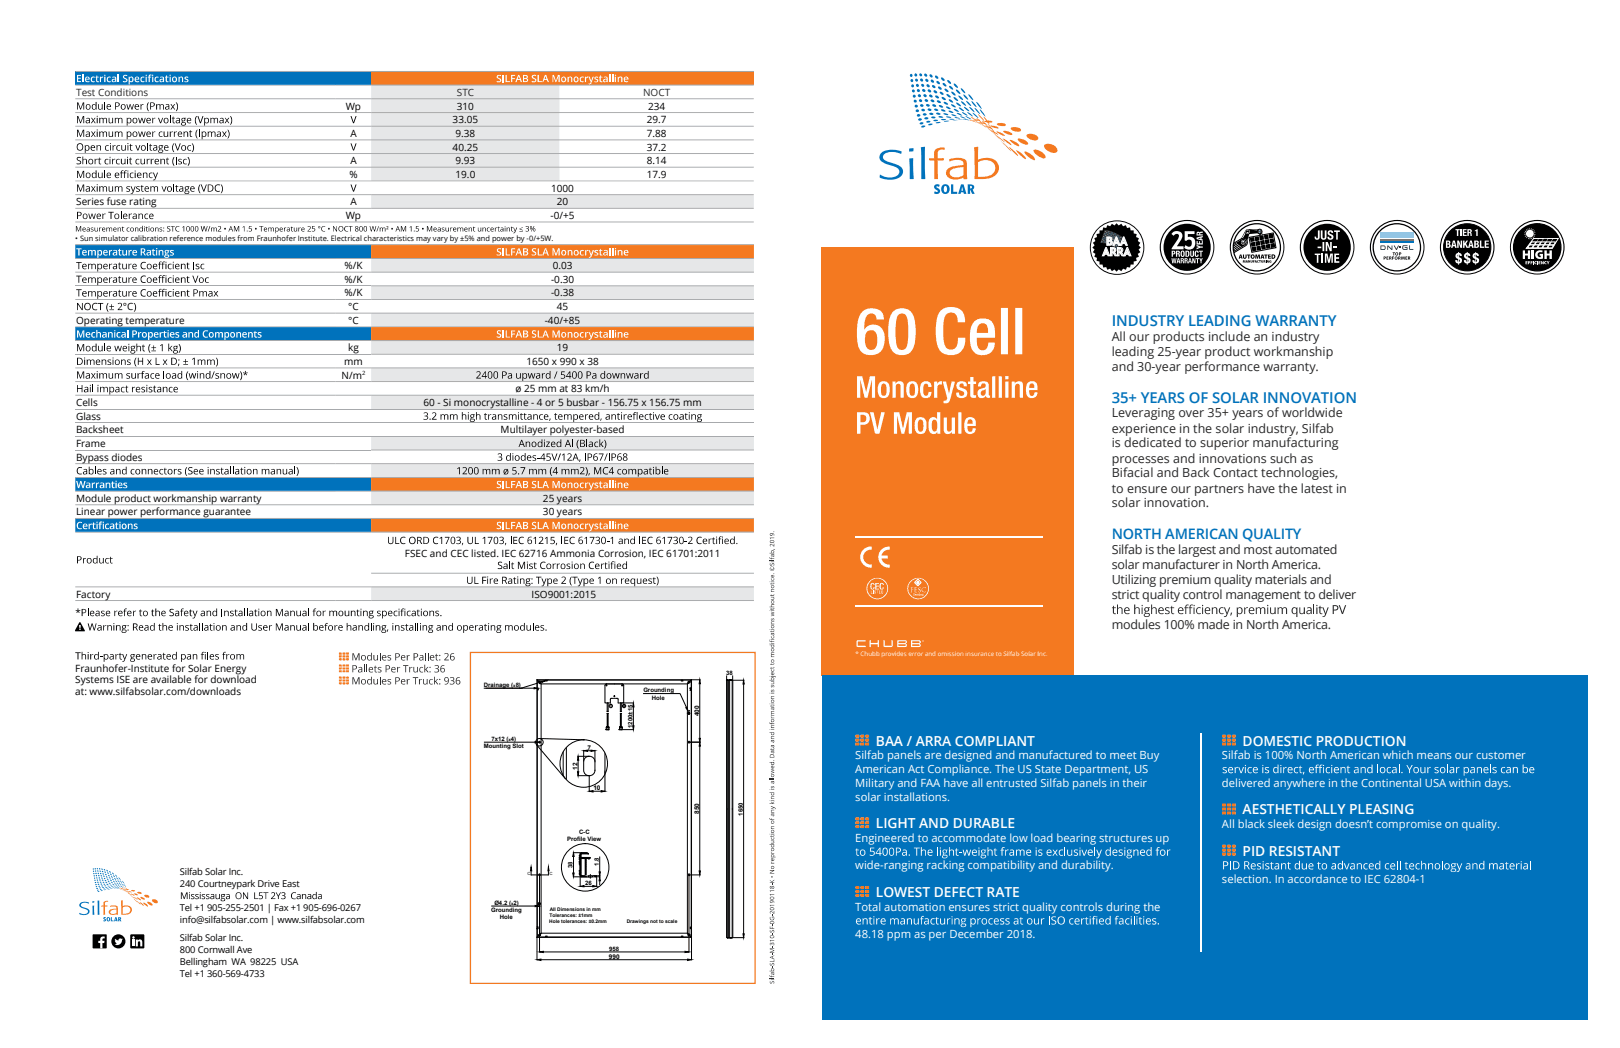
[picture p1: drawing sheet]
<svg xmlns="http://www.w3.org/2000/svg" width="432mm" height="279mm" viewBox="0 0 432 279" stroke-linecap="round" stroke-linejoin="round" font-family="sans-serif">
<defs><g id="words">
<g font-size="4" fill="#0072bc">
<text x="296.3" y="86.9">INDUSTRY LEADING WARRANTY</text>
<text x="296.3" y="107.3">35+ YEARS OF SOLAR INNOVATION</text>
</g>
<text font-size="3.9" fill="#0072bc" x="296.3" y="143.7">NORTH AMERICAN QUALITY</text>
<g font-size="3.7" fill="#fff">
<text x="233.5" y="198.8">BAA / ARRA COMPLIANT</text>
<text x="331.2" y="198.8">DOMESTIC PRODUCTION</text>
<text x="233.5" y="220.8">LIGHT AND DURABLE</text>
<text x="331.2" y="217.1">AESTHETICALLY PLEASING</text>
<text x="331.2" y="228.1">PID RESISTANT</text>
<text x="233.5" y="239.1">LOWEST DEFECT RATE</text>
</g>
<g font-size="3.3" fill="#282829">
<text x="296.3" y="90.9">All our products include an industry</text>
<text x="296.3" y="94.9">leading 25-year product workmanship</text>
<text x="296.3" y="98.9">and 30-year performance warranty.</text>
<text x="296.3" y="111.3">Leveraging over 35+ years of worldwide</text>
<text x="296.3" y="115.3">experience in the solar industry, Silfab</text>
<text x="296.3" y="119.3">is dedicated to superior manufacturing</text>
<text x="296.3" y="123.3">processes and innovations such as</text>
<text x="296.3" y="127.3">Bifacial and Back Contact technologies,</text>
<text x="296.3" y="131.3">to ensure our partners have the latest in</text>
<text x="296.3" y="135.3">solar innovation.</text>
<text x="296.3" y="147.7">Silfab is the largest and most automated</text>
<text x="296.3" y="151.7">solar manufacturer in North America.</text>
<text x="296.3" y="155.7">Utilizing premium quality materials and</text>
<text x="296.3" y="159.7">strict quality control management to deliver</text>
<text x="296.3" y="167.7">modules 100% made in North America.</text>
</g>
<g font-size="3" fill="#fff">
<text x="294.8" y="65.4">BAA</text>
<text x="293.8" y="68.2">ARRA</text>
<text x="228" y="202.4">Silfab panels are designed and manufactured to meet Buy</text>
<text x="325.7" y="202.4">Silfab is 100% North American which means our customer</text>
<text x="228" y="206.1">American Act Compliance. The US State Department, US</text>
<text x="228" y="209.8">Military and FAA have all entrusted Silfab panels in their</text>
<text x="325.7" y="209.8">delivered anywhere in the Continental USA within days.</text>
<text x="228" y="213.4">solar installations.</text>
<text x="325.7" y="220.8">All black sleek design doesn’t compromise on quality.</text>
<text x="228" y="224.5">Engineered to accommodate low load bearing structures up</text>
<text x="228" y="231.8">wide-ranging racking compatibility and durability.</text>
<text x="325.7" y="235.5">selection. In accordance to IEC 62804-1</text>
<text x="228" y="242.8">Total automation ensures strict quality controls during the</text>
<text x="228" y="250.1">48.18 ppm as per December 2018.</text>
</g>
<g font-size="2.7" fill="#282829">
<text x="20.3" y="25.5">Test Conditions</text>
<text x="121.8" y="25.5">STC</text>
<text x="171.4" y="25.5">NOCT</text>
</g>
<g font-size="2.7">
<text x="92.2" y="29.2">Wp</text>
<text x="121.8" y="29.2">310</text>
<text x="172.8" y="29.2">234</text>
<text x="120.7" y="32.8">33.05</text>
<text x="172.4" y="32.8">29.7</text>
<text x="93.4" y="36.5">A</text>
<text x="120.7" y="40.1">40.25</text>
<text x="121.4" y="36.5">9.38</text>
<text x="172.4" y="40.1">37.2</text>
<text x="172.4" y="36.5">7.88</text>
<text x="93.1" y="47.5">%</text>
<text x="93.4" y="43.8">A</text>
<text x="121.4" y="47.5">19.0</text>
<text x="121.4" y="43.8">9.93</text>
<text x="172.4" y="47.5">17.9</text>
<text x="172.4" y="43.8">8.14</text>
<text x="146.9" y="51.1">1000</text>
<text x="20.3" y="54.7">Series fuse rating</text>
<text x="92.2" y="58.4">Wp</text>
<text x="93.4" y="54.7">A</text>
<text x="146.7" y="58.4">-0/+5</text>
<text x="148.4" y="54.7">20</text>
<text x="91.8" y="71.8">%/K</text>
<text x="147.3" y="71.8">0.03</text>
<text x="91.8" y="75.4">%/K</text>
<text x="146.9" y="75.4">-0.30</text>
<text x="32.8" y="82.7">°C</text>
<text x="91.8" y="79">%/K</text>
<text x="92.8" y="82.7">°C</text>
<text x="146.9" y="79">-0.38</text>
<text x="148.4" y="82.7">45</text>
<text x="20.3" y="86.4">Operating temperature</text>
<text x="92.8" y="86.4">°C</text>
<text x="145.2" y="86.4">-40/+85</text>
<text x="92.8" y="93.6">kg</text>
<text x="148.4" y="93.6">19</text>
<text x="91.1" y="100.9">N/m</text>
<text x="91.7" y="97.3">mm</text>
<text x="140.3" y="97.3">1650 x 990 x 38</text>
<text x="137.4" y="104.6">ø 25 mm at 83 km/h</text>
<text x="20.3" y="108.2">Cells</text>
<text x="20.3" y="111.9">Glass</text>
<text x="112.9" y="108.2">60 - Si monocrystalline - 4 or 5 busbar - 156.75 x 156.75 mm</text>
<text x="20.3" y="115.5">Backsheet</text>
<text x="20.3" y="119.2">Frame</text>
<text x="133.4" y="115.5">Multilayer polyester-based</text>
<text x="20.3" y="122.8">Bypass diodes</text>
<text x="20.3" y="133.8">Module product workmanship warranty</text>
<text x="20.3" y="137.4">Linear power performance guarantee</text>
<text x="144.7" y="133.8">25 years</text>
<text x="144.7" y="137.4">30 years</text>
<text x="107.9" y="148.4">FSEC and CEC listed. IEC 62716 Ammonia Corrosion, IEC 61701:2011</text>
<text x="20.3" y="159.3">Factory</text>
<text x="141.7" y="159.3">ISO9001:2015</text>
<text x="20.1" y="179">Fraunhofer-Institute for Solar Energy</text>
<text x="20.1" y="182.2">Systems ISE are available for download</text>
<text x="20.1" y="185.4">at: www.silfabsolar.com/downloads</text>
</g>
<g font-size="2.5">
<text x="48" y="233.4">Silfab Solar Inc.</text>
<text x="48" y="236.5">240 Courtneypark Drive East</text>
<text x="48" y="242.9">Tel +1 905-255-2501 | Fax +1 905-696-0267</text>
<text x="48" y="246">info@silfabsolar.com | www.silfabsolar.com</text>
<text x="48" y="250.9">Silfab Solar Inc.</text>
<text x="48" y="254">800 Cornwall Ave</text>
<text x="48" y="257.2">Bellingham WA 98225 USA</text>
<text x="48" y="260.4">Tel +1 360-569-4733</text>
</g>
<text font-size="2" x="20.1" y="64.1">• Sun simulator calibration reference modules from Fraunhofer Institute. Electrical characteristics may vary by ±5% and power by -0/+5W.</text>
<text font-size="1.7" fill="#fff" x="228" y="175">* Chubb provides error and omission insurance to Silfab Solar Inc.</text>
<g font-size="1.7">
<text x="186.3" y="191" transform="rotate(-90 186.3 191)">400</text>
<text x="156.6" y="199.9">7</text>
<text x="153.9" y="205.2" transform="rotate(-90 153.9 205.2)">12</text>
<text x="158.2" y="210.7">10</text>
<text x="186.3" y="217" transform="rotate(-90 186.3 217)">850</text>
<text x="162.3" y="255.7">990</text>
</g>
<g font-size="1.6">
<text x="96.5" y="100">2</text>
<text x="129" y="183.2">Drainage ( 8)</text>
<text x="171.5" y="184.6">Grounding</text>
<text x="193.6" y="180.1">38</text>
<text x="173.8" y="186.5">Hole</text>
<text x="131" y="197.6">7x12 ( 4)</text>
<text x="168.6" y="194.1" transform="rotate(-90 168.6 194.1)">1200±15</text>
<text x="128.9" y="199.5">Mounting Slot</text>
<text x="198" y="217.5" transform="rotate(-90 198 217.5)">1650</text>
<text x="151.2" y="224.2">Profile View</text>
<text x="154.3" y="222.3">C-C</text>
<text x="152.6" y="231.4" transform="rotate(-90 152.6 231.4)">38</text>
<text x="159.6" y="230.8" transform="rotate(-90 159.6 230.8)">1.8</text>
<text x="155.9" y="236.1">26</text>
<text x="130.9" y="243.2">Grounding</text>
<text x="131.8" y="241.3">Ø4.2 ( 2)</text>
<text x="133.3" y="245.1">Hole</text>
<text x="162.4" y="253.6">958</text>
</g>
<g font-size="1.3">
<text x="146.5" y="244.4">Tolerances: ±1mm</text>
<text x="146.5" y="242.9">All Dimensions in mm</text>
<text x="146.4" y="246">Hole tolerances: ±0.2mm</text>
<text x="167" y="246.2">Drawings not to scale</text>
</g>
<g font-size="1.1">
<text x="136.8" y="183.2">x</text>
<text x="135.5" y="197.6">x</text>
<text x="140.6" y="233.2">C</text>
<text x="146.4" y="233.3">C</text>
<text x="136.2" y="241.3">x</text>
</g>
</g></defs>
<path d="M219 65.9h67.2v114.1h-67.2z" fill="#f47920"/>
<g fill="#0072bc">
<path d="M260.2 27.2a3.1 3.1 0 0 1 1.4 1.9l-.9-1.1z"/>
<path d="M252.5 21.4a.79 .79 0 0 1 .9 1l-.7-.4z"/>
<path d="M253.5 24.5a.89 .89 0 0 1 1.1 1l-.7-.4z"/>
<path d="M254.9 27.4l.6 .2 .6 .7-.9-.4z"/>
<path d="M256.4 29.9l.8 .3 .7 .6-.8-.3z"/>
<path d="M244.9 31.6h.7l.1 .3-.4 .3-.5-.1z"/>
<path d="M245.7 33.6l.5-.2 .4 .3-.9 .3-.2-.1z"/>
<path d="M246.5 19.7l.5 .2v.5l-.6-.2z"/>
<path d="M247.1 22.5h.4l.3 .6a.49 .49 0 0 1-.6 0 .49 .49 0 0 1-.1-.6z"/>
<path d="M247.8 25.2l.4 .1 .4 .4a.46 .46 0 0 1-.7 .2 .46 .46 0 0 1-.1-.7z"/>
<path d="M248.5 27.9h.6l.4 .5h-.6z"/>
<path d="M249.5 30.2l.7-.1 .5 .4-.7 .1z"/>
<path d="M250.8 31.8l.8-.1 .6 .2-.8 .2z"/>
<path d="M248.2 21.2l.4 .1 .4 .5a.46 .46 0 0 1-.7 .1 .46 .46 0 0 1-.1-.7z"/>
<path d="M248.8 24.2a.55 .55 0 0 1 .7 0 .55 .55 0 0 1 .1 .7l-.6-.3z"/>
<path d="M249.7 26.9l.7-.1 .4 .6h-.7z"/>
<path d="M250.8 29.2h.7l.5 .5h-.7z"/>
<path d="M252.2 31.1h.8l.6 .3h-.9z"/>
<path d="M253.9 32.1l1.6-.1z"/>
<path d="M254.8 23.9l.6 .2 .6 .9-.7-.2z"/>
<path d="M256.2 27l.6 .3 .7 .9-.7-.4z"/>
<path d="M257.8 29.9l.8 .3 .7 .8-.8-.4z"/>
<path d="M256.1 23.5l.6 .4 .6 .9-.7-.3z"/>
<path d="M257.5 26.9l.7 .4 .7 1-.7-.5z"/>
<path d="M259.2 30.1l.8 .5 .8 .9-.8-.5z"/>
<path d="M249.2 20.2l.6 .1 .3 .6h-.6z"/>
<path d="M250 23.2h.6l.4 .6h-.6z"/>
<path d="M251 25.9l.6 .1 .5 .6-.7-.1z"/>
<path d="M252.1 28.5h.8l.5 .6-.8-.1z"/>
<path d="M253.6 30.5l.7 .1 .7 .4-.8-.1z"/>
<path d="M255.4 31.8l1.6 .1z"/>
<path d="M247.3 29.1l.3-.2a.51 .51 0 0 1 .7 .5l-.4 .2a.51 .51 0 0 1-.6-.5z"/>
<path d="M248.2 31.2l.7-.1 .4 .3-.7 .2z"/>
<path d="M249.4 32.7l.8-.2 .5 .1-.8 .3z"/>
<path d="M246 30.4l.6-.2 .4 .4-.7 .2z"/>
<path d="M246.9 32.4l.7-.2 .4 .3-.7 .2z"/>
<path d="M251.2 22.2a.7 .7 0 0 1 .9 .9l-.7-.4z"/>
<path d="M252.3 25.1l.6 .1 .5 .7-.6-.1z"/>
<path d="M253.5 27.8l.9 .3 .4 .5-1-.3z"/>
<path d="M255 30.1l.7 .2 .7 .5-.7-.2z"/>
<path d="M256.9 31.7l1.6 .4z"/>
<path d="M258.9 27a2.64 2.64 0 0 1 1.3 1.6l-.9-.9z"/>
<path d="M258.1 25.2a2.25 2.25 0 0 1 1.3 1.5l-.9-.8z"/>
<path d="M259.8 28.8l.7 .5 .8 1.1-.8-.6z"/>
<path d="M250.8 20.7a.67 .67 0 0 1 .7 .2 .67 .67 0 0 1 .2 .7l-.5-.2z"/>
<path d="M251.8 23.7l.6 .1 .4 .7-.7-.1z"/>
<path d="M252.9 26.5l.6 .1 .5 .7-.8-.3z"/>
<path d="M254.2 29.1l.7 .1 .6 .5a1.1 1.1 0 0 1-1.3-.6z"/>
<path d="M255.9 31l1.5 .6z"/>
<circle cx="243.1" cy="21.5" r=".39"/>
<circle cx="243.5" cy="24.2" r=".4"/>
<circle cx="244" cy="27" r=".4"/>
<circle cx="244.5" cy="29.6" r=".42"/>
<circle cx="245.7" cy="21.3" r=".42"/>
<circle cx="246.3" cy="24.1" r=".44"/>
<circle cx="247" cy="26.8" r=".44"/>
<circle cx="244.1" cy="20" r=".41"/>
<circle cx="244.6" cy="22.8" r=".41"/>
<circle cx="245.1" cy="25.5" r=".42"/>
<circle cx="245.7" cy="28.2" r=".43"/>
</g>
<path d="M258 32.1l1.8 .2z" fill="#f58021"/>
<g fill="#0072bc">
<path d="M245.7 29.1l.3-.1a.45 .45 0 0 1 .5 .5l-.3 .2a.43 .43 0 0 1-.6-.5z"/>
<path d="M246.4 31.5l.6-.3 .4 .4-.6 .2z"/>
<path d="M247.4 33.2l.4-.2h.8l-.2 .3-.6 .1z"/>
<path d="M246.8 27.9l.6-.1 .4 .5-.6 .1z"/>
<path d="M247.7 30.2l.7-.1 .4 .4-.7 .1z"/>
<path d="M248.8 32.1l.7-.2 .5 .2-.7 .2z"/>
<path d="M249.6 21.7a.6 .6 0 0 1 .7 .1 .6 .6 0 0 1 .1 .7l-.7-.4z"/>
<path d="M250.5 24.5l.6 .1 .4 .6-.6-.1z"/>
<path d="M251.5 27.2l.7 .1 .5 .6-.7-.1z"/>
<path d="M252.8 29.5h.4l.9 .5a.94 .94 0 0 1-1.3-.5z"/>
<path d="M254.4 31.3l1.5 .3z"/>
<path d="M256.4 32l1.8-.1z"/>
<path d="M256.8 25.2l.6 .4 .7 .9-.7-.3z"/>
<path d="M258.3 28.5l.8 .5 .7 .9-.8-.5z"/>
<path d="M254.2 22.3a.97 .97 0 0 1 1 1.1l-.7-.4z"/>
<path d="M255.4 25.5l.7 .3 .6 .8-.7-.2z"/>
<path d="M256.9 28.5l.8 .4 .7 .8-.8-.4z"/>
<path d="M247.7 19.9h.6l.3 .6-.6 .1z"/>
<path d="M248.4 22.8h.6l.3 .6h-.5z"/>
<path d="M249.3 25.6l.6-.1 .4 .6a.71 .71 0 0 1-1-.5z"/>
<path d="M250.3 28.1h.6l.5 .5h-.7z"/>
<path d="M251.5 30.3h.7l.6 .3h-.8z"/>
<path d="M253 31.7l1.5 .1-.9 .1z"/>
<path d="M246.8 21l.4 .1 .3 .4a.43 .43 0 0 1-.7 .2 .43 .43 0 0 1 0-.7z"/>
<path d="M247.4 23.9h.5l.3 .4a.46 .46 0 0 1-.7 .2 .46 .46 0 0 1-.1-.6z"/>
<path d="M248.1 26.7l.6-.1 .4 .5-.7 .1z"/>
<path d="M249 29.1l.7-.1 .4 .5h-.7z"/>
<path d="M250.1 31.1l.8-.1 .5 .3-.8 .1z"/>
<path d="M251.6 32.3h1.4z"/>
<path d="M245.3 32.7l.5-.1 .3 .3-.6 .3-.4-.2z"/>
<path d="M253 23a.84 .84 0 0 1 1 .9l-.7-.4z"/>
<path d="M254.2 25.9l.6 .2 .6 .8-.7-.2z"/>
<path d="M255.6 28.7l.7 .2 .7 .7-1-.4z"/>
<path d="M257.3 31l1.6 .8z"/>
<path d="M261.2 29.2l.7 .7 .8 1.2-.8-.8z"/>
<circle cx="244.3" cy="21.3" r=".41"/>
<circle cx="244.8" cy="24.1" r=".41"/>
<circle cx="245.4" cy="26.9" r=".42"/>
<circle cx="245.4" cy="19.9" r=".4"/>
<circle cx="246" cy="22.7" r=".42"/>
<circle cx="246.6" cy="25.5" r=".43"/>
<circle cx="242.9" cy="20.1" r=".39"/>
<circle cx="243.3" cy="22.9" r=".4"/>
<circle cx="243.7" cy="25.6" r=".41"/>
<circle cx="244.2" cy="28.3" r=".42"/>
<circle cx="244.9" cy="30.8" r=".43"/>
</g>
<g fill="#f47920">
<path d="M262.2 31.1l.4 .4 1.2 1.6z"/>
<path d="M264.5 34.8l1.9 2.2z"/>
<path d="M267.3 38l2.2 2.3z"/>
<path d="M270.9 40.1a4.7 4.7 0 0 1 2.6 2.3 5.4 5.4 0 0 1-2.6-2.3z"/>
<path d="M275.5 40a2.71 2.71 0 0 1 3.2 2 2.21 2.21 0 0 1-2.5-.8l-.6-.6z"/>
<path d="M258.4 31.8l1.7 .8z"/>
<path d="M260.9 32.6l1.4 .2 .6 .2z"/>
<path d="M259.8 32.2l1.8 1z"/>
<path d="M262.4 33.5l1.5 .4 .5 .4z"/>
<path d="M265.7 33.1a1.99 1.99 0 0 1 2.4 .3 2.08 2.08 0 0 1-2.4-.3z"/>
<path d="M261.4 32.8l1.7 1.4z"/>
<path d="M264 34.7l1.5 .7 .6 .5z"/>
<path d="M267.4 35a2.35 2.35 0 0 1 2.5 .9 2.54 2.54 0 0 1-2.5-.9z"/>
<path d="M259.3 32l1.4-.1 .6 .2z"/>
<path d="M260.7 30.5l.8 .6 .8 1.1z"/>
<path d="M262.9 33.7l1.9 1.8z"/>
<path d="M265.7 36.2l2.1 1.7z"/>
<path d="M269.1 37.3a3.2 3.2 0 0 1 2.6 1.6 3.5 3.5 0 0 1-2.6-1.6z"/>
<path d="M273.8 35.9a2.33 2.33 0 0 1 3 .9 1.22 1.22 0 0 1-2 .4l-.4-.2a.94 .94 0 0 1-.8-1z"/>
<path d="M261.8 32.2l1.7 1.7z"/>
<path d="M264.2 35l2 1.8z"/>
<path d="M267.3 37a4.4 4.4 0 0 1 2.3 1.7l-1-.5z"/>
<path d="M271.2 37.1a2.33 2.33 0 0 1 2.8 1.3 2.54 2.54 0 0 1-2.8-1.3z"/>
<path d="M260.2 31.5l1.7 1.4z"/>
<path d="M262.6 33.8l1.9 1.4z"/>
<path d="M265.6 35.1a3.6 3.6 0 0 1 2.2 1.1 3.9 3.9 0 0 1-2.2-1.1z"/>
<path d="M269.6 34l1-.1a1.44 1.44 0 0 1 1.6 .9 2 2 0 0 1-2.8-.6z"/>
<path d="M258.8 31.1l1.6 1.1z"/>
<path d="M261 33l1.9 1z"/>
<path d="M263.9 33.5a2.77 2.77 0 0 1 2.3 .7 3.1 3.1 0 0 1-2.3-.7z"/>
<path d="M259.5 32.4l1.9 .6z"/>
<path d="M262.3 32.4a2.41 2.41 0 0 1 2.2 .1 2.52 2.52 0 0 1-2.2-.1z"/>
<path d="M263.2 33l1.8 2.1z"/>
<path d="M265.8 36.5l2 2.3z"/>
<path d="M269 39.2l1.7 1.4 .7 1-1.1-.8z"/>
<path d="M273 40.4a3.4 3.4 0 0 1 2.9 2.2 4 4 0 0 1-2.9-2.2z"/>
<path d="M278.5 38.5a2.58 2.58 0 0 1 3.4 1.5 1.16 1.16 0 0 1-1.9 .6l-.9-.5a1.06 1.06 0 0 1-.6-1.6z"/>
</g>
<g fill="#0072bc">
<path d="M234.8 40.9a5.6 5.6 0 0 1 5.5-.5l-.1 .6a5.9 5.9 0 0 0-4.4 0 1.09 1.09 0 0 0-.4 1.2 1.09 1.09 0 0 0 1 .8l2.5 .8a1.94 1.94 0 0 1 1.8 1.9 1.94 1.94 0 0 1-1.8 2 6.1 6.1 0 0 1-4.5-.5l.3-.6a4.1 4.1 0 0 0 4.7 0 1.35 1.35 0 0 0 .2-1.5 1.35 1.35 0 0 0-1.3-.7l-2.2-.7a1.73 1.73 0 0 1-1.5-1 1.73 1.73 0 0 1 .2-1.8z"/>
<path d="M245.4 39.3l1.1-.1v8.6l-.9-.1z"/>
<path d="M242.3 39.7l1.1-.2 .1 .8-1.1 .1zM242.4 42.3l1-.1 .1 5.6-1-.1z"/>
</g>
<g fill="#f47920">
<path d="M249.2 40a2.8 2.8 0 0 1 2.6-.5l-.1 .5a1.2 1.2 0 0 0-1.3 .1 1.2 1.2 0 0 0-.5 1.2v.9h1.6l.1 .5-1.7 .1 .1 4.9-.9 .1-.1-5-1.4-.1 .1-.5h1.3v-1.6z"/>
<path d="M253 42.5a4.7 4.7 0 0 1 4.5 .3l.2 .5 .1 4.4-.9 .1-.1-.5a3.8 3.8 0 0 1-4.3-.2 1.71 1.71 0 0 1 1.4-2.7l2.9-.4a1.17 1.17 0 0 0-1.6-1.4l-2.1 .5zM253.4 45.4a1.1 1.1 0 0 0-.2 1.2 1.1 1.1 0 0 0 1 .6l1.2 .1 1.4-.6v-2.2a5.2 5.2 0 0 0-3.4 .9z"/>
<path d="M259.7 39.2h1v3.4l.2-.1a4 4 0 0 1 5.2 1.3 2.9 2.9 0 0 1-2.8 3.8l-3.5 .1zM260.7 43.2v4h.5a5.4 5.4 0 0 0 3.6-1.1 2.24 2.24 0 0 0 0-2.7 2.24 2.24 0 0 0-2.6-.7z"/>
</g>
<g fill="#0072bc">
<path d="M249.2 49.3l.4-.2 .7 .1 .2 .1-.2 .6a.35 .35 0 0 0-.4-.3 .35 .35 0 0 0-.3 .3l.1 .1a.92 .92 0 0 1 .8 1.3 .92 .92 0 0 1-1.5 .2l.2-.5a.44 .44 0 0 0 .4 .2 .44 .44 0 0 0 .4-.3l-.4-.3a.8 .8 0 0 1-.4-1.3z"/>
<path d="M253.5 49.1h.6v2h1v.6h-1.6z"/>
<path d="M219 180h204.1v91.7h-204.1z"/>
<path d="M251.7 49.7l-.1 .9 .1 .6 .3 .1a1 1 0 0 0 0-1.7zM251.3 49.3a1.24 1.24 0 0 1 1.8 1.1 1.24 1.24 0 0 1-1.8 1.1 1.57 1.57 0 0 1 0-2.2z"/>
<path d="M256.5 49.8l-.3 1h.5zM256.2 49.1h.6l.8 2.6h-.7l-.1-.4h-.6l-.2 .4h-.6z"/>
<path d="M258.6 49.6v.6h.3l.1-.5zM257.9 49.1h.7a.78 .78 0 0 1 1 .4 .78 .78 0 0 1-.4 1l.6 1.2h-.7l-.5-1.2v1.2h-.7z"/>
</g>
<circle cx="335.1" cy="65.9" r="7.1" fill="#fff"/>
<path d="M331.9 61.5l1.2 .5-.8 2.7-2.3 .3zM330.3 60.4a7.2 7.2 0 0 1 7.8-1.1 7.2 7.2 0 0 1 4.1 6.6 7 7 0 0 0-10.8-5.9 7 7 0 0 0 .7 12.3 7.2 7.2 0 0 0 10.1-6.4 7.2 7.2 0 0 1-10.2 6.6 7.2 7.2 0 0 1-1.7-12.1z" fill="#000"/>
<circle cx="331.4" cy="64.6" r="1.1" fill="#fff"/>
<path d="M328.7 64.9l2.1-1.2a1.09 1.09 0 0 1 1.5 .3 1.09 1.09 0 0 1-.3 1.5l-3.1 1.9" fill="none" stroke="#000" stroke-width=".27"/>
<path d="M328.7 65.2l2.2-1.4a.91 .91 0 0 1 1.2 .4 .91 .91 0 0 1-.2 1.2l-3 1.7z" fill="#000"/>
<g fill="#fff">
<path d="M328.7 65.4l1.3 1-.1 .1-1.2-.9z"/>
<path d="M328.8 66l.8 .6-.2 .1-.7-.5z"/>
<path d="M328.9 66.8l.2 .1-.2 .1z"/>
</g>
<path d="M332.5 61.1h3.2l.2 1-3.4 .3zM335.3 61.8l1-.3 .6 3.1h-.2z" fill="#000"/>
<g fill="#fff">
<path d="M333.2 61.2l2 .1-.1 .1z"/>
<path d="M331.8 62.1l.1 .2-.6 1.1-.3 .1z"/>
<path d="M329 65.2l.1-.1 1.4 1-.2 .1z"/>
<path d="M329.4 64.9h.2l1.3 1-.1 .1z"/>
<path d="M331.2 64.5h.3v.2h-.3z"/>
<path d="M336.3 62.2l.5 2.1-.8-1.8z"/>
<circle cx="335.8" cy="61.7" r=".62"/>
</g>
<circle cx="335.8" cy="61.7" r=".62" fill="none" stroke="#000" stroke-width=".27"/>
<circle cx="335.8" cy="61.7" r=".48" fill="#000"/>
<path d="M335.6 61.6h.2l.1 .2-.2 .1z" fill="#fff"/>
<circle cx="331.4" cy="64.6" r=".67" fill="#000"/>
<circle cx="331.4" cy="64.6" r=".67" fill="none" stroke="#000" stroke-width=".27"/>
<circle cx="331.4" cy="64.6" r=".62" fill="#fff"/>
<circle cx="331.4" cy="64.6" r=".5" fill="#000"/>
<path d="M331.2 64.4h.4v.4h-.4z" fill="#fff"/>
<circle cx="331.4" cy="64.6" r=".27" fill="#0072bc"/>
<circle cx="332.5" cy="61.7" r=".68" fill="#000"/>
<circle cx="332.5" cy="61.7" r=".58" fill="#fff"/>
<circle cx="332.5" cy="61.7" r=".47" fill="#000"/>
<path d="M332.4 61.6h.3v.3h-.3z" fill="#fff"/>
<circle cx="335.7" cy="61.7" r=".3" fill="#0072bc"/>
<g fill="#fff">
<circle cx="335.8" cy="61.7" r=".3"/>
<circle cx="331.4" cy="64.6" r=".31"/>
</g>
<path d="M331 64.5h.8v.2h-.8zM335.4 61.6h.8v.2h-.8z" fill-rule="evenodd" fill="#000"/>
<circle cx="332.5" cy="61.8" r=".3" fill="#fff"/>
<path d="M332.2 61.7h.8v.1h-.8z" fill="#000"/>
<path d="M332.9 63.3l6.5-1.2 .7 3.9-6.4 1.3z" fill-rule="evenodd" fill="#fff"/>
<path d="M332.9 63.3l6.5-1.2 .7 3.9-6.4 1.3z" fill="none" stroke="#000" stroke-width=".27"/>
<g fill="#000">
<path d="M333.2 63.4l1.1-.1v1l-.9 .2z" fill-rule="evenodd"/>
<path d="M333.5 64.6h1l.1 1-1.1 .1z" fill-rule="evenodd"/>
<path d="M333.7 65.9l.9-.2 .3 1.1-1.1 .2z" fill-rule="evenodd"/>
<path d="M334.5 63.2l1-.1 .1 1-1 .1z" fill-rule="evenodd"/>
<path d="M334.7 64.4l1-.1 .2 1-1.1 .2z" fill-rule="evenodd"/>
<path d="M334.9 65.7l1.1-.1 .1 1-1.1 .1z" fill-rule="evenodd"/>
<path d="M335.7 62.9l1.1-.1v1.1l-1 .1z" fill-rule="evenodd"/>
<path d="M335.9 64.3l1-.3 .3 1-1 .3z" fill-rule="evenodd"/>
<path d="M336.2 65.4l1-.1 .1 1.1-.9 .1z" fill-rule="evenodd"/>
<path d="M337 62.7l.9-.2 .2 1.2-1 .1z" fill-rule="evenodd"/>
<path d="M337.2 63.9l1-.1 .2 1-1.1 .2z" fill-rule="evenodd"/>
<path d="M337.4 65.2l1.1-.1 .1 1.1-1.1 .1z" fill-rule="evenodd"/>
<path d="M338.2 62.4h1.1l.1 .9-1.1 .2z" fill-rule="evenodd"/>
<path d="M338.5 63.7l1-.1 .1 1.1-1.1 .1z" fill-rule="evenodd"/>
<path d="M338.7 64.9h1l.1 1.1-.9 .1z" fill-rule="evenodd"/>
</g>
<g fill="#000">
<path d="M331.3 67.9h.3l.2 .8 .2-.2v-.6h.3l-.1 .8a.5 .5 0 0 1-.8 .1zM331.3 69.4h.2l.1 .4 .1-.4h.2l.1 .6h-.2v-.4l-.1 .4-.3-.4v.4h-.1zM332.4 67.9h.9v.2h-.3v.9h-.3v-.9h-.3zM332.7 69.4h.2l.2 .4v-.4h.1v.6l-.3-.4v.4h-.2zM333.4 69.4h.1l.1 .5 .1-.5h.2l-.1 .6-.4-.1zM334 69.4h.4l-.2 .1 .2 .1-.2 .4h-.2zM335.1 69.5l.4-.1-.3 .3 .3 .3-.4-.1zM334.6 67.9h.5l.1 .6 .2-.6h.4l.1 1.1h-.3l-.1-.9-.2 .9h-.2l-.2-.9v.9h-.3zM335.6 69.4h.5l-.2 .6h-.2zM336.2 69.4h.1l.1 .5 .1-.5h.2l-.1 .6-.4-.1zM337 67.9h.9v.2h-.3v.9h-.3v-.9h-.3zM337.4 69.4h.2v.6h-.2z"/>
<path d="M337.7 69.4h.2l.2 .4 .1-.4v.6l-.4-.4v.4h-.1zM338 67.9h.7v.2h-.4v.2h.4v.2h-.4v.2h.5v.3h-.8zM338.3 69.5l.5-.1-.3 .3 .2 .2-.1-.3h.3v.4l-.5-.1zM330.8 61.1a6.5 6.5 0 0 1 6.9-1 6.5 6.5 0 0 1 3.8 5.9h-.4a6.1 6.1 0 0 0-8.9-5.5 6.1 6.1 0 0 0-.8 10.4 6.1 6.1 0 0 0 9.6-4l.1-.9h.4a6.5 6.5 0 0 1-9.2 5.8 6.5 6.5 0 0 1-1.5-10.7z"/>
<path d="M330.7 68.1l-.1 .4h.2zM330.5 67.9h.4l.3 1.1h-.3l-.1-.3-.6 .3z"/>
<path d="M332.3 69.5l.1 .3zM332.2 69.4h.2l.2 .6h-.6z"/>
<path d="M333.6 68.4a.3 .3 0 0 0 .6 0 .3 .3 0 0 0-.6 0zM333.3 68.4a.58 .58 0 0 1 1.1 0 .58 .58 0 0 1-1.1 0z"/>
<path d="M334.7 69.5l.1 .3zM334.6 69.4h.2l.2 .6h-.6z"/>
<path d="M336.5 68.1l-.1 .4h.2zM336.3 67.9h.4l.3 1.1h-.3l-.1-.3-.6 .3z"/>
<path d="M337 69.5l.1 .2zM336.8 69.4h.1a.31 .31 0 0 1 .4 .1 .31 .31 0 0 1 0 .4v.1h-.2l-.1-.2v.2h-.2z"/>
<path d="M339.2 68.1v.6h.3l.1-.5zM338.9 67.9a.66 .66 0 0 1 1 .5 .66 .66 0 0 1-1 .6z"/>
</g>
<circle cx="409.8" cy="65.9" r="7.1" fill="#fff"/>
<g fill="#000">
<path d="M404.9 61.7a6.5 6.5 0 0 1 7.1-1.8 6.5 6.5 0 0 1 4.2 6h-.3a6.1 6.1 0 0 0-8.9-5.5 6.1 6.1 0 0 0-.9 10.4 6.1 6.1 0 0 0 9.7-3.9l.1-1h.3a6.5 6.5 0 0 1-8.7 6.1 6.5 6.5 0 0 1-2.6-10.3zM405 60.4a7.2 7.2 0 0 1 7.7-1.1 7.2 7.2 0 0 1 4.2 6.6h-.2a7 7 0 0 0-10.2-6.2 7 7 0 0 0-.8 11.9 7 7 0 0 0 11-4.6v-1.1h.2a7.2 7.2 0 0 1-10.3 6.6 7.2 7.2 0 0 1-1.6-12.1z"/>
<circle cx="409.8" cy="65.9" r="6.3"/>
</g>
<g fill="#fff">
<path d="M406.6 69.6h.6v.2h-.4l.3 .1-.3 .4h.4v.1h-.6z"/>
<path d="M407.3 69.6h.5v.2h-.3l.3 .1v.2h-.3v.3h-.2z"/>
<path d="M408 69.6h.5v.2h-.3l.3 .1v.2h-.3v.3h-.2z"/>
<path d="M408.6 69.6h.3v.9h-.3z"/>
<path d="M409 69.8l.6-.2-.4 .4 .1 .2h.3v.2l-.6-.1z"/>
<path d="M409.7 69.6h.3v.9h-.3z"/>
<path d="M410.1 69.6h.5v.2h-.3l.3 .1-.3 .4h.3v.1h-.5z"/>
<path d="M410.8 69.6h.2l.3 .5v-.5h.2v.8h-.3l-.2-.5v.5h-.2z"/>
<path d="M411.6 69.8l.6-.2-.4 .4 .4 .4-.6-.1z"/>
<path d="M412.3 69.6h.2l.2 .4 .1-.4h.2l-.3 .8h-.2z"/>
<path d="M405.9 66.8h.6v.8h.7v-.8h.6v2.2h-.6v-.9h-.7v.9h-.6z"/>
<path d="M408.3 66.7h.6v2.3h-.6z"/>
<path d="M409.5 67.2l.6-.4 .7-.1 .4 .1-.1 .5a.72 .72 0 0 0-1.2 .3 .72 .72 0 0 0 .8 .9v-.3h-.3v-.5h.9v1.2a1.28 1.28 0 0 1-1.7-.1 1.28 1.28 0 0 1-.1-1.6z"/>
<path d="M411.6 66.8h.7v.8h.7v-.8h.6v2.2h-.6v-.9h-.7v.9h-.7z"/>
<path d="M407.8 60.7l.1 .4h-.3z"/>
<path d="M407.2 60.8l.3 .3-.3 .2z"/>
<path d="M406.7 61.1l.4 .2-.2 .2z"/>
<path d="M406.4 61.6h.4l-.1 .2z"/>
<path d="M406.2 62.1l.4-.1v.3z"/>
<path d="M406.2 62.6l.4-.2v.3z"/>
<path d="M406.4 63.1l.3-.3 .1 .2z"/>
<path d="M406.9 63.2l.2 .1-.3 .2z"/>
<path d="M407.3 63.4l.2 .1-.2 .3z"/>
<path d="M407.7 63.5h.3l-.2 .4z"/>
<path d="M408.1 63.5l.2-.1v.4z"/>
<path d="M408.5 63.3l.2-.2 .1 .4z"/>
<path d="M408.9 62.7l.3 .4-.4-.1z"/>
<path d="M409 62.4l.4 .1-.5 .1z"/>
<path d="M408.9 61.9l.4 .1-.3 .2z"/>
<path d="M408.7 61.6l.5-.1-.3 .3z"/>
<path d="M408.4 61.3l.4-.3-.2 .5z"/>
<path d="M408.3 60.8v.4l-.3-.1z"/>
<circle cx="407.8" cy="62.3" r="1.04"/>
</g>
<path d="M408.8 63.6h6.5l-1.5 2.6h-7z" fill-rule="evenodd" fill="#fff"/>
<path d="M407.6 65.4h1.2l-.5 .6-1.1 .1zM408.2 64.6h1.2l-.6 .7h-1zM408.8 63.6h6.5l-1.5 2.6h-7zM408.9 65.4h1.2l-.4 .6h-1.2zM409.5 64.6h1.2l-.6 .7h-1zM410.3 65.4h1.1l-.4 .6-1.1 .1zM410.8 64.6h1.2l-.6 .7h-1zM411.6 65.4h1.2l-.4 .6h-1.3zM412.1 64.6h1.2l-.6 .7h-1zM412.9 65.4h1.2l-.4 .6h-1.2zM413.4 64.6h1.2l-.5 .7h-1z" fill="none" stroke="#fff" stroke-width=".27"/>
<g fill="#000">
<path d="M407.6 65.4h1.2l-.5 .6-1.1 .1z" fill-rule="evenodd"/>
<path d="M408.2 64.6h1.2l-.6 .7h-1z" fill-rule="evenodd"/>
<path d="M408.8 63.8h1.2l-.5 .6h-1.2z" fill-rule="evenodd"/>
<path d="M408.9 65.4h1.2l-.4 .6h-1.2z" fill-rule="evenodd"/>
<path d="M409.5 64.6h1.2l-.6 .7h-1z" fill-rule="evenodd"/>
<path d="M410.1 63.8h1.2l-.5 .6h-1.1z" fill-rule="evenodd"/>
<path d="M410.3 65.4h1.1l-.4 .6-1.1 .1z" fill-rule="evenodd"/>
<path d="M410.8 64.6h1.2l-.6 .7h-1z" fill-rule="evenodd"/>
<path d="M411.4 63.8h1.1l-.4 .6h-1.2z" fill-rule="evenodd"/>
<path d="M411.6 65.4h1.2l-.4 .6h-1.3z" fill-rule="evenodd"/>
<path d="M412.1 64.6h1.2l-.6 .7h-1z" fill-rule="evenodd"/>
<path d="M412.7 63.8h1.1l-.5 .7-1-.1z" fill-rule="evenodd"/>
<path d="M412.9 65.4h1.2l-.4 .6h-1.2z" fill-rule="evenodd"/>
<path d="M413.4 64.6h1.2l-.5 .7h-1z" fill-rule="evenodd"/>
<path d="M413.9 63.8h1.2l-.5 .7h-1z" fill-rule="evenodd"/>
</g>
<circle cx="391.1" cy="65.9" r="7.1" fill="#fff"/>
<g fill="#000">
<path d="M386.3 60.4a7.2 7.2 0 0 1 7.8-1.1 7.2 7.2 0 0 1 4.1 6.6h-.1a7 7 0 0 0-10.2-6.2 7 7 0 0 0-.9 11.9 7 7 0 0 0 11-4.6l.1-1.1h.1a7.2 7.2 0 0 1-10.2 6.6 7.2 7.2 0 0 1-1.7-12.1z"/>
<circle cx="391.1" cy="65.9" r="6.3"/>
</g>
<circle cx="391.1" cy="65.9" r="6.3" fill="none" stroke="#000" stroke-width=".27"/>
<g fill="#fff">
<path d="M387.9 61.1h1.2v.3h-.4v1.5h-.4v-1.5h-.4z"/>
<path d="M389.3 61.1h.4v1.8h-.4z"/>
<path d="M389.9 61.1h1v.3h-.6v.4h.6v.3h-.6v.5h.6v.3h-1z"/>
<path d="M393.1 61.4l.8-.3v1.8h-.4v-1.3h-.4z"/>
<path d="M388.4 64.1h.5l.4 1.3v-1.3h.4v2h-.4l-.5-1.4v1.4h-.4z"/>
<path d="M390 64.1h.4v.8l.5-.8h.4l-.5 .9 .6 1.1h-.5l-.4-.8-.1 .8h-.4z"/>
<path d="M394.5 64.1h.3v1.6h.8v.4h-1.1z"/>
<path d="M395.7 64.1h1.1v.3h-.7v.5h.7v.3h-.7v.5h.7v.4h-1.1z"/>
<path d="M391.5 61.4v.5h.3l.1-.5zM391.1 61.1h.7a.48 .48 0 0 1 .5 .4 .48 .48 0 0 1-.3 .5l.2 .3 .1 .6h-.3l-.1-.5-.2-.3h-.2v.8h-.4z"/>
<path d="M385.8 65.2v.6h.3l.1-.5zM385.8 64.4v.5h.3l.1-.4zM385.4 64.1l1.1 .2 .1 .5-.3 .3 .4 .4a.55 .55 0 0 1-.7 .6h-.6z"/>
<path d="M387.5 64.5l-.2 .8h.4zM387.3 64.1h.5l.5 2h-.4l-.1-.4h-.5l-.1 .4h-.4z"/>
<path d="M392 64.5l-.1 .8h.4zM391.8 64.1h.5l.5 2h-.4l-.1-.4h-.5l-.1 .4h-.4z"/>
<path d="M393.4 65.2v.6h.3l.1-.5zM393.4 64.4v.5l.3-.1v-.3zM392.9 64.1l1.2 .2v.5l-.2 .3 .3 .4a.52 .52 0 0 1-.6 .6h-.7z"/>
<path d="M388.9 69.1v.7l.2-.3zM388.5 68l.2 .5v-.6zM388.1 67.7l.6-.3v-.2h.2v.2a.7 .7 0 0 1 .7 .8h-.5l-.2-.3v.7a.83 .83 0 0 1 .8 .8 .83 .83 0 0 1-.8 .8v.4h-.2v-.4a.72 .72 0 0 1-.8-.9h.6l.2 .5v-.8l-.7-.5z"/>
<path d="M391.2 69.1v.7l.2-.3zM390.8 68l.1 .5v-.6zM390.4 67.7l.5-.3v-.2h.3v.2a.67 .67 0 0 1 .7 .8h-.5l-.2-.3v.7a.83 .83 0 0 1 .8 .8 .83 .83 0 0 1-.8 .8v.4h-.3v-.4a.72 .72 0 0 1-.7-.9h.5l.2 .5v-.8l-.6-.5z"/>
<path d="M393.4 69.1v.7l.3-.3zM393.1 68l.1 .5v-.6zM392.7 67.7l.5-.3v-.2h.2v.2a.68 .68 0 0 1 .8 .8h-.5l-.3-.3v.7a.83 .83 0 0 1 .9 .8 .83 .83 0 0 1-.9 .8v.4h-.2v-.4l-.4-.1-.3-.4v-.4h.5l.2 .5v-.8l-.7-.5z"/>
<circle cx="316.4" cy="65.9" r="7.1"/>
</g>
<g fill="#000">
<path d="M311.6 60.4a7.2 7.2 0 0 1 7.8-1.1 7.2 7.2 0 0 1 4.2 6.6 7 7 0 0 0-10.8-5.9 7 7 0 0 0 .7 12.3 7.2 7.2 0 0 0 10.1-6.4 7.2 7.2 0 0 1-10.3 6.6 7.2 7.2 0 0 1-1.7-12.1z"/>
<circle cx="316.4" cy="65.9" r="6.3"/>
</g>
<g fill="#fff">
<path d="M312.6 62a1.52 1.52 0 0 1 2.2 0 1.52 1.52 0 0 1-.2 2.2l-.9 1.5h1.8v.8h-3.2l1.7-2.8a.71 .71 0 0 0 .2-1.1 .71 .71 0 0 0-1-.1l-.4 .4-.5-.5z"/>
<path d="M315.8 61.6h2.6v.8h-1.8v.8a1.52 1.52 0 0 1 1.7 .4 1.52 1.52 0 0 1 .3 1.6 1.74 1.74 0 0 1-3 .9l.4-.7a.94 .94 0 0 0 1.6-.1 .94 .94 0 0 0-.9-1.4l-.6 .4-.3-.2z"/>
<path d="M318.9 65.3l1.1 .4h.6v.3h-.6l-1.1 .5v-.4l.7-.2-.7-.2z"/>
<path d="M318.9 64.3h.3v.6h.4v-.6h.3v.6h.4v-.7h.3v1h-1.7z"/>
<path d="M317.2 66.8h.3v1.2l.3 .2 .1-.2v-1.2h.4v1.2l-.3 .4-.7-.1z"/>
<path d="M318.7 66.9h.6l.2 .5h-.3l-.1-.3a.69 .69 0 0 0 0 1.1l.1-.3h.3a.53 .53 0 0 1-.5 .6 .53 .53 0 0 1-.6-.5v-.7z"/>
<path d="M319.6 66.8h1v.3h-.3v1.4h-.3v-1.4h-.4z"/>
<path d="M312.3 68.8h.2l.1 1 .2-1h.3l.1 1 .2-1h.2l-.2 1.4h-.3l-.2-1-.1 1h-.3z"/>
<path d="M317.8 68.8h.3l.3 1v-1h.2v1.4h-.3l-.2-.9v.9h-.3z"/>
<path d="M318.8 68.8h.8v.3h-.3v1.1h-.2v-1.1h-.3z"/>
<path d="M319.7 68.8h.3l.1 .5 .2-.5h.3l-.3 .8v.6h-.3v-.6z"/>
<path d="M319.2 63.5l.8 .2v-.3zM318.9 63.3l1.7-.4v.3l-.3 .1v.5h.3v.4l-1.7-.4z"/>
<path d="M319.3 62.1l-.1 .4h.5l-.1-.3zM319.1 61.8h.5l.2 .2 .8-.3v.4l-.7 .2v.2h.7v.3h-1.7z"/>
<path d="M312.6 67.1v.5l.3-.1v-.3zM312.3 66.8h.5a.5 .5 0 0 1 .5 .7 .5 .5 0 0 1-.7 .3v.7h-.3z"/>
<path d="M313.8 67.1v.5l.2-.1 .1-.3zM313.4 66.8l1 .2 .1 .5-.3 .1 .3 .3v.6h-.3l-.3-.7h-.1v.7h-.4z"/>
<path d="M315.1 67.1l-.1 .9 .2 .2 .2-.2v-.7v-.2zM314.9 66.9l.3-.1a.93 .93 0 0 1 .6 .8 .93 .93 0 0 1-.6 .9 .96 .96 0 0 1-.3-1.6z"/>
<path d="M316.3 67.1v1.1a.62 .62 0 0 0 .4-.5 .62 .62 0 0 0-.4-.6zM316 66.8h.5a.85 .85 0 0 1 .5 1.1 .85 .85 0 0 1-1 .6z"/>
<path d="M314.1 69.1l-.1 .6h.2zM313.9 68.8h.4l.3 1.4h-.3v-.3h-.4v.3h-.3z"/>
<path d="M315 69v.4h.2v-.3zM314.7 68.8l.8 .2-.2 .5 .3 .7h-.3l-.2-.6h-.1v.6h-.3z"/>
<path d="M316 69v.4h.3v-.3zM315.7 68.8l.8 .2-.1 .5 .2 .7h-.2l-.3-.6-.1 .6h-.3z"/>
<path d="M317.2 69.1l-.2 .6h.3zM317 68.8h.3l.4 1.4h-.3v-.3h-.4l-.1 .3h-.2z"/>
<circle cx="353.8" cy="65.9" r="7.1"/>
</g>
<g fill="#000">
<path d="M349 60.4a7.2 7.2 0 0 1 7.7-1.1 7.2 7.2 0 0 1 4.2 6.6 7 7 0 0 0-10-6.4 7 7 0 0 0-1.7 11.7 7.1 7.1 0 0 0 7.5 1.1 7.1 7.1 0 0 0 4.2-6.4 7.2 7.2 0 0 1-10.3 6.6 7.2 7.2 0 0 1-1.6-12.1z"/>
<circle cx="353.7" cy="65.9" r="6.3"/>
</g>
<g fill="#fff">
<path d="M351.3 61.4h.4v1.8a.69 .69 0 0 1-.7 .7 .69 .69 0 0 1-.6-.8h.4l.1 .4 .4-.1z"/>
<path d="M352 61.4h.5v1.9l.3 .2 .3-.2v-1.9h.5v1.7a.76 .76 0 0 1-.8 .8 .76 .76 0 0 1-.8-.8z"/>
<path d="M354.1 61.6l.5-.2a.64 .64 0 0 1 .7 .7h-.4l-.1-.3h-.3l-.2 .4 .3 .2a.81 .81 0 0 1 .8 .8 .81 .81 0 0 1-.8 .8 .81 .81 0 0 1-.8-.9h.5v.3l.3 .1 .3-.3-1-.8z"/>
<path d="M355.6 61.4h1.5v.4h-.5v2.1h-.4v-2.1h-.6z"/>
<path d="M353.4 64.5h.5l.6 1.7v-1.7h.5v2.5h-.5l-.7-1.8v1.8h-.4z"/>
<path d="M355.3 65.7h1v.5h-1z"/>
<path d="M350.4 67.6h1.6v.4h-.6v2.1h-.4v-2.1h-.6z"/>
<path d="M352.3 67.6h.4v2.5h-.4z"/>
<path d="M353.1 67.6h.7l.4 1.7 .4-1.7h.7v2.5h-.4v-2l-.5 2h-.4l-.5-2v2h-.4z"/>
<path d="M355.6 67.6h1.4v.4h-.9v.6h.8v.4h-.8v.6h.9v.5h-1.4z"/>
<circle cx="372.4" cy="65.9" r="7.1"/>
</g>
<path d="M351.2 65.7h1v.5h-1zM352.5 64.5h.5v2.5h-.5z" fill-rule="evenodd" fill="#fff"/>
<path d="M367.4 61.7a6.5 6.5 0 0 1 7.2-1.8 6.5 6.5 0 0 1 4.2 6.1h-.3a6.1 6.1 0 0 0-9-5.5 6.1 6.1 0 0 0-.8 10.4 6.1 6.1 0 0 0 9.7-4l.1-.9h.3a6.5 6.5 0 0 1-8.7 6 6.5 6.5 0 0 1-2.7-10.3zM367.6 60.4a7.2 7.2 0 0 1 7.8-1.1 7.2 7.2 0 0 1 4.2 6.6 7 7 0 0 0-10-6.4 7 7 0 0 0-1.8 11.7 7.1 7.1 0 0 0 7.6 1.1 7.1 7.1 0 0 0 4.2-6.4 7.2 7.2 0 0 1-10.3 6.6 7.2 7.2 0 0 1-1.7-12.1z" fill="#000"/>
<g fill="#1a194d">
<path d="M369.8 65.4h.2l.9 .9v-.9h.2v1.2h-.2l-.9-.9v.9h-.2z"/>
<path d="M371.5 65.4h.2l.5 .9 .5-.9h.2l-.6 1.2h-.2z"/>
<path d="M375.6 65.4h.2v1h.9v.2h-1.1z"/>
<path d="M373.8 65.5l1.4-.1v.2h-1l-.2 .2 .2 .6h.7v-.3h-.5v-.2h.8v.7h-1a.69 .69 0 0 1-.4-1.1z"/>
<path d="M373.1 65.8h.3v.3h-.3z"/>
<path d="M368.2 65.7h.8l.1 .6-.9 .1zM368 65.4v1.2h1.1l.2-.6-.2-.5z"/>
</g>
<path d="M367.9 64.3h8.8v.5h-8.8z" fill="#085caa"/>
<path d="M367.9 63.9h8.8" fill="none" stroke="#61bc4f" stroke-width=".3"/>
<path d="M367.9 61.9h8.8v1.5h-8.8z" fill="#8ed8f8"/>
<g fill="#000">
<path d="M369 68.5v.3l.2-.1zM368.8 68.4h.1a.3 .3 0 0 1 .4 .1 .3 .3 0 0 1 0 .4l-.5 .3zM369.6 68.4h.5v.1h-.3v.2h.3l-.3 .4h.3v.1h-.5zM370.5 68.5v.3l.2-.1zM370.3 68.4l.6 .1-.2 .3 .2 .4-.4-.3v.3h-.2zM371 68.4h.6v.1h-.4v.2h.3v.2h-.3v.3h-.2zM371.9 68.8a.25 .25 0 0 0 .5 0 .25 .25 0 0 0-.5 0zM371.7 68.8a.42 .42 0 0 1 .8 0 .42 .42 0 0 1-.8 0zM372.9 68.5v.3l.2-.1zM372.7 68.4l.6 .1-.2 .3 .2 .4-.4-.3v.3h-.2zM373.5 68.4h.3l.1 .6 .2-.6h.3v.8h-.2v-.6l-.2 .6-.3-.6v.6h-.2zM374.6 68.4h.5v.1h-.3v.2h.3l-.3 .4h.3v.1h-.5zM375.5 68.5v.3l.2-.1zM375.3 68.4l.6 .1-.2 .3 .2 .4-.4-.3v.3h-.2z"/>
<path d="M371.2 67.3h.6l-.2 .1v.7h-.2v-.7zM372.1 67.7a.25 .25 0 0 0 .5 0 .25 .25 0 0 0-.5 0zM371.9 67.7a.42 .42 0 0 1 .8 0 .42 .42 0 0 1-.8 0zM373.1 67.4v.3l.2-.1zM372.9 67.3h.1a.3 .3 0 0 1 .4 .1 .3 .3 0 0 1 0 .4l-.5 .3z"/>
</g>
<circle cx="297.7" cy="66" r="7.1" fill="#fff"/>
<path d="M293.1 61.4h.8l.1-.8 .9 .2 .2-.8 .8 .3 .5-.7 .7 .5 .5-.6 .6 .6 .7-.5 .4 .7 .8-.3 .3 .8 .8-.2 .2 .8h.8v.8l.8 .2-.2 .8 .8 .3-.3 .8 .7 .4-.5 .7 .6 .6-.6 .5 .5 .7-.7 .5 .3 .8-.8 .2 .2 .9-.8 .1v.8h-.8l-.2 .8-.8-.1-.3 .7-.8-.3-.4 .7-.7-.5-.6 .6-.5-.6-.7 .5-.5-.7-.8 .3-.2-.7-.9 .1-.1-.8h-.8v-.8l-.8-.1 .1-.9-.7-.2 .3-.8-.7-.5 .5-.7-.6-.5 .6-.6-.5-.7 .7-.4-.3-.8 .7-.3-.1-.8 .8-.2zM293 60.5a7.2 7.2 0 0 1 7.7-1.1 7.2 7.2 0 0 1 4.2 6.6 7.1 7.1 0 0 0-10.9-5.9 7.1 7.1 0 0 0 1 12.4 7.2 7.2 0 0 0 9.9-6.5 7.2 7.2 0 0 1-10.3 6.6 7.2 7.2 0 0 1-1.6-12.1z" fill="#000"/>
<path d="M294.4 61.4l2.2 .4 2.5 1.3-1.1 3.4-2.6-1.3-2.2-.4z" fill="#292562"/>
<g fill="#a9a8c0">
<path d="M294.8 62l.2-.1 .1 .2-.1 .1z"/>
<path d="M295.7 62.1l.3 .2-.1 .1z"/>
<path d="M296.5 62.4l.3 .2-.1 .1h-.2z"/>
<path d="M297.3 62.8l.3 .2-.1 .2z"/>
<path d="M298.1 63.2l.3 .3h-.3z"/>
<path d="M294.6 62.7h.3l-.3 .2z"/>
<path d="M295.4 62.9l.3-.1 .1 .1-.4 .2z"/>
<path d="M296.3 63.1l.3 .2-.1 .2z"/>
<path d="M297.1 63.5h.2v.3z"/>
<path d="M297.9 64l.3 .1-.1 .2z"/>
<path d="M294.3 63.4h.4l-.1 .2h-.3z"/>
<path d="M295.2 63.5h.2l.1 .1-.3 .2z"/>
<path d="M296 63.8l.4 .2-.2 .1z"/>
<path d="M296.8 64.2h.3v.4z"/>
<path d="M297.6 64.6h.3l-.1 .4z"/>
<path d="M294.1 64.1l.2-.1 .1 .1-.1 .2z"/>
<path d="M295 64.2l.3 .1-.1 .2z"/>
<path d="M296.6 64.9l.3 .2-.1 .1z"/>
<path d="M297.4 65.3l.3 .2-.1 .2z"/>
<path d="M294.5 61.6h.3l-.1 .2h-.2z"/>
<path d="M296.2 61.9l.3 .2-.1 .1-.2-.1z"/>
<path d="M297.1 62.3l.2-.1-.1 .4z"/>
<path d="M297.9 62.7l.3 .2-.2 .1z"/>
<path d="M298.6 63.2l.2-.1v.4z"/>
<path d="M294.2 62.3h.4l-.1 .2h-.3z"/>
<path d="M295.4 61.7l.2-.1 .1 .2-.3 .1z"/>
<path d="M295.1 62.4l.3-.1 .1 .2-.4 .1z"/>
<path d="M296 62.7l.2-.1v.3z"/>
<path d="M296.8 63l.3 .1-.1 .2z"/>
<path d="M297.6 63.4h.2v.4z"/>
<path d="M298.4 63.8l.3 .3-.1 .1-.2-.1z"/>
<path d="M294 63h.3l-.1 .2h-.2z"/>
<path d="M294.9 63.1l.2-.1 .1 .2-.3 .1z"/>
<path d="M295.7 63.3l.3-.1v.4z"/>
<path d="M296.6 63.7l.3 .1-.1 .2z"/>
<path d="M297.3 64.1h.3v.3z"/>
<path d="M298.2 64.6l.2-.1-.1 .4z"/>
<path d="M293.8 63.7h.3l-.1 .2z"/>
<path d="M294.6 63.8h.4l-.1 .3-.3-.1z"/>
<path d="M295.5 64l.3 .1-.1 .2-.2-.1z"/>
<path d="M296.3 64.3h.2v.4z"/>
<path d="M297.1 64.8l.3 .1-.1 .2z"/>
<path d="M297.9 65.2h.2v.4z"/>
<path d="M293.5 64.4h.4l-.1 .2h-.3z"/>
<path d="M294.4 64.5l.2-.1 .2 .2-.4 .1z"/>
<path d="M295.3 64.7l.3 .1-.1 .2-.2-.1z"/>
<path d="M296.1 65.1l.3 .1-.1 .2z"/>
<path d="M296.9 65.5l.2-.1 .1 .3h-.3z"/>
<path d="M297.7 65.9l.3 .2-.1 .2-.3-.1z"/>
<circle cx="295.9" cy="64.6" r=".17"/>
</g>
<g fill="none" stroke="#fff" stroke-width=".27">
<path d="M294.7 66h.2l.9 2.2h-.4l-.2-.4h-.8l-.1 .4h-.5zM294.8 66.7l.3 .8h-.5zM295 63.2a1.04 1.04 0 0 1 1.4 .6l-.3 .4a.64 .64 0 0 1 .4 .8 .64 .64 0 0 1-.8 .4h-.7zM295.4 63.5l.6 .1v.3l-.6 .2zM295.4 64.3l.6 .1a.44 .44 0 0 1 0 .6 .44 .44 0 0 1-.6 .1zM296 66h.1a.84 .84 0 0 1 .9 .1 .84 .84 0 0 1 .3 .9l-.2 .2 .6 1h-.5l-.8-.9v.9h-.4zM296.4 66.3l.5 .1 .1 .4-.6 .2zM297.5 63.2h.1l.9 2.2h-.4l-.2-.5h-.7l-.1 .5h-.5zM297.6 63.8l.3 .8h-.6zM297.9 66h.1a.84 .84 0 0 1 .9 .1 .84 .84 0 0 1 .3 .9l-.3 .2 .7 1h-.5l-.6-.9h-.2v.9h-.4zM298.3 66.3l.5 .1a.38 .38 0 0 1 0 .5 .38 .38 0 0 1-.5 .1zM299.4 63.2h.2l.9 2.2h-.4l-.2-.5h-.8l-.1 .5h-.4z"/>
<path d="M299.5 63.8l.3 .8h-.5zM300.4 66h.2l.9 2.2h-.5l-.1-.4h-.8l-.2 .4h-.4zM300.5 66.7l.2 .8h-.5z"/>
</g>
<g fill="#282829">
<path d="M296.8 161.5h.1v.4h.5v.2h-.5v1.3l.5 .1v.2a.58 .58 0 0 1-.8-.5v-1.1l-.2-.1z"/>
<path d="M297.7 161.2h.3v1a.66 .66 0 0 1 .7-.3 .66 .66 0 0 1 .5 .7v1.1h-.2v-1.2a.5 .5 0 0 0-.7-.4 .5 .5 0 0 0-.3 .7v.9h-.3z"/>
<path d="M302.3 161.2h.3v1a.67 .67 0 0 1 .7-.3 .67 .67 0 0 1 .5 .7v1.1h-.3v-1.2a.49 .49 0 0 0-.6-.4 .49 .49 0 0 0-.3 .7v.9h-.3z"/>
<path d="M306.8 161.2h.3v1a.66 .66 0 0 1 .7-.3 .66 .66 0 0 1 .5 .7v1.1h-.2v-1.2a.5 .5 0 0 0-.7-.4 .5 .5 0 0 0-.3 .7v.9h-.3z"/>
<path d="M310.7 162l.7-.1 .3 .1v.2a.46 .46 0 0 0-.6-.2 .46 .46 0 0 0-.3 .5l.1 .1a.61 .61 0 0 1 .8 .4 .61 .61 0 0 1-.4 .7h-.6l-.2-.3a.5 .5 0 0 0 .6 .2 .5 .5 0 0 0 .3-.5l-.1-.1a.62 .62 0 0 1-.6-.3 .62 .62 0 0 1 0-.7z"/>
<path d="M312.3 161.5l.1 .4h.6v.2h-.6v1.3l.6 .1-.2 .2-.6-.2v-1.4l-.3-.1z"/>
<path d="M319 162.1l.8-.2 .3 .1-.1 .2a.7 .7 0 0 0-.9 .7 .7 .7 0 0 0 1 .5v.3a.94 .94 0 0 1-1.2-.4 .94 .94 0 0 1 .1-1.2z"/>
<path d="M323 161.9h.2l.1 .3a.66 .66 0 0 1 .7-.3 .66 .66 0 0 1 .5 .7v1.1h-.3v-1.2a.49 .49 0 0 0-.6-.4 .49 .49 0 0 0-.3 .7v.9h-.3z"/>
<path d="M325.1 162.1l.7-.2 .4 .1-.1 .2a.69 .69 0 0 0-.9 .6 .69 .69 0 0 0 .9 .6v.3a.94 .94 0 0 1-1.1-.4 .94 .94 0 0 1 .1-1.2z"/>
<path d="M326.2 161.9h.3l.6 1.5 .5-1.5h.3l-.9 2.2-.5 .4h-.3v-.2l.5-.1 .2-.5z"/>
<path d="M328.1 163.3l.3 .1-.3 .7h-.2z"/>
<path d="M331.6 161.9h.3v.4l.2-.3 .6-.1-.1 .2h-.4l-.2 .3-.1 1.3h-.3z"/>
<path d="M334.7 161.9h.2l.1 .3a.65 .65 0 0 1 1.1 0 .63 .63 0 0 1 .7-.3 .63 .63 0 0 1 .5 .7v1.1h-.3v-1.2a.44 .44 0 0 0-.5-.4 .44 .44 0 0 0-.4 .6v1h-.2v-1.2a.47 .47 0 0 0-.6-.4 .47 .47 0 0 0-.3 .7v.9h-.3z"/>
<path d="M338.5 161.9h.3v1.2a.48 .48 0 0 0 .6 .4 .48 .48 0 0 0 .3-.6v-1h.3v1.8h-.2l-.1-.2a.65 .65 0 0 1-.7 .2 .65 .65 0 0 1-.5-.6z"/>
<path d="M340.5 161.9h.2l.1 .3 .4-.3h.4l.3 .3a.63 .63 0 0 1 .7-.3 .63 .63 0 0 1 .5 .7v1.1h-.3v-1.2a.44 .44 0 0 0-.6-.4 .44 .44 0 0 0-.3 .6v1h-.3v-1.2a.45 .45 0 0 0-.5-.4 .45 .45 0 0 0-.3 .7v.9h-.3z"/>
<path d="M346.3 161.9h.3v1.2a.48 .48 0 0 0 .6 .4 .48 .48 0 0 0 .3-.6v-1h.3v1.8h-.2l-.1-.2a.65 .65 0 0 1-.7 .2 .65 .65 0 0 1-.5-.6z"/>
<path d="M299.8 162.1a.99 .99 0 0 0 0 1.3 .99 .99 0 0 0 1.2 .3v-.3a.69 .69 0 0 1-.7 .1 .69 .69 0 0 1-.4-.6h1.2a.77 .77 0 0 0-.4-.9 .77 .77 0 0 0-.9 .1zM300.1 162.3l.5-.2 .2 .5h-.9z"/>
<path d="M304.3 161.9v1.8h.2v-1.8zM304.2 161.4a.2 .2 0 0 0 .4 0 .2 .2 0 0 0-.4 0z"/>
<path d="M305.2 162.1l-.2 .4 .3 .5-.2 .2 .1 .3a.52 .52 0 0 0-.3 .7 .52 .52 0 0 0 .7 .3 .65 .65 0 0 0 .9-.6 .65 .65 0 0 0-1-.5l-.2-.1 .2-.2a.62 .62 0 0 0 .7-.2 .62 .62 0 0 0 0-.8h.3v-.2zM305.2 163.7l.8-.1a.4 .4 0 0 1 .1 .6 .4 .4 0 0 1-.5 .1l-.5-.2zM305.2 162.5a.4 .4 0 0 1 .8 0 .4 .4 0 0 1-.8 0z"/>
<path d="M308.9 162.1a.99 .99 0 0 0 0 1.3 .99 .99 0 0 0 1.2 .3v-.3a.69 .69 0 0 1-.7 .1 .69 .69 0 0 1-.4-.6h1.2a.77 .77 0 0 0-.4-.9 .77 .77 0 0 0-.9 .1zM309.2 162.3l.5-.2 .2 .5h-.9z"/>
<path d="M314.2 162.1a.99 .99 0 0 0-.1 1.3 .99 .99 0 0 0 1.3 .3v-.3a.69 .69 0 0 1-.8 .1 .69 .69 0 0 1-.4-.6h1.3a.77 .77 0 0 0-.4-.9 .77 .77 0 0 0-.9 .1zM314.4 162.3l.5-.2 .3 .5h-1z"/>
<path d="M317.2 161.3l-.1 .6-.4 .1 .4 .1v1.6h.2v-1.6h.5v-.2h-.5l.1-.3 .6-.4zM316.1 161.3l-.2 .6-.3 .1 .3 .1v1.6h.3v-1.6h.5v-.2h-.5v-.3l.7-.4zM318.1 161.9v1.8h.3v-1.8zM318.1 161.4a.2 .2 0 0 0 .4 0 .2 .2 0 0 0-.4 0z"/>
<path d="M320.4 161.9v1.8h.3v-1.8zM320.3 161.4a.2 .2 0 0 0 .4 0 .2 .2 0 0 0-.4 0z"/>
<path d="M321.3 162.1a.98 .98 0 0 0-.1 1.3 .98 .98 0 0 0 1.3 .3v-.3a.69 .69 0 0 1-.8 .1 .69 .69 0 0 1-.3-.6h1.2a.74 .74 0 0 0-.4-.9 .74 .74 0 0 0-.9 .1zM321.5 162.3l.5-.2 .3 .5h-.9z"/>
<path d="M329.6 161.9v2.6h.3v-1a.84 .84 0 0 0 1.3-.6 .84 .84 0 0 0-1.2-.9l-.1 .2v-.3zM330.1 162.2a.66 .66 0 0 1 .8 .6 .66 .66 0 0 1-.8 .7l-.2-.7z"/>
<path d="M333 162.1a.99 .99 0 0 0 0 1.3 .99 .99 0 0 0 1.3 .3v-.3a.69 .69 0 0 1-.8 .1 .69 .69 0 0 1-.4-.6h1.2a.77 .77 0 0 0-.3-.9 .77 .77 0 0 0-1 .1zM333.2 162.3l.6-.2 .3 .5h-1z"/>
<path d="M337.8 161.9v1.8h.2v-1.8zM337.7 161.4a.2 .2 0 0 0 .4 0 .2 .2 0 0 0-.4 0z"/>
<path d="M344.8 162.2a.67 .67 0 0 1 .7 .6 .67 .67 0 0 1-.7 .7 1.01 1.01 0 0 1 0-1.3zM344.6 162a.89 .89 0 0 0-.3 1.3 .89 .89 0 0 0 1.3 .2l-.1 1h.3v-2.6h-.2v.3l-.4-.3z"/>
<path d="M348.4 162.1v.1a.5 .5 0 0 1 .7-.1 .5 .5 0 0 1 .2 .5h-.3a.67 .67 0 0 0-.8 .9 .71 .71 0 0 0 1.2-.1v.3h.2v-1.2a.75 .75 0 0 0-.5-.6 .75 .75 0 0 0-.7 .2zM348.5 163.1l.8-.2a.45 .45 0 0 1-.2 .6 .45 .45 0 0 1-.6-.4z"/>
</g>
<path d="M350.2 161.2v2.5" fill="none" stroke="#282829" stroke-width=".27"/>
<g fill="#282829">
<path d="M351.8 161.5h.2v.4h.5v.2h-.5v1.3l.5 .1v.2a.58 .58 0 0 1-.8-.5v-1.1l-.3-.1z"/>
<path d="M352.5 161.9h.3l.5 1.5 .6-1.5h.3l-.9 2.2-.5 .4h-.3v-.2l.5-.1 .2-.5z"/>
<path d="M356.8 161.3h.3l.7 2.1 .7-2.1h.3l-.8 2.4h-.3z"/>
<path d="M350.9 161.9v1.8h.3v-1.8zM350.8 161.4a.2 .2 0 0 0 .4 0 .2 .2 0 0 0-.4 0z"/>
<path d="M355.2 161.3v2.4h.3v-.9a.78 .78 0 0 0 1.2-.5 .78 .78 0 0 0-.8-1zM355.5 161.6a.54 .54 0 0 1 .8 .1 .54 .54 0 0 1-.1 .8h-.7z"/>
</g>
<path d="M320 195.6h.4v58.2h-.4z" fill="#fff"/>
<g fill="#f47920">
<path d="M228 198l.1 .8 .9-.1v-.7zM228 197l.1 .7h.9v-.7zM229.4 198v.8l.9-.1v-.7zM228 196l.1 .7 .9-.2-.1-.6zM229.4 197v.7h.9v-.7zM230.7 198v.8l.9-.1v-.7zM229.3 196l.1 .7 .9-.2-.1-.6zM230.7 197v.7h.9v-.7zM230.6 196l.1 .7 .9-.2-.1-.6z"/>
<path d="M228 220v.7h1v-.7zM228 219v.7h1v-.7zM229.4 220v.8l.9-.1v-.7zM228 217.9l.1 .8 .9-.1v-.7zM229.4 219v.7h.9v-.7zM230.7 220v.7h.9v-.7zM229.4 217.9v.8l.9-.1v-.7zM230.7 219v.7h.9v-.7zM230.7 217.9v.8l.9-.1v-.7z"/>
</g>
<g fill="#fff">
<path d="M228.3 226.1l.2 .4h.4v.2h-.4v1.1l.5 .1-.3 .3-.4-.2v-1.3h-.3z"/>
<path d="M231.9 226h1.1v.2h-.8l-.1 .6a.76 .76 0 0 1 1.1 .8 .76 .76 0 0 1-1.2 .5l-.2-.3a.56 .56 0 0 0 .8 .1 .56 .56 0 0 0 .1-.8l-.8-.1z"/>
<path d="M243.6 226h1.6v.2h-.7v1.9h-.3v-1.9h-.6z"/>
<path d="M245.4 225.8h.3v.9a.62 .62 0 0 1 .7-.2 .62 .62 0 0 1 .4 .5v1.1h-.2v-1a.46 .46 0 0 0-.6-.4 .46 .46 0 0 0-.3 .6v.8h-.3z"/>
<path d="M249.8 225.8h.2v2.3h-.2z"/>
<path d="M252.9 225.8h.3v.9a.65 .65 0 0 1 .6-.2 .65 .65 0 0 1 .5 .5v1.1h-.3v-1a.46 .46 0 0 0-.5-.4 .46 .46 0 0 0-.3 .6v.8h-.3z"/>
<path d="M254.9 226.1l.1 .4h.5v.2h-.5v1.1l.5 .1v.2l-.7-.1v-1.3l-.2-.1z"/>
<path d="M255.7 227.2h.7v.2h-.7z"/>
<path d="M256.6 226.5h.2l.3 1.3 .5-1.3h.3l.3 1.3 .4-1.3h.2l-.4 1.6h-.3l-.4-1.3-.4 1.3h-.3z"/>
<path d="M263.2 225.8h.2v.9a.65 .65 0 0 1 .7-.2 .65 .65 0 0 1 .5 .5v1.1h-.3v-1a.46 .46 0 0 0-.5-.4 .46 .46 0 0 0-.4 .6v.8h-.2z"/>
<path d="M265.2 226.1l.1 .4h.5v.2h-.5v1.1l.5 .1-.2 .3-.5-.2v-1.3h-.3z"/>
<path d="M267.2 225.9h.6l-.1 .2-.5 .1v.3h.4v.2h-.4v1.4h-.2v-1.4l-.3-.1 .3-.1z"/>
<path d="M267.9 226.5l.2 .3 .7-.3v.2l-.6 .3-.1 1.1h-.2z"/>
<path d="M270.8 226.5h.2v.2a.62 .62 0 0 1 1 0 .57 .57 0 0 1 .7-.2 .57 .57 0 0 1 .4 .6v1h-.3v-1.3h-.6l-.1 1.3h-.3v-1a.4 .4 0 0 0-.5-.4 .4 .4 0 0 0-.2 .5v.9h-.3z"/>
<path d="M276.9 226.6l.8-.1 .1 .1-.1 .2a.42 .42 0 0 0-.4-.2 .42 .42 0 0 0-.3 .4l.1 .1a.57 .57 0 0 1 .7 .4 .57 .57 0 0 1-.4 .7l-.6-.1v-.2a.4 .4 0 0 0 .5 .1 .4 .4 0 0 0 .2-.5h-.1a.57 .57 0 0 1-.6-.3 .57 .57 0 0 1 .1-.6z"/>
<path d="M280.5 226.5h.3l.4 .6 .4-.6h.3l-.5 .8 .5 .8h-.2l-.5-.6-.4 .6h-.3l.6-.8z"/>
<path d="M282.4 226.7l.8-.2h.2l-.1 .2a.61 .61 0 0 0-.9 .6 .61 .61 0 0 0 .9 .5v.3a.85 .85 0 0 1-1-.3 .85 .85 0 0 1 .1-1.1z"/>
<path d="M283.7 225.8h.3v2.3h-.3z"/>
<path d="M284.4 226.5h.3v1a.46 .46 0 0 0 .5 .5 .46 .46 0 0 0 .4-.6v-.9h.2v1.6l-.2-.2a.63 .63 0 0 1-.7 .3 .63 .63 0 0 1-.5-.6z"/>
<path d="M286.4 226.6h.9l-.1 .2-.6-.1a.22 .22 0 0 0-.2 .2 .22 .22 0 0 0 .3 .2 .58 .58 0 0 1 .6 .8 .58 .58 0 0 1-.9 .2l-.2-.1 .1-.1a.38 .38 0 0 0 .5 .1 .38 .38 0 0 0 .2-.5h-.1a.56 .56 0 0 1-.6-.3 .56 .56 0 0 1 .1-.6z"/>
<path d="M288.2 226.5h.3l.5 1.4 .5-1.4h.3l-.7 1.6h-.3z"/>
<path d="M291.7 225.8h.2v2.3h-.2z"/>
<path d="M292.2 226.5h.2l.5 1.4 .6-1.4h.2l-.7 1.8-.6 .6-.2-.1v-.2h.3l.3-.5z"/>
<path d="M298.3 226.6h1l-.1 .2-.6-.1a.22 .22 0 0 0-.2 .2 .22 .22 0 0 0 .2 .2 .57 .57 0 0 1 .7 .5 .57 .57 0 0 1-.5 .7 .57 .57 0 0 1-.6-.5l.1 .1a.41 .41 0 0 0 .5 .1 .41 .41 0 0 0 .2-.5h-.1a.56 .56 0 0 1-.6-.3 .56 .56 0 0 1 0-.6z"/>
<path d="M302.1 226.5l.2 .2a.62 .62 0 0 1 .7-.2 .62 .62 0 0 1 .4 .6v1h-.2v-1a.43 .43 0 0 0-.5-.4 .43 .43 0 0 0-.4 .5v.9h-.2z"/>
<path d="M308.5 225.9h.6v.2l-.5 .1v.3h.3v.2h-.3v1.4h-.3v-1.4l-.3-.1 .3-.1z"/>
<path d="M311.1 226.5h.2v.3l.7-.3v.2l-.6 .3-.1 1.1h-.2z"/>
<path d="M229.2 227.4a.82 .82 0 0 0 1.6 0 .82 .82 0 0 0-1.6 0zM229.6 226.8a.56 .56 0 0 1 .8 .5 .56 .56 0 0 1-.8 .5z"/>
<path d="M234.4 226l-1 1.6h1v.5h.3v-.5h.3v-.2h-.3v-1.4zM234.4 226.2v1.2h-.8z"/>
<path d="M235.4 226.2a1.33 1.33 0 0 0 .5 2 1.25 1.25 0 0 0 .2-2.2zM235.7 226.3a.55 .55 0 0 1 .6 .1 .55 .55 0 0 1 .1 .6 .54 .54 0 0 1-.1 .8 .54 .54 0 0 1-.7 0l-.1-.8z"/>
<path d="M237.3 226.1a1.33 1.33 0 0 0 .3 2.1 1.25 1.25 0 0 0 .2-2.2zM237.4 226.3a.56 .56 0 0 1 .6 .1 .56 .56 0 0 1 .1 .6 .53 .53 0 0 1-.1 .8 .53 .53 0 0 1-.8-.2v-.8z"/>
<path d="M238.8 226v2.1h.2v-.8a.71 .71 0 0 0 1.1-.4 .71 .71 0 0 0-.7-.9zM239 226.2a.53 .53 0 0 1 .7 0 .53 .53 0 0 1 0 .7l-.7 .2z"/>
<path d="M240.6 226.6l.1 .2a.46 .46 0 0 1 .5-.1 .46 .46 0 0 1 .3 .5h-.6a.52 .52 0 0 0-.3 .9 .52 .52 0 0 0 .9-.2v.2h.2v-1.1a.67 .67 0 0 0-1.1-.4zM240.8 227.4l.7-.1a.41 .41 0 0 1-.3 .6 .41 .41 0 0 1-.5-.4z"/>
<path d="M247.4 226.7a.88 .88 0 0 0-.1 1.2 .88 .88 0 0 0 1.2 .1v-.2a.6 .6 0 0 1-.7 .1 .6 .6 0 0 1-.3-.5h1.1a.7 .7 0 0 0-.3-.9 .7 .7 0 0 0-.9 .2zM247.6 226.8l.5-.1 .2 .5h-.8z"/>
<path d="M250.5 226.5v1.6h.3v-1.6zM250.5 226.1a.17 .17 0 0 0 .3 0 .17 .17 0 0 0-.3 0z"/>
<path d="M251.3 226.7l-.1 .5 .3 .3-.2 .2 .1 .3a.53 .53 0 0 0-.2 .7 .53 .53 0 0 0 .8 .1 .48 .48 0 0 0 .6-.4 .48 .48 0 0 0-.5-.5l-.6-.1 .2-.3a.53 .53 0 0 0 .6-.2 .53 .53 0 0 0 0-.6l.3-.2h-1zM251.4 228.1h.7a.46 .46 0 0 1-.1 .7 .46 .46 0 0 1-.7-.3zM251.4 227a.4 .4 0 0 1 .8 0 .4 .4 0 0 1-.8 0z"/>
<path d="M259.2 226.7a.88 .88 0 0 0 0 1.2 .88 .88 0 0 0 1.1 .1v-.2a.63 .63 0 0 1-.6 .2 .63 .63 0 0 1-.4-.6h1.1a.68 .68 0 0 0-.3-.8 .68 .68 0 0 0-.9 .1zM259.4 226.8l.5-.1 .2 .5h-.8z"/>
<path d="M260.8 226.5v1.6h.3v-1.6zM260.7 226.1a.2 .2 0 0 0 .4 0 .2 .2 0 0 0-.4 0z"/>
<path d="M261.6 226.7l-.1 .5 .3 .3-.2 .2 .1 .3a.53 .53 0 0 0-.2 .7 .53 .53 0 0 0 .8 .1 .48 .48 0 0 0 .5-.4 .48 .48 0 0 0-.5-.5l-.5-.1 .2-.3a.53 .53 0 0 0 .6-.2 .53 .53 0 0 0 0-.6l.3-.2h-1zM261.7 228.1h.7a.46 .46 0 0 1-.1 .7 .46 .46 0 0 1-.7-.3zM261.7 227a.4 .4 0 0 1 .8 0 .4 .4 0 0 1-.8 0z"/>
<path d="M269.2 226.6l.1 .2h.7v.4h-.2a.59 .59 0 0 0-.8 .5 .54 .54 0 0 0 .5 .5 .54 .54 0 0 0 .5-.3l.1 .2h.2v-1.1a.66 .66 0 0 0-1.1-.4zM269.3 227.5l.7-.2a.42 .42 0 0 1-.2 .6 .42 .42 0 0 1-.5-.2z"/>
<path d="M273.7 226.7a.88 .88 0 0 0 0 1.1 .88 .88 0 0 0 1.1 .2v-.2a.6 .6 0 0 1-.7 .1 .6 .6 0 0 1-.3-.5h1.1a.7 .7 0 0 0-.3-.9 .7 .7 0 0 0-.9 .2zM273.9 226.8l.5-.1 .2 .5h-.8z"/>
<path d="M276.1 226.5v1.6h.2v-1.6zM276 226.1a.17 .17 0 0 0 .3 0 .17 .17 0 0 0-.3 0z"/>
<path d="M279.1 226.7a.88 .88 0 0 0 0 1.2 .88 .88 0 0 0 1.1 .1v-.2a.64 .64 0 0 1-.6 .1 .64 .64 0 0 1-.4-.5h1.1a.68 .68 0 0 0-.3-.8 .68 .68 0 0 0-.9 .1zM279.3 226.8l.5-.1 .2 .5h-.8z"/>
<path d="M287.7 226.5v1.6h.3v-1.6zM287.7 226.1a.16 .16 0 0 0 .3 0 .16 .16 0 0 0-.3 0z"/>
<path d="M290.1 226.7a.88 .88 0 0 0 0 1.2 .88 .88 0 0 0 1.1 .1v-.2a.64 .64 0 0 1-.7 .1 .64 .64 0 0 1-.3-.5h1.1a.7 .7 0 0 0-.3-.8 .7 .7 0 0 0-.9 .1zM290.3 226.8h.6l.1 .4h-.8z"/>
<path d="M294.8 226.7a.81 .81 0 0 0-.1 1.1 .81 .81 0 0 0 1.2 .1v.2h.2v-2.3h-.3l.1 .9-.6-.2zM295 226.8a.55 .55 0 0 1 .8 .5 .55 .55 0 0 1-.8 .5z"/>
<path d="M296.7 226.7a.88 .88 0 0 0-.1 1.1 .88 .88 0 0 0 1.2 .2v-.2a.6 .6 0 0 1-.7 .1 .6 .6 0 0 1-.3-.5h1.1a.7 .7 0 0 0-.4-.9 .7 .7 0 0 0-.8 .2zM296.9 226.8l.5-.1 .2 .5h-.8z"/>
<path d="M299.7 226.5v1.6h.2v-1.6zM299.6 226.1a.2 .2 0 0 0 .4 0 .2 .2 0 0 0-.4 0z"/>
<path d="M300.5 226.6l-.1 .4 .3 .5-.2 .2 .1 .3a.52 .52 0 0 0-.2 .7 .52 .52 0 0 0 .8 .1 .53 .53 0 0 0 .5-.6 .53 .53 0 0 0-.8-.3l-.2-.1 .1-.3a.52 .52 0 0 0 .7-.1 .52 .52 0 0 0 0-.7l.3-.2zM300.6 228.1h.7a.36 .36 0 0 1 .1 .5 .36 .36 0 0 1-.5 .1l-.4-.2zM300.6 227a.38 .38 0 0 1 .7 0 .38 .38 0 0 1-.7 0z"/>
<path d="M304 226.7a.88 .88 0 0 0 0 1.2 .88 .88 0 0 0 1.1 .1v-.2a.64 .64 0 0 1-.6 .1 .64 .64 0 0 1-.4-.5h1.1a.7 .7 0 0 0-.3-.9 .7 .7 0 0 0-.9 .2zM304.2 226.8l.5-.1 .3 .5h-.9z"/>
<path d="M305.8 226.6a.82 .82 0 0 0-.3 1.2 .82 .82 0 0 0 1.2 .1v.2h.3v-2.3h-.3v.9l-.3-.2zM305.9 226.8a.55 .55 0 0 1 .8 .5 .55 .55 0 0 1-.8 .5z"/>
<path d="M309.1 227.4a.85 .85 0 0 0 1.7 0 .85 .85 0 0 0-1.7 0zM309.5 226.8a.56 .56 0 0 1 .9 .5 .56 .56 0 0 1-.9 .5z"/>
<circle cx="242.4" cy="228" r=".18"/>
</g>
<path d="M228 238.4v.7h1v-.7zM228 237.3l.1 .8 .9-.1v-.7zM229.4 238.4v.7h.9v-.7zM228 236.3l.1 .7 .9-.1v-.6zM229.4 237.3v.8l.9-.1v-.7zM230.7 238.4v.7h.9v-.7zM229.4 236.3v.7l.9-.1v-.6zM230.7 237.3v.8l.9-.1v-.7zM230.7 236.3v.7l.9-.1v-.6z" fill="#f47920"/>
<g fill="#fff">
<path d="M229.9 244.9h.2l.1 .2a.6 .6 0 0 1 .6-.3 .6 .6 0 0 1 .5 .6v1.1h-.3v-1.1a.44 .44 0 0 0-.5-.4 .44 .44 0 0 0-.3 .6v.9h-.3z"/>
<path d="M231.9 244.5h.1v.4h.5v.1h-.5v1.1l.5 .2v.2l-.7-.2v-1.3l-.3-.1 .3-.1z"/>
<path d="M233.6 244.9h.2v.2l.7-.3v.2l-.6 .3-.1 1.2h-.2z"/>
<path d="M237.3 244.9l.2 .2a.64 .64 0 0 1 1 0 .58 .58 0 0 1 .7-.3 .58 .58 0 0 1 .4 .6v1.1h-.3v-1.1a.41 .41 0 0 0-.5-.4 .41 .41 0 0 0-.3 .5v1h-.2v-1.1a.42 .42 0 0 0-.5-.4 .42 .42 0 0 0-.3 .6v.9h-.2z"/>
<path d="M241.7 244.9h.2l.1 .2a.6 .6 0 0 1 .7-.3 .6 .6 0 0 1 .4 .6v1.1h-.3v-1.1a.44 .44 0 0 0-.5-.4 .44 .44 0 0 0-.3 .6v.9h-.3z"/>
<path d="M243.5 244.9h.3v1a.41 .41 0 0 0 .4 .4 .41 .41 0 0 0 .4-.3v-1.1h.3v1.6h-.2l-.1-.2a.6 .6 0 0 1-.6 .2 .6 .6 0 0 1-.5-.6z"/>
<path d="M245.6 244.3l.7-.1-.1 .2-.5 .2v.3h.4v.2h-.4v1.4h-.2v-1.4l-.3-.2h.3z"/>
<path d="M248.2 245l.8-.2 .2 .1-.1 .2a.63 .63 0 0 0-.9 .6 .63 .63 0 0 0 .9 .5v.2a.85 .85 0 0 1-1-.3 .85 .85 0 0 1 .1-1.1z"/>
<path d="M249.6 244.5l.2 .4h.4v.1h-.4v1.1l.4 .2v.2l-.6-.2-.1-1.3-.2-.1z"/>
<path d="M250.6 244.9h.2v1a.44 .44 0 0 0 .5 .4 .44 .44 0 0 0 .4-.6v-.8h.2v1.6h-.2v-.2a.6 .6 0 0 1-.7 .2 .6 .6 0 0 1-.4-.6z"/>
<path d="M252.4 244.9l.2 .2 .7-.3v.2l-.6 .3-.1 1.2h-.2z"/>
<path d="M254.4 244.9h.2v.2a.63 .63 0 0 1 .7-.3 .63 .63 0 0 1 .5 .6v1.1h-.3v-1.1a.46 .46 0 0 0-.5-.4 .46 .46 0 0 0-.4 .6v.9h-.2z"/>
<path d="M260.5 244.9l.2 .2 .8-.3-.7 .6-.1 1.1h-.2z"/>
<path d="M263.7 245l.8-.2 .1 .1-.1 .2a.63 .63 0 0 0-.8 .6 .63 .63 0 0 0 .9 .5v.2a.85 .85 0 0 1-1.1-.3 .85 .85 0 0 1 .2-1.1z"/>
<path d="M266.7 244.9l.8-.1 .2 .1-.1 .2a.42 .42 0 0 0-.5-.2 .42 .42 0 0 0-.3 .4l.1 .1a.57 .57 0 0 1 .7 .4 .57 .57 0 0 1-.4 .7h-.5v-.3a.41 .41 0 0 0 .5 .1 .41 .41 0 0 0 .2-.4l-.1-.1a.57 .57 0 0 1-.6-.3 .57 .57 0 0 1 0-.6z"/>
<path d="M268.1 244.9l.8-.1 .2 .1-.1 .2a.39 .39 0 0 0-.5-.1 .39 .39 0 0 0-.2 .3v.1a.78 .78 0 0 1 .7 .9 .66 .66 0 0 1-1-.1h.1a.41 .41 0 0 0 .5 .1 .41 .41 0 0 0 .2-.4l-.1-.1a.57 .57 0 0 1-.6-.3 .57 .57 0 0 1 0-.6z"/>
<path d="M272.1 244.5l.1 .4h.5v.1h-.5v1l.2 .3h.3v.2l-.7-.2v-1.3l-.3-.1 .3-.1z"/>
<path d="M275.6 244.9h.2v1a.45 .45 0 0 0 .6 .4 .45 .45 0 0 0 .3-.6v-.8h.2v1.6l-.2-.2a.6 .6 0 0 1-.7 .2 .6 .6 0 0 1-.4-.6z"/>
<path d="M277.5 244.9h.2v.2l.7-.3-.1 .2-.5 .3-.1 1.2h-.2z"/>
<path d="M279.5 244.3h.2v2.2h-.2z"/>
<path d="M280.3 244.5l.8-.2 .4 .1-.1 .2a.54 .54 0 0 0-.6-.1 .54 .54 0 0 0-.3 .5l.2 .2a.74 .74 0 0 1 .8 .8 .74 .74 0 0 1-1.1 .5l-.2-.3a.56 .56 0 0 0 .7 .1 .56 .56 0 0 0 .3-.6l-.1-.1a.85 .85 0 0 1-.8-1.1z"/>
<path d="M285.2 245l.8-.2 .1 .1-.1 .2a.63 .63 0 0 0-.8 .6 .63 .63 0 0 0 .9 .5v.2a.86 .86 0 0 1-1-.3 .86 .86 0 0 1 .1-1.1z"/>
<path d="M288.2 244.9h.2v.2l.7-.3v.2l-.6 .3-.1 1.2h-.2z"/>
<path d="M289.5 244.5l.1 .4h.5v.1h-.5v1l.2 .3h.4v.2l-.7-.2-.1-1.3-.2-.1 .2-.1z"/>
<path d="M297.5 244.3l.7-.1-.1 .2-.5 .2v.3h.4v.2h-.4v1.4h-.3v-1.4l-.2-.2h.2z"/>
<path d="M300.1 245l.8-.2 .2 .1-.1 .2a.63 .63 0 0 0-.9 .6 .63 .63 0 0 0 .9 .5v.2a.85 .85 0 0 1-1-.3 .85 .85 0 0 1 .1-1.1z"/>
<path d="M302.2 244.2h.2v2.3h-.2z"/>
<path d="M303.8 244.5h.2v.4h.4v.1h-.4v1.1l.4 .2v.2l-.6-.2-.1-1.3-.2-.1z"/>
<path d="M307.3 244.9h.9l-.1 .2-.6-.1a.22 .22 0 0 0-.2 .3 .22 .22 0 0 0 .3 .2 .58 .58 0 0 1 .6 .7 .58 .58 0 0 1-1 .3l-.1-.1 .1-.2a.39 .39 0 0 0 .5 .1 .39 .39 0 0 0 .2-.4l-.1-.1a.56 .56 0 0 1-.6-.3 .56 .56 0 0 1 .1-.6z"/>
<path d="M228.3 245a.88 .88 0 0 0 0 1.2 .88 .88 0 0 0 1.1 .2v-.2a.64 .64 0 0 1-.6 .1 .64 .64 0 0 1-.4-.6h1.1a.68 .68 0 0 0-.3-.8 .68 .68 0 0 0-.9 .1zM228.5 245.2l.7-.1v.4h-.8z"/>
<path d="M232.8 244.9v1.6h.2v-1.6zM232.8 244.4a.16 .16 0 0 0 .3 0 .16 .16 0 0 0-.3 0z"/>
<path d="M234.9 245a.88 .88 0 0 0 0 1.2 .88 .88 0 0 0 1.1 .2v-.2a.64 .64 0 0 1-.7 .1 .64 .64 0 0 1-.4-.6h1.2a.7 .7 0 0 0-.3-.8 .7 .7 0 0 0-.9 .1zM235.1 245.2l.6-.1 .1 .4h-.9z"/>
<path d="M240.1 244.9l.1 .3a.42 .42 0 0 1 .5-.2 .42 .42 0 0 1 .3 .5h-.3a.59 .59 0 0 0-.8 .5 .54 .54 0 0 0 .5 .5 .54 .54 0 0 0 .6-.3v.3h.2v-1.2a.66 .66 0 0 0-1.1-.4zM240.2 245.8l.8-.1a.45 .45 0 0 1-.2 .5 .45 .45 0 0 1-.6-.1z"/>
<path d="M246.5 244.9v.3a.45 .45 0 0 1 .6-.2 .45 .45 0 0 1 .3 .5h-.3a.59 .59 0 0 0-.8 .5 .56 .56 0 0 0 .4 .5 .56 .56 0 0 0 .7-.3l.2 .3v-1.2a.67 .67 0 0 0-1.1-.4zM246.6 245.8l.7-.1a.44 .44 0 0 1-.2 .5 .44 .44 0 0 1-.5-.1z"/>
<path d="M253.7 244.9v1.6h.2v-1.6zM253.6 244.4a.16 .16 0 0 0 .3 0 .16 .16 0 0 0-.3 0z"/>
<path d="M256.2 245l.2 1.3a.46 .46 0 0 0-.3 .6 .46 .46 0 0 0 .6 .3 .56 .56 0 0 0 .8-.5 .56 .56 0 0 0-.8-.5l-.2-.2 .1-.2a.53 .53 0 0 0 .6-.1 .53 .53 0 0 0 .1-.7l.3-.1-1-.1zM256.4 246.5l.7-.1a.36 .36 0 0 1 .1 .5 .36 .36 0 0 1-.5 .1l-.3-.1zM256.4 245.3a.38 .38 0 0 1 .7 0 .38 .38 0 0 1-.7 0z"/>
<path d="M258.7 244.9v2.3h.2v-.9a.77 .77 0 0 0 1.1 0 .77 .77 0 0 0 0-1.1 .66 .66 0 0 0-1.1-.1v-.2zM259 245.2a.55 .55 0 0 1 .8 .4 .55 .55 0 0 1-.8 .5z"/>
<path d="M261.8 245a.84 .84 0 0 0 0 1.2 .84 .84 0 0 0 1.2 0 .84 .84 0 0 0-.1-1.2l-.5-.2zM262 245.2a.58 .58 0 0 1 .9 .4 .58 .58 0 0 1-.9 .5z"/>
<path d="M265.1 245a.88 .88 0 0 0-.1 1.2 .88 .88 0 0 0 1.2 .2v-.2a.64 .64 0 0 1-.7 .1 .64 .64 0 0 1-.4-.6h1.1a.68 .68 0 0 0-.3-.8 .68 .68 0 0 0-.8 .1zM265.3 245.2l.6-.1 .1 .4h-.9z"/>
<path d="M270.3 244.9l.1 .3a.45 .45 0 0 1 .6-.2 .45 .45 0 0 1 .2 .5h-.3a.59 .59 0 0 0-.7 .5 .56 .56 0 0 0 .4 .5 .56 .56 0 0 0 .6-.3l.2 .3v-1.2a.67 .67 0 0 0-1.1-.4zM270.5 245.8l.7-.1a.44 .44 0 0 1-.2 .5 .44 .44 0 0 1-.5-.1z"/>
<path d="M273.7 245.7a.82 .82 0 0 0 1.6 0 .82 .82 0 0 0-1.6 0zM274.1 245.2a.56 .56 0 0 1 .9 .4 .56 .56 0 0 1-.9 .5z"/>
<path d="M281.8 245.4a1.1 1.1 0 0 0 2.2 0 1.1 1.1 0 0 0-2.2 0zM282.3 244.7a.82 .82 0 0 1 1.3 .6 .82 .82 0 0 1-1.1 .9l-.3-.5z"/>
<path d="M286.6 245a.88 .88 0 0 0-.1 1.2 .88 .88 0 0 0 1.2 .2v-.2a.64 .64 0 0 1-.7 .1 .64 .64 0 0 1-.4-.6h1.2a.7 .7 0 0 0-.3-.8 .7 .7 0 0 0-.9 .1zM286.8 245.2l.6-.1 .1 .4h-.9z"/>
<path d="M290.4 244.9v1.6h.3v-1.6zM290.4 244.4a.16 .16 0 0 0 .3 0 .16 .16 0 0 0-.3 0z"/>
<path d="M291.4 244.3l-.1 .6h-.3l.3 .2v1.4h.2v-1.4h.4v-.2h-.4l.1-.3 .5-.2v-.2zM292.2 244.9v1.6h.3v-1.6zM292.2 244.4a.16 .16 0 0 0 .3 0 .16 .16 0 0 0-.3 0z"/>
<path d="M293.1 245a.9 .9 0 0 0 0 1.2 .9 .9 0 0 0 1.1 .2v-.2a.63 .63 0 0 1-.7 .1 .63 .63 0 0 1-.3-.6h1.1a.7 .7 0 0 0-.4-.8 .7 .7 0 0 0-.8 .1zM293.3 245.2l.6-.1 .1 .4h-.8z"/>
<path d="M294.8 245a.8 .8 0 0 0-.1 1.1 .8 .8 0 0 0 1.1 .2v.2h.2v-2.3h-.2v.8l-.5-.2zM294.9 245.2a.55 .55 0 0 1 .9 .5 .55 .55 0 0 1-.9 .4z"/>
<path d="M298.4 244.9l.1 .3a.42 .42 0 0 1 .5-.2 .42 .42 0 0 1 .2 .5h-.2a.59 .59 0 0 0-.8 .5 .56 .56 0 0 0 .4 .5 .56 .56 0 0 0 .7-.3l.2 .3v-1.2a.67 .67 0 0 0-1.1-.4zM298.5 245.8l.7-.1a.45 .45 0 0 1-.2 .5 .45 .45 0 0 1-.5-.1z"/>
<path d="M301.4 244.9v1.6h.3v-1.6zM301.3 244.4a.2 .2 0 0 0 .4 0 .2 .2 0 0 0-.4 0z"/>
<path d="M302.9 244.9v1.6h.2v-1.6zM302.9 244.4a.17 .17 0 0 0 .3 0 .17 .17 0 0 0-.3 0z"/>
<path d="M304.8 244.9v1.6h.2v-1.6zM304.7 244.4a.17 .17 0 0 0 .3 0 .17 .17 0 0 0-.3 0z"/>
<path d="M305.6 245a.88 .88 0 0 0 0 1.2 .88 .88 0 0 0 1.1 .2v-.2a.64 .64 0 0 1-.7 .1 .64 .64 0 0 1-.4-.6h1.2a.7 .7 0 0 0-.3-.8 .7 .7 0 0 0-.9 .1zM305.8 245.2l.5-.1 .2 .4h-.8z"/>
<circle cx="308.8" cy="246.3" r=".19"/>
</g>
<path d="M325.8 198v.8l.9-.1v-.7zM325.8 197v.7h.9v-.7zM327.1 198l.1 .8 .8-.1v-.7zM325.8 195.9v.8l1-.2-.1-.6zM327.1 197l.1 .7h.8v-.7zM328.4 198l.1 .8 .9-.1v-.7zM327.1 196l.1 .7 .9-.2-.1-.6zM328.4 197l.1 .7h.9v-.7zM328.4 196l.1 .7 .9-.2-.1-.6z" fill="#f47920"/>
<g fill="#fff">
<path d="M325.9 204.7l.4-.2 .7 .1-.1 .2-.7-.1a.31 .31 0 0 0 0 .4 .31 .31 0 0 0 .3 .1 .53 .53 0 0 1 .5 .7 .53 .53 0 0 1-.8 .2l-.3-.1 .1-.1a.39 .39 0 0 0 .5 .1 .39 .39 0 0 0 .2-.5h-.1a.61 .61 0 0 1-.7-.8z"/>
<path d="M329.1 204.5h.2l.1 .3 .3-.3h.3v.2h-.4l-.2 .3v1.1h-.3z"/>
<path d="M330.1 204.5h.2l.5 1.4 .5-1.4h.3l-.6 1.6h-.3z"/>
<path d="M332.7 204.7l.8-.2 .2 .1-.1 .2a.62 .62 0 0 0-.9 .6 .62 .62 0 0 0 .9 .5v.2a.85 .85 0 0 1-1-.3 .85 .85 0 0 1 .1-1.1z"/>
<path d="M337.3 204.6l.8-.1 .1 .1v.2a.43 .43 0 0 0-.5-.2 .43 .43 0 0 0-.3 .4 .71 .71 0 0 1 .7 1l-.6 .1-.4-.1 .2-.1a.39 .39 0 0 0 .4 .1 .39 .39 0 0 0 .2-.5h-.1a.56 .56 0 0 1-.5-.3 .56 .56 0 0 1 0-.6z"/>
<path d="M342.1 204.5h.1l.1 .3 .3-.3h.4l-.1 .2-.6 .3v1.1h-.2z"/>
<path d="M345.1 204.7l.8-.2 .1 .1-.1 .2a.61 .61 0 0 0-.8 .6 .61 .61 0 0 0 .9 .5v.2a.85 .85 0 0 1-1.1-.3 .85 .85 0 0 1 .2-1.1z"/>
<path d="M346.5 204.1l.1 .4h.5v.2h-.5v1l.2 .2h.3v.2l-.6-.2-.1-1.2-.2-.1 .2-.1z"/>
<path d="M347.4 205.8h.3v.2l-.3 .5h-.1z"/>
<path d="M353.5 204.7l.8-.2 .2 .1-.1 .2a.6 .6 0 0 0-.8 .6 .6 .6 0 0 0 .9 .5v.2a.86 .86 0 0 1-1.1-.3 .86 .86 0 0 1 .1-1.1z"/>
<path d="M357.3 204.5h.2v.2a.6 .6 0 0 1 .7-.2 .6 .6 0 0 1 .4 .6v1h-.2v-1a.46 .46 0 0 0-.5-.4 .46 .46 0 0 0-.4 .6v.8h-.2z"/>
<path d="M359.2 204.1h.2v.4h.5v.2h-.5v1.1l.5 .1v.2l-.7-.2v-1.2l-.3-.1z"/>
<path d="M362.7 204.5l.2 .2a.63 .63 0 0 1 .7-.2 .63 .63 0 0 1 .4 .6v1h-.2v-1a.46 .46 0 0 0-.6-.4 .46 .46 0 0 0-.3 .6v.8h-.2z"/>
<path d="M367.1 203.8h.3v2.3h-.3z"/>
<path d="M369.8 204.7l.8-.2 .2 .1-.1 .2a.6 .6 0 0 0-.8 .6 .6 .6 0 0 0 .9 .5v.2a.86 .86 0 0 1-1.1-.3 .86 .86 0 0 1 .1-1.1z"/>
<path d="M372.8 203.8h.2v2.3h-.2z"/>
<path d="M374.9 204h.2l.6 1 .6-1h.3l-.8 1.3v.8h-.2v-.8z"/>
<path d="M378.6 204.5h.2v1.1a.44 .44 0 0 0 .6 .3 .44 .44 0 0 0 .3-.5v-.9h.2v1.6h-.2v-.2a.6 .6 0 0 1-.7 .3 .6 .6 0 0 1-.4-.6z"/>
<path d="M380.4 204.5h.3v.3l.3-.3h.4l-.1 .2h-.3l-.3 .3v1.1h-.3z"/>
<path d="M382.4 204.7l.4-.2 .7 .1-.1 .2-.7-.1a.31 .31 0 0 0 0 .4 .31 .31 0 0 0 .3 .1 .53 .53 0 0 1 .5 .7 .53 .53 0 0 1-.8 .2l-.3-.1 .1-.1a.39 .39 0 0 0 .5 .1 .39 .39 0 0 0 .2-.5h-.1a.61 .61 0 0 1-.7-.8z"/>
<path d="M385.7 203.8h.3v2.3h-.3z"/>
<path d="M388.1 204.5h.2l.1 .3 .3-.3h.3v.2l-.6 .3v1.1h-.3z"/>
<path d="M393.7 204.5l.2 .2a.63 .63 0 0 1 .7-.2 .63 .63 0 0 1 .4 .6v1h-.2v-1a.46 .46 0 0 0-.6-.4 .46 .46 0 0 0-.3 .6v.8h-.2z"/>
<path d="M397.2 203.8h.2v2.3h-.2z"/>
<path d="M397.9 204.7l.3-.2 .7 .1-.1 .2-.6-.1a.22 .22 0 0 0-.1 .2 .22 .22 0 0 0 .2 .2 .58 .58 0 0 1 .6 .8 .58 .58 0 0 1-1 .2l-.1-.1 .1-.1a.41 .41 0 0 0 .5 .1 .41 .41 0 0 0 .3-.5h-.2a.6 .6 0 0 1-.6-.8z"/>
<path d="M400.2 204.7a.51 .51 0 0 1 .5-.3 .51 .51 0 0 1 .5 .4l-.3-.1a.63 .63 0 0 0-.6 .7 .63 .63 0 0 0 .9 .5v.2a.86 .86 0 0 1-1.1-.3 .86 .86 0 0 1 .1-1.1z"/>
<path d="M403.2 204.5h.2l.1 .2a.6 .6 0 0 1 .7-.2 .6 .6 0 0 1 .4 .6v1h-.3v-1a.44 .44 0 0 0-.5-.4 .44 .44 0 0 0-.3 .6v.8h-.3z"/>
<path d="M327.5 204.7a.88 .88 0 0 0 0 1.2 .88 .88 0 0 0 1.1 .1v-.2a.63 .63 0 0 1-.7 .1 .63 .63 0 0 1-.3-.5h1.1a.68 .68 0 0 0-.3-.8 .68 .68 0 0 0-.9 .1zM327.7 204.8l.5-.1 .2 .4h-.8z"/>
<path d="M331.8 204.5v1.6h.3v-1.6zM331.8 204.1a.16 .16 0 0 0 .3 0 .16 .16 0 0 0-.3 0z"/>
<path d="M334.1 204.7a.89 .89 0 0 0 0 1.2 .89 .89 0 0 0 1.1 .1v-.2a.63 .63 0 0 1-.6 .1 .63 .63 0 0 1-.4-.5h1.1a.7 .7 0 0 0-.3-.9 .7 .7 0 0 0-.9 .2zM334.3 204.8l.5-.1 .2 .4h-.8z"/>
<path d="M336.5 204.5v1.6h.2v-1.6zM336.4 204.1a.16 .16 0 0 0 .3 0 .16 .16 0 0 0-.3 0z"/>
<path d="M339.5 204.7a.84 .84 0 0 0-.1 1 .84 .84 0 0 0 1 .4l.2-.2v.2h.2v-2.3h-.3l.1 .9-.6-.2zM339.7 204.9a.61 .61 0 0 1 .8 .1 .61 .61 0 0 1-.1 .8 .61 .61 0 0 1-.8-.1 .61 .61 0 0 1 .1-.8z"/>
<path d="M341.3 204.5v1.6h.2v-1.6zM341.2 204.1a.2 .2 0 0 0 .4 0 .2 .2 0 0 0-.4 0z"/>
<path d="M343.4 204.7a.88 .88 0 0 0-.1 1.2 .88 .88 0 0 0 1.2 .1v-.2a.64 .64 0 0 1-.7 .1 .64 .64 0 0 1-.4-.5h1.2a.7 .7 0 0 0-.4-.9 .7 .7 0 0 0-.8 .2zM343.6 204.8l.5-.1 .2 .4h-.8z"/>
<path d="M349 204.7a.88 .88 0 0 0 0 1.2 .88 .88 0 0 0 1.1 .1v-.2a.6 .6 0 0 1-.6 .1 .6 .6 0 0 1-.4-.5h1.1a.7 .7 0 0 0-.3-.9 .7 .7 0 0 0-.9 .2zM349.2 204.8l.5-.1 .3 .4h-.9z"/>
<path d="M351.8 204l-.1 .5-.2 .1 .2 .1v1.4h.3v-1.4h.4v-.2h-.4v-.3l.6-.3zM350.8 204l-.1 .5-.3 .1 .3 .1v1.4h.2v-1.4h.5v-.2h-.5l.1-.3 .5-.3zM352.7 204.5v1.6h.2v-1.6zM352.6 204.1a.17 .17 0 0 0 .3 0 .17 .17 0 0 0-.3 0z"/>
<path d="M354.8 204.5v1.6h.3v-1.6zM354.8 204.1a.16 .16 0 0 0 .3 0 .16 .16 0 0 0-.3 0z"/>
<path d="M355.7 204.7a.88 .88 0 0 0 0 1.2 .88 .88 0 0 0 1.1 .1v-.2a.64 .64 0 0 1-.7 .1 .64 .64 0 0 1-.3-.5h1.1a.7 .7 0 0 0-.3-.8 .7 .7 0 0 0-.9 .1zM355.9 204.8l.5-.1 .2 .4h-.8z"/>
<path d="M361 204.6l.1 .2a.45 .45 0 0 1 .5-.1 .45 .45 0 0 1 .3 .4h-.3a.59 .59 0 0 0-.7 .8l.5 .3 .5-.3 .2 .2v-1.1a.65 .65 0 0 0-.4-.5 .65 .65 0 0 0-.7 .1zM361.2 205.4l.7-.1a.44 .44 0 0 1-.2 .6 .44 .44 0 0 1-.6-.2z"/>
<path d="M364.6 204.7a.83 .83 0 0 0-.2 1 .83 .83 0 0 0 1 .4l.2-.2v.2h.2v-2.3h-.2v.9l-.5-.2zM364.9 204.7a.6 .6 0 0 1 .7 .6 .6 .6 0 0 1-.7 .6 .84 .84 0 0 1 0-1.2z"/>
<path d="M367.8 205.3a.82 .82 0 0 0 1.6 0 .82 .82 0 0 0-1.6 0zM368.2 204.9a.55 .55 0 0 1 .8 .4 .55 .55 0 0 1-.8 .5z"/>
<path d="M371.2 204.6v.2a.45 .45 0 0 1 .6-.1 .45 .45 0 0 1 .2 .4h-.2a.6 .6 0 0 0-.8 .8l.5 .3 .5-.3 .1 .2h.2v-1.1a.67 .67 0 0 0-1.1-.4zM371.3 205.4l.7-.1a.45 .45 0 0 1-.2 .6 .45 .45 0 0 1-.5-.1z"/>
<path d="M376.7 205.3a.82 .82 0 0 0 1.6 0 .82 .82 0 0 0-1.6 0zM377.2 204.8a.58 .58 0 0 1 .7 .5 .58 .58 0 0 1-.8 .5l-.1-.7z"/>
<path d="M383.8 205.3a.81 .81 0 0 0 1.6 0 .81 .81 0 0 0-1.6 0zM384.2 204.9a.55 .55 0 0 1 .8 .4 .55 .55 0 0 1-.8 .5z"/>
<path d="M386.5 204.6l.1 .2a.43 .43 0 0 1 .5-.1 .43 .43 0 0 1 .3 .4h-.3a.59 .59 0 0 0-.7 .8 .61 .61 0 0 0 1 0l.2 .2v-1.1a.66 .66 0 0 0-.4-.5 .66 .66 0 0 0-.7 .1zM386.7 205.4l.7-.1a.44 .44 0 0 1-.2 .6 .44 .44 0 0 1-.6-.1z"/>
<path d="M390.1 204.5v2.3h.3v-.9a.76 .76 0 0 0 1-.1 .76 .76 0 0 0 0-1 .76 .76 0 0 0-1-.1zM390.5 204.8a.56 .56 0 0 1 .7 .1 .56 .56 0 0 1 0 .8 .56 .56 0 0 1-.8 0z"/>
<path d="M392 204.6l.1 .2a.45 .45 0 0 1 .5-.1 .45 .45 0 0 1 .3 .4h-.3a.59 .59 0 0 0-.7 .8l.4 .3 .6-.3 .2 .2v-1.1a.65 .65 0 0 0-.4-.5 .65 .65 0 0 0-.7 .1zM392.2 205.4l.7-.1a.44 .44 0 0 1-.2 .6 .44 .44 0 0 1-.6-.2z"/>
<path d="M395.6 204.7a.89 .89 0 0 0-.1 1.2 .89 .89 0 0 0 1.2 .1v-.2a.63 .63 0 0 1-.7 .1 .63 .63 0 0 1-.4-.5h1.1a.7 .7 0 0 0-.3-.9 .7 .7 0 0 0-.8 .2zM395.8 204.8l.5-.1 .2 .4h-.9z"/>
<path d="M401.6 204.6l.1 .2a.43 .43 0 0 1 .5-.1 .43 .43 0 0 1 .3 .4h-.3a.59 .59 0 0 0-.7 .8 .62 .62 0 0 0 1 0l.2 .2v-1.1a.66 .66 0 0 0-1.1-.4zM401.8 205.4l.7-.1a.45 .45 0 0 1-.2 .6 .45 .45 0 0 1-.6-.1z"/>
<path d="M405.8 203.8v2.3l.3-.2a.75 .75 0 0 0 1 0 .75 .75 0 0 0 0-1.1 .75 .75 0 0 0-1-.1v-.9zM406.2 204.8a.59 .59 0 0 1 .9 .4 .59 .59 0 0 1-.7 .7l-.3-.4z"/>
<path d="M407.8 204.7a.88 .88 0 0 0-.1 1.2 .88 .88 0 0 0 1.2 .1v-.2a.64 .64 0 0 1-.7 .1 .64 .64 0 0 1-.4-.5h1.2a.7 .7 0 0 0-.3-.8 .7 .7 0 0 0-.9 .1zM408 204.8l.5-.1 .2 .4h-.9z"/>
<circle cx="373.7" cy="206" r=".19"/>
</g>
<g fill="#f47920">
<path d="M325.8 216.4v.7l.9-.1v-.6zM325.8 215.3v.7l1-.1-.1-.6zM327.1 216.4l.1 .7 .8-.1v-.6zM325.8 214.2v.8h.9v-.8zM327.1 215.4l.1 .6 .9-.1-.1-.6zM328.4 216.4l.1 .7 .9-.1v-.6zM327.1 214.3v.7h.9v-.8zM328.4 215.4l.1 .6 .9-.1-.1-.6zM328.4 214.3v.7h1l-.1-.8z"/>
<path d="M325.8 227.4v.7l.9-.1v-.6zM325.8 226.3v.7h.9v-.7zM327.1 227.4l.1 .7 .8-.1v-.6zM325.8 225.2v.8l1-.1-.1-.7zM327.1 226.3l.1 .7h.8v-.7zM328.4 227.4l.1 .7 .9-.1v-.6zM327.1 225.3l.1 .7 .9-.1-.1-.7zM328.4 226.3l.1 .7h.9v-.7zM328.4 225.3l.1 .7 .9-.1-.1-.7z"/>
</g>
<g fill="#fff">
<path d="M327.8 229.6h.3v2.2h-.3z"/>
<path d="M335.1 230.4l.5-.3 .5 .2-.1 .2a.42 .42 0 0 0-.4-.2 .42 .42 0 0 0-.3 .4l.1 .1a.61 .61 0 0 1 .6 .2 .61 .61 0 0 1 0 .7h-1v-.2h.2a.41 .41 0 0 0 .4 .1 .41 .41 0 0 0 .3-.4l-.2-.1a.63 .63 0 0 1-.6-.7z"/>
<path d="M337.4 230.3l.6-.2 .3 .2-.1 .2a.42 .42 0 0 0-.4-.2 .42 .42 0 0 0-.3 .4l.1 .1a.54 .54 0 0 1 .7 .3 .54 .54 0 0 1-.4 .7l-.7-.1v-.2h.2a.38 .38 0 0 0 .4 .2 .38 .38 0 0 0 .2-.5l-.1-.1a.56 .56 0 0 1-.5-.2 .56 .56 0 0 1 0-.6z"/>
<path d="M338.9 229.8l.1 .4h.5v.1h-.5v1.1l.5 .2-.1 .2-.6-.2v-1.3l-.3-.1z"/>
<path d="M341.5 230.2h.2v.2a.6 .6 0 0 1 .7-.3 .6 .6 0 0 1 .4 .6v1.1h-.2v-1.1a.46 .46 0 0 0-.6-.4 .46 .46 0 0 0-.3 .6v.9h-.2z"/>
<path d="M343.5 229.8l.1 .4h.4v.1h-.4v1.1l.4 .2v.2l-.6-.2-.1-1.3-.2-.1z"/>
<path d="M347 230.2h.2v1a.46 .46 0 0 0 .6 .4 .46 .46 0 0 0 .3-.6v-.8h.3v1.6h-.3v-.2a.63 .63 0 0 1-.7 .2 .63 .63 0 0 1-.4-.6z"/>
<path d="M351.4 229.8h.2v.4h.4v.1h-.4v1.1l.4 .2-.1 .2-.5-.2-.1-1.3-.2-.1 .2-.1z"/>
<path d="M358.2 230.2h.3l.4 1.4 .6-1.4h.2l-.6 1.6h-.3z"/>
<path d="M361.7 230.2l.2 .2a.63 .63 0 0 1 .7-.3 .63 .63 0 0 1 .4 .6v1.1h-.2v-1.1a.46 .46 0 0 0-.6-.4 .46 .46 0 0 0-.3 .6v.9h-.2z"/>
<path d="M363.6 230.3l.7-.2 .3 .1-.1 .2a.62 .62 0 0 0-.9 .6 .62 .62 0 0 0 .9 .5v.2a.84 .84 0 0 1-1.1-.2 .84 .84 0 0 1 .2-1.2z"/>
<path d="M369.3 230.3l.7-.2 .3 .1-.1 .2a.61 .61 0 0 0-.8 .6 .61 .61 0 0 0 .8 .5v.2a.85 .85 0 0 1-1-.3 .85 .85 0 0 1 .1-1.1z"/>
<path d="M372.3 229.5h.3v2.3h-.3z"/>
<path d="M373.1 229.5h.2v2.3h-.2z"/>
<path d="M374.7 229.8l.2 .4h.4v.1h-.4v1.1l.5 .2-.2 .2-.5-.2-.1-1.3-.2-.1 .2-.1z"/>
<path d="M377.4 230.3l.4-.1h.6v.2l-.3-.1a.62 .62 0 0 0-.6 .8 .62 .62 0 0 0 .9 .4v.2a.86 .86 0 0 1-1.1-.2 .86 .86 0 0 1 .1-1.2z"/>
<path d="M378.8 229.5h.2l.1 .9a.6 .6 0 0 1 .6-.3 .6 .6 0 0 1 .5 .6v1.1h-.3v-1.1a.46 .46 0 0 0-.6-.4 .46 .46 0 0 0-.3 .6v.9h-.2z"/>
<path d="M380.6 230.2h.2l.1 .2a.6 .6 0 0 1 .7-.3 .6 .6 0 0 1 .4 .6v1.1h-.2v-1.1a.46 .46 0 0 0-.6-.4 .46 .46 0 0 0-.3 .6v.9h-.3z"/>
<path d="M384.3 229.5h.2v2.3h-.2z"/>
<path d="M388.2 230.2h.3l.5 1.3 .5-1.3h.3l-.8 2-.5 .3h-.2v-.2l.4-.1 .2-.4z"/>
<path d="M392.5 230.2l.2 .2a.6 .6 0 0 1 .7-.3 .6 .6 0 0 1 .4 .6v1.1h-.2v-1.1a.46 .46 0 0 0-.6-.4 .46 .46 0 0 0-.3 .6v.9h-.2z"/>
<path d="M396.9 230.2h.2l.1 .2 .7-.2 .2 .2a.56 .56 0 0 1 .7-.3 .56 .56 0 0 1 .4 .6v1.1h-.3v-1.1a.4 .4 0 0 0-.4-.4 .4 .4 0 0 0-.3 .6v.9h-.3v-1.1a.41 .41 0 0 0-.5-.4 .41 .41 0 0 0-.2 .6v.9h-.3z"/>
<path d="M401.5 229.8l.1 .4h.5v.1h-.5v1.1l.5 .2-.1 .2-.5-.2-.1-1.3-.2-.1 .2-.1z"/>
<path d="M404.1 230.2h.2v.3l.4-.3h.3v.2h-.4l-.2 .3v1.1h-.3z"/>
<path d="M407.8 229.5h.2v2.3h-.2z"/>
<path d="M228 161.5h50v.3h-50z"/>
<path d="M232.1 155.6a.52 .52 0 0 1 .6-.2 .52 .52 0 0 1 .4 .6h-.3l-.2-.4a.97 .97 0 0 0 0 1.4l.2-.5h.3a.56 .56 0 0 1-.4 .7 .56 .56 0 0 1-.7-.5z"/>
<path d="M233.3 155.4h1v.3h-.7v.5h.6v.2h-.6v.5h.7v.3h-1z"/>
<path d="M234.6 155.6a.53 .53 0 0 1 .6-.2 .53 .53 0 0 1 .3 .6h-.2l-.3-.4a.97 .97 0 0 0 0 1.4l.3-.5h.2v.4a.54 .54 0 0 1-.6 .3 .54 .54 0 0 1-.4-.5z"/>
<path d="M232.1 157.5l.1 .6 .3 .1h-.4z"/>
<path d="M232.7 157.4h.1v.8h-.1z"/>
<path d="M233.1 157.5h.3l.1 .2-.3-.1 .3 .3-.1 .3h-.3l-.1-.2 .3 .2 .1-.2-.3-.2z"/>
<path d="M233.6 157.5h.5l-.2 .1v.6l-.1-.6z"/>
<path d="M234.3 157.5h.4l-.3 .1v.2h.3l-.3 .3 .3 .1h-.4z"/>
<path d="M243.8 155.5l.1-.1 .8 .7 .7-.7 .1 .1-.8 .9z"/>
<path d="M326 229.6v2.2h.3v-.9a.71 .71 0 0 0 1-.4 .71 .71 0 0 0-.7-.9zM326.3 229.8a.55 .55 0 0 1 .7 .1 .55 .55 0 0 1 0 .7l-.7 .1z"/>
<path d="M328.7 229.6v2.2a1.17 1.17 0 0 0 1.6-.6 1.17 1.17 0 0 0-.7-1.6zM328.9 229.8a.91 .91 0 0 1 1.2 .9 .91 .91 0 0 1-1.2 .9z"/>
<path d="M331.6 229.6v2.2h.3v-.9h.4l.6 .9h.3l-.6-1a.62 .62 0 0 0 .4-.8 .62 .62 0 0 0-.8-.4zM331.9 229.8l.7 .1v.7l-.7 .1z"/>
<path d="M333.5 230.4a.88 .88 0 0 0 0 1.1 .88 .88 0 0 0 1.1 .2v-.2a.62 .62 0 0 1-.6 .1 .62 .62 0 0 1-.4-.6h1.1a.69 .69 0 0 0-.3-.8 .69 .69 0 0 0-.9 .2zM333.8 230.5l.4-.1 .3 .4h-.9z"/>
<path d="M336.6 230.2v1.6h.2v-1.6zM336.5 229.7a.16 .16 0 0 0 .3 0 .16 .16 0 0 0-.3 0z"/>
<path d="M339.9 230.3v.2a.45 .45 0 0 1 .6-.2 .45 .45 0 0 1 .2 .5h-.3a.61 .61 0 0 0-.7 .7l.3 .3 .7-.2 .3 .2v-1.1a.63 .63 0 0 0-.5-.6 .63 .63 0 0 0-.6 .2zM340 231.2l.7-.2a.41 .41 0 0 1-.2 .6 .41 .41 0 0 1-.5-.4z"/>
<path d="M345.2 230.3a.83 .83 0 0 0-.1 1.1 .83 .83 0 0 0 1 .3l.2-.1v.2h.2v-2.3h-.3l.1 .9-.6-.3zM345.4 230.5a.57 .57 0 0 1 .9 .4 .57 .57 0 0 1-.7 .7l-.3-.4z"/>
<path d="M349 230.4a.88 .88 0 0 0-.1 1.1 .88 .88 0 0 0 1.2 .2v-.2a.65 .65 0 0 1-.7 .1 .65 .65 0 0 1-.4-.6h1.1a.66 .66 0 0 0-.3-.8 .66 .66 0 0 0-.8 .2zM349.2 230.5l.4-.1 .2 .4h-.8z"/>
<path d="M352.2 231a.85 .85 0 0 0 1.7 0 .85 .85 0 0 0-1.7 0zM352.7 230.4a.59 .59 0 0 1 .8 .6 .59 .59 0 0 1-.8 .5 .82 .82 0 0 1 0-1.1z"/>
<path d="M355 230.3l.1 .2a.43 .43 0 0 1 .5-.2 .43 .43 0 0 1 .3 .5h-.3a.61 .61 0 0 0-.7 .7 .62 .62 0 0 0 1 .1l.2 .2v-1.1a.63 .63 0 0 0-.4-.6 .63 .63 0 0 0-.7 .2zM355.1 231.2l.8-.2a.41 .41 0 0 1-.2 .6 .41 .41 0 0 1-.6-.4z"/>
<path d="M356.7 230.3a.82 .82 0 0 0-.1 1.1 .82 .82 0 0 0 1 .3l.1-.1 .1 .2h.2v-2.3h-.3v.9l-.5-.3zM356.9 230.5a.54 .54 0 0 1 .8 .5 .54 .54 0 0 1-.8 .4z"/>
<path d="M360 230.3l.1 .2a.45 .45 0 0 1 .5-.2 .45 .45 0 0 1 .3 .5h-.3a.61 .61 0 0 0-.7 .7l.2 .3 .8-.2 .2 .2v-1.1a.63 .63 0 0 0-.4-.6 .63 .63 0 0 0-.7 .2zM360.1 231.2l.8-.2a.42 .42 0 0 1-.2 .6 .42 .42 0 0 1-.6-.4z"/>
<path d="M365 230.4a.88 .88 0 0 0 0 1.1 .88 .88 0 0 0 1.1 .2v-.2a.62 .62 0 0 1-.7 .1 .62 .62 0 0 1-.3-.6h1.1a.69 .69 0 0 0-.4-.8 .69 .69 0 0 0-.8 .2zM365.2 230.5l.5-.1 .2 .4h-.8z"/>
<path d="M366.7 230.3a.8 .8 0 0 0-.1 1.2 .8 .8 0 0 0 1.1 .1l.2 .2v-2.3h-.2v.9l-.5-.3zM366.9 230.5a.57 .57 0 0 1 .8 .4 .57 .57 0 0 1-.7 .7l-.3-.4z"/>
<path d="M370.8 230.4a.88 .88 0 0 0-.1 1.1 .88 .88 0 0 0 1.2 .2v-.2a.65 .65 0 0 1-.7 .1 .65 .65 0 0 1-.4-.6h1.1a.66 .66 0 0 0-.3-.8 .66 .66 0 0 0-.8 .2zM370.9 230.5l.5-.1 .2 .4h-.8z"/>
<path d="M375.8 230.4a.88 .88 0 0 0-.1 1.1 .88 .88 0 0 0 1.2 .2v-.2a.65 .65 0 0 1-.7 .1 .65 .65 0 0 1-.4-.6h1.1a.66 .66 0 0 0-.3-.8 .66 .66 0 0 0-.8 .2zM376 230.5l.5-.1 .2 .4h-.9z"/>
<path d="M382.4 231a.81 .81 0 0 0 1.6 0 .81 .81 0 0 0-1.6 0zM382.8 230.4a.57 .57 0 0 1 .9 .6 .57 .57 0 0 1-1 .3z"/>
<path d="M384.9 231a.81 .81 0 0 0 1.6 0 .81 .81 0 0 0-1.6 0zM385.4 230.4a.56 .56 0 0 1 .8 .6 .56 .56 0 0 1-1 .3v-.5z"/>
<path d="M386.9 230.3l-.1 .4 .3 .4-.2 .2 .1 .3a.46 .46 0 0 0-.3 .6 .46 .46 0 0 0 .6 .3 .56 .56 0 0 0 .9-.5 .56 .56 0 0 0-.9-.5h-.2l.1-.3a.54 .54 0 0 0 .7-.2 .54 .54 0 0 0 0-.7l.3-.1zM387 231.8h.8a.43 .43 0 0 1-.4 .5 .43 .43 0 0 1-.4-.5zM387 230.6a.37 .37 0 0 1 .7 0 .37 .37 0 0 1-.7 0z"/>
<path d="M390.9 230.3v.2a.45 .45 0 0 1 .5-.2 .45 .45 0 0 1 .3 .5h-.3a.61 .61 0 0 0-.7 .7l.3 .3 .7-.2 .2 .2v-1.1a.61 .61 0 0 0-.4-.6 .61 .61 0 0 0-.6 .2zM390.9 231.2l.8-.2a.42 .42 0 0 1-.2 .6 .42 .42 0 0 1-.6-.4z"/>
<path d="M394.4 230.3a.82 .82 0 0 0-.2 1.1 .82 .82 0 0 0 1.1 .3l.1-.1v.2h.2v-2.3h-.2v.9l-.5-.3zM394.6 230.5a.54 .54 0 0 1 .8 .5 .54 .54 0 0 1-.8 .4z"/>
<path d="M399.8 230.3v.2a.43 .43 0 0 1 .6-.2 .43 .43 0 0 1 .2 .5h-.3a.61 .61 0 0 0-.7 .7l.3 .3 .7-.2 .3 .2v-1.1a.63 .63 0 0 0-.5-.6 .63 .63 0 0 0-.6 .2zM399.9 231.2l.7-.2a.41 .41 0 0 1-.2 .6 .41 .41 0 0 1-.5-.4z"/>
<path d="M402.5 230.4a.88 .88 0 0 0 0 1.1 .88 .88 0 0 0 1.1 .2v-.2a.65 .65 0 0 1-.6 .1 .65 .65 0 0 1-.4-.6h1.1a.69 .69 0 0 0-.3-.8 .69 .69 0 0 0-.9 .2zM402.8 230.5l.4-.1 .2 .4h-.8z"/>
<path d="M405.3 230.2v1.6h.3v-1.6zM405.3 229.7a.17 .17 0 0 0 .3 0 .17 .17 0 0 0-.3 0z"/>
<path d="M406.1 230.3l.1 .2a.45 .45 0 0 1 .6-.2 .45 .45 0 0 1 .2 .5h-.3a.61 .61 0 0 0-.7 .7l.3 .3 .7-.2 .2 .2v-1.1a.63 .63 0 0 0-.4-.6 .63 .63 0 0 0-.7 .2zM406.3 231.2l.7-.2a.41 .41 0 0 1-.2 .6 .41 .41 0 0 1-.5-.4z"/>
<path d="M231 156.9a2.86 2.86 0 0 0 5.7 0 2.86 2.86 0 0 0-5.7 0zM231.2 156.9a2.67 2.67 0 0 1 5.3 0 2.67 2.67 0 0 1-5.3 0z"/>
<path d="M235 157.6l.1 .5 .2-.2zM234.9 157.5a.4 .4 0 0 1 .5 .4 .4 .4 0 0 1-.5 .3z"/>
<path d="M241.9 156.9a2.86 2.86 0 0 0 5.7 0 2.86 2.86 0 0 0-5.7 0zM242.1 156.9a2.67 2.67 0 0 1 5.3 0 2.67 2.67 0 0 1-5.3 0z"/>
</g>
<path d="M244.7 154.4l.8 .9-.8 .8-.9-.8z" fill="none" stroke="#fff" stroke-width=".27"/>
<g fill="#fff">
<path d="M244.6 155.7l.1 .1h-.1z"/>
<path d="M244.8 155.6l.1 .2z"/>
<path d="M244.9 155.5l.1 .2z"/>
<path d="M245 155.4h.2v.2z"/>
<path d="M245 155.3l.2-.1v.2z"/>
<path d="M245 155.1h.2z"/>
<path d="M245 154.8v.2l.2-.1-.3 .1z"/>
<path d="M244.8 154.7l.1 .2 .1-.1-.2 .2z"/>
<path d="M244.6 154.7l.1 .2 .1-.2-.1 .2z"/>
<path d="M244.4 154.8l.1 .1 .1-.2v.3z"/>
<path d="M244.2 154.9l.2 .1-.1-.2 .1 .2z"/>
<path d="M244.2 155l.2 .2h-.3l.2-.1z"/>
<path d="M244.1 155.2l.2 .1-.2 .1 .2-.1z"/>
<path d="M244.1 155.4h.3l-.2 .2 .1-.2z"/>
<path d="M244.2 155.6l.2-.1-.1 .2 .1-.1z"/>
<path d="M244.5 155.6v.2z"/>
<path d="M242.7 156.6h.7v.2l-.4-.1v.4h.4l-.1 .3-.1-.2-.2 .1 .1 .6h-.4l.1-1.2z"/>
<path d="M243.7 156.6h.7v.2l-.4-.1v.5l.3-.1v.3l-.1-.2a.29 .29 0 0 0-.2 .4 .29 .29 0 0 0 .4 .2l-.7 .1 .1-1.2z"/>
<path d="M244.8 156.7l.6-.1v.2l-.3-.2-.2 .2a.62 .62 0 0 1 .2 1.1h-.4v-.3l.3 .3 .3-.3-.5-.6z"/>
<path d="M245.8 156.8l.7-.2a.24 .24 0 0 1 .3 0 .24 .24 0 0 1 0 .3 .57 .57 0 0 0-.8-.1 .57 .57 0 0 0 0 .9 .57 .57 0 0 0 .8-.1v.1a.67 .67 0 0 1-1 0 .67 .67 0 0 1 0-.9z"/>
<path d="M243.5 158.2l.2 .1 .1 .1-.3-.1v.4l.3-.1-.2 .2-.2-.1z"/>
<path d="M244.2 158.4h.2l-.1 .4z"/>
<path d="M244.5 158.2l.2 .6h-.2z"/>
<path d="M244.7 158.4l.1 .4z"/>
<path d="M228 143h50v.3h-50z"/>
<path d="M243.8 158.4l.1 .4h.2l-.2-.2h.2v-.2zM243.9 158.5h.2z"/>
<path d="M245.2 158.4v.4zM245 158.2v.6l.1-.6z"/>
<path d="M245.4 158.4v.4h.2l-.2-.2h.3l-.1-.2zM245.4 158.5h.2z"/>
<path d="M245.8 158.4v.4h.3v-.6l-.1 .3zM245.8 158.5l.2 .2z"/>
<path d="M228.3 170.9v1.2l.2 .4h2.3v-.3h-2.2v-1.2h2.2v-.3h-2.1zM231.8 170.7v1.8h.3v-.8h1.8v.8h.4v-1.8h-.4v.7h-1.8v-.7zM235.5 170.7v1.4l.2 .4h1.8l.4-.2 .1-1.6h-.4v1.5h-1.8v-1.5zM239.1 170.7v1.8h2.2l.4-.2v-.5l-.3-.2 .3-.3-.2-.6zM239.5 171h1.9v.4h-1.9zM239.5 171.7h1.9v.5h-1.9zM242.8 170.7v1.8h2.1l.5-.2v-.5l-.2-.2 .2-.5-.2-.4zM243.2 171h1.9v.4h-1.9zM243.2 171.7h1.9v.5h-1.9z"/>
<path d="M246 170.8l.1 .1zM246 170.8l.2 .3h-.2zM245.8 170.9a.21 .21 0 0 0 .4 0 .21 .21 0 0 0-.4 0zM245.8 170.9a.25 .25 0 0 1 .5 0 .25 .25 0 0 1-.5 0z"/>
<path d="M228.4 100.3h1.5l1 4.3 1-4.3h1.4v5.7h-.9v-4.7l-1.2 4.7h-.7l-1.2-4.7v4.7h-.9zM235.1 102.5l-.3 .7a2.5 2.5 0 0 0 .5 2.3 .86 .86 0 0 0 .9-.3 .86 .86 0 0 0 .1-.9 1.62 1.62 0 0 0-.7-2zM234.6 101.9a1.63 1.63 0 0 1 1.8 0 1.63 1.63 0 0 1 .8 1.7 1.91 1.91 0 0 1-1.9 2.5 2.38 2.38 0 0 1-1.3-3.1zM237.9 101.7h.8v.5a1.17 1.17 0 0 1 1.3-.5 1.17 1.17 0 0 1 .9 1.1v3.2h-.9v-2.9a.66 .66 0 0 0-.7-.8 .66 .66 0 0 0-.6 .9v2.8h-.8zM242.7 102.5l-.3 .7a2.5 2.5 0 0 0 .5 2.3 .86 .86 0 0 0 .9-.3 .86 .86 0 0 0 .1-.9 1.62 1.62 0 0 0-.8-2zM242.2 101.9a1.63 1.63 0 0 1 1.8 0 1.63 1.63 0 0 1 .7 1.7 1.91 1.91 0 0 1-1.8 2.5 2.38 2.38 0 0 1-1.3-3.1zM245.8 101.9a1.49 1.49 0 0 1 1.7-.2 1.49 1.49 0 0 1 .8 1.5h-.9a.71 .71 0 0 0-.7-1 .71 .71 0 0 0-.6 1 2.6 2.6 0 0 0 .4 2.3l.7-.1 .3-.9h.8a1.56 1.56 0 0 1-1.7 1.6 1.56 1.56 0 0 1-1.4-1.9 2.85 2.85 0 0 1 .6-2.3zM249 101.7h.8v.7a1.05 1.05 0 0 1 1.3-.7v.8h-.2a.85 .85 0 0 0-1.1 1v2.5h-.8zM251.3 101.7h.9l.7 3.3 .7-3.3h.9l-1.1 4.5a1.35 1.35 0 0 1-1.9 1.3v-.7h.7l.3-.7zM255.1 102.1a1.44 1.44 0 0 1 1.7-.5 1.44 1.44 0 0 1 .9 1.4h-.8a.61 .61 0 0 0-.4-.8 .61 .61 0 0 0-.8 .5 .61 .61 0 0 0 .6 .7 1.41 1.41 0 0 1 1.5 1.6 1.41 1.41 0 0 1-1.9 1.1 1.18 1.18 0 0 1-1-1.4h.7a.68 .68 0 0 0 .4 .8 .68 .68 0 0 0 .9-.3 .68 .68 0 0 0-.4-.9 1.48 1.48 0 0 1-1.5-2zM258.6 100.5h.9v1.2h.7v.7h-.7v2.8l.2 .2h.5v.6l-.2 .1a.93 .93 0 0 1-1-.1 .93 .93 0 0 1-.4-.9v-2.7h-.6v-.7h.6zM261.6 104.3a.69 .69 0 0 0 .1 1.2 .69 .69 0 0 0 1-.7v-1zM261 102a1.7 1.7 0 0 1 2.5 .3v2.8l.2 .3h.2v.6a.76 .76 0 0 1-1.2-.5 1.24 1.24 0 0 1-2 .1 1.24 1.24 0 0 1 .7-1.9l.8-.3a.64 .64 0 0 0 .5-.8 .64 .64 0 0 0-.9-.4 .64 .64 0 0 0-.3 .8h-.8zM264.4 100.3h.9v5.7h-.9zM266.2 100.3h.9v5.7h-.9zM267.9 100.3h.9v.8h-.9zM267.9 101.7h.9v4.3h-.9zM269.7 101.7h.8v.5a1.17 1.17 0 0 1 1.3-.5 1.17 1.17 0 0 1 .9 1.1v3.2h-.9v-2.9a.66 .66 0 0 0-.7-.8 .66 .66 0 0 0-.6 .9v2.8h-.8zM274.6 102.4l-.3 1h1.4a.77 .77 0 0 0-.1-.9 .77 .77 0 0 0-1-.1zM274 102a1.54 1.54 0 0 1 1.9-.2 1.54 1.54 0 0 1 .7 1.7v.5h-2.3v.3a.83 .83 0 0 0 .2 1 .83 .83 0 0 0 1 .1l.2-.8h.8a1.54 1.54 0 0 1-1.6 1.6 1.54 1.54 0 0 1-1.4-1.8v-.4a2.7 2.7 0 0 1 .5-2z"/>
<path d="M228.4 109.9h1.8a1.68 1.68 0 0 1 1.6 1.7 1.68 1.68 0 0 1-1.7 1.7h-.8v2.3h-.9zM229.3 110.6v2h.7a1.06 1.06 0 0 0 .8-1.4 1.06 1.06 0 0 0-1.5-.6zM231.9 109.9h1l.9 4.6 1.1-4.6h.9l-1.4 5.7h-1.2zM238.3 109.9h1.4l1 4.2 1-4.2h1.4v5.7h-.9v-4.7l-1.1 4.7h-.8l-1.2-4.7v4.7h-.8zM244.9 112l-.2 .8a2.5 2.5 0 0 0 .4 2.2 .86 .86 0 0 0 .9-.2 .86 .86 0 0 0 .1-1 1.62 1.62 0 0 0-.7-2zM244.4 111.5a1.63 1.63 0 0 1 1.9-.1 1.63 1.63 0 0 1 .7 1.7 1.91 1.91 0 0 1-1.9 2.6 2.38 2.38 0 0 1-1.2-3.2zM248.6 112l-.2 .7a2.61 2.61 0 0 0 .4 2.3 1.04 1.04 0 0 0 1-1.5 1.1 1.1 0 0 0-1-1.6zM248 111.5a1.16 1.16 0 0 1 1.8 .3v-1.9h.8v5.7h-.8v-.5a1.25 1.25 0 0 1-1.5 .6 1.25 1.25 0 0 1-.8-1.5 3.7 3.7 0 0 1 .5-2.7zM251.5 111.3h.9v3.1a.65 .65 0 0 0 .7 .6 .65 .65 0 0 0 .6-.7v-3h.8v4.3h-.8v-.5a1.18 1.18 0 0 1-1.4 .6 1.18 1.18 0 0 1-.8-1.4zM255.4 109.9h.9v5.7h-.9zM258.2 112l-.3 1h1.3a.77 .77 0 0 0-.1-1 .77 .77 0 0 0-.9 0zM257.6 111.5a1.54 1.54 0 0 1 1.8-.1 1.54 1.54 0 0 1 .7 1.7v.5h-2.2v.2a.83 .83 0 0 0 .1 1 .83 .83 0 0 0 1 .1l.3-.7h.8a1.54 1.54 0 0 1-1.6 1.5 1.54 1.54 0 0 1-1.5-1.7v-.5a2.7 2.7 0 0 1 .6-2z"/>
<path d="M231.2 88.3a3.9 3.9 0 0 0 .3 4.8 1.72 1.72 0 0 0 1.8-.3 1.72 1.72 0 0 0 .5-1.7 2.78 2.78 0 0 0-1.2-3h-.8zM229.9 83.1a3.8 3.8 0 0 1 5.4 .5l.3 1.6h-2a1.5 1.5 0 0 0-1.4-1.7 1.5 1.5 0 0 0-1.6 1.5l-.2 2.8a3 3 0 0 1 3.7-1 3 3 0 0 1 1.7 3.4 3.8 3.8 0 0 1-3.1 4.5 3.5 3.5 0 0 1-4.2-3.7l-.1-2.2a8.8 8.8 0 0 1 1.5-5.7zM238.1 83a3.5 3.5 0 0 1 3.8-.5 3.5 3.5 0 0 1 2 3.2l.1 1.3a9.6 9.6 0 0 1-1.3 6.9 3.5 3.5 0 0 1-3.8 .5 3.5 3.5 0 0 1-2-3.2l-.1-1.3a9.6 9.6 0 0 1 1.3-6.9zM239.4 84a11.3 11.3 0 0 0-.7 6 3.1 3.1 0 0 0 1.3 3.3 1.67 1.67 0 0 0 2-2l.1-2a10.3 10.3 0 0 0-.7-5.3l-1-.4zM250.7 82.8a4.1 4.1 0 0 1 6.2 .8l.3 1v1.3h-1.9v-.2a1.9 1.9 0 0 0-.7-1.9 1.9 1.9 0 0 0-2-.3 5 5 0 0 0-1.2 4.1v1.2a5.3 5.3 0 0 0 1.2 4.2 1.83 1.83 0 0 0 1.9-.1 1.83 1.83 0 0 0 .8-1.7v-1.2h2a3.9 3.9 0 0 1-1.9 4.3 3.9 3.9 0 0 1-4.7-.6 10 10 0 0 1-1.2-6.8 6.5 6.5 0 0 1 1.2-4.1zM261 86.5a2.94 2.94 0 0 0-.6 2.3h3a1.98 1.98 0 0 0-1.5-2.6zM259.8 85.7a3.2 3.2 0 0 1 3.2-.7 3.2 3.2 0 0 1 2.1 2.6l.1 2.4h-4.8v.9a2.1 2.1 0 0 0 1.5 2.5 1.77 1.77 0 0 0 1.5-2.1h1.8a3.3 3.3 0 0 1-3.4 3.4 3.3 3.3 0 0 1-3.2-3.5 7.1 7.1 0 0 1 1.2-5.5zM266.8 82.1h1.9v12.3h-1.9zM270.6 82.1h1.9v12.3h-1.9z"/>
<path d="M304.6 32.4a4.5 4.5 0 0 1 5.7 .3l.4 1.1 .1 1.3h-1.9a1.77 1.77 0 0 0-2.3-2 1.77 1.77 0 0 0-.7 3l1 .6 1.8 .7a3.6 3.6 0 0 1 2.4 4.2 3.6 3.6 0 0 1-4 2.8 3.5 3.5 0 0 1-3.8-4.1h2a2.04 2.04 0 0 0 1.5 2.6 2.04 2.04 0 0 0 2.5-1.6 2.04 2.04 0 0 0-1.9-2.4 4.6 4.6 0 0 1-3.7-2.5 3.9 3.9 0 0 1 .9-4zM312.6 31.8h1.9v10.7h4.8v1.7h-6.7zM323.8 31.8h2.5l3.2 12.4h-2l-.8-3.1h-3.6l-.8 3.1h-2.1zM324.9 33.4l-1.4 6.1h2.9zM331 38.3h4.6v1.7h-4.6zM337.3 31.8h3.1l2.2 9.1 2.2-9.1h3v12.4h-1.9v-10.3l-2.5 10.3h-1.7l-2.5-10.3v10.3h-1.9zM354.6 32.8a3.7 3.7 0 0 1 5.8 1 2.92 2.92 0 0 1-1.8 4 2.67 2.67 0 0 1 2.2 3.4 3.4 3.4 0 0 1-4.2 3.2 3.1 3.1 0 0 1-3-3.7h1.9a1.76 1.76 0 0 0 1.6 2.3 1.76 1.76 0 0 0 1.8-2.2 1.84 1.84 0 0 0-2-2.3h-.8v-1.4a2.05 2.05 0 0 0 2.4-1.3 2.05 2.05 0 0 0-1-2.5 1.64 1.64 0 0 0-1.9 2.1h-1.9l.3-1.5zM362.4 34h.2a2.48 2.48 0 0 0 2.9-2.1h1.4v12.3h-2v-8.9h-2.5zM371.5 32.7a3.5 3.5 0 0 1 3.8-.5 3.5 3.5 0 0 1 2 3.2l.1 1.3a9.6 9.6 0 0 1-1.3 6.9 3.5 3.5 0 0 1-3.8 .5 3.5 3.5 0 0 1-2-3.2l-.1-1.3a9.6 9.6 0 0 1 1.3-6.9zM372.8 33.7a11.3 11.3 0 0 0-.7 6 3.1 3.1 0 0 0 1.3 3.3 1.67 1.67 0 0 0 2-2l.1-2a10.3 10.3 0 0 0-.7-5.3l-1-.4zM381.5 31.8h2l1.6 9.6 1.7-9.6h2.1l1.6 9.6 1.7-9.6h1.9l-2.4 12.4h-2.3l-1.6-9.4-1.6 9.4h-2.3zM397.8 36.3a6.7 6.7 0 0 0-.6 5.3 1.41 1.41 0 0 0 1.5 1.3 1.41 1.41 0 0 0 1.3-1.5 7.4 7.4 0 0 0-.5-5l-.9-.3zM395.3 34.8h1.7v1.2a2.54 2.54 0 0 1 2.8-1.4 2.54 2.54 0 0 1 2 2.3 7.6 7.6 0 0 1-1 6.9 2.39 2.39 0 0 1-3.7-.7v4.1h-1.8z"/>
<circle cx="244.7" cy="155.3" r=".3"/>
<circle cx="244.7" cy="155.3" r=".29"/>
</g>
<g fill="#fff">
<path d="M229.9 146.8a2.87 2.87 0 0 1 2.5-1.1v.9a1.99 1.99 0 0 0-2.3 1.9 1.99 1.99 0 0 0 2.3 2v.8a2.79 2.79 0 0 1-2.8-1.4 2.79 2.79 0 0 1 .3-3.1z" fill-rule="evenodd"/>
<path d="M235.1 146.3l1.1-.5 1-.1v.9a2.04 2.04 0 0 0-2.3 1.5h1.7v.8h-1.7a2.05 2.05 0 0 0 2.3 1.6v.8a2.79 2.79 0 0 1-2.9-1.7 2.79 2.79 0 0 1 .8-3.3z" fill-rule="evenodd"/>
</g>
<path d="M20 19.1h79v3.6h-79z" fill="#0072bc"/>
<path d="M98.9 19.1h102.1v3.6h-102.1z" fill="#f47920"/>
<path d="M89.5 22.7h9.4v3.6h-9.4zM89.5 26.3h9.4v3.7h-9.4zM149.1 26.3h51.8v3.7h-51.8zM89.5 30h9.4v3.7h-9.4zM89.5 33.7h9.4v3.6h-9.4zM89.5 37.3h9.4v3.6h-9.4zM89.5 40.9h9.4v3.7h-9.4zM89.5 44.6h9.4v3.7h-9.4zM149.1 44.6h51.8v3.7h-51.8zM89.5 48.3h9.4v3.6h-9.4z" fill="#fff"/>
<path d="M98.9 22.7h50.2v3.6h-50.2zM98.9 26.3h50.2v3.7h-50.2zM98.9 30h50.2v3.7h-50.2zM98.9 33.7h50.2v3.6h-50.2zM98.9 37.3h50.2v3.6h-50.2zM98.9 40.9h50.2v3.7h-50.2zM98.9 44.6h50.2v3.7h-50.2zM98.9 51.9h102v3.6h-102z" fill="#e6e7e8"/>
<path d="M149.1 22.7h51.8v3.6h-51.8zM149.1 30h51.8v3.7h-51.8zM149.1 33.7h51.8v3.6h-51.8zM149.1 37.3h51.8v3.6h-51.8zM149.1 40.9h51.8v3.7h-51.8zM98.9 48.3h102v3.6h-102zM98.9 55.5h102v3.7h-102z" fill="#fff"/>
<g fill="#a7a9ac">
<path d="M20.1 22.6h69.4v.2h-69.4zM20.1 26.2h69.4v.3h-69.4z" fill-rule="evenodd"/>
<path d="M89.5 22.6h9.4v.2h-9.4zM89.5 26.2h9.4v.3h-9.4z" fill-rule="evenodd"/>
<path d="M20.1 29.9h78.8v.2h-78.8zM98.9 26.2h102v.3h-102zM20.1 33.5h78.8v.3h-78.8z" fill-rule="evenodd"/>
<path d="M98.9 29.9h102v.2h-102zM98.9 33.5h102v.3h-102zM20.1 37.2h180.8v.2h-180.8zM20.1 40.8h180.8v.3h-180.8zM20.1 44.5h180.8v.2h-180.8zM20.1 48.1h78.8v.2h-78.8zM20.1 51.8h78.8v.2h-78.8zM20.1 55.4h78.8v.3h-78.8zM20.1 59.1h78.8v.2h-78.8z" fill-rule="evenodd"/>
<path d="M98.9 48.1h102v.2h-102zM98.9 51.8h102v.2h-102zM98.9 55.4h102v.3h-102zM98.9 59.1h102v.2h-102zM20.1 18.9h180.8v.3h-180.8zM98.9 22.6h102v.2h-102z" fill-rule="evenodd"/>
</g>
<g fill="#fff">
<path d="M20.5 20h1.1v.2h-.8v.5h.7v.3h-.7v.6h.8v.3h-1.1z"/>
<path d="M22 19.9h.3v2h-.3z"/>
<path d="M24.3 20.6l.8-.2 .2 .1-.1 .2a.48 .48 0 0 0-.7 .5 .48 .48 0 0 0 .7 .4 .53 .53 0 0 1-.6 .3 .53 .53 0 0 1-.4-.5z"/>
<path d="M25.7 20.1h.2v.3h.4v.3h-.4v.9h.5l-.2 .3-.5-.2-.1-1-.2-.2z"/>
<path d="M26.6 20.4h.3v.3l.6-.3v.3l-.5 .3-.1 .9h-.3z"/>
<path d="M28.6 20.6l.8-.2 .1 .1v.2a.49 .49 0 0 0-.8 .5 .49 .49 0 0 0 .8 .4 .54 .54 0 0 1-.6 .3 .54 .54 0 0 1-.4-.5z"/>
<path d="M31.4 19.9h.3v2h-.3z"/>
<path d="M32.8 20.2l.8-.2 .4 .1-.1 .2a.41 .41 0 0 0-.5-.2 .41 .41 0 0 0-.3 .5l.1 .1a.67 .67 0 0 1 .8 .8 .67 .67 0 0 1-1.1 .4l-.1-.4a.44 .44 0 0 0 .5 .3 .44 .44 0 0 0 .3-.6 .79 .79 0 0 1-.8-1z"/>
<path d="M37.6 20.6l.7-.2 .2 .1-.1 .2a.49 .49 0 0 0-.7 .5 .49 .49 0 0 0 .8 .4 .52 .52 0 0 1-.5 .4 .52 .52 0 0 1-.5-.4z"/>
<path d="M41.4 20.6l.7-.2 .2 .1-.1 .2a.49 .49 0 0 0-.7 .5 .49 .49 0 0 0 .7 .4 .54 .54 0 0 1-.6 .3 .54 .54 0 0 1-.4-.5z"/>
<path d="M44.3 20.1h.2v.3h.4v.3h-.4v.9h.4l-.1 .3-.6-.2v-1l-.2-.2z"/>
<path d="M47.6 20.4l.2 .2a.56 .56 0 0 1 .6-.1 .56 .56 0 0 1 .4 .5v.9h-.3v-1l-.2-.2-.4 .2v1h-.3z"/>
<path d="M49.2 20.6l.4-.2 .6 .1-.1 .3-.6-.1v.2a.57 .57 0 0 1 .7 .4 .57 .57 0 0 1-.3 .7 .57 .57 0 0 1-.8-.4l.6 .1 .3-.2-.7-.4z"/>
<path d="M132.5 20.1l.7-.1 .4 .1-.1 .2a.38 .38 0 0 0-.5-.2 .38 .38 0 0 0-.2 .5v.1a.67 .67 0 0 1 .8 .8 .67 .67 0 0 1-1.1 .4l-.1-.4a.46 .46 0 0 0 .5 .3 .46 .46 0 0 0 .3-.6 .76 .76 0 0 1-.7-1.1z"/>
<path d="M133.9 20h.4v1.9h-.4z"/>
<path d="M134.7 20h.4v1.6h.8v.3h-1.2z"/>
<path d="M136.2 20h1.1v.2h-.8v.6h.7v.3h-.7v.8h-.3z"/>
<path d="M141.9 20.1l.7-.1 .3 .1-.1 .2a.38 .38 0 0 0-.5-.2 .38 .38 0 0 0-.2 .5l.1 .1a.67 .67 0 0 1 .7 .8 .67 .67 0 0 1-1 .4l-.2-.4a.55 .55 0 0 0 .9-.2v-.1a.76 .76 0 0 1-.7-1.1z"/>
<path d="M143.3 20h.3v1.6h.8v.3h-1.1z"/>
<path d="M147.2 20h.5l.5 1.5 .5-1.5h.5v1.9h-.3v-1.6l-.6 1.6h-.3l-.5-1.6v1.6h-.3z"/>
<path d="M151.3 20.4l.3 .2 .4-.2 .5 .2v1.3h-.3v-1l-.3-.2-.3 .2v1h-.3z"/>
<path d="M154.7 20.6l.7-.2 .2 .1-.1 .2a.49 .49 0 0 0-.7 .5 .49 .49 0 0 0 .8 .4 .54 .54 0 0 1-.6 .3 .54 .54 0 0 1-.5-.5z"/>
<path d="M155.9 20.4h.3v.3l.6-.3v.3l-.6 .3v.9h-.3z"/>
<path d="M156.8 20.4h.4l.4 1.2 .3-1.2h.4l-.8 1.9-.4 .2h-.2v-.2l.3-.1 .2-.3z"/>
<path d="M158.5 20.5h1l-.2 .3-.5-.1 .1 .3a.54 .54 0 0 1 .5 .7 .54 .54 0 0 1-.9 .2l-.1-.3 .7 .1v-.3a.61 .61 0 0 1-.6-.9z"/>
<path d="M159.9 20.1h.2v.3h.5v.3h-.5l.1 .9h.4l-.2 .3-.5-.2-.1-1-.2-.2z"/>
<path d="M162.4 19.9h.3v2h-.3z"/>
<path d="M163.2 19.9h.2v2h-.2z"/>
<path d="M164.6 20.4l.3 .2a.58 .58 0 0 1 .6-.1 .58 .58 0 0 1 .4 .5v.9h-.3v-1l-.3-.2-.3 .2-.1 1h-.3z"/>
<path d="M22.8 20.6a.8 .8 0 0 0 0 1.1 .8 .8 0 0 0 1 .1v-.2a.57 .57 0 0 1-.9-.4h1a.64 .64 0 0 0-.3-.7 .64 .64 0 0 0-.8 .1zM23.2 20.6h.2l.2 .4h-.7z"/>
<path d="M27.8 20.4v1.5h.3v-1.5zM27.8 20.1a.18 .18 0 0 0 .3 0 .18 .18 0 0 0-.3 0z"/>
<path d="M29.9 20.5l.1 .2a.38 .38 0 0 1 .4-.1 .38 .38 0 0 1 .3 .4 .58 .58 0 0 0-.7 .1 .58 .58 0 0 0-.1 .7l.5 .1 .3-.2 .3 .2v-1a.67 .67 0 0 0-1.1-.4zM30.1 21.4l.6-.2a.35 .35 0 0 1-.2 .5 .35 .35 0 0 1-.4-.2z"/>
<path d="M34.3 20.4v2.1h.3v-.7a.69 .69 0 0 0 1-.6 .69 .69 0 0 0-.9-.7l-.1 .2-.1-.3zM34.7 20.8l.1-.1a.48 .48 0 0 1 .5 .5 .48 .48 0 0 1-.5 .4l-.2-.2z"/>
<path d="M36.1 20.6a.8 .8 0 0 0-.1 1.1 .8 .8 0 0 0 1.1 .1v-.2a.57 .57 0 0 1-.9-.4h.9a.62 .62 0 0 0-.3-.7 .62 .62 0 0 0-.7 .1zM36.3 20.7l.4-.1 .1 .4h-.6z"/>
<path d="M38.8 20.4v1.5h.3v-1.5zM38.8 20.1a.2 .2 0 0 0 .4 0 .2 .2 0 0 0-.4 0z"/>
<path d="M39.8 20l-.4 .7h.2v1.2h.3v-1.2h.4v-.3h-.4l.5-.5zM40.6 20.4v1.5h.3v-1.5zM40.5 20.1a.2 .2 0 0 0 .4 0 .2 .2 0 0 0-.4 0z"/>
<path d="M42.6 20.5l.2 .2a.38 .38 0 0 1 .4-.1 .38 .38 0 0 1 .2 .4 .58 .58 0 0 0-.7 .1 .58 .58 0 0 0-.1 .7l.5 .1 .3-.2 .3 .2v-1a.67 .67 0 0 0-1.1-.4zM42.8 21.4l.6-.2a.35 .35 0 0 1-.1 .5 .35 .35 0 0 1-.5-.2z"/>
<path d="M45.2 20.4v1.5h.3v-1.5zM45.2 20.1a.18 .18 0 0 0 .3 0 .18 .18 0 0 0-.3 0z"/>
<path d="M45.8 21.2a.75 .75 0 0 0 1.5 0 .75 .75 0 0 0-1.5 0zM46.2 20.8l.2-.1a.47 .47 0 0 1 .5 .5 .47 .47 0 0 1-.6 .4z"/>
<path d="M138.1 20l-.7 1.9h.3l.2-.6h.7l.2 .6h.3l-.7-1.9zM138.3 20.3l.3 .8h-.6z"/>
<path d="M139.4 20v1.9h.7a.51 .51 0 0 0 .6-.3 .51 .51 0 0 0-.3-.7 .51 .51 0 0 0 .3-.7 .51 .51 0 0 0-.7-.2zM139.7 20.2l.6 .1 .1 .4-.7 .1zM139.7 21l.6 .1 .1 .4-.7 .1z"/>
<path d="M145.2 20l-.7 1.9h.3l.2-.6h.8l.2 .6h.3l-.7-1.9zM145.4 20.3l.3 .8h-.6z"/>
<path d="M149.5 21.2a.75 .75 0 0 0 1.5 0 .75 .75 0 0 0-1.5 0zM149.9 20.8l.2-.1a.47 .47 0 0 1 .5 .5 .47 .47 0 0 1-.6 .4z"/>
<path d="M152.9 21.2a.74 .74 0 0 0 1.4 0 .74 .74 0 0 0-1.4 0zM153.3 20.8l.1-.1a.47 .47 0 0 1 .5 .5 .47 .47 0 0 1-.5 .4z"/>
<path d="M160.9 20.5l.1 .2a.38 .38 0 0 1 .4-.1 .38 .38 0 0 1 .3 .4 .58 .58 0 0 0-.8 .1 .58 .58 0 0 0 0 .7l.5 .1 .3-.2 .3 .2v-1a.64 .64 0 0 0-1.1-.4zM161.2 21.3l.5-.1a.33 .33 0 0 1-.2 .5 .33 .33 0 0 1-.4-.2z"/>
<path d="M163.9 20.4v1.5h.3v-1.5zM163.9 20.1a.18 .18 0 0 0 .3 0 .18 .18 0 0 0-.3 0z"/>
<path d="M166.4 20.6a.8 .8 0 0 0 0 1.1 .8 .8 0 0 0 1 .1v-.2a.57 .57 0 0 1-.9-.4h1a.64 .64 0 0 0-.3-.7 .64 .64 0 0 0-.8 .1zM166.8 20.6h.2l.2 .4h-.7z"/>
</g>
<g fill="#000">
<path d="M20.5 27.3h.4l.6 1.6 .6-1.6h.3v1.9h-.2v-1.7l-.7 1.7h-.1l-.7-1.7v1.7h-.2zM20.5 30.9h.4l.6 1.6 .6-1.6h.3v2h-.2v-1.7l-.7 1.7h-.1l-.7-1.7v1.7h-.2zM20.5 34.6h.4l.6 1.6 .6-1.6h.3v1.9h-.2v-1.7l-.7 1.7h-.1l-.7-1.7v1.7h-.2zM24.3 31.4h.2l.4 .6 .3-.6h.3l-.5 .7 .5 .8h-.2l-.4-.6-.4 .6h-.3l.6-.8zM24.3 35.1h.2l.4 .5 .3-.5h.3l-.5 .7 .5 .7h-.2l-.4-.6-.4 .6h-.3l.6-.7zM26.2 27.8h.2v1.1l.3 .2 .4-.1v-1.2h.2v1.4l-.2-.2a.52 .52 0 0 1-.6 .2 .52 .52 0 0 1-.3-.5zM26.5 31.4h.2v.2a.55 .55 0 0 1 .9 0 .54 .54 0 0 1 .5-.2 .54 .54 0 0 1 .4 .5v1h-.2v-1.1l-.3-.2-.3 .1-.1 1.2h-.2v-1.1l-.5-.2-.2 .3v1h-.2zM26.5 35.1h.2v.2a.55 .55 0 0 1 .9 0 .54 .54 0 0 1 .5-.2 .54 .54 0 0 1 .4 .5v.9h-.2v-.9a.37 .37 0 0 0-.4-.4 .37 .37 0 0 0-.3 .5v.8h-.2v-1.1l-.5-.1-.2 .2v1h-.2zM29 31.4h.2v1.1l.3 .2 .3-.1 .1-1.2h.2v1.5l-.2-.2a.54 .54 0 0 1-.6 .2 .54 .54 0 0 1-.3-.6zM29 35.1h.2v1.1l.3 .2 .3-.2 .1-1.1h.2v1.4l-.2-.2a.54 .54 0 0 1-.6 .2 .54 .54 0 0 1-.3-.5zM30 38.7h.2v.3l.6-.3-.5 .5-.1 .9h-.2zM32.3 38.7h.3v1.1l.3 .2 .3-.1 .1-1.2h.2v1.4l-.2-.1a.54 .54 0 0 1-.6 .2 .54 .54 0 0 1-.4-.5z"/>
<path d="M30.6 31.4l.2 .2a.57 .57 0 0 1 .9 0 .51 .51 0 0 1 .6-.2 .51 .51 0 0 1 .3 .5v1h-.2v-1.1l-.3-.2-.4 .2v1.1h-.2v-1.1l-.5-.2-.2 .3v1h-.2zM30.6 35.1l.2 .2a.57 .57 0 0 1 .9 0 .51 .51 0 0 1 .6-.2 .51 .51 0 0 1 .3 .5v.9h-.2v-.9a.37 .37 0 0 0-.4-.4 .37 .37 0 0 0-.3 .5v.8h-.2v-1.2h-.6l-.1 1.2h-.2zM34.8 38.4l.1 .3h.4v.2h-.4v1l.4 .1v.2l-.6-.2v-1.1l-.2-.1zM33.7 27.8h.2l.3 1.2 .4-1.2h.2l.4 1.2 .3-1.2h.2l-.4 1.4h-.2l-.4-1.2-.4 1.2h-.2zM37.5 27.8l.2 .2 .6-.2-.6 .4v1h-.2zM36.8 31.4h.2l.3 1.2 .4-1.2h.2l.4 1.2 .3-1.2h.2l-.4 1.5h-.2l-.4-1.2-.3 1.2h-.3zM36.8 35.1h.2l.3 1.2 .4-1.2h.2l.4 1.1 .3-1.1h.2l-.4 1.4h-.2l-.4-1.2-.3 1.2h-.3zM39.5 27.3h.2l-.4 1.4 .4 .9a1.53 1.53 0 0 1-.4-2zM40 38.4l.1 .3h.5v.2h-.5l.1 1 .4 .1-.1 .2-.5-.2-.1-1.1-.1-.1zM40.6 31.4h.2v.3a.35 .35 0 0 1 .2-.3 .35 .35 0 0 1 .4 .2l-.5 .1-.1 1.2h-.2zM40.6 35.1h.2v.2a.36 .36 0 0 1 .2-.2 .36 .36 0 0 1 .4 .1l-.5 .1-.1 1.2h-.2zM42.1 31.4h.3l.4 1.2 .5-1.2h.2l-.6 1.5h-.2z"/>
<path d="M42.5 35.3a.43 .43 0 0 1 .4-.3 .43 .43 0 0 1 .4 .3l-.2-.1a.56 .56 0 0 0-.6 .7 .56 .56 0 0 0 .8 .4 .66 .66 0 0 1-1-.1 .66 .66 0 0 1 .2-.9zM43.6 35.1h.3v1.1a.42 .42 0 0 0 .5 .1 .42 .42 0 0 0 .2-.5v-.7h.2v1.4l-.2-.2a.57 .57 0 0 1-.6 .2 .57 .57 0 0 1-.4-.5zM41.6 27.8h.2v.2a.55 .55 0 0 1 .9 0 .54 .54 0 0 1 .6-.2 .54 .54 0 0 1 .4 .5v.9h-.2l-.1-1.1-.1-.1h-.5v1.2h-.3v-1.1l-.4-.1-.2 .2v1h-.3zM45.4 27.8h.3l.4 .5 .3-.5h.3l-.5 .6 .5 .8h-.2l-.4-.6-.4 .6h-.3l.5-.8zM45.3 35.1h.2v.2l.6-.2-.6 .4v1h-.2zM46.1 31.1l.1 .3h.4v.2h-.4v.9l.5 .2-.2 .2-.4-.2-.1-1.1-.2-.1zM46.4 35.1h.1l.1 .2 .6-.2-.6 .4v1h-.2zM46.8 27.3a1.2 1.2 0 0 1 .6 1.6l-.3 .7h-.2l.3-1.2zM46.6 38.2h.2l.6 1.7 .5-1.7h.3l-.7 1.9h-.3zM48.9 35.1l.2 .2a.57 .57 0 0 1 .7-.2 .57 .57 0 0 1 .4 .5v.9h-.3v-1.1l-.3-.2-.4 .3-.1 1h-.2zM50.7 34.7l.1 .4h.4v.1h-.4v1l.4 .1-.1 .2-.5-.2v-1.1l-.2-.1zM51.1 38.2a1.38 1.38 0 0 1 0 2.4l.4-1.2z"/>
<path d="M52.3 30.9h.2l-.3 1.4 .3 1a1.5 1.5 0 0 1-.4-2zM52.5 34.6h.2l-.3 .5-.1 .9 .4 .9a1.44 1.44 0 0 1-.4-2zM53 34.6h.3v1.9h-.3zM52.6 30.9h.3l.5 1.7 .6-1.7h.2l-.6 2h-.3zM55.4 35.1l.2 .2a.55 .55 0 0 1 .9 0 .54 .54 0 0 1 .6-.2 .54 .54 0 0 1 .3 .5v.9h-.2v-.9a.37 .37 0 0 0-.4-.4 .37 .37 0 0 0-.3 .5v.8h-.2v-1.1l-.5-.1-.2 .2v1h-.2zM56.1 31.4l.2 .2 .4-.2 .5 .2a.54 .54 0 0 1 .5-.2 .54 .54 0 0 1 .4 .5v1h-.2v-1.1l-.3-.2-.4 .2v1.1h-.2v-1.1l-.5-.2-.2 .3v1h-.2zM59.2 35.1h.2l.4 .5 .4-.5h.3l-.6 .7 .6 .7h-.3l-.4-.6-.4 .6h-.2l.5-.7zM59.9 31.4h.2l.4 .6 .4-.6h.2l-.5 .7 .5 .8h-.2l-.4-.6-.4 .6h-.2l.5-.8zM60.6 34.6a1.38 1.38 0 0 1 0 2.3l.1-.2a1.8 1.8 0 0 0-.1-2.1zM61.3 30.9a1.49 1.49 0 0 1 .4 2l-.4 .4 .4-1.2zM93.4 30.9h.3l.5 1.7 .6-1.7h.2l-.6 2h-.3zM93.4 38.2h.3l.5 1.7 .6-1.7h.2l-.6 1.9h-.3z"/>
<path d="M20.6 42l.8-.1 .2 .1-.1 .2a.42 .42 0 0 0-.6-.2 .42 .42 0 0 0-.1 .6 .65 .65 0 0 1 .8 .5 .65 .65 0 0 1-.4 .8 .65 .65 0 0 1-.8-.4l.1 .1a.46 .46 0 0 0 .6 .1 .46 .46 0 0 0 .2-.6v-.1a.7 .7 0 0 1-.7-1zM20.5 45.6h.4l.6 1.5 .6-1.5h.3v1.9h-.2v-1.7l-.7 1.7h-.1l-.7-1.7v1.7h-.2zM20.5 49.2h.4l.6 1.6 .6-1.6h.3v1.9h-.2v-1.7l-.7 1.7h-.1l-.7-1.7v1.7h-.2zM22 41.7h.2v.9a.55 .55 0 0 1 .6-.2 .55 .55 0 0 1 .4 .5v.9h-.3v-1.1a.42 .42 0 0 0-.5-.2 .42 .42 0 0 0-.2 .6v.7h-.2zM24.3 49.7h.2l.4 .5 .3-.5h.3l-.5 .6 .5 .8h-.2l-.4-.6-.4 .6h-.3l.6-.8zM23.5 56.9h.2l.3 1.3 .4-1.3h.2l.4 1.3 .3-1.3h.2l-.4 1.5h-.2l-.3-1.2-.4 1.2h-.3zM25.2 42.3h.2v.3l.3-.2h.4l-.6 .4-.1 1h-.2zM26.2 46h.2v1.1l.3 .2 .4-.1v-1.2h.2v1.5l-.2-.3a.52 .52 0 0 1-.6 .3 .52 .52 0 0 1-.3-.6zM26.4 42l.1 .3h.5v.2h-.5v1l.5 .1-.1 .2-.5-.2-.1-1.1-.2-.1zM25.7 38.7l.3 .2a.54 .54 0 0 1 .5-.2 .54 .54 0 0 1 .4 .5v.9h-.2v-.9a.39 .39 0 0 0-.5-.3 .39 .39 0 0 0-.2 .5v.7h-.3zM27.3 56.9h.2v.3l.7-.3-.1 .3-.3-.1-.3 .3v1h-.2zM26.5 49.7h.2v.2a.55 .55 0 0 1 .9 0 .54 .54 0 0 1 .5-.2 .54 .54 0 0 1 .4 .5v.9h-.2v-1.1l-.2-.2-.4 .1-.1 1.2h-.2v-1.1l-.5-.1-.2 .2v1h-.2z"/>
<path d="M28 42.5l.3-.1h.6l-.2 .1a.55 .55 0 0 0-.6 .7 .55 .55 0 0 0 .8 .4 .65 .65 0 0 1-.9 0 .65 .65 0 0 1-.1-.9zM29 49.7h.2v1.1l.3 .2 .3-.2 .1-1.1h.2v1.4l-.2-.2a.52 .52 0 0 1-.6 .2 .52 .52 0 0 1-.3-.5zM28.2 38.9a.43 .43 0 0 1 .4-.2 .43 .43 0 0 1 .4 .2h-.3a.56 .56 0 0 0-.5 .7 .56 .56 0 0 0 .8 .3v.2a.75 .75 0 0 1-1-.2 .75 .75 0 0 1 .2-1zM28.9 56.5h1.4v.2h-.6v1.7h-.2v-1.7h-.6zM29.9 42.3h.2v.3l.6-.2-.6 .4v1h-.2zM31.1 42.5a.44 .44 0 0 1 .4-.2 .44 .44 0 0 1 .4 .3l-.3-.1a.57 .57 0 0 0-.5 .7 .57 .57 0 0 0 .8 .4 .66 .66 0 0 1-.9 0 .66 .66 0 0 1 0-.9zM31.2 38.9l.3-.2 .5 .1-.2 .1a.55 .55 0 0 0-.6 .6 .55 .55 0 0 0 .6 .5l.2-.1v.2a.75 .75 0 0 1-.9-.2 .75 .75 0 0 1 .1-1zM32.2 42.3h.3v1.2l.3 .1 .4-.2v-1.1h.2v1.5l-.2-.2a.57 .57 0 0 1-.6 .2 .57 .57 0 0 1-.4-.5zM30.6 49.7l.2 .2a.57 .57 0 0 1 .9 0 .51 .51 0 0 1 .6-.2 .51 .51 0 0 1 .3 .5v.9h-.2v-1.1l-.3-.2-.4 .3v1h-.2v-1.1l-.5-.1-.2 .2v1h-.2zM33.8 49.7h.9l-.1 .2h-.6l-.1 .2a.62 .62 0 0 1 .6 .9l-.6 .1h-.2l.1-.2a.36 .36 0 0 0 .4 .1 .36 .36 0 0 0 .2-.4l-.1-.1a.48 .48 0 0 1-.5-.2 .48 .48 0 0 1 0-.6zM34.3 56.9h.2v.3l.7-.3-.1 .3-.3-.1-.2 .3-.1 1h-.2zM34.7 42l.1 .3h.4v.2h-.4v1l.4 .1v.2l-.6-.2v-1.1l-.2-.1z"/>
<path d="M34.8 49.7h.3l.4 1.2 .4-1.2h.3l-.6 1.6-.6 .4-.2-.2h.3l.3-.4zM34.8 46.2l.8-.1-.2 .1a.55 .55 0 0 0-.6 .6 .55 .55 0 0 0 .8 .4 .64 .64 0 0 1-1 .1 .64 .64 0 0 1 .1-1zM36.1 38.7h.2l.4 1.3 .5-1.3h.2l-.5 1.4h-.3zM36.3 42.5a.44 .44 0 0 1 .4-.2 .44 .44 0 0 1 .4 .3l-.2-.1a.57 .57 0 0 0-.6 .7 .57 .57 0 0 0 .8 .4 .66 .66 0 0 1-.9 0 .66 .66 0 0 1 0-.9zM36.4 49.7h.9l-.1 .2h-.6v.2a.62 .62 0 0 1 .6 .9l-.6 .1h-.3l.1-.2a.33 .33 0 0 0 .4 .1 .33 .33 0 0 0 .2-.4l-.1-.1a.48 .48 0 0 1-.5-.2 .48 .48 0 0 1 0-.6zM37.5 42.3h.2v1a.39 .39 0 0 0 .5 .3 .39 .39 0 0 0 .2-.5v-.8h.3v1.5l-.3-.2a.54 .54 0 0 1-.6 .2 .54 .54 0 0 1-.3-.5zM37.8 49.3l.1 .4h.4v.1h-.4v.9l.4 .4-.6-.2v-1.1l-.2-.1zM36.9 56.9l.2 .2a.54 .54 0 0 1 .6-.1 .54 .54 0 0 1 .4 .4v1h-.2v-1a.39 .39 0 0 0-.5-.3 .39 .39 0 0 0-.3 .5v.8h-.2zM38.1 46l.2 .2a.54 .54 0 0 1 .6-.2 .54 .54 0 0 1 .4 .5v1h-.2l-.1-1.1-.1-.2-.5 .1-.1 1.2h-.2zM38.8 57h.7l-.2 .1a.55 .55 0 0 0-.6 .6 .55 .55 0 0 0 .8 .5 .63 .63 0 0 1-1 0 .63 .63 0 0 1 0-.9zM39.1 42.3h.2v.3l.6-.2-.5 .4-.1 1h-.2zM40.2 42.3h.2v.3l.6-.2-.6 .4v1h-.2z"/>
<path d="M39.8 46.2l.9-.1-.2 .1a.55 .55 0 0 0-.6 .6 .55 .55 0 0 0 .7 .4 .64 .64 0 0 1-.9 .1 .64 .64 0 0 1 0-1zM40.8 46h.2l.4 1.2 .5-1.2h.2l-.7 1.8-.4 .3-.2-.2h.3l.3-.4zM40.1 49.7l.2 .2 .4-.2 .5 .2a.51 .51 0 0 1 .6-.2 .51 .51 0 0 1 .3 .5v.9h-.2v-1.2h-.6l-.1 1.2h-.2v-1.1l-.5-.1-.2 .2v1h-.2zM43.1 49.7h.2l.4 1.2 .5-1.2h.2l-.5 1.4h-.3zM42.8 42.3h.2v.3a.52 .52 0 0 1 .6-.3 .52 .52 0 0 1 .4 .6v.9h-.2v-.9a.4 .4 0 0 0-.5-.4 .4 .4 0 0 0-.3 .6v.7h-.2zM44.5 42l.1 .3h.4v.2h-.4v1l.4 .1v.2l-.5-.2-.1-1.1-.2-.1zM46.3 38.2h.2l-.3 .6-.1 .8 .4 1a1.43 1.43 0 0 1-.4-2zM46.3 41.9h.2l-.3 1.4 .3 .9a1.48 1.48 0 0 1-.4-2zM46.9 41.9h.2v1.9h-.2zM47 49.3l.1 .4h.4v.1h-.4v1l.4 .1v.2l-.6-.2v-1.1l-.2-.1zM47.6 42.5l.9-.1-.1 .2h-.6v.2a.62 .62 0 0 1 .5 .9l-.7 .1v-.2a.36 .36 0 0 0 .4 .1 .36 .36 0 0 0 .2-.4l-.1-.1a.5 .5 0 0 1-.5-.2 .5 .5 0 0 1 0-.5zM48.9 42.5a.44 .44 0 0 1 .5-.2 .44 .44 0 0 1 .3 .3l-.2-.1a.57 .57 0 0 0-.5 .7 .57 .57 0 0 0 .8 .4 .66 .66 0 0 1-.9 0 .66 .66 0 0 1-.1-.9z"/>
<path d="M50 41.9a1.2 1.2 0 0 1 .6 1.4l-.3 .8-.3 .1 .4-1.1zM50.1 38.9a.43 .43 0 0 1 .4-.2 .43 .43 0 0 1 .4 .2h-.3a.56 .56 0 0 0-.5 .7 .56 .56 0 0 0 .8 .3v.2a.75 .75 0 0 1-.9-.2 .75 .75 0 0 1 .1-1zM53.3 49.2h.2l-.4 .7v.6l.4 1a1.53 1.53 0 0 1-.2-2.3zM53.5 49.2h.3l.5 1.6 .6-1.6h.2l-.7 1.9h-.2zM57.4 49.5a1.13 1.13 0 0 1 1.3-.3l-.1 .2a.79 .79 0 0 0-1.2 .7 .79 .79 0 0 0 1.2 .7v.3a1 1 0 0 1-1.3-.3 1 1 0 0 1 .1-1.3zM58.8 49.2a1.38 1.38 0 0 1 0 2.3l.3-.5a1.74 1.74 0 0 0-.3-1.8zM93.4 49.2h.3l.5 1.6 .6-1.6h.2l-.6 1.9h-.3zM20.2 60.3h.3l.4 1.2 .5-1.2h.2v1.4h-.1v-1.2l-.5 1.2-.6-1.2v1.2h-.2zM24.2 60.8l.7-.1-.5 .1v.2a.35 .35 0 0 1 .4 .3 .35 .35 0 0 1-.1 .4l-.5-.1 .6-.2-.5-.3zM25.2 60.7h.2v.6a.3 .3 0 0 0 .3 .3 .3 .3 0 0 0 .3-.4l.1-.5v1l-.1-.1a.42 .42 0 0 1-.5 .1 .42 .42 0 0 1-.3-.4zM26.4 60.7l.2 .2 .5-.2-.4 .2-.1 .8h-.2zM28.4 60.7l.8 .1a.37 .37 0 0 1 .4-.1 .37 .37 0 0 1 .3 .3v.7l-.1-.7a.28 .28 0 0 0-.4-.2 .28 .28 0 0 0-.2 .3v.6h-.2v-.9l-.4 .1-.1 .8h-.1z"/>
<path d="M31.4 60.7l.1 .1a.4 .4 0 0 1 .5-.1 .4 .4 0 0 1 .3 .3v.7h-.2l-.1-.9-.4 .1-.1 .8h-.1zM32.7 60.4l.1 .3h.3l-.3 .1v.7l.3 .1-.1 .1-.4-.1v-.8h-.2zM33.9 60.8l.6-.1-.2 .1a.41 .41 0 0 0-.4 .4 .41 .41 0 0 0 .3 .4h.3a.5 .5 0 0 1-.7-.1 .5 .5 0 0 1 .1-.7zM36 60.7l.2 .1a.4 .4 0 0 1 .4-.1 .4 .4 0 0 1 .3 .3v.7h-.2v-.9l-.5 .1v.8h-.2zM39 60.4l.1 .3h.3l-.3 .1v.7l.4 .1-.1 .1-.4-.1-.1-.8h-.1zM41.4 60.7l.1 .1a.4 .4 0 0 1 .5-.1 .4 .4 0 0 1 .2 .3v.7h-.1l-.1-.9h-.2l-.3 .2v.7h-.1zM42.5 60.8l.7-.1-.5 .1 .1 .2a.38 .38 0 0 1 .4 .2 .38 .38 0 0 1-.1 .4h-.6l.6-.2-.5-.3zM44.7 60.4h.7h-.4a.26 .26 0 0 0-.3 .3 .26 .26 0 0 0 .3 .2 .41 .41 0 0 1 .4 .5 .41 .41 0 0 1-.5 .3h-.4l.1-.2a.33 .33 0 0 0 .5 .1 .33 .33 0 0 0 0-.5 .48 .48 0 0 1-.5-.2 .48 .48 0 0 1 .1-.5zM45.6 60.3h1l-.5 .1v1.3h-.1v-1.3zM46.9 60.5l.6-.2 .3 .1v.1a.6 .6 0 0 0-.9 .6 .6 .6 0 0 0 .9 .5 .7 .7 0 0 1-1-.1 .7 .7 0 0 1 .1-1zM48.6 60.6l.5-.3v1.4h-.2v-1.2l-.2 .2zM53.5 60.3h.2l.3 1.2 .3-1.2h.2l.4 1.2 .3-1.2h.1l-.4 1.4h-.1l-.4-1.2-.3 1.2h-.2z"/>
<path d="M55.9 60.3h.1l-.5 1.4h-.1zM56.3 60.7l.8 .1a.4 .4 0 0 1 .4-.1 .4 .4 0 0 1 .3 .3v.7h-.2v-.8l-.2-.1-.3 .2v.7h-.2v-.8l-.3-.1-.2 .9h-.1zM58.1 60.5a.5 .5 0 0 1 .8 0 .5 .5 0 0 1-.4 .8l-.2 .3 .7 .1h-1l.7-.8a.32 .32 0 0 0-.1-.5 .32 .32 0 0 0-.4 .1zM62.4 60.3h.2l.4 1.2 .5-1.2h.3v1.4h-.2v-1.2l-.5 1.2-.6-1.2-.1 1.2zM64.6 60.6l.6-.3v1.4l-.2-1.2-.3 .2zM66.4 60.3h.7l-.6 .1v.4a.48 .48 0 0 1 .6 .2 .48 .48 0 0 1-.1 .7 .48 .48 0 0 1-.7-.2 .38 .38 0 0 0 .5 .1 .38 .38 0 0 0 .1-.5 .38 .38 0 0 0-.5-.1zM69.1 60.3h1.1l-.5 .1v1.3h-.1v-1.3zM71.5 60.7l.1 .1 .4-.1 .3 .1a.4 .4 0 0 1 .4-.1 .4 .4 0 0 1 .3 .3v.7h-.1l-.1-.9-.4 .1-.1 .8h-.1v-.8l-.4-.1-.3 .9zM75.7 60.7l.2 .2 .4-.2-.4 .3v.7h-.2zM77.7 60.4l.1 .3h.3l-.3 .1v.7l.3 .1v.1l-.4-.1-.1-.8-.1-.1zM78.3 60.7h.2v.6a.28 .28 0 0 0 .3 .3 .28 .28 0 0 0 .2-.4v-.5h.2v1l-.2-.1a.4 .4 0 0 1-.4 .1 .4 .4 0 0 1-.3-.4zM79.5 60.7l.2 .2 .5-.2-.4 .2-.1 .8h-.2z"/>
<path d="M82 60.5a.5 .5 0 0 1 .8 0 .5 .5 0 0 1-.3 .8l-.4 .3 .8 .1h-.9l.6-.9a.32 .32 0 0 0-.1-.4 .32 .32 0 0 0-.5 .1zM83.2 60.3h.7l-.5 .1-.1 .4a.5 .5 0 0 1 .7 .2 .5 .5 0 0 1-.2 .7 .5 .5 0 0 1-.7-.2 .37 .37 0 0 0 .5 .1 .37 .37 0 0 0 .1-.5 .37 .37 0 0 0-.5-.1zM85.8 60.5l.5-.2 .4 .2a.59 .59 0 0 0-.9 .5 .59 .59 0 0 0 .9 .6 .69 .69 0 0 1-1-.2 .69 .69 0 0 1 .1-.9zM88.8 60.3l.9 1.2 .1-1.2v1.4h-.1l-.8-1.2-.1 1.2zM91.9 60.5l.6-.2 .3 .1v.1a.58 .58 0 0 0-.9 .6 .58 .58 0 0 0 .9 .5 .69 .69 0 0 1-1-.2 .69 .69 0 0 1 .1-.9zM92.9 60.3h1.1l-.5 .1v1.3h-.2v-1.3zM98.5 60.3h.2l.3 1.2 .3-1.2h.2l.3 1.2 .3-1.2h.2l-.4 1.4h-.2l-.3-1.2-.3 1.2h-.2zM100.9 60.3l-.4 1.4h-.2zM101.2 60.7l.9 .1a.37 .37 0 0 1 .4-.1 .37 .37 0 0 1 .2 .3v.7h-.1v-.8l-.2-.1-.3 .2v.7h-.2v-.8l-.3-.1-.2 .9h-.2zM103 60.4l.3-.1a.3 .3 0 0 1 .2 .3 .3 .3 0 0 1-.2 .3l-.2 .1 .4 .1h-.5l.4-.5-.1-.2zM106.8 60.3h.3l.5 1.2 .4-1.2h.2v1.4h-.1v-1.2l-.5 1.2-.6-1.2v1.2h-.2zM109.2 60.6l.5-.3v1.4h-.2l.1-1.2-.3 .2z"/>
<path d="M110.9 60.3h.7l-.6 .1v.4a.5 .5 0 0 1 .7 .2 .5 .5 0 0 1-.2 .7 .5 .5 0 0 1-.7-.2 .37 .37 0 0 0 .5 .1 .37 .37 0 0 0 .1-.5 .37 .37 0 0 0-.5-.1zM113.8 60.3h.2l.5 1.2 .4-1.2h.3v1.4h-.2v-1.2l-.4 1.2-.7-1.2 .1 1.2h-.2zM117.8 60.8l.6-.1-.5 .1 .1 .2a.35 .35 0 0 1 .4 .3 .35 .35 0 0 1-.2 .4l-.5-.1 .6-.2-.5-.3zM118.7 60.7h.2v.6a.3 .3 0 0 0 .4 .3 .3 .3 0 0 0 .2-.4v-.5h.2v1l-.2-.1a.42 .42 0 0 1-.4 .1 .42 .42 0 0 1-.4-.4zM120 60.7l.1 .2 .5-.2-.4 .3-.1 .7zM121.9 60.7l.9 .1a.4 .4 0 0 1 .4-.1 .4 .4 0 0 1 .3 .3v.7h-.2v-.7a.28 .28 0 0 0-.3-.2 .28 .28 0 0 0-.2 .3l-.2 .6v-.8h-.4l-.1 .8h-.2zM124.9 60.7l.2 .1a.4 .4 0 0 1 .4-.1 .4 .4 0 0 1 .3 .3v.7h-.2v-.9h-.2l-.3 .2v.7h-.2zM126.2 60.4l.1 .3h.4l-.4 .1v.7l.4 .1-.1 .1-.4-.1-.2-.9zM127.4 60.7l.1 .6a.3 .3 0 0 0 .4 .3 .3 .3 0 0 0 .2-.4v-.5h.2v1l-.2-.1a.4 .4 0 0 1-.4 .1 .4 .4 0 0 1-.3-.4zM128.6 60.7l.2 .1a.4 .4 0 0 1 .4-.1 .4 .4 0 0 1 .3 .3v.7h-.2v-.9h-.2l-.3 .2v.7h-.2zM129.9 60.8l.6-.1-.2 .1a.41 .41 0 0 0-.4 .4 .41 .41 0 0 0 .4 .4h.2a.5 .5 0 0 1-.7-.1 .5 .5 0 0 1 .1-.7zM131.9 60.7l.1 .2 .5-.2-.4 .3v.7h-.2z"/>
<path d="M132.8 60.4l.1 .3h.3l-.3 .1v.7l.3 .1-.1 .1-.3-.1v-.8l-.2-.1zM135 60.7l.2 .1a.4 .4 0 0 1 .4-.1 .4 .4 0 0 1 .3 .3v.7h-.1v-.8l-.2-.1-.4 .2v.7h-.2zM136.4 60.4v.3h.4l-.4 .1 .1 .7 .3 .1-.1 .1-.4-.1-.2-.9zM136.8 60.7h.2l.3 .9 .3-.9h.2l-.5 1.3-.3 .2-.2-.1 .4-.4zM140.1 60.4a.45 .45 0 0 1 .6-.1 .45 .45 0 0 1 .1 .6l-.1 .1a.43 .43 0 0 1 .1 .7 .43 .43 0 0 1-.7-.2 .37 .37 0 0 0 .5 .1 .37 .37 0 0 0 .1-.5l-.4-.2a.31 .31 0 0 0 .4 0 .31 .31 0 0 0 0-.5z"/>
<path d="M20.7 38.4a.97 .97 0 0 0-.1 1.5 .97 .97 0 0 0 1.5-.2 .96 .96 0 0 0-.1-1.3 .96 .96 0 0 0-1.3 0zM20.8 38.6a.71 .71 0 0 1 1 .1 .71 .71 0 0 1 0 1 .71 .71 0 0 1-1 .1l-.1-.6z"/>
<path d="M22.8 28.5a.75 .75 0 0 0 1.5 0 .75 .75 0 0 0-1.5 0zM23.2 28.1a.5 .5 0 0 1 .7 .4 .5 .5 0 0 1-.7 .4z"/>
<path d="M23 31.5l.7 .3v.2h-.5a.46 .46 0 0 0-.2 .8 .46 .46 0 0 0 .7-.2l.3 .3v-1a.61 .61 0 0 0-1-.4zM23.1 32.3l.6-.1a.37 .37 0 0 1-.2 .5 .37 .37 0 0 1-.4-.4z"/>
<path d="M23 35.2v.1a.4 .4 0 0 1 .5-.1 .4 .4 0 0 1 .2 .4l-.5 .1a.46 .46 0 0 0-.2 .8 .46 .46 0 0 0 .7-.2l.3 .2v-1a.61 .61 0 0 0-1-.3zM23.1 36l.6-.2a.37 .37 0 0 1-.2 .6 .37 .37 0 0 1-.4-.4z"/>
<path d="M24.6 27.9a.73 .73 0 0 0-.1 1 .73 .73 0 0 0 .9 .2l.1-.1v.2h.2v-2h-.2v.8l-.4-.2zM24.8 28.1a.51 .51 0 0 1 .7 .4 .51 .51 0 0 1-.6 .5l-.2-.3z"/>
<path d="M25.8 31.4v1.5h.2v-1.5zM25.8 31a.14 .14 0 0 0 .2 0 .14 .14 0 0 0-.2 0z"/>
<path d="M25.8 35.1v1.4h.2v-1.4zM25.8 34.6a.15 .15 0 0 0 .3 0 .15 .15 0 0 0-.3 0z"/>
<path d="M28.6 27.9a.79 .79 0 0 0-.1 1.1 .79 .79 0 0 0 1 .2v-.2h-.6l-.3-.5h1a.61 .61 0 0 0-.3-.7 .61 .61 0 0 0-.7 .1zM28.7 28h.5l.2 .4h-.8z"/>
<path d="M29.3 38.7v1.4h.2v-1.4zM29.3 38.3a.15 .15 0 0 0 .3 0 .15 .15 0 0 0-.3 0z"/>
<path d="M30.7 27.3v1.9h.2v-.8a.62 .62 0 0 0 .9-.3 .62 .62 0 0 0-.6-.8zM30.9 27.5h.3a.45 .45 0 0 1 .4 .6 .45 .45 0 0 1-.7 .2z"/>
<path d="M32.2 28.5a.72 .72 0 0 0 1.4 0 .72 .72 0 0 0-1.4 0zM32.5 28.1a.5 .5 0 0 1 .8 .4 .5 .5 0 0 1-.8 .4z"/>
<path d="M34 38.7v1.4h.2v-1.4zM33.9 38.3a.15 .15 0 0 0 .3 0 .15 .15 0 0 0-.3 0z"/>
<path d="M33.8 31.4v2.1h.2v-.8a.67 .67 0 0 0 .9-.1 .67 .67 0 0 0 0-.9 .67 .67 0 0 0-.9-.1zM34.1 31.7a.5 .5 0 0 1 .7 .5 .5 .5 0 0 1-.7 .4z"/>
<path d="M33.8 35.1v2h.2v-.8a.67 .67 0 0 0 .9 0 .67 .67 0 0 0 0-.9 .67 .67 0 0 0-.9-.1zM34.1 35.3a.5 .5 0 0 1 .7 .5 .5 .5 0 0 1-.7 .4z"/>
<path d="M35.3 32.2a.71 .71 0 0 0 1.4 0 .71 .71 0 0 0-1.4 0zM35.6 31.7a.5 .5 0 0 1 .8 .4 .5 .5 0 0 1-.8 .5z"/>
<path d="M35.3 35.8a.71 .71 0 0 0 1.4 0 .71 .71 0 0 0-1.4 0zM35.6 35.3a.51 .51 0 0 1 .8 .5 .51 .51 0 0 1-.8 .4z"/>
<path d="M36 27.9a.8 .8 0 0 0 0 1.1 .8 .8 0 0 0 1 .2v-.2h-.6l-.3-.5h1a.63 .63 0 0 0-.3-.7 .63 .63 0 0 0-.8 .1zM36.2 28h.5l.1 .4h-.7z"/>
<path d="M37.5 39.5a.75 .75 0 0 0 1.5 0 .75 .75 0 0 0-1.5 0zM37.6 39.5a.55 .55 0 0 1 1.1 0 .55 .55 0 0 1-1.1 0z"/>
<path d="M39.2 31.6a.7 .7 0 0 0-.1 1 .7 .7 0 0 0 1 0l-.6 .1-.3-.5h1a.61 .61 0 0 0-.3-.7 .61 .61 0 0 0-.7 .1zM39.4 31.7l.4-.1 .2 .4h-.8z"/>
<path d="M39.2 35.3a.7 .7 0 0 0-.1 1 .7 .7 0 0 0 1 0h-.6l-.3-.5h1a.61 .61 0 0 0-.3-.7 .61 .61 0 0 0-.7 .2zM39.5 35.3h.3l.2 .3h-.8z"/>
<path d="M40 27.3v1.9h.3v-.8a.62 .62 0 0 0 .9-.3 .62 .62 0 0 0-.6-.8zM40.3 27.5h.2a.45 .45 0 0 1 .5 .6 .45 .45 0 0 1-.7 .2z"/>
<path d="M42.4 38.8l-.1 .5 .2 .3-.1 .1 .1 .3-.3 .1a.64 .64 0 0 0 .5 .7 .64 .64 0 0 0 .8-.4 .65 .65 0 0 0-.9-.6l.1-.2a.5 .5 0 0 0 .6-.1 .5 .5 0 0 0 0-.6l.2-.2zM42.5 40.1l.8 .1a.44 .44 0 0 1-.4 .4 .44 .44 0 0 1-.5-.4zM42.5 39.2a.32 .32 0 0 1 .6 0 .32 .32 0 0 1-.6 0z"/>
<path d="M43.6 32.2a.71 .71 0 0 0 1.4 0 .71 .71 0 0 0-1.4 0zM43.9 31.7a.5 .5 0 0 1 .8 .4 .5 .5 0 0 1-.8 .5z"/>
<path d="M44.2 27.9v.1h.7v.4h-.5a.46 .46 0 0 0-.2 .8 .46 .46 0 0 0 .8-.2l.1 .2v-1a.64 .64 0 0 0-.9-.3zM44.3 28.6l.6-.1a.37 .37 0 0 1-.2 .5 .37 .37 0 0 1-.5-.2z"/>
<path d="M47 31.5l.7 .3 .1 .2h-.6a.46 .46 0 0 0-.2 .8 .46 .46 0 0 0 .8-.2l.2 .3v-1a.61 .61 0 0 0-1-.4zM47.1 32.3l.7-.1a.37 .37 0 0 1-.3 .5 .37 .37 0 0 1-.4-.4z"/>
<path d="M47.5 35.3a.7 .7 0 0 0 0 1 .7 .7 0 0 0 1 0 .57 .57 0 0 1-.6 .1 .57 .57 0 0 1-.3-.6h1a.59 .59 0 0 0-.3-.7 .59 .59 0 0 0-.8 .2zM47.7 35.3h.4l.2 .3h-.7z"/>
<path d="M48.5 31.5l-.2 .4 .3 .4-.2 .1 .2 .3a.47 .47 0 0 0-.3 .7 .47 .47 0 0 0 .7 .1 .47 .47 0 0 0 .6-.6 .47 .47 0 0 0-.7-.3l-.3-.2a.57 .57 0 0 0 .7-.2 .57 .57 0 0 0 0-.6l.3-.2zM48.5 32.9h.9a.45 .45 0 0 1-.5 .4 .45 .45 0 0 1-.4-.4zM48.6 31.9a.32 .32 0 0 1 .6 0 .32 .32 0 0 1-.6 0z"/>
<path d="M48.3 39.5a.71 .71 0 0 0 1.4 0 .71 .71 0 0 0-1.4 0zM48.8 38.9a.5 .5 0 0 1 .6 .6 .5 .5 0 0 1-.8 .2l-.1-.4z"/>
<path d="M50.1 31.5a.72 .72 0 0 0-.3 1.1 .72 .72 0 0 0 1.1 0l-.6 .1-.3-.5h1a.59 .59 0 0 0-.2-.7 .59 .59 0 0 0-.7 0zM50.1 31.7h.6l.1 .3h-.8z"/>
<path d="M53.8 35.1v2h.2l-.1-.8a.67 .67 0 0 0 .9 0 .67 .67 0 0 0 .1-.9 .67 .67 0 0 0-.9-.1zM54.1 35.3a.5 .5 0 0 1 .7 .5 .5 .5 0 0 1-.7 .4z"/>
<path d="M54.4 31.4v2.1h.3v-.8a.66 .66 0 0 0 .8-.1 .66 .66 0 0 0 0-.9 .66 .66 0 0 0-.8-.1zM54.7 32.1a.48 .48 0 0 1 .9 0 .48 .48 0 0 1-.9 0z"/>
<path d="M57.9 35.2l.1 .1h.6l.1 .3-.5 .1a.46 .46 0 0 0-.2 .7 .46 .46 0 0 0 .7-.1l.2 .2v-1a.61 .61 0 0 0-1-.3zM58.1 35.9l.6-.1a.37 .37 0 0 1-.2 .5 .37 .37 0 0 1-.5-.2z"/>
<path d="M58.6 31.5l.8 .3v.2h-.6a.47 .47 0 0 0-.2 .8 .47 .47 0 0 0 .8-.2l.2 .3v-1a.64 .64 0 0 0-1-.4zM58.7 32.5a.31 .31 0 0 1 .6 0 .31 .31 0 0 1-.6 0z"/>
<path d="M20.5 56.5v1.9h.3v-.8a.62 .62 0 0 0 .9-.4 .62 .62 0 0 0-.7-.7zM20.8 56.6l.6 .1v.7h-.6z"/>
<path d="M22 57.7a.71 .71 0 0 0 1.4 0 .71 .71 0 0 0-1.4 0zM22.4 57.2a.5 .5 0 0 1 .6 .1 .5 .5 0 0 1 0 .7 .5 .5 0 0 1-.7 0z"/>
<path d="M22.6 38.7v2.1h.2v-.8a.68 .68 0 0 0 .9-.1 .68 .68 0 0 0 0-.9 .68 .68 0 0 0-.9-.1zM22.9 39a.5 .5 0 0 1 .7 .4 .5 .5 0 0 1-.7 .5z"/>
<path d="M22.8 46.8a.75 .75 0 0 0 1.5 0 .75 .75 0 0 0-1.5 0zM23.2 46.3a.5 .5 0 0 1 .7 .4 .5 .5 0 0 1-.7 .5z"/>
<path d="M23 49.7v.2l.6-.1 .1 .2v.2l-.5 .1a.46 .46 0 0 0-.2 .7 .46 .46 0 0 0 .7-.1l.3 .2v-1a.66 .66 0 0 0-1-.4zM23.1 50.6l.6-.2a.37 .37 0 0 1-.2 .6 .37 .37 0 0 1-.4-.4z"/>
<path d="M23.5 43.1a.71 .71 0 0 0 1.4 0 .71 .71 0 0 0-1.4 0zM23.6 43.1a.55 .55 0 0 1 1.1 0 .55 .55 0 0 1-1.1 0z"/>
<path d="M24.3 38.9a.71 .71 0 0 0-.1 1 .71 .71 0 0 0 1.1 0 .54 .54 0 0 1-.6 .1 .54 .54 0 0 1-.3-.5h1a.62 .62 0 0 0-.4-.7 .62 .62 0 0 0-.7 .1zM24.6 38.9h.3l.2 .4h-.7z"/>
<path d="M24.6 46.2a.73 .73 0 0 0-.1 .9 .73 .73 0 0 0 .9 .3l.1-.2v.3h.2v-2.1h-.2v.8l-.4-.2zM24.8 46.3a.51 .51 0 0 1 .7 .4 .51 .51 0 0 1-.6 .6l-.2-.3z"/>
<path d="M25.8 49.7v1.4h.2v-1.4zM25.8 49.2a.14 .14 0 0 0 .2 0 .14 .14 0 0 0-.2 0z"/>
<path d="M26 57a.71 .71 0 0 0-.2 1.1 .71 .71 0 0 0 1 .1h-.6l-.2-.5h.9a.6 .6 0 0 0-.2-.6 .6 .6 0 0 0-.7-.1zM26.1 57.2l.4-.1 .2 .4h-.7z"/>
<path d="M28.6 46.2a.79 .79 0 0 0-.1 1 .79 .79 0 0 0 1 .2v-.2l-.6 .1-.3-.5h1a.61 .61 0 0 0-.3-.7 .61 .61 0 0 0-.7 .1zM28.7 46.3l.5-.1 .2 .4h-.8z"/>
<path d="M29.2 42.3v1.5h.2v-1.5zM29.2 41.9a.15 .15 0 0 0 .3 0 .15 .15 0 0 0-.3 0z"/>
<path d="M30.7 46.2a.8 .8 0 0 0 0 1 .8 .8 0 0 0 1 .2v-.2l-.6 .1-.3-.5h1a.63 .63 0 0 0-.3-.7 .63 .63 0 0 0-.8 .1zM30.9 46.3l.5-.1 .1 .4h-.7z"/>
<path d="M30.5 57.7a.71 .71 0 0 0 1.4 0 .71 .71 0 0 0-1.4 0zM30.8 57.2a.49 .49 0 0 1 .7 .1 .49 .49 0 0 1-.1 .7 .49 .49 0 0 1-.7 0z"/>
<path d="M33.3 45.5l-.2 .5-.2 .1 .2 .1v1.3h.2v-1.3h.4v-.2h-.4v-.2l.5-.3zM32.4 45.5l-.2 .5-.2 .1 .2 .1v1.3h.2v-1.3h.4v-.2h-.4l.1-.2 .4-.3zM34 46v1.5h.2v-1.5zM33.9 45.6a.15 .15 0 0 0 .3 0 .15 .15 0 0 0-.3 0z"/>
<path d="M33 57a.72 .72 0 0 0-.2 1.1 .72 .72 0 0 0 1.1 .1 .57 .57 0 0 1-.6 0 .57 .57 0 0 1-.3-.5h1a.6 .6 0 0 0-.3-.6 .6 .6 0 0 0-.7-.1zM33.1 57.2l.4-.1 .2 .4h-.7z"/>
<path d="M33.9 42.3v1.5h.2v-1.5zM33.9 41.9a.14 .14 0 0 0 .2 0 .14 .14 0 0 0-.2 0z"/>
<path d="M35.9 46v1.5h.3v-1.5zM35.9 45.6a.15 .15 0 0 0 .3 0 .15 .15 0 0 0-.3 0z"/>
<path d="M35.5 57.1l.1 .1h.6v.3l-.5 .1a.46 .46 0 0 0-.2 .7 .46 .46 0 0 0 .7-.1l.2 .2v-1a.61 .61 0 0 0-.9-.3zM35.6 57.8l.6-.1a.37 .37 0 0 1-.1 .5 .37 .37 0 0 1-.5-.2z"/>
<path d="M36.7 46.2a.8 .8 0 0 0-.1 1 .8 .8 0 0 0 1 .2v-.2l-.6 .1-.3-.5h1a.63 .63 0 0 0-.3-.7 .63 .63 0 0 0-.7 .1zM36.9 46.3l.4-.1 .2 .4h-.8z"/>
<path d="M38.8 49.7a.79 .79 0 0 0-.2 1.1 .79 .79 0 0 0 1.1 .3v-.3l-.7 .1-.3-.5h1a.61 .61 0 0 0-.2-.6 .61 .61 0 0 0-.7-.1zM38.9 49.9h.4l.2 .3h-.8z"/>
<path d="M40 57a.71 .71 0 0 0-.2 1.1 .71 .71 0 0 0 1.1 .1h-.7l-.2-.5h.9a.6 .6 0 0 0-.2-.6 .6 .6 0 0 0-.7-.1zM40.2 57.1h.3l.2 .4h-.7z"/>
<path d="M40.9 38.8l.1 .2a.4 .4 0 0 1 .5-.1 .4 .4 0 0 1 .2 .4h-.6a.47 .47 0 0 0-.2 .8 .47 .47 0 0 0 .8-.2l.2 .2v-.9a.64 .64 0 0 0-1-.4zM41 39.6l.7-.1a.39 .39 0 0 1-.2 .5 .39 .39 0 0 1-.5-.2z"/>
<path d="M41.4 42.5a.71 .71 0 0 0-.1 1.1 .71 .71 0 0 0 1 0h-.6l-.3-.5h1a.59 .59 0 0 0-.3-.7 .59 .59 0 0 0-.7 .1zM41.5 42.6l.5-.1 .2 .4h-.8z"/>
<path d="M43.9 38.9a.71 .71 0 0 0-.1 1.1 .71 .71 0 0 0 1.1-.1 .57 .57 0 0 1-.6 .1 .57 .57 0 0 1-.4-.5h1a.59 .59 0 0 0-.3-.7 .59 .59 0 0 0-.7 .1zM44.1 39l.4-.1 .2 .4h-.8z"/>
<path d="M44.5 50.4a.72 .72 0 0 0 1.4 0 .72 .72 0 0 0-1.4 0zM44.6 50.4a.5 .5 0 0 1 1 0 .5 .5 0 0 1-1 0z"/>
<path d="M47.9 49.7l.1 .2h.6v.3l-.5 .1a.46 .46 0 0 0-.2 .7 .46 .46 0 0 0 .7-.1l.3 .2v-1a.66 .66 0 0 0-1-.4zM48 50.5l.6-.1a.37 .37 0 0 1-.1 .5 .37 .37 0 0 1-.5-.2z"/>
<path d="M49.4 49.8l-.2 .3 .3 .4-.2 .2 .1 .2a.47 .47 0 0 0-.2 .7 .47 .47 0 0 0 .8 .1 .47 .47 0 0 0 .4-.6 .47 .47 0 0 0-.7-.3l-.1-.2a.58 .58 0 0 0 .6-.1 .58 .58 0 0 0 0-.7l.3-.1zM49.4 51.2l.8-.1a.42 .42 0 0 1-.3 .5 .42 .42 0 0 1-.5-.4zM49.5 50.1a.32 .32 0 0 1 .6 0 .32 .32 0 0 1-.6 0z"/>
<path d="M50.8 49.9a.78 .78 0 0 0 0 1 .78 .78 0 0 0 1 .2v-.3l-.6 .1-.3-.5h1a.61 .61 0 0 0-.3-.7 .61 .61 0 0 0-.8 .2zM51.1 49.9h.4l.1 .3h-.7z"/>
<path d="M55.4 49.2v1.9a1.06 1.06 0 0 0 1.5-1 1.06 1.06 0 0 0-1.5-.9zM55.6 49.4a.82 .82 0 0 1 1 .7 .82 .82 0 0 1-1 .8z"/>
<path d="M22.1 60.8a.51 .51 0 0 0-.1 .8 .51 .51 0 0 0 .8-.1l-.5 .1-.2-.4h.8l-.2-.4zM22.2 60.9l.3-.1 .2 .3h-.6z"/>
<path d="M23.2 60.7l.5 .1v.3l-.6 .1a.35 .35 0 0 0 .2 .5 .35 .35 0 0 0 .4-.1l.2 .1v-.7a.46 .46 0 0 0-.7-.3zM23.2 61.4a.25 .25 0 0 1 .5 0 .25 .25 0 0 1-.5 0z"/>
<path d="M27.3 60.8a.51 .51 0 0 0 0 .7 .51 .51 0 0 0 .7 0l-.4 .1-.3-.4h.8l-.1-.4zM27.4 60.9l.4-.1 .1 .3h-.6z"/>
<path d="M30.3 60.8a.51 .51 0 0 0 0 .8 .51 .51 0 0 0 .7-.1l-.5 .1-.1-.4h.7l-.2-.4zM30.4 60.9l.3-.1 .2 .3h-.5z"/>
<path d="M34.7 61.2a.55 .55 0 0 0 1.1 0 .55 .55 0 0 0-1.1 0zM34.8 61.2a.39 .39 0 0 1 .7 0 .39 .39 0 0 1-.7 0z"/>
<path d="M37.3 60.8a.51 .51 0 0 0-.1 .7 .51 .51 0 0 0 .7 .1l.2 .1v-1.5h-.2v.6l-.3-.1zM37.2 61.2a.37 .37 0 0 1 .7 0 .37 .37 0 0 1-.7 0z"/>
<path d="M38.4 60.7v1h.2v-1zM38.4 60.4a.1 .1 0 0 0 .2 0 .1 .1 0 0 0-.2 0z"/>
<path d="M39.6 60.7v1h.2v-1zM39.6 60.4a.1 .1 0 0 0 .2 0 .1 .1 0 0 0-.2 0z"/>
<path d="M40.1 61.2a.52 .52 0 0 0 1 0 .52 .52 0 0 0-1 0zM40.2 61.2a.39 .39 0 0 1 .7 0 .39 .39 0 0 1-.7 0z"/>
<path d="M43.5 61.6a.15 .15 0 0 0 .3 0 .15 .15 0 0 0-.3 0zM43.6 60.7l.1 .2v-.2z"/>
<path d="M49.9 60.3a.76 .76 0 0 0-.3 .8 .76 .76 0 0 0 .7 .6 .75 .75 0 0 0 .3-.8 .75 .75 0 0 0-.7-.6zM49.9 60.5a.53 .53 0 0 1 .6 .3 .53 .53 0 0 1-.2 .7l-.1 .1a.61 .61 0 0 1-.5-.4 .61 .61 0 0 1 .2-.7z"/>
<path d="M51 60.3a.76 .76 0 0 0-.2 .8 .76 .76 0 0 0 .7 .6 .75 .75 0 0 0 .2-.8 .75 .75 0 0 0-.7-.6zM51 60.5a.53 .53 0 0 1 .6 .3 .53 .53 0 0 1-.1 .7l-.1 .1a.61 .61 0 0 1-.5-.4 .61 .61 0 0 1 .1-.7z"/>
<path d="M52.2 60.3a.76 .76 0 0 0-.3 .9 .76 .76 0 0 0 .7 .5 .76 .76 0 0 0 .3-.9 .76 .76 0 0 0-.7-.5zM52.2 60.5a.53 .53 0 0 1 .6 .3 .53 .53 0 0 1-.2 .7l-.1 .1a.61 .61 0 0 1-.5-.4 .61 .61 0 0 1 .2-.7z"/>
<path d="M61.5 60.3l-.6 1.4h.1l.2-.4h.6l.2 .4h.1zM61.5 60.5l.3 .6h-.5z"/>
<path d="M70.4 60.8a.51 .51 0 0 0 0 .8 .51 .51 0 0 0 .8-.1l-.5 .1-.2-.2v-.2h.7l-.1-.4zM70.6 60.9l.3-.1 .1 .3h-.5z"/>
<path d="M73.4 60.7v1.5l.1-.6a.48 .48 0 0 0 .7-.1 .48 .48 0 0 0 0-.6 .48 .48 0 0 0-.7-.1zM73.5 61.2a.37 .37 0 0 1 .7 0 .37 .37 0 0 1-.7 0z"/>
<path d="M74.6 60.8a.51 .51 0 0 0 0 .8 .51 .51 0 0 0 .8-.1l-.5 .1-.2-.4h.7l-.1-.4zM74.8 60.9l.3-.1 .1 .3h-.5z"/>
<path d="M76.5 60.7l.6 .1v.3l-.6 .1a.37 .37 0 0 0 .2 .5 .37 .37 0 0 0 .4-.1l.2 .1v-.7a.45 .45 0 0 0-.8-.3zM76.6 61.4a.25 .25 0 0 1 .5 0 .25 .25 0 0 1-.5 0z"/>
<path d="M80.4 60.8a.51 .51 0 0 0 0 .8 .51 .51 0 0 0 .8-.1l-.5 .1-.2-.4h.7l-.1-.4zM80.6 60.9l.3-.1 .1 .3h-.5z"/>
<path d="M84.8 60.6a.3 .3 0 0 0 .6 0 .3 .3 0 0 0-.6 0zM84.9 60.6a.2 .2 0 0 1 .4 0 .2 .2 0 0 1-.4 0z"/>
<path d="M90.2 61a.71 .71 0 0 0 1.4 0 .71 .71 0 0 0-1.4 0zM90.3 61a.56 .56 0 0 1 1.1 0 .56 .56 0 0 1-1.1 0z"/>
<path d="M94.8 60.4l-.1 .2 .2 .4a.39 .39 0 0 0 0 .6 .39 .39 0 0 0 .6-.1 .39 .39 0 0 0-.3-.5 .39 .39 0 0 0 .2-.6 .39 .39 0 0 0-.6 0zM94.8 61.3a.3 .3 0 0 1 .6 0 .3 .3 0 0 1-.6 0zM94.8 60.6a.3 .3 0 0 1 .6 0 .3 .3 0 0 1-.6 0z"/>
<path d="M95.9 60.5a.66 .66 0 0 0-.2 .8 .66 .66 0 0 0 .9 .3 .67 .67 0 0 0 .1-.9 .67 .67 0 0 0-.8-.2zM96.1 60.4a.59 .59 0 0 1 .4 .6 .59 .59 0 0 1-.4 .6l-.2-.6z"/>
<path d="M97 60.5a.66 .66 0 0 0-.1 .8 .66 .66 0 0 0 .8 .3 .73 .73 0 0 0 .2-.9 .73 .73 0 0 0-.7-.4zM97.2 60.4a.59 .59 0 0 1 .5 .6 .59 .59 0 0 1-.5 .6l-.1-.6z"/>
<path d="M106 60.3l-.6 1.4h.2l.1-.4h.6l.2 .4h.2zM106 60.5l.3 .6h-.5z"/>
<path d="M115.7 60.8a.51 .51 0 0 0-.1 .8 .51 .51 0 0 0 .8-.1l-.5 .1-.2-.4h.7l-.1-.4zM115.8 60.9l.3-.1 .1 .3h-.5z"/>
<path d="M116.8 60.7l.5 .1v.3l-.6 .1a.35 .35 0 0 0 .1 .5 .35 .35 0 0 0 .5-.1l.2 .1v-.7a.46 .46 0 0 0-.7-.3zM116.8 61.4a.25 .25 0 0 1 .5 0 .25 .25 0 0 1-.5 0z"/>
<path d="M120.9 60.8a.51 .51 0 0 0-.1 .8 .51 .51 0 0 0 .8-.1l-.5 .1-.2-.4h.7l-.1-.4zM121 60.9l.3-.1 .2 .3h-.6z"/>
<path d="M123.9 60.8a.51 .51 0 0 0-.1 .8 .51 .51 0 0 0 .8-.1l-.5 .1-.2-.4h.7l-.1-.4zM124 60.9l.3-.1 .2 .3h-.6z"/>
<path d="M130.9 60.8a.51 .51 0 0 0-.1 .8 .51 .51 0 0 0 .8-.1l-.5 .1-.2-.4h.7l-.1-.4zM131 60.9l.3-.1 .1 .3h-.5z"/>
<path d="M133.5 60.7l.5 .1v.3l-.6 .1a.35 .35 0 0 0 .2 .5 .35 .35 0 0 0 .4-.1l.2 .1v-.7a.46 .46 0 0 0-.7-.3zM133.5 61.4a.25 .25 0 0 1 .5 0 .25 .25 0 0 1-.5 0z"/>
<path d="M134.5 60.7v1h.2v-1zM134.5 60.4a.1 .1 0 0 0 .2 0 .1 .1 0 0 0-.2 0z"/>
<path d="M138.4 61l1 .5-.8-.5 .8-.5zM138.4 61.6l1 .1z"/>
<path d="M141.5 60.4l.2 .3-.2 .3zM141.4 60.3a.41 .41 0 0 0-.2 .6 .41 .41 0 0 0 .6 .1v-.5zM142.3 61a.27 .27 0 0 1 .3 .3 .27 .27 0 0 1-.3 .2zM142 61.3a.4 .4 0 0 0 .8 0 .4 .4 0 0 0-.8 0zM142.3 60.3l-.8 1.4 1-1.4z"/>
<circle cx="60" cy="61" r=".24"/>
<circle cx="65.9" cy="61.6" r=".13"/>
<circle cx="68.2" cy="61" r=".24"/>
<circle cx="87.6" cy="61" r=".24"/>
<circle cx="104.5" cy="61" r=".24"/>
<circle cx="110.4" cy="61.6" r=".13"/>
<circle cx="112.7" cy="61" r=".24"/>
</g>
<path d="M27.9 27.2v2M39.3 38.1v2M45.4 30.8v2.1M27.9 45.4v2.1M32.3 56.3v2.1M46.3 49.1v2" fill="none" stroke="#000" stroke-width=".27"/>
<g fill="#282829">
<path d="M205.2 261.6l.2 .5 .3-.1a.37 .37 0 0 1 .2-.4 .37 .37 0 0 1 .5 .2 .37 .37 0 0 1-.2 .5v-.6l-.3 .1a.39 .39 0 0 1-.5 .4 .39 .39 0 0 1-.2-.6z"/>
<path d="M205.1 260.7l1.3 .2z"/>
<path d="M205.1 260l.2 .3 .3-.2v.2l.8 .1h-.8l-.1 .2-.4-.3z"/>
<path d="M205.9 257.6l.1 .4z"/>
<path d="M205.2 256.8l.2 .5 .3-.1a.39 .39 0 0 1 .2-.5 .39 .39 0 0 1 .5 .3 .39 .39 0 0 1-.2 .5v-.6l-.3 .1a.39 .39 0 0 1-.5 .4 .39 .39 0 0 1-.2-.6z"/>
<path d="M205.2 256.3h1l.2-.5v.7z"/>
<path d="M205.9 254.2l.1 .4z"/>
<path d="M205.2 252.9h1.2l-1.1 .1 1.1 .4-1.1 .5 1.1 .1h-1.2v-.2l1-.4-1-.3z"/>
<path d="M205.9 252.2l.1 .4z"/>
<path d="M205.3 251.4l.3-.1 .1 .2a.36 .36 0 0 1 .6 0 .36 .36 0 0 1-.1 .6 .27 .27 0 0 0 .1-.4 .27 .27 0 0 0-.3-.2 .27 .27 0 0 0-.2 .4l-.2-.4a.24 .24 0 0 0-.3 .1 .24 .24 0 0 0 .1 .4l-.2-.2z"/>
<path d="M205.2 250.6l1.2 .1h-1.1l.1 .3z"/>
<path d="M205.9 248.8l.1 .4z"/>
<path d="M205.2 247.9l.2 .6 .3-.1a.39 .39 0 0 1 .2-.5 .39 .39 0 0 1 .5 .3 .39 .39 0 0 1-.2 .5v-.6l-.3 .1a.39 .39 0 0 1-.5 .4 .39 .39 0 0 1-.2-.7z"/>
<path d="M205.2 247l.1 .5h.4l.2-.5v.5l.5 .2h-1.2z"/>
<path d="M205.9 246.5l.1 .4z"/>
<path d="M205.2 244.4a.61 .61 0 0 0 .3 .7 .61 .61 0 0 0 .6 0l.1-.6h-.3l-.2 .3v-.4h.6a.63 .63 0 0 1-.5 1 .63 .63 0 0 1-.6-1z"/>
<path d="M205.9 243.8l.1 .4z"/>
<path d="M205.3 243l.3-.1 .6 .6 .2-.6v.7l-.9-.6-.2 .6z"/>
<path d="M205.2 241.3l1.2 .1-1.1-.1 .1 .3z"/>
<path d="M205.2 238.4l1.2 .1h-1.1l.1 .3z"/>
<path d="M205.2 237.4l1.2 .1h-1.1l.1 .3z"/>
<path d="M205.9 235.6l.1 .4z"/>
<path d="M205.2 234.6l.5 .4 .7-.5-.6 .6 .6 .3h-1.2l.6-.2z"/>
<path d="M205.2 231.9h1.2l-1 .8 1 .2h-1.2l1-.8h-1z"/>
<path d="M205.5 229.7l.2 .3h.7v.2h-.9l.2-.1z"/>
<path d="M205.5 227l.3 .4 .6 .1h-.9l.2-.1z"/>
<path d="M205.5 224.1h.9l-.2 .1a.36 .36 0 0 1 .2 .4 .36 .36 0 0 1-.4 .3h-.5v-.2l.7-.2-.1-.2z"/>
<path d="M205.5 223.2l.2 .1a.34 .34 0 0 0 .3 .5 .34 .34 0 0 0 .2-.6h.1a.45 .45 0 0 1-.4 .7 .45 .45 0 0 1-.4-.7z"/>
<path d="M205.5 222.6l.1 .3h.5l.2-.3v.3l-.8 .2-.2-.1 .2-.1z"/>
<path d="M205.6 220.3h.8l-.6 .1a.26 .26 0 0 0-.2 .3 .26 .26 0 0 0 .3 .2l.5 .1h-.9z"/>
<path d="M205.1 218.1l.2 .3h.2l.1-.3v.3l.8 .1-.9 .2-.4-.3z"/>
<path d="M205.6 216l.8-.1-.7 .1-.1 .2 .2 .3 .6 .1h-.9z"/>
<path d="M205.5 214.9l1.1 .4 .1 .4-.4-.3-.8 .3 .7-.4-.7-.2z"/>
<path d="M205.5 213.7l.4 .3 .5-.3-.4 .4 .4 .2h-1.3l.8-.1z"/>
<path d="M205.6 212.4l.8-.1-.7 .1-.1 .2 .1 .3 .7 .1h-.9z"/>
<path d="M205.5 209.5l.1 .5h.2a.32 .32 0 0 1 .1-.4 .32 .32 0 0 1 .4 0v.6l-.2-.5-.4 .5-.2-.2z"/>
<path d="M205.1 207.9l1.3 .1z"/>
<path d="M205.1 207.4l1.3 .2z"/>
<path d="M205.5 205l.9 .3-.8 .3 .8 .4-.9 .2 .7-.2-.7-.3 .7-.3z"/>
<path d="M205.5 199.4l.1 .3h.6l.1-.3v.3l-.8 .3-.2-.2 .2-.1z"/>
<path d="M205.6 196.3h.8l-.7 .1-.1 .2 .2 .2 .6 .2h-.9z"/>
<path d="M205.6 193.4l.8-.1-.7 .2-.1 .2 .1 .2h.7v.2h-.9z"/>
<path d="M205.1 192.6l.2 .3 .3-.2v.2h.8v.1l-.9 .2-.4-.3z"/>
<path d="M205.5 191l.3 .3 .6 .2h-.9l.2-.2z"/>
<path d="M205.6 189.6h.8l-.8 .3 .1 .2h.7l-.7 .2v.3l.7 .2h-.9z"/>
<path d="M205.5 187.9l.1 .3h.5l.2-.3v.3l-.8 .2-.2-.1 .2-.1z"/>
<path d="M205.6 185.6h.8l-.7 .1-.1 .2 .2 .3 .6 .1h-.9z"/>
<path d="M205.5 183.9l.1 .4h.2a.32 .32 0 0 1 .1-.4 .32 .32 0 0 1 .4 0v.6l-.2-.5-.4 .5-.2-.2z"/>
<path d="M205.5 182.6l.1 .5 .2-.1a.32 .32 0 0 1 .1-.3 .32 .32 0 0 1 .4 0v.6l-.2-.5-.4 .5-.2-.3z"/>
<path d="M205.5 181.7h.9l-.2 .1a.33 .33 0 0 1 .2 .4 .33 .33 0 0 1-.4 .2h-.5l.7-.2v-.1v-.2z"/>
<path d="M205.5 178.4h.2a.33 .33 0 0 0 .2 .5 .33 .33 0 0 0 .3-.5h.1a.45 .45 0 0 1-.4 .7 .45 .45 0 0 1-.4-.7z"/>
<path d="M205.5 177.8l.1 .3 .5-.1 .2-.2v.3l-.7 .1-.1 .2-.2-.3h.2z"/>
<path d="M205.5 176.8l.1 .2h.5l.2-.2v.3l-.8 .2-.2-.2 .2-.1z"/>
<path d="M205.6 174l.8-.1-.6 .1a.21 .21 0 0 0-.2 .3 .21 .21 0 0 0 .3 .2h.5v.1h-.7v.4l.7 .2h-.9z"/>
<path d="M205.5 169.6h.2a.34 .34 0 0 0 .3 .5 .34 .34 0 0 0 .2-.5h.1a.45 .45 0 0 1-.4 .6 .45 .45 0 0 1-.4-.6z"/>
<path d="M205.5 168.1l.1 .2h.5l.2-.3v.3l-.8 .3-.2-.2 .2-.1z"/>
<path d="M205.6 165.8l.8-.1-.7 .2-.1 .1 .1 .2 .7 .1v.2h-.9z"/>
<path d="M205.5 164.8l.1 .5h.2a.31 .31 0 0 1 .2-.4 .31 .31 0 0 1 .3 .1v.5l-.2-.5-.4 .5-.2-.2z"/>
<path d="M205.5 163.1l.9 .2v.2l-.8 .2 .8 .2v.2l-.9 .2 .7-.3-.7-.3 .7-.3z"/>
<path d="M205.5 162.1l.1 .2h.5l.2-.2v.2l-.8 .3-.2-.2 .2-.1z"/>
<path d="M205.6 161.2l.8-.1v.2h-.7l-.1 .2 .1 .2 .7 .2h-1.3l.5-.1z"/>
<path d="M205.5 159.1h.9l-.2 .2a.33 .33 0 0 1 .2 .3 .33 .33 0 0 1-.4 .3h-.5l.7-.2v-.2v-.2z"/>
<path d="M205.5 158.4l.1 .3h.5l.2-.3v.3l-.8 .3-.2-.3h.2z"/>
<path d="M205.6 157.1h.8l-.6 .1a.26 .26 0 0 0-.2 .3 .26 .26 0 0 0 .3 .2l.5 .1h-.9z"/>
<path d="M205.5 155.4l.1 .2h.5l.2-.2v.2l-.8 .3-.2-.2 .2-.1z"/>
<path d="M205.5 154.2h.2a.34 .34 0 0 0 .3 .5 .34 .34 0 0 0 .2-.5h.1a.45 .45 0 0 1-.4 .6 .45 .45 0 0 1-.4-.6z"/>
<path d="M205.2 150.1l.2 .6 .3-.1a.38 .38 0 0 1 .4-.5 .38 .38 0 0 1 .2 .6l-.1 .1v-.5h-.3a.4 .4 0 0 1-.5 .5 .4 .4 0 0 1-.2-.7z"/>
<path d="M205.1 149.3l1.3 .1z"/>
<path d="M205.1 148.5l.2 .3 .3-.2v.2l.8 .2h-.8l-.1 .1-.4-.3z"/>
<path d="M206.2 146.3l.4 .3-.4-.1z"/>
<path d="M205.4 145l.8 .5 .2-.6v.8l-.8-.5-.3 .1v.4l-.1-.5z"/>
<path d="M205.2 143.3l1.2 .2h-1.1l.1 .3z"/>
<path d="M205.5 261.2l.9 .1zM205.1 261.2a.1 .1 0 0 0 .2 0 .1 .1 0 0 0-.2 0z"/>
<path d="M205.5 259.3l.1 .5v-.3l.3-.1 .1 .5a.3 .3 0 0 0 .4-.1 .3 .3 0 0 0-.2-.4l.2-.2zM205.9 259.6a.2 .2 0 0 1 .4 0 .2 .2 0 0 1-.4 0z"/>
<path d="M205.6 258.3v.5l-.5 .2h1.3l-.2-.2a.44 .44 0 0 0 0-.6 .44 .44 0 0 0-.6 .1zM205.6 258.5a.3 .3 0 0 1 .6 0 .3 .3 0 0 1-.6 0z"/>
<path d="M205.2 255.2l1.2 .6v-.2l-.4-.1v-.5l.4-.3zM205.3 255.2l.6-.2v.4z"/>
<path d="M205.3 249.5a.53 .53 0 0 0 .5 .7 .53 .53 0 0 0 .5-.6l-.4-.2zM205.4 249.6h.8a.41 .41 0 0 1-.4 .4 .41 .41 0 0 1-.4-.4z"/>
<path d="M205.3 245.7a.53 .53 0 0 0 .4 .7 .53 .53 0 0 0 .6-.6l-.3-.2zM205.4 245.7l.8 .1a.41 .41 0 0 1-.4 .4 .41 .41 0 0 1-.4-.5z"/>
<path d="M205.3 242a.53 .53 0 0 0 .5 .7 .53 .53 0 0 0 .5-.6l-.4-.2zM205.4 242.1l.8 .1a.45 .45 0 0 1-.4 .3 .45 .45 0 0 1-.5-.3z"/>
<path d="M205.3 240.1a.36 .36 0 0 0-.1 .5 .36 .36 0 0 0 .5 .1 .36 .36 0 0 0 .1-.5h.3l.2 .5a.62 .62 0 0 0-.3-.7 .62 .62 0 0 0-.7 .1zM205.3 240.4a.25 .25 0 0 1 .5 0 .25 .25 0 0 1-.5 0z"/>
<path d="M205.3 239.1a.53 .53 0 0 0 .4 .8 .53 .53 0 0 0 .6-.6l-.3-.2zM205.4 239.2l.8 .1a.41 .41 0 0 1-.4 .4 .41 .41 0 0 1-.4-.5z"/>
<path d="M205.2 236.3a.34 .34 0 0 0 0 .5 .34 .34 0 0 0 .5 0v-.1a.35 .35 0 0 0 .7 0 .35 .35 0 0 0-.4-.5l-.3 .3-.1-.2zM205.8 236.6a.23 .23 0 0 1 .4 0 .23 .23 0 0 1-.4 0zM205.3 236.6a.2 .2 0 0 1 .4 0 .2 .2 0 0 1-.4 0z"/>
<path d="M205.5 231.3a.45 .45 0 0 0 .9 0 .45 .45 0 0 0-.9 0zM205.6 231.3a.31 .31 0 0 1 .6 0 .31 .31 0 0 1-.6 0z"/>
<path d="M205.6 228.9a.43 .43 0 0 0 0 .6 .43 .43 0 0 0 .6 0 .43 .43 0 0 0 0-.6l-.1 .5-.1-.6zM205.7 229l.2-.1v.5h-.2z"/>
<path d="M205.6 227.9l-.1 .7h1.3l-.6-.2a.44 .44 0 0 0 0-.6 .44 .44 0 0 0-.6 .1zM205.7 228.1a.29 .29 0 0 1 .5 0 .29 .29 0 0 1-.5 0z"/>
<path d="M205.5 226.5a.45 .45 0 0 0 .9 0 .45 .45 0 0 0-.9 0zM205.6 226.5a.31 .31 0 0 1 .6 0 .31 .31 0 0 1-.6 0z"/>
<path d="M205.1 225.1l.5 .2a.41 .41 0 0 0 0 .5 .41 .41 0 0 0 .6 0 .41 .41 0 0 0 0-.5l.2-.2zM205.6 225.6a.3 .3 0 0 1 .6 0 .3 .3 0 0 1-.6 0z"/>
<path d="M205.5 222.3v.2h.9v-.2zM205.1 222.4a.1 .1 0 0 0 .2 0 .1 .1 0 0 0-.2 0z"/>
<path d="M205.5 221.6a.45 .45 0 0 0 .9 0 .45 .45 0 0 0-.9 0zM205.6 221.7a.31 .31 0 0 1 .6 0 .31 .31 0 0 1-.6 0z"/>
<path d="M205.5 219.2a.45 .45 0 0 0 .9 0 .45 .45 0 0 0-.9 0zM205.6 219.2a.31 .31 0 0 1 .6 0 .31 .31 0 0 1-.6 0z"/>
<path d="M205.5 217l.1 .5v-.4l.3-.1 .1 .6a.3 .3 0 0 0 .4-.2 .3 .3 0 0 0-.2-.4l.2-.1zM205.9 217.3a.2 .2 0 0 1 .4 0 .2 .2 0 0 1-.4 0z"/>
<path d="M205.5 213.3l.9 .1zM205.1 213.4a.1 .1 0 0 0 .2 0 .1 .1 0 0 0-.2 0z"/>
<path d="M205.1 211.3l.5 .1a.4 .4 0 0 0 .1 .5 .4 .4 0 0 0 .5 0 .4 .4 0 0 0 0-.5l.2-.1zM205.6 211.7a.3 .3 0 0 1 .6 0 .3 .3 0 0 1-.6 0z"/>
<path d="M205.5 210.4l.9 .2zM205.1 210.5a.1 .1 0 0 0 .2 0 .1 .1 0 0 0-.2 0z"/>
<path d="M205.5 208.3l.1 .6 .1-.5h.2l.1 .5a.31 .31 0 0 0 .4-.1 .31 .31 0 0 0-.2-.4l.2-.2zM206 208.4l.2 .1v.3z"/>
<path d="M205.5 206.7a.45 .45 0 0 0 .9 0 .45 .45 0 0 0-.9 0zM205.6 206.8a.31 .31 0 0 1 .6 0 .31 .31 0 0 1-.6 0z"/>
<path d="M205.6 204.2a.43 .43 0 0 0 0 .6 .43 .43 0 0 0 .6 0 .43 .43 0 0 0 0-.6l-.1 .5-.1-.6zM205.7 204.3h.2v.4h-.2z"/>
<path d="M205.1 203.2l.5 .1a.41 .41 0 0 0 0 .6 .41 .41 0 0 0 .6 0 .41 .41 0 0 0 0-.6l.2-.1zM205.6 203.6a.3 .3 0 0 1 .6 0 .3 .3 0 0 1-.6 0z"/>
<path d="M205.3 201.2l-.1 .8h1.2a.67 .67 0 0 0-.2-.8 .67 .67 0 0 0-.9 0zM205.4 201.3h.7l.1 .5h-.9z"/>
<path d="M205.5 200.2l.1 .5v-.3l.3-.1 .1 .5a.31 .31 0 0 0 .4-.2 .31 .31 0 0 0-.2-.4l.2-.1zM205.9 200.5a.2 .2 0 0 1 .4 0 .2 .2 0 0 1-.4 0z"/>
<path d="M205.5 198.7l.1 .5 .1-.4h.2l.1 .5a.3 .3 0 0 0 .4-.2 .3 .3 0 0 0-.2-.3l.2-.2zM205.9 199a.2 .2 0 0 1 .4 0 .2 .2 0 0 1-.4 0z"/>
<path d="M205.5 197.3l.1 .6v-.4l.3-.1 .1 .5a.3 .3 0 0 0 .4-.1 .3 .3 0 0 0-.2-.4l.2-.1zM205.9 197.6a.2 .2 0 0 1 .4 0 .2 .2 0 0 1-.4 0z"/>
<path d="M205.1 195.2l.5 .2a.4 .4 0 0 0 .1 .5 .4 .4 0 0 0 .5 0 .4 .4 0 0 0 0-.5l.2-.2zM205.6 195.7a.3 .3 0 0 1 .6 0 .3 .3 0 0 1-.6 0z"/>
<path d="M205.5 194.4l.9 .1zM205.1 194.4a.1 .1 0 0 0 .2 0 .1 .1 0 0 0-.2 0z"/>
<path d="M205.5 192.1a.45 .45 0 0 0 .9 0 .45 .45 0 0 0-.9 0zM205.6 192.1a.31 .31 0 0 1 .6 0 .31 .31 0 0 1-.6 0z"/>
<path d="M205.5 188.7l.1 .5 .2-.5 .1 .4a.28 .28 0 0 0 .4 .1 .28 .28 0 0 0-.1-.5l.2-.1zM206 188.7l.2 .2-.1 .3z"/>
<path d="M205.5 187.6l.9 .1zM205.1 187.7a.1 .1 0 0 0 .2 0 .1 .1 0 0 0-.2 0z"/>
<path d="M205.5 186.9a.45 .45 0 0 0 .9 0 .45 .45 0 0 0-.9 0zM205.6 187a.31 .31 0 0 1 .6 0 .31 .31 0 0 1-.6 0z"/>
<path d="M205.5 184.7v.2h.9v-.2zM205.1 184.8a.1 .1 0 0 0 .2 0 .1 .1 0 0 0-.2 0z"/>
<path d="M205.6 180.7v.6l-.5 .1h1.3l-.2-.1a.44 .44 0 0 0 0-.7 .44 .44 0 0 0-.6 .1zM205.6 181a.3 .3 0 0 1 .6 0 .3 .3 0 0 1-.6 0z"/>
<path d="M205.5 180.2v.2l1.3 .1-.2-.3zM205.1 180.3a.1 .1 0 0 0 .2 0 .1 .1 0 0 0-.2 0z"/>
<path d="M205.6 179.3a.43 .43 0 0 0 0 .6 .43 .43 0 0 0 .6 0 .43 .43 0 0 0 0-.6l-.1 .5-.1-.6zM205.7 179.5l.2-.1v.4h-.2z"/>
<path d="M205.5 176.2a.45 .45 0 0 0 .9 0 .45 .45 0 0 0-.9 0zM205.6 176.3a.31 .31 0 0 1 .6 0 .31 .31 0 0 1-.6 0z"/>
<path d="M205.5 173.2a.45 .45 0 0 0 .9 0 .45 .45 0 0 0-.9 0zM205.6 173.3a.3 .3 0 0 1 .6 0 .3 .3 0 0 1-.6 0z"/>
<path d="M205.1 171.9l.5 .1a.4 .4 0 0 0 .1 .5 .4 .4 0 0 0 .5 0 .4 .4 0 0 0 0-.5l.2-.1zM205.6 172.3a.3 .3 0 0 1 .6 0 .3 .3 0 0 1-.6 0z"/>
<path d="M205.5 171.4l.9 .2zM205.1 171.5a.1 .1 0 0 0 .2 0 .1 .1 0 0 0-.2 0z"/>
<path d="M205.1 170.7v.3l.4 .3 .1-.2h.8l-.8-.1v-.2l-.3 .2zM205.5 170.5l.9 .1zM205.1 170.5a.1 .1 0 0 0 .2 0 .1 .1 0 0 0-.2 0z"/>
<path d="M205.5 168.8l.1 .5 .1-.4h.2l.1 .5a.3 .3 0 0 0 .4-.1 .3 .3 0 0 0-.2-.4l.2-.2zM205.9 169.1a.2 .2 0 0 1 .4 0 .2 .2 0 0 1-.4 0z"/>
<path d="M205.5 167.7l.9 .2zM205.1 167.8a.1 .1 0 0 0 .2 0 .1 .1 0 0 0-.2 0z"/>
<path d="M205.5 167.1a.45 .45 0 0 0 .9 0 .45 .45 0 0 0-.9 0zM205.6 167.1a.31 .31 0 0 1 .6 0 .31 .31 0 0 1-.6 0z"/>
<path d="M205.5 162.8l.9 .1zM205.1 162.8a.1 .1 0 0 0 .2 0 .1 .1 0 0 0-.2 0z"/>
<path d="M205.5 160.5a.45 .45 0 0 0 .9 0 .45 .45 0 0 0-.9 0zM205.6 160.5a.31 .31 0 0 1 .6 0 .31 .31 0 0 1-.6 0z"/>
<path d="M205.5 156.4a.45 .45 0 0 0 .9 0 .45 .45 0 0 0-.9 0zM205.6 156.4a.31 .31 0 0 1 .6 0 .31 .31 0 0 1-.6 0z"/>
<path d="M205.5 155.1l.9 .1zM205.1 155.1a.1 .1 0 0 0 .2 0 .1 .1 0 0 0-.2 0z"/>
<path d="M205.6 153.4a.42 .42 0 0 0 .1 .6 .42 .42 0 0 0 .5-.1 .42 .42 0 0 0 0-.6v.4l-.2 .2v-.6zM205.7 153.5l.2-.1v.5l-.3-.2z"/>
<path d="M205.5 151.4a.35 .35 0 0 0 0 .5 .35 .35 0 0 0 .4 0 .35 .35 0 0 0 .1-.5 .25 .25 0 0 1-.2 .4 .25 .25 0 0 1-.2-.4zM205.2 151.6a.6 .6 0 0 0 1.2 0 .6 .6 0 0 0-1.2 0zM205.3 151.6a.51 .51 0 0 1 1 0 .51 .51 0 0 1-1 0z"/>
<path d="M205.5 149.7l.9 .2zM205.1 149.8a.1 .1 0 0 0 .2 0 .1 .1 0 0 0-.2 0z"/>
<path d="M205.5 147.9l.1 .5 .1-.4 .2-.1 .1 .6a.31 .31 0 0 0 .4-.2 .31 .31 0 0 0-.2-.4l.2-.1zM206 147.9l.2 .2v.3z"/>
<path d="M205.6 146.9v.5l-.5 .1h1.3l-.2-.1a.44 .44 0 0 0 0-.6 .44 .44 0 0 0-.6 .1zM205.6 147.1a.3 .3 0 0 1 .6 0 .3 .3 0 0 1-.6 0z"/>
<path d="M205.3 144.1a.53 .53 0 0 0 .5 .7 .53 .53 0 0 0 .5-.6l-.4-.2zM205.4 144.2l.8 .1a.45 .45 0 0 1-.4 .3 .45 .45 0 0 1-.5-.3z"/>
<path d="M205.2 142.3a.37 .37 0 0 0 .1 .5 .37 .37 0 0 0 .5 0 .37 .37 0 0 0 0-.6l.3 .1 .2 .5a.64 .64 0 0 0-.3-.7 .64 .64 0 0 0-.8 .2zM205.3 142.5a.25 .25 0 0 1 .5 0 .25 .25 0 0 1-.5 0z"/>
<circle cx="205.8" cy="233.8" r=".19"/>
<circle cx="206.3" cy="202.8" r=".1"/>
<circle cx="206.3" cy="153" r=".1"/>
<circle cx="206.3" cy="141.8" r=".1"/>
</g>
<path d="M146 235.6h3.6v1.6h-3.6z" fill="#fff"/>
<g fill="#000">
<path d="M20.1 173.9h1.4v.2h-.6v1.7h-.2v-1.7h-.6zM21.8 173.8h.2v.8a.54 .54 0 0 1 .6-.2 .54 .54 0 0 1 .3 .5v.9h-.2v-.9a.39 .39 0 0 0-.4-.4 .39 .39 0 0 0-.3 .5v.8h-.2zM24 174.4h.3v.3l.6-.3-.5 .3-.1 1.1h-.3zM26.7 175h.6v.2h-.6zM30.8 174.4h.1v.3a.36 .36 0 0 1 .3-.3 .36 .36 0 0 1 .4 .1l-.5 .2-.1 1.1h-.2zM32 174l.1 .4h.4v.1h-.4v1l.4 .1-.1 .3-.5-.2v-1.2h-.2zM32.6 174.4h.2l.4 1.2 .5-1.2h.2l-.7 1.8-.4 .2-.2-.1 .4-.1 .1-.4zM37.8 174.4l.2 .2a.54 .54 0 0 1 .6-.2 .54 .54 0 0 1 .4 .5v.9h-.2v-.9a.39 .39 0 0 0-.5-.4 .39 .39 0 0 0-.3 .5v.8h-.2zM40.9 174.4h.2v.3a.36 .36 0 0 1 .3-.3 .36 .36 0 0 1 .3 .1l-.4 .2-.2 1.1h-.2zM43.6 174l.1 .4h.4v.1h-.4v1l.5 .1-.2 .3-.4-.2-.1-1.2h-.2zM51.4 174.4l.2 .2a.54 .54 0 0 1 .6-.2 .54 .54 0 0 1 .4 .5v.9h-.2v-.9a.39 .39 0 0 0-.5-.4 .39 .39 0 0 0-.3 .5v.8h-.2zM57.5 174.5h.8v.1h-.6l-.1 .3a.5 .5 0 0 1 .7 .4 .5 .5 0 0 1-.5 .6l-.4-.1 .1-.2a.35 .35 0 0 0 .4 .1 .35 .35 0 0 0 .2-.4l-.1-.1a.51 .51 0 0 1-.5-.2 .51 .51 0 0 1 0-.5z"/>
<path d="M59.7 173.8h.5v.2h-.5v.4h.4v.1h-.4v1.3h-.2v-1.3h-.3l.3-.1zM60.3 174.4h.2v.3l.7-.3-.6 .4-.1 1h-.2zM63 174.4l.2 .2a.54 .54 0 0 1 .9 0 .5 .5 0 0 1 .6-.2 .5 .5 0 0 1 .4 .5v.9h-.2v-.9a.37 .37 0 0 0-.5-.4 .37 .37 0 0 0-.3 .5v.8h-.2v-1.2l-.6 .1-.1 1.1h-.2z"/>
<path d="M23.4 174.4v1.4h.2v-1.4zM23.4 174a.14 .14 0 0 0 .2 0 .14 .14 0 0 0-.2 0z"/>
<path d="M25.3 174.5a.7 .7 0 0 0-.2 1 .7 .7 0 0 0 1 .1l.2 .2v-2h-.2v.8l-.3-.2zM25.5 174.6a.51 .51 0 0 1 .6 .6 .51 .51 0 0 1-.7 .4l-.1-.7z"/>
<path d="M27.6 174.4v2h.3v-.8a.66 .66 0 0 0 .8 0 .66 .66 0 0 0 0-.9 .66 .66 0 0 0-.8-.1zM27.9 175.1a.48 .48 0 0 1 .9 0 .48 .48 0 0 1-.9 0z"/>
<path d="M29.3 174.5l.1 .2a.4 .4 0 0 1 .5-.2 .4 .4 0 0 1 .2 .5h-.5a.46 .46 0 0 0-.3 .8 .46 .46 0 0 0 .8-.2l.2 .2v-1a.61 .61 0 0 0-1-.3zM29.4 175.3l.7-.2a.37 .37 0 0 1-.2 .6 .37 .37 0 0 1-.5-.4z"/>
<path d="M34.9 174.5l-.1 .3 .2 .5-.2 .1 .2 .2a.47 .47 0 0 0-.2 .7 .47 .47 0 0 0 .7 .1 .47 .47 0 0 0 .5-.5 .47 .47 0 0 0-.7-.3l-.2-.2a.57 .57 0 0 0 .6-.2 .57 .57 0 0 0 0-.7l.3-.1zM34.9 175.8h.8a.41 .41 0 0 1-.3 .5 .41 .41 0 0 1-.5-.5zM35 174.8a.32 .32 0 0 1 .6 0 .32 .32 0 0 1-.6 0z"/>
<path d="M36.4 174.6a.71 .71 0 0 0-.1 1 .71 .71 0 0 0 1 0 .54 .54 0 0 1-.6 .1 .54 .54 0 0 1-.3-.6h1a.61 .61 0 0 0-.3-.7 .61 .61 0 0 0-.7 .2zM36.7 174.6h.3l.2 .4h-.8z"/>
<path d="M39.5 174.6a.71 .71 0 0 0-.1 1 .71 .71 0 0 0 1.1 0l-.7 .1-.2-.6h1a.61 .61 0 0 0-.4-.7 .61 .61 0 0 0-.7 .2zM39.8 174.6h.3l.2 .4h-.7z"/>
<path d="M42.1 174.5v.2a.4 .4 0 0 1 .5-.2 .4 .4 0 0 1 .2 .5h-.5a.46 .46 0 0 0-.2 .8 .46 .46 0 0 0 .7-.2l.3 .2v-1a.61 .61 0 0 0-1-.3zM42.2 175.3l.6-.2a.38 .38 0 0 1-.2 .6 .38 .38 0 0 1-.4-.4z"/>
<path d="M44.6 174.5a.7 .7 0 0 0-.2 1 .7 .7 0 0 0 1.1 .1l-.7 .1-.2-.6h1a.6 .6 0 0 0-.3-.6 .6 .6 0 0 0-.7 0zM44.7 174.7l.4-.1 .2 .4h-.7z"/>
<path d="M46.1 174.5a.7 .7 0 0 0-.2 1 .7 .7 0 0 0 1 .1l.2 .2v-2h-.2v.8l-.5-.2zM45.9 175.1a.5 .5 0 0 1 1 0 .5 .5 0 0 1-1 0z"/>
<path d="M48.3 174.4v2h.2v-.8a.66 .66 0 0 0 .9 0 .66 .66 0 0 0 0-.9 .66 .66 0 0 0-.9-.1zM48.5 175.1a.48 .48 0 0 1 .9 0 .48 .48 0 0 1-.9 0z"/>
<path d="M50 174.5v.2a.4 .4 0 0 1 .5-.2 .4 .4 0 0 1 .2 .5h-.5a.46 .46 0 0 0-.3 .8 .46 .46 0 0 0 .8-.2l.2 .2v-1a.61 .61 0 0 0-.9-.3zM50 175.3l.7-.2a.37 .37 0 0 1-.2 .6 .37 .37 0 0 1-.5-.4z"/>
<path d="M54 173.8l-.2 .6-.3 .1h.3v1.3h.2v-1.3h.4v-.1h-.4v-.4h.4l.1-.2zM54.6 174.4v1.4h.2v-1.4zM54.6 174a.14 .14 0 0 0 .2 0 .14 .14 0 0 0-.2 0z"/>
<path d="M56 174.6a.71 .71 0 0 0 0 1 .71 .71 0 0 0 1 0 .57 .57 0 0 1-.6 .1 .57 .57 0 0 1-.3-.6h1a.59 .59 0 0 0-.3-.7 .59 .59 0 0 0-.8 .2zM56.2 174.7l.4-.1 .3 .4h-.8z"/>
<path d="M61.3 175.1a.72 .72 0 0 0 1.4 0 .72 .72 0 0 0-1.4 0zM61.7 174.7a.5 .5 0 0 1 .7 .4 .5 .5 0 0 1-.7 .5z"/>
</g>
<path d="M55.4 173.8v2" fill="none" stroke="#000" stroke-width=".27"/>
<path d="M90.4 175.5v.5h.7v-.5zM90.4 174.8v.5h.7v-.5zM91.4 175.5v.5h.6v-.5zM90.4 174v.5h.7v-.5zM91.4 174.8v.5h.6v-.5zM92.3 175.5v.5h.7v-.5zM91.4 174v.5h.6v-.5zM92.3 174.8v.5h.7v-.5zM92.3 174v.5h.7v-.5z" fill="#f47920"/>
<g fill="#282829">
<path d="M93.9 174.2h.4l.6 1.5 .6-1.5h.3v1.9h-.2v-1.7l-.6 1.7h-.2l-.7-1.7v1.7h-.2z"/>
<path d="M99.5 174.6h.3v1a.4 .4 0 0 0 .5 .3 .4 .4 0 0 0 .2-.5v-.8h.3v1.5l-.3-.2a.57 .57 0 0 1-.6 .2 .57 .57 0 0 1-.4-.5z"/>
<path d="M96.2 175.4a.71 .71 0 0 0 1.4 0 .71 .71 0 0 0-1.4 0zM96.6 174.9a.5 .5 0 0 1 .7 .4 .5 .5 0 0 1-.7 .5z"/>
<path d="M98 174.8a.71 .71 0 0 0-.1 1 .71 .71 0 0 0 1 .1l.2 .2v-2.1h-.2v.8l-.5-.2zM98.2 174.9a.51 .51 0 0 1 .7 .4 .51 .51 0 0 1-.6 .6l-.2-.4z"/>
</g>
<path d="M101.3 174v2.1" fill="none" stroke="#282829" stroke-width=".27"/>
<g fill="#282829">
<path d="M103.4 174.7h.9l-.1 .2-.7-.1v.3a.54 .54 0 0 1 .7 .3 .54 .54 0 0 1-.2 .7l-.7-.1 .1-.1a.36 .36 0 0 0 .4 0 .36 .36 0 0 0 .2-.3l-.1-.1a.49 .49 0 0 1-.5-.2 .49 .49 0 0 1 0-.6z"/>
<path d="M108.4 174.6h.2v.3l.7-.3-.6 .5v1h-.3z"/>
<path d="M101.9 174.8a.7 .7 0 0 0 0 1.1 .7 .7 0 0 0 1 0h-.6l-.3-.5h1a.61 .61 0 0 0-.3-.7 .61 .61 0 0 0-.8 .1zM102.2 174.9l.4-.1 .1 .4h-.7z"/>
<path d="M105.4 174.2v1.9h.2v-.8a.62 .62 0 0 0 .9-.4 .62 .62 0 0 0-.6-.7zM105.6 174.3h.2a.45 .45 0 0 1 .5 .6 .45 .45 0 0 1-.7 .2z"/>
<path d="M107.1 174.7a.72 .72 0 0 0-.2 1.1 .72 .72 0 0 0 1.1 .1h-.7l-.2-.5h.9a.59 .59 0 0 0-.2-.7 .59 .59 0 0 0-.7 0zM107.2 174.9h.5l.1 .3h-.7z"/>
<path d="M110.2 174.2v1.9h.3v-.8a.62 .62 0 0 0 .9-.4 .62 .62 0 0 0-.7-.7zM110.5 174.3l.5 .1a.46 .46 0 0 1 .1 .6 .46 .46 0 0 1-.6 .1z"/>
<path d="M111.9 174.8l.7 .2v.2h-.5a.46 .46 0 0 0-.2 .8 .46 .46 0 0 0 .7-.1l.3 .2v-1a.61 .61 0 0 0-1-.3zM112 175.6l.6-.2a.37 .37 0 0 1-.2 .5 .37 .37 0 0 1-.4-.3z"/>
</g>
<path d="M113.4 174v2.1M114.1 174v2.1" fill="none" stroke="#282829" stroke-width=".27"/>
<g fill="#282829">
<path d="M116.2 174.3l.2 .3h.4v.2h-.4v1l.4 .1-.1 .2-.5-.2v-1.1l-.2-.1z"/>
<path d="M118.4 174.3a.65 .65 0 0 1 1 0 .65 .65 0 0 1-.2 1l-.5 .6h.9v.2h-1.2l.8-1.1a.44 .44 0 0 0 0-.7 .44 .44 0 0 0-.7 .2z"/>
<path d="M114.7 174.8a.7 .7 0 0 0 0 1.1 .7 .7 0 0 0 1 0h-.6l-.3-.5h1a.61 .61 0 0 0-.3-.7 .61 .61 0 0 0-.8 .1zM114.9 174.9l.4-.1 .2 .4h-.7z"/>
<path d="M117 175.9a.2 .2 0 0 0 .4 0 .2 .2 0 0 0-.4 0zM117.1 174.6v.3h.2v-.3z"/>
<path d="M120.1 174.4a.98 .98 0 0 0-.2 1 .98 .98 0 0 0 .9 .7 .6 .6 0 0 0 .3-.9 .6 .6 0 0 0-.9-.1 .62 .62 0 0 1 .2-.7 .62 .62 0 0 1 .6-.1v-.2h-.2zM120.1 175.5a.45 .45 0 0 1 .9 0 .45 .45 0 0 1-.9 0z"/>
</g>
<path d="M90.4 178.7v.5h.7l-.1-.5zM90.4 178v.5l.7-.1-.1-.5zM91.4 178.7v.5h.7l-.1-.5zM90.4 177.2v.5l.7-.1-.1-.4zM91.4 177.9v.6l.7-.1-.1-.4zM92.3 178.7v.5h.7l-.1-.5zM91.4 177.2v.5l.7-.1-.1-.4zM92.3 178v.5l.7-.1-.1-.5zM92.3 177.2v.5l.7-.1-.1-.4z" fill="#f47920"/>
<g fill="#282829">
<path d="M93.9 177.3v1.9h.2v-.7a.63 .63 0 0 0 1-.4 .63 .63 0 0 0-.7-.8zM94.1 177.5a.47 .47 0 0 1 .7 .1 .47 .47 0 0 1-.1 .7h-.6z"/>
<path d="M95.5 177.9l.1 .2a.4 .4 0 0 1 .5-.1 .4 .4 0 0 1 .3 .4 .76 .76 0 0 0-1 .5 .52 .52 0 0 0 .4 .4 .52 .52 0 0 0 .6-.2l.2 .1v-.9a.63 .63 0 0 0-1.1-.4zM95.7 178.8l.7-.2a.4 .4 0 0 1-.2 .5 .4 .4 0 0 1-.6-.2z"/>
</g>
<path d="M97.1 177.2v2M97.8 177.2v2" fill="none" stroke="#282829" stroke-width=".27"/>
<g fill="#282829">
<path d="M99.9 177.5l.2 .3h.4v.2h-.4v.9l.4 .4-.6-.2v-1.1l-.2-.1z"/>
<path d="M100.7 178l.3-.2 .7 .1-.1 .2-.5-.1-.2 .3a.62 .62 0 0 1 .7 .9l-.8 .1v-.3a.36 .36 0 0 0 .4 .1 .36 .36 0 0 0 .2-.3l-.1-.1a.55 .55 0 0 1-.6-.7z"/>
<path d="M105.8 177.8h.2v.3l.7-.3-.6 .5-.1 .9h-.2z"/>
<path d="M107.4 177.3h1.4v.2h-.6v1.7h-.2v-1.7h-.6z"/>
<path d="M109.1 177.8h.2v.3l.6-.3-.6 .5v.9h-.2z"/>
<path d="M110.2 177.8h.2v1a.39 .39 0 0 0 .5 .3 .39 .39 0 0 0 .3-.5v-.8h.2v1.4l-.2-.1a.54 .54 0 0 1-.6 .2 .54 .54 0 0 1-.4-.5z"/>
<path d="M111.9 178a.44 .44 0 0 1 .4-.2 .44 .44 0 0 1 .4 .3l-.2-.1a.57 .57 0 0 0-.5 .7 .57 .57 0 0 0 .8 .4 .66 .66 0 0 1-1 0 .66 .66 0 0 1 0-.9z"/>
<path d="M113.1 177.2h.2v1.3l.7-.7h.2l-.6 .6 .7 .8h-.3l-.5-.6-.2 .6h-.2z"/>
<path d="M115.8 177.5a.57 .57 0 0 1 .9-.1 .57 .57 0 0 1-.1 .9 .6 .6 0 0 1 .1 1 .6 .6 0 0 1-.9-.3 .57 .57 0 0 0 .6 .1 .57 .57 0 0 0 .3-.6l-.6-.1v-.2a.41 .41 0 0 0 .6-.2 .41 .41 0 0 0-.3-.5z"/>
<path d="M98.4 178a.71 .71 0 0 0-.1 1.1 .71 .71 0 0 0 1.1-.1l-.7 .1-.2-.5h.9a.59 .59 0 0 0-.2-.7 .59 .59 0 0 0-.8 .1zM98.6 178.1l.4-.1 .2 .4h-.7z"/>
<path d="M102.8 177.3v1.9h.2v-.7a.62 .62 0 0 0 .9-.4 .62 .62 0 0 0-.6-.8zM103 177.5a.47 .47 0 0 1 .7 .1 .47 .47 0 0 1-.2 .7h-.5z"/>
<path d="M104.4 178a.71 .71 0 0 0 0 1.1 .71 .71 0 0 0 1-.1 .57 .57 0 0 1-.6 .1 .57 .57 0 0 1-.3-.5h1a.59 .59 0 0 0-.3-.7 .59 .59 0 0 0-.8 .1zM104.6 178.1l.4-.1 .2 .4h-.7z"/>
<path d="M114.5 179.1a.17 .17 0 0 0 .3 0 .17 .17 0 0 0-.3 0zM114.5 177.8v.2l.2 .1v-.3z"/>
<path d="M117.6 177.6a.94 .94 0 0 0-.3 1 .94 .94 0 0 0 .9 .7 .6 .6 0 0 0 .3-.9 .6 .6 0 0 0-.9-.1 .68 .68 0 0 1 .8-.8l-.2-.2zM117.6 178.7a.43 .43 0 0 1 .8 0 .43 .43 0 0 1-.8 0z"/>
</g>
<path d="M90.4 181.9v.5h.7v-.5zM90.4 181.1v.6l.7-.1v-.5zM91.4 181.9v.6l.6-.1v-.5zM90.4 180.4v.5l.7-.1v-.4zM91.4 181.1v.6h.6v-.6zM92.3 181.9v.5h.7v-.5zM91.4 180.4v.5h.6v-.5zM92.3 181.1v.6l.7-.1v-.5zM92.3 180.4v.5l.7-.1v-.4z" fill="#f47920"/>
<g fill="#282829">
<path d="M93.9 180.6h.4l.6 1.5 .6-1.5h.3v1.9h-.2v-1.7l-.6 1.7h-.2l-.7-1.7v1.7h-.2z"/>
<path d="M99.5 181h.3v1a.4 .4 0 0 0 .5 .3 .4 .4 0 0 0 .2-.5v-.8h.3v1.5l-.3-.2a.57 .57 0 0 1-.6 .2 .57 .57 0 0 1-.4-.6z"/>
<path d="M96.2 181.8a.71 .71 0 0 0 1.4 0 .71 .71 0 0 0-1.4 0zM96.6 181.3a.51 .51 0 0 1 .7 .5 .51 .51 0 0 1-.7 .4z"/>
<path d="M98 181.2a.69 .69 0 0 0-.1 1 .69 .69 0 0 0 1 .1l.2 .2v-2.1h-.2v.8l-.5-.2zM98.3 181.2a.51 .51 0 0 1 .6 .6 .51 .51 0 0 1-.7 .4l-.1-.6z"/>
</g>
<path d="M101.3 180.4v2.1" fill="none" stroke="#282829" stroke-width=".27"/>
<g fill="#282829">
<path d="M103.4 181.1h.9l-.1 .2-.7-.1v.3a.51 .51 0 0 1 .7 .3 .51 .51 0 0 1-.3 .7l-.6-.1 .1-.1a.36 .36 0 0 0 .4 .1 .36 .36 0 0 0 .2-.5h-.1a.49 .49 0 0 1-.5-.2 .49 .49 0 0 1 0-.6z"/>
<path d="M108.4 181h.2v.3l.7-.3-.6 .5v1h-.3z"/>
<path d="M110 180.6h1.5v.2h-.7v1.7h-.2v-1.7h-.6z"/>
<path d="M111.7 181h.2v.3l.6-.3-.6 .5v1h-.2z"/>
<path d="M112.8 181h.2v1.1l.3 .2 .4-.1v-1.2h.3v1.5l-.3-.2a.54 .54 0 0 1-.6 .2 .54 .54 0 0 1-.3-.6z"/>
<path d="M114.5 181.2a.43 .43 0 0 1 .4-.2 .43 .43 0 0 1 .4 .3l-.2-.1a.56 .56 0 0 0-.6 .7 .56 .56 0 0 0 .9 .3 .66 .66 0 0 1-1 0 .66 .66 0 0 1 .1-1z"/>
<path d="M115.7 180.4h.2v1.3l.6-.7h.3l-.6 .6 .6 .9h-.3l-.4-.7-.2 .1v.6h-.2z"/>
<path d="M119.9 180.7a.57 .57 0 0 1 .9-.1 .57 .57 0 0 1-.1 .9 .6 .6 0 0 1 .2 1 .6 .6 0 0 1-1-.3l.5 .1 .5-.1v-.5l-.7-.1v-.2a.41 .41 0 0 0 .6-.1 .41 .41 0 0 0-.3-.6l-.5 .1z"/>
<path d="M101.9 181.2a.7 .7 0 0 0 0 1 .7 .7 0 0 0 1 0l-.6 .1-.3-.5h1a.61 .61 0 0 0-.3-.7 .61 .61 0 0 0-.8 .1zM102.2 181.2h.4l.1 .4h-.7z"/>
<path d="M105.4 180.6v1.9h.2v-.8a.62 .62 0 0 0 .9-.4 .62 .62 0 0 0-.6-.7zM105.6 180.7l.6 .1v.6l-.6 .1z"/>
<path d="M107 181.2a.7 .7 0 0 0 0 1.1 .7 .7 0 0 0 1-.1l-.7 .1-.2-.5h.9a.59 .59 0 0 0-.2-.7 .59 .59 0 0 0-.8 .1zM107.2 181.3l.4-.1 .2 .4h-.7z"/>
<path d="M117 182.3a.2 .2 0 0 0 .4 0 .2 .2 0 0 0-.4 0zM117.1 181v.3h.2v-.3z"/>
<path d="M118.6 180.7a.6 .6 0 0 0-.1 .9 .6 .6 0 0 0 .9-.1 .67 .67 0 0 1-.9 .8v.2a1.01 1.01 0 0 0 1.1-.8 1.01 1.01 0 0 0-.6-1.2zM118.6 181.2a.45 .45 0 0 1 .9 0 .45 .45 0 0 1-.9 0z"/>
<path d="M121.7 180.8a.93 .93 0 0 0-.3 1.1 .93 .93 0 0 0 1 .5 .62 .62 0 0 0 .2-.9 .62 .62 0 0 0-.9 0 .68 .68 0 0 1 .9-.8l-.3-.2zM121.7 181.9a.42 .42 0 0 1 .8 0 .42 .42 0 0 1-.8 0z"/>
</g>
<g fill="#000">
<path d="M48.2 237.9h.4l.5 1.5 .6-1.5h.3v1.8h-.2v-1.6l-.6 1.6h-.2l-.6-1.6v1.6h-.2zM51 238.5l.8-.1-.1 .2-.5-.1v.3a.46 .46 0 0 1 .6 .3 .46 .46 0 0 1-.3 .6l-.6-.1 .1-.1a.31 .31 0 0 0 .4 .1 .31 .31 0 0 0 .2-.4l-.3-.1a.38 .38 0 0 1-.4-.2 .38 .38 0 0 1 .1-.4zM52.2 238.5l.8-.1-.1 .2-.6-.1 .1 .3a.46 .46 0 0 1 .5 .3 .46 .46 0 0 1-.2 .6l-.7-.1 .1-.1a.31 .31 0 0 0 .4 .1 .31 .31 0 0 0 .2-.4l-.2-.1a.38 .38 0 0 1-.4-.2 .38 .38 0 0 1 .1-.4zM53.8 238.6l.2-.2h.7l-.1 .2-.6-.1v.3a.49 .49 0 0 1 .6 .3 .49 .49 0 0 1-.2 .6h-.5v-.2a.32 .32 0 0 0 .4 .1 .32 .32 0 0 0 .1-.4l-.6-.4zM54.9 238.6l.3-.2h.6v.2l-.6-.1v.3a.49 .49 0 0 1 .5 .3 .49 .49 0 0 1-.1 .6h-.6v-.2a.32 .32 0 0 0 .4 .1 .32 .32 0 0 0 .2-.4l-.7-.4zM57.4 238.3h.3v1.1l.3 .2 .3-.2 .1-1.1h.2v1.4l-.2-.2a.52 .52 0 0 1-.6 .2 .52 .52 0 0 1-.4-.5zM64.8 237.9h.2l1 1.5v-1.5h.1v1.8h-.2l-1-1.5v1.5h-.1zM67.8 237.9h.2v1.6h.8v.2h-1zM69 237.9h1v.2h-.7l-.1 .6a.6 .6 0 0 1 .8 .2 .6 .6 0 0 1-.2 .8 .6 .6 0 0 1-.8-.3 .47 .47 0 0 0 .6 .2 .47 .47 0 0 0 .2-.7 .47 .47 0 0 0-.7-.1zM70.2 237.9h1.3v.2h-.5v1.6h-.2v-1.6h-.6zM72.3 238.1a.61 .61 0 0 1 .9-.1 .61 .61 0 0 1-.2 1l-.5 .5h.9v.2h-1.2l.8-1a.41 .41 0 0 0 0-.6 .41 .41 0 0 0-.7 .1zM73.5 237.9h.2l.5 .9 .5-.9h.2l-.6 1.1v.7h-.2v-.7z"/>
<path d="M75.1 238a.52 .52 0 0 1 .8-.1 .52 .52 0 0 1-.2 .9 .57 .57 0 0 1 .2 .9 .57 .57 0 0 1-1-.3 .55 .55 0 0 0 .6 .1 .55 .55 0 0 0 .3-.5l-.6-.2 .2-.1a.36 .36 0 0 0 .4-.2 .36 .36 0 0 0-.1-.5 .36 .36 0 0 0-.5 .1l-.1 .1zM77.9 238.1l.7-.2 .3 .1-.1 .2a.74 .74 0 0 0-1 .6 .74 .74 0 0 0 1 .7 .77 .77 0 0 1-.9 .1 .77 .77 0 0 1-.3-.8zM80.5 238.3l.2 .2a.52 .52 0 0 1 .6-.1 .52 .52 0 0 1 .3 .4v.9h-.2v-1l-.3-.2-.4 .3v.9h-.2z"/>
<path d="M50.4 238.3v1.4h.2v-1.4zM50.4 238a.14 .14 0 0 0 .2 0 .14 .14 0 0 0-.2 0z"/>
<path d="M53.3 238.3v1.4h.2v-1.4zM53.2 238a.15 .15 0 0 0 .3 0 .15 .15 0 0 0-.3 0z"/>
<path d="M56.2 238.5l.1 .1 .5-.1 .1 .4a.68 .68 0 0 0-.9 .5 .49 .49 0 0 0 .4 .3 .49 .49 0 0 0 .5-.2l.2 .2v-.9a.57 .57 0 0 0-.9-.3zM56.3 239.4a.31 .31 0 0 1 .6 0 .31 .31 0 0 1-.6 0z"/>
<path d="M59 238.5l-.1 .3 .2 .3-.1 .2 .1 .3-.3 .2a.55 .55 0 0 0 .7 .5 .55 .55 0 0 0 .4-.7l-.7-.1 .1-.3a.45 .45 0 0 0 .5-.1 .45 .45 0 0 0 0-.6l.2-.2zM59.1 239.7l.7 .1a.38 .38 0 0 1-.4 .3 .38 .38 0 0 1-.3-.4zM59.1 238.8a.3 .3 0 0 1 .6 0 .3 .3 0 0 1-.6 0z"/>
<path d="M60.3 238.5l.1 .1 .5-.1 .2 .4a.68 .68 0 0 0-.9 .5 .49 .49 0 0 0 .4 .3 .49 .49 0 0 0 .5-.2l.2 .2v-.9a.57 .57 0 0 0-1-.3zM60.4 239.4a.31 .31 0 0 1 .6 0 .31 .31 0 0 1-.6 0z"/>
<path d="M63 238.1a.89 .89 0 0 0 0 1.4 .89 .89 0 0 0 1.3-.2 .89 .89 0 0 0-.1-1.2 .89 .89 0 0 0-1.2 0zM63.1 238.3a.68 .68 0 0 1 1.1 .5 .68 .68 0 0 1-1.1 .6z"/>
<path d="M79.2 238.5l.1 .1h.6v.3h-.5a.44 .44 0 0 0-.2 .8 .44 .44 0 0 0 .7-.2l.2 .2v-.9a.57 .57 0 0 0-.9-.3zM79.3 239.2l.6-.1a.35 .35 0 0 1-.2 .5 .35 .35 0 0 1-.4-.4z"/>
<path d="M82 238.5l.1 .1 .4-.1 .2 .2 .1 .2h-.6a.44 .44 0 0 0-.2 .8 .44 .44 0 0 0 .8-.2l.2 .2v-.9a.57 .57 0 0 0-1-.3zM82.1 239.2l.7-.1a.35 .35 0 0 1-.2 .5 .35 .35 0 0 1-.5-.4z"/>
<path d="M83.5 238.4a.67 .67 0 0 0-.3 1 .67 .67 0 0 0 1 .1l.2 .2v-1.9h-.2v.7l-.2-.1zM83.7 238.5a.5 .5 0 0 1 .5 .5 .5 .5 0 0 1-.5 .5l-.3-.4z"/>
<path d="M84.8 238.5l.1 .1 .5-.1 .2 .4a.68 .68 0 0 0-.9 .5 .49 .49 0 0 0 .4 .3 .49 .49 0 0 0 .5-.2l.2 .2v-.9a.57 .57 0 0 0-1-.3zM85 239.1h.6a.35 .35 0 0 1-.2 .5 .35 .35 0 0 1-.5-.4z"/>
</g>
<g fill="#0072bc">
<path d="M32.5 234.8l.7 .8z"/>
<path d="M29.1 232.2l.3 .1 .1 .4z"/>
<path d="M29.6 233.6l.5 .4z"/>
<path d="M30.2 234.9l.5 .4z"/>
<path d="M30.9 236l.6 .4z"/>
<path d="M24.8 232.2l.2-.1 .1 .3h-.3z"/>
<path d="M25 233.4h.2l.1 .2h-.3z"/>
<path d="M25.2 234.6h.2l.1 .2h-.3z"/>
<path d="M25.4 235.8h.4l-.2 .2z"/>
<path d="M25.7 236.8h.4l-.3 .2z"/>
<path d="M26.1 237.7l.4-.1-.3 .2z"/>
<path d="M26.4 231.5h.3v.3h-.2z"/>
<path d="M26.7 232.7l.3 .1v.2h-.3z"/>
<path d="M27 233.9l.3 .1 .1 .2h-.3z"/>
<path d="M27.4 235.1h.3l.1 .2h-.3z"/>
<path d="M27.8 236.1l.5 .2h-.4z"/>
<path d="M28.4 236.8l.6 .1z"/>
<path d="M27.2 232.2l.2 .1 .1 .2h-.3z"/>
<path d="M27.5 233.4l.3 .1 .1 .3-.3-.1z"/>
<path d="M27.9 234.6l.4 .3h-.3z"/>
<path d="M28.4 235.7l.5 .2z"/>
<path d="M29 236.5l.6 .2z"/>
<path d="M29.7 237l.7-.1z"/>
<path d="M30.1 233.3l.5 .6z"/>
<path d="M30.8 234.7l.5 .5z"/>
<path d="M31.5 236l.6 .5z"/>
<path d="M30.7 233.2l.5 .6z"/>
<path d="M31.3 234.7l.6 .6z"/>
<path d="M32.1 236.1l.6 .6z"/>
<path d="M27.7 231.7l.3 .1v.3l-.2-.1z"/>
<path d="M28 233l.3 .1 .1 .2-.3-.1z"/>
<path d="M28.5 234.2l.4 .4z"/>
<path d="M29 235.3l.5 .4z"/>
<path d="M29.6 236.3l.6 .2z"/>
<path d="M30.4 236.8l.7 .1z"/>
<path d="M25.9 232.1h.3v.3h-.2z"/>
<path d="M26.2 233.3h.2l.1 .3h-.3z"/>
<path d="M26.5 234.5h.3v.2h-.3z"/>
<path d="M26.8 235.6h.3l.1 .2h-.3z"/>
<path d="M27.2 236.5l.5 .1-.4 .1z"/>
<path d="M27.8 237.2h.5z"/>
<path d="M25.3 231.5h.2v.3h-.2z"/>
<path d="M25.5 232.7h.2v.3h-.2z"/>
<path d="M25.7 233.9h.2l.1 .3h-.3z"/>
<path d="M25.9 235.1h.3l.1 .2h-.3z"/>
<path d="M26.3 236.2h.3v.1l-.3 .1z"/>
<path d="M26.6 237.1h.5l-.4 .1z"/>
<path d="M28.6 232.6l.4 .4-.3-.2z"/>
<path d="M29 233.9l.5 .4z"/>
<path d="M29.6 235.1l.5 .3z"/>
<path d="M30.2 236.1l.6 .3z"/>
<path d="M31.1 236.8l.7 .2z"/>
<path d="M31.9 234.7l.6 .7z"/>
<path d="M31.6 233.9l.6 .7z"/>
<path d="M32.3 235.5l.7 .7z"/>
<path d="M28.4 231.9l.4 .4z"/>
<path d="M28.8 233.3l.4 .3z"/>
<path d="M29.3 234.5l.5 .4z"/>
<path d="M29.9 235.6l.5 .4z"/>
<path d="M30.6 236.5l.7 .2z"/>
</g>
<path d="M31.6 236.9l.7 .1z" fill="#f58021"/>
<g fill="#0072bc">
<path d="M25.3 232.1h.3v.3h-.2z"/>
<path d="M25.5 233.3h.3v.3h-.2z"/>
<path d="M25.8 234.5h.3v.3h-.2z"/>
<path d="M26.1 235.7l.3-.1v.3h-.3z"/>
<path d="M26.4 236.7h.5l-.2 .2z"/>
<path d="M26.9 237.4h.5z"/>
<path d="M25.8 231.5h.3v.2h-.2z"/>
<path d="M26.1 232.7h.2l.1 .3h-.3z"/>
<path d="M26.3 233.9h.3l.1 .3h-.3z"/>
<path d="M26.6 235.1h.3l.1 .2h-.3z"/>
<path d="M27 236.1l.5 .2h-.4z"/>
<path d="M27.5 236.9l.5 .1z"/>
<path d="M27.9 232.3l.2 .1 .1 .3-.3-.1z"/>
<path d="M28.2 233.6l.3 .1 .1 .3-.3-.1z"/>
<path d="M28.7 234.8l.5 .3z"/>
<path d="M29.3 235.8l.5 .3z"/>
<path d="M30 236.6l.6 .1z"/>
<path d="M30.9 236.9h.7z"/>
<path d="M31 233.9l.5 .6z"/>
<path d="M31.7 235.4l.6 .6z"/>
<path d="M29.9 232.6l.4 .5z"/>
<path d="M30.4 234l.5 .6z"/>
<path d="M31.1 235.4l.6 .5z"/>
<path d="M27 231.6h.3l.1 .3-.3-.1z"/>
<path d="M27.3 232.8l.3 .1 .1 .3-.3-.1z"/>
<path d="M27.7 234.1h.3l.1 .3-.3-.1z"/>
<path d="M28.1 235.2l.5 .3z"/>
<path d="M28.7 236.1l.5 .2z"/>
<path d="M29.4 236.8l.6 .1z"/>
<path d="M26.5 232.1h.3l.1 .3h-.3z"/>
<path d="M26.8 233.4h.3l.1 .2h-.3z"/>
<path d="M27.2 234.5l.3 .1v.2h-.2z"/>
<path d="M27.6 235.6l.4 .2z"/>
<path d="M28.1 236.5l.5 .1-.2 .1z"/>
<path d="M28.7 237.1l.6-.1z"/>
<path d="M24.7 231.6l.3-.1v.3h-.2z"/>
<path d="M24.9 232.8h.2l.1 .2h-.3z"/>
<path d="M25.1 234h.2l.1 .2-.3 .1z"/>
<path d="M25.3 235.2h.3v.2h-.3z"/>
<path d="M25.5 236.3h.3l.1 .2h-.3z"/>
<path d="M25.9 237.3l.4-.1-.2 .2z"/>
<path d="M29.3 232.9l.3 .1 .2 .4z"/>
<path d="M29.9 234.2l.5 .5z"/>
<path d="M30.5 235.5l.5 .4z"/>
<path d="M31.3 236.5l.6 .3z"/>
<path d="M32.9 235.7l.7 .8z"/>
</g>
<g fill="#f47920">
<path d="M33.4 236.5l.7 .9z"/>
<path d="M34.4 238.2l.8 1z"/>
<path d="M35.6 239.6l1 1z"/>
<path d="M37.2 240.5l.6 .3 .6 .7z"/>
<path d="M39.3 240.4a.98 .98 0 0 1 1.3 1l-1-.4z"/>
<path d="M31.7 236.9l.7 .3z"/>
<path d="M32.8 237.2l.9 .2z"/>
<path d="M32.4 237l.7 .4z"/>
<path d="M33.5 237.6l.9 .3z"/>
<path d="M35 237.3h.7l.3 .2-.5 .1z"/>
<path d="M33.1 237.3l.7 .6z"/>
<path d="M34.2 238.1l.9 .5z"/>
<path d="M35.7 238.2h.5l.6 .4h-.6z"/>
<path d="M32.1 236.9h.8z"/>
<path d="M32.7 236.3l.7 .7z"/>
<path d="M33.7 237.7l.8 .8z"/>
<path d="M34.9 238.8l1 .7z"/>
<path d="M36.4 239.3l.6 .1 .6 .5-.6-.1z"/>
<path d="M38.5 238.6h.7l.6 .5a.78 .78 0 0 1-1.3-.5z"/>
<path d="M33.2 237l.7 .8z"/>
<path d="M34.3 238.3l.9 .8z"/>
<path d="M35.6 239.1l1.1 .7z"/>
<path d="M37.4 239.2h.6l.6 .5h-.6z"/>
<path d="M32.5 236.7l.8 .6z"/>
<path d="M33.6 237.7l.8 .6z"/>
<path d="M34.9 238.3l1 .5z"/>
<path d="M36.7 237.8h.8l.3 .3-.6 .2-.6-.2z"/>
<path d="M31.9 236.5l.7 .5z"/>
<path d="M32.9 237.4l.8 .4z"/>
<path d="M34.2 237.6l1 .3z"/>
<path d="M32.2 237.1l.8 .3z"/>
<path d="M33.5 237.1h.9z"/>
<path d="M33.8 237.4l.8 .9z"/>
<path d="M35 238.9l.9 1z"/>
<path d="M36.4 240.1l1 1z"/>
<path d="M38.2 240.7a1.21 1.21 0 0 1 1.2 1l-.7-.4z"/>
<path d="M40.6 239.8a.9 .9 0 0 1 1 0 .9 .9 0 0 1 .4 .9l-.6 .1-.5-.3-.4-.5z"/>
</g>
<g fill="#0072bc">
<path d="M21.3 240.8a2.4 2.4 0 0 1 2.4-.1v.2a2.1 2.1 0 0 0-2.1 .2 1.03 1.03 0 0 0 1.3 1 .93 .93 0 0 1 1 .9 .93 .93 0 0 1-1 .9l-1.4-.1-.4-.1 .1-.3a2.03 2.03 0 0 0 2.2-.1 .7 .7 0 0 0-.8-1l-.5-.2a.82 .82 0 0 1-.8-.4 .82 .82 0 0 1 0-.9z"/>
<path d="M26 240.2l.5-.1v3.8l-.5-.1z"/>
<path d="M24.6 240.3l.5-.1v.4l-.5 .1zM24.6 241.5l.5-.1v2.5h-.4z"/>
</g>
<g fill="#f47920">
<path d="M27.8 240.4l1-.2-.1 .3h-.5l-.2 .3v.6l.7 .1v.2h-.7v2.2h-.4v-2.2l-.6-.1v-.2h.6z"/>
<path d="M29.3 241.6a2.06 2.06 0 0 1 2.1 .2l.1 2-.5 .1v-.2a1.47 1.47 0 0 1-2-.5 1.72 1.72 0 0 1 2-1v-.2a1.39 1.39 0 0 0-1.7-.2zM29.6 242.8l-.2 .1a.46 .46 0 0 0 .4 .7l1.2-.2v-.9z"/>
<path d="M32.3 240.1h.4v1.5a1.64 1.64 0 0 1 2.5 1 1.64 1.64 0 0 1-2.1 1.3h-.8zM32.7 241.9v1.7a1.66 1.66 0 0 0 2.1-1 1.3 1.3 0 0 0-2.1-.7z"/>
</g>
<g fill="#0072bc">
<path d="M27.6 244.6h.6v.2h-.4l.4 .3a.39 .39 0 0 1-.1 .5 .39 .39 0 0 1-.6-.1l.1-.2h.4l-.4-.4z"/>
<path d="M29.5 244.5h.3v.9h.5v.2h-.8z"/>
<path d="M28.8 244.8v.6a.3 .3 0 0 0 .3-.3 .3 .3 0 0 0-.3-.3zM28.6 244.5h.5a.63 .63 0 0 1 .3 .7 .63 .63 0 0 1-.5 .5l-.3-.1a.73 .73 0 0 1 0-1.1z"/>
<path d="M30.9 244.8l-.1 .5h.1zM30.7 244.5h.3l.4 1.1-.4-.2-.6 .2z"/>
<path d="M31.8 244.7v.3l.2-.1zM31.5 244.5l.7 .1 .1 .2-.2 .3 .2 .5h-.3l-.2-.5v.5h-.3z"/>
</g>
<path d="M34.9 249.1h3.4l.1 3.7-3.6-.1-.1-3.3z" fill="#000"/>
<g fill="#fff">
<path d="M35.3 250.5h.6v1.8h-.6z"/>
<path d="M36.2 250.5h.5v.2l.2-.1a.67 .67 0 0 1 .8 0 .67 .67 0 0 1 .2 .7v1h-.5v-1.1l-.3-.2-.3 .2-.1 1.1h-.5z"/>
<circle cx="35.6" cy="249.9" r=".33"/>
</g>
<path d="M24.8 249.1h3.6v3.7h-3.6z" fill="#000"/>
<path d="M26.9 249.9l1-.2v.5l-.6 .1v.5h.6l-.1 .6h-.5v1.5h-.6v-1.5h-.5v-.6h.5z" fill="#fff"/>
<circle cx="31.6" cy="251" r="1.88" fill="#000"/>
<path d="M30.7 250.3l.9 .4a.54 .54 0 0 1 .3-.5 .54 .54 0 0 1 .6 .1l.2-.1-.2 .2h.2l-.1 .1a1.41 1.41 0 0 1-2.1 1.3l.7-.2-.3-.2-.1-.2h.2l-.3-.2-.1-.2 .2 .1-.2-.3z" fill="#fff"/>
<path d="M125.2 173.8h76.2v88.5h-76.2l.2-.3h75.7v-87.9h-75.5v88.1l-.2-.2-.2 .2z" fill="#f47920"/>
<g fill="none" stroke="#000" stroke-width=".27">
<path d="M143.1 181.2h41.2M143.1 181.2l1.1 1.1M143.1 181.2v68.7M143.2 181.3h41v68.5h-41zM143.3 183.5l.2 .1-.1 .4zM143.4 181.9h.2M143.7 181.8h.3M143.7 181.9h.2M143.7 197.7h.3l-.2 .4zM143.8 181.6v.1M143.8 181.8v.2M143.8 182.1v.2"/>
<path d="M143.9 181.7h-.3h.4v.4M144 197.8v.2M144 181.9h.1M144.2 182.3h39M144.2 182.3v66.5M145.4 181.4l.5 .1-.4 .1zM150.1 197.2v12.7M151 197.2v12.7M161.2 197.2v12.7M161.6 182.6l.2 .2zM161.6 194.5h.1M161.6 193.9h.2"/>
<path d="M161.6 193.8v.3M161.6 194.6h.7M161.6 193.8h.7M161.7 182.3l-.5 .5v4.6h1.5v-1l.2-.2h1.6l.3 .2v1h1.4v-4.6l-.4-.5M161.7 193.8h.6M161.8 190.2h.4M161.8 189.7h.4M161.8 193.9h.5M161.8 193.8v.1M161.8 190.2v3.6h.3v-3.6M161.8 189.7v-2.3h.3v2.3M162.1 193.8v.1"/>
<path d="M162.3 193.9v.1M162.3 193.8v.1M162.3 194.5h.1M162.3 194.1h-.7v.4h.7M162.3 194v.5M162.4 188.2h.8M163.7 185.5l.1 .2zM165.1 194.5h.1M165.1 194.1v.4M165.1 194h.8v.5M165.1 194.5h.8M165.1 194.6h.7"/>
<path d="M165.2 193.8h.6M165.2 193.9h.1M165.2 194l-.1 .1M165.2 193.9l-.1 .1M165.2 193.8v.1M165.3 193.9h.5M165.3 193.8v.1M165.6 190.2v3.6h-.2l-.1-3.6h.4M165.6 189.7v-2.3h-.2l-.1 2.3h.4M165.6 193.8v.1M165.7 193.8v.1M165.7 182.6h.2v.2h-.2z"/>
<path d="M165.8 193.9v.1M165.8 193.8v.1M165.9 194.5h.1M165.9 188.2h.8M166.3 187.8v.8M181.6 181.4l.5 .1-.4 .1zM183.2 182.3v66.5M183.3 181.9h.1M183.4 190.1h.1M183.4 181.8h.3M183.4 181.8h.4M183.5 181.7h.3"/>
<path d="M183.5 190h.3v.3h-.3zM183.5 197.7h.3l-.1 .4zM183.6 190.2h.1M183.6 181.9h.2M183.6 189.5l.1 .1zM183.6 190.3h.1M183.6 190h.1M183.6 181.6v.1M183.6 181.8v.2M183.6 182.1v.2M183.6 190v.3M183.7 190.1v.2"/>
<path d="M183.7 190.3h.1M183.7 190.1h.1M183.7 190.4h.1M183.7 190.1v.1M183.8 190h.1M183.9 181.7h-.4v.4M183.9 181.9h.1M184.1 183.5v.5M184.1 183.5h.1M184.1 184h.1M184.3 181.2l-1.1 1.1M184.3 181.2v68.7"/>
<path d="M193.7 181.4v68.5M193.7 181.4h.1v68.6M193.8 181.4h.1M193.9 181.4h.1M194 181.4h.1M194.1 181.4h.1M194.1 181.4h.4v68.6h-.4zM194.5 181.4h.1M194.6 181.4h.1M194.7 181.4h.1M194.8 181.4h.1M194.9 181.4h.1"/>
<path d="M195 181.4h.1M195.1 181.4h.1M195.2 181.4h.1M195.2 181.4v68.6M195.3 181.4v68.5l-.2 .1M156.2 201.9a1.52 1.52 0 0 1 2.4 1.2v2.3a1.5 1.5 0 0 1-1.5 1.4 1.5 1.5 0 0 1-1.5-1.4v-2.8zM157 206.8h.1M157 201.6h.1M141.6 231.1l.1 1.1h-.3zM141.6 232.2v1.1h4.6v-1.1M143.7 233l.3 .1-.1 .3h-.2zM144 233.1v.2"/>
<path d="M146.2 231.1l.1 1.1h-.2zM154.6 232v.1M154.6 227.9v.1M154.6 227.9l.3-.6h1.5l.4 .3h-1.9v1l2.5 .1-.4 .4-.2-.2h-.6v4.6h2.8v.3h-4.1M154.6 233.2v.3M154.6 233.1v.1M154.6 233.1h.1M154.6 233v.1M154.6 232.9v.1M154.6 232.8v.1M154.6 232.8h.1M154.6 232.7v.1"/>
<path d="M154.6 232.7h.1M154.6 232.5v.2M154.6 232.5v.1M154.6 232.3h.1M154.6 232.2h.1M154.6 232.1v.1M154.6 232.1h.1M154.6 230.5v1.5M154.6 230.5h.1M154.6 230.2v.3M154.6 230.2h.1M154.6 230.1h.1"/>
<path d="M154.6 230h.1M154.6 229.8v.1M154.6 229.8h.1M154.6 229.7v.1M154.6 229.7h.1M154.6 229.6v.1M154.6 229.6h.1M154.6 229.3v.3M154.6 229.4v.1M154.6 229.4h.1M154.6 229.2h.1M154.6 229.1h.1"/>
<path d="M154.6 229h.1M154.6 228.9h.1M154.6 228.8v.1M154.6 228.8h.1M154.6 228.7v.1M154.6 228.7h.1M154.6 228.6v.1M154.6 228.6h.1M154.6 228.5v.1M154.6 228.4v.1M154.6 228.3v.1M154.6 228.2v.1"/>
<path d="M154.6 228.2h.1M154.6 228.1v.1M154.6 228.1h.1M154.6 228v.1M154.6 233.4l.4 .4M154.6 228h.1M154.6 228.3v.2M154.6 229.9h.1M154.9 228.9h1.1v4.6h-1.1zM154.9 230.2l-.3 .1M154.9 229.7l-.3 .2M154.9 227.9l-.3 .2"/>
<path d="M154.9 228.2l-.3 .2M154.9 228.4l-.3 .3M154.9 229.2l-.3 .2M154.9 229.4l-.3 .3M154.9 230l-.3 .2M154.9 230.5l-.3 .2M154.9 230.7l-.3 .3M154.9 231l-.3 .2M154.9 231.2l-.3 .3M154.9 231.5l-.3 .2M154.9 231.7l-.3 .3M154.9 232l-.3 .2"/>
<path d="M154.9 232.2l-.3 .3M154.9 232.5l-.3 .2M154.9 232.7l-.3 .3M154.9 233l-.3 .3M154.9 233.3l-.3 .2M154.9 233.5l-.2 .2M154.9 228.6l-.3 .3M155 227.3l-.4 .4M155.2 233.5l-.3 .3M155.2 227.3l-.6 .6M155.2 228.6l-.6 .6M155.4 233.5l-.3 .3"/>
<path d="M155.5 227.3l-.3 .3M155.5 228.6l-.3 .3M155.7 227.3l-.3 .3M155.7 228.6l-.3 .3M155.7 233.5l-.3 .3M155.9 233.5l-.3 .3M156 227.3l-.3 .3M156 228.6l-.3 .3M156.2 227.3l-.3 .3M156.2 228.6l-.3 .3M156.2 229.1l-.2 .2M156.2 229.4l-.2 .2"/>
<path d="M156.2 229.6l-.2 .2M156.2 229.9l-.2 .2M156.2 230.1l-.2 .2M156.2 230.4l-.2 .2M156.2 230.6l-.2 .2M156.2 230.9l-.2 .2M156.2 231.1l-.2 .3M156.2 231.4l-.2 .2M156.2 231.7l-.2 .2M156.2 231.9l-.2 .2M156.2 232.2l-.2 .2M156.2 232.5l-.2 .1"/>
<path d="M156.2 232.7l-.2 .2M156.2 233l-.2 .1M156.2 233.2l-.2 .2M156.2 233.5l-.3 .3M156.4 233.5l-.3 .3M156.5 227.3l-.3 .3M156.5 228.6l-.5 .5M156.6 227.5l-.2 .1M156.7 233.5l-.3 .3M156.7 228.6l-.3 .3M156.8 227.7h.1M156.8 227.5l-.1 .1"/>
<path d="M156.9 233.5l-.3 .3M157 228.6l-.3 .3M157.2 233.5l-.3 .3M157.3 228.6l-.4 .4M157.5 233.5l-.4 .3M157.7 233.5l-.3 .3M158 233.5l-.4 .3M158.2 233.5l-.3 .3M158.5 233.5l-.3 .3M158.7 233.5l-.3 .3M159 233.5l-.3 .3M159 233.7l-.1 .1"/>
<path d="M183.5 233l.3 .1-.1 .4zM143.1 249.9h41.2M143.3 247.1l.1 .5zM143.3 247.6h.1M143.3 247.1h.1M143.4 249.2h.2M143.6 241.1h.1M143.7 249.3h.3M143.7 249.2h.2M143.7 240.7h.1M143.7 240.9v.1M143.8 240.8h.1"/>
<path d="M143.8 241h.1M143.8 240.8v.2M143.8 241.1h.1M143.8 240.8v.3M143.8 248.8v.2M143.8 249.1v.2M143.8 249.4v.2M143.8 240.9h.1M143.9 240.9h.1M144 249v.4h-.4h.3M144 241h.1M144 249.2h.1"/>
<path d="M144.2 248.8h39M144.2 248.8l-1.1 1.1M145.4 249.6h.5zM181.6 249.6h.5zM183.2 248.8l1.1 1.1M183.3 249.2h.1M183.4 249.3h.3M183.4 249.3h.4M183.5 249v.4h.4M183.5 249.4h.3M183.6 249.2h.2M183.6 248.8v.2"/>
<path d="M183.6 249.1v.2M183.6 249.4v.2M183.9 249.2h.1M184 247.2h.1v.4zM193.7 249.9l.1 .1M193.8 250h.1M193.9 250h.1M194 250h.1M194.1 250h.1M194.5 250h.1M194.6 250h.1M194.7 250h.1"/>
<path d="M194.8 250h.1M194.9 250h.1M195 250h.1M195.1 250h.1M195.2 250h.1"/>
<circle cx="162.8" cy="188.2" r=".46"/>
<circle cx="166.3" cy="188.2" r=".46"/>
<circle cx="143.8" cy="240.9" r=".21"/>
<circle cx="143.8" cy="241.6" r=".08"/>
</g>
<path d="M141.6 231.1l.1 1.1h-.3zM146.2 231.1l.2 1.1h-.3z" fill="#000"/>
<path d="M156.7 233.5l1.2 .3v-.3zM156.7 233.5v.3h1.2z" fill="#fff"/>
<path d="M156.7 233.5h1.2v.3zM156.7 233.5l1.2 .3h-1.2z" fill="none" stroke="#fff" stroke-width=".27"/>
<g fill="none" stroke="#000" stroke-width=".27">
<path d="M129.1 183.5h13.3M129.1 197.9h13.5M129.5 183.5h9.7M142.4 183.3l1 .2-1 .1zM142.6 197.7l1.1 .2-1.1 .2zM143 198.5l7.6 9M143.8 196.9l11.9 .3M144.4 181.7l1-.2-1 .4zM144.4 181.8l-5.6 1.7M157.5 200l1 .2-1 .1zM165.8 187.4h3.1M166.1 194.5h2.8"/>
<path d="M168.7 193.5h.3l-.2 1zM168.8 187.4l.2 1.1h-.3zM168.8 188.5v5M171.5 184.9h9.8l1.7 3.7M182.8 188.7l.3-.2 .3 1zM184 197.9h2.6M184.5 181.2h2.1M186.4 196.8h.3l-.2 1.1zM186.5 181.2l.2 1.1h-.3zM186.5 197.9l.2 1h-.3zM186.5 182.3v14.5M186.5 198.9v33.3"/>
<path d="M193.7 180.2v1M195.3 180.2v1M195.4 181.4h2.9M198.2 181.4l.2 1h-.4zM198.2 182.4v66.6M153.9 205.7h.4l-.2 1.1zM154 201.6h2.8M154 206.8h2.8M154.1 201.6l.2 1.1h-.4zM154.1 202.7v3M155.6 200.2l1-.2v.3zM155.6 200.1v2.8"/>
<path d="M156.6 200.2h.9M157.1 210.9l1-.1v.4zM157.1 207v4M158.1 210.9h2.1M158.6 200.1v2.8M160.2 210.8l1 .1-1 .3zM161.2 205.6v5.4M143.8 233.7v20.1M152.7 232.7h.3l-.1 1.1zM152.8 227.3h1.9M152.8 233.8h1.9M152.9 227.3l.1 1h-.3z"/>
<path d="M152.9 228.3v4.4M154.6 236.3l1.1-.2v.3zM154.6 233.7v2.6M155.7 236.3h2.3M156.7 233.5h1.2v.3h-1.2zM157.4 233.1v1M158 236.1l1 .2-1 .1zM159 234v2.3M159.3 233.8h.6M159.3 233.5h.6M159.7 232.5h.3l-.1 1zM159.9 233.8l.1 1h-.3z"/>
<path d="M159.9 228.4v4.1M159.9 234.8v1.1M183.6 233.7v20.1M184 233.3h2.6M186.4 232.2h.3l-.2 1.1zM131.1 241.6h11.5M142.6 241.4l1 .2-1 .1zM143.1 255.9l1.1-.2v.4zM143.1 250.1v5.8M143.8 253.8l1-.2v.4zM144.2 255.9h39.1M144.8 253.8h37.8"/>
<path d="M182.6 253.6l1 .2-1 .2zM183.3 255.7l1 .2-1 .2zM184.3 250.1v5.8M195.4 250h2.9M198 249h.4l-.2 1z"/>
<circle cx="143.8" cy="197.9" r=".99"/>
<circle cx="155.6" cy="203.6" r="6.3"/>
<circle cx="156" cy="231.2" r="6.3"/>
</g>
<g fill="#000">
<path d="M142.4 183.3l1 .2-1 .1zM142.6 197.7l1.1 .2-1.1 .2zM144.4 181.7l1-.2-1 .4zM155.6 200.2l1-.2v.3zM157.5 200l1 .2-1 .1zM168.7 193.5h.3l-.2 1zM168.8 187.4l.2 1.1h-.3zM182.8 188.7l.3-.2 .3 1zM186.5 181.2l.2 1.1h-.3zM186.4 196.8h.3l-.2 1.1zM186.5 197.9l.2 1h-.3zM198.2 181.4l.2 1h-.4z"/>
<path d="M154.1 201.6l.2 1.1h-.4zM153.9 205.7h.4l-.2 1.1zM157.1 210.9l1-.1v.4zM160.2 210.8l1 .1-1 .3zM152.9 227.3l.1 1h-.3zM152.7 232.7h.3l-.1 1.1zM154.6 236.3l1.1-.2v.3zM158 236.1l1 .2-1 .1zM159.9 233.8l.1 1h-.3zM159.7 232.5h.3l-.1 1zM186.4 232.2h.3l-.2 1.1zM142.6 241.4l1 .2-1 .1z"/>
<path d="M143.1 255.9l1.1-.2v.4zM143.8 253.8l1-.2v.4zM182.6 253.6l1 .2-1 .2zM183.3 255.7l1 .2-1 .2zM198 249h.4l-.2 1z"/>
</g>
<path d="M20.1 65.2h78.8v3.7h-78.8zM20.1 87.2h78.8v3.6h-78.8zM20.1 127.3h78.8v3.6h-78.8zM20.1 138.2h78.8v3.7h-78.8z" fill="#0072bc"/>
<path d="M98.9 65.2h102.1v3.7h-102.1zM98.9 87.2h102.1v3.6h-102.1zM98.9 127.3h102.1v3.6h-102.1zM98.9 138.2h102.1v3.7h-102.1z" fill="#f47920"/>
<path d="M89.5 68.9h9.4v3.7h-9.4zM89.5 72.6h9.4v3.6h-9.4zM89.5 76.2h9.4v3.6h-9.4zM89.5 79.8h9.4v3.7h-9.4zM89.5 83.5h9.4v3.7h-9.4zM89.5 90.8h9.4v3.6h-9.4zM89.5 94.4h9.4v3.7h-9.4zM89.5 98.1h9.4v3.6h-9.4zM89.5 101.7h9.4v3.7h-9.4zM89.5 105.4h9.4v3.7h-9.4zM89.5 109.1h9.4v3.6h-9.4zM89.5 112.7h9.4v3.6h-9.4zM89.5 116.3h9.4v3.7h-9.4zM89.5 120h9.4v3.6h-9.4zM89.5 123.6h9.4v3.7h-9.4zM89.5 130.9h9.4v3.7h-9.4zM89.5 134.6h9.4v3.6h-9.4zM89.5 156.5h9.4v3.6h-9.4z" fill="#fff"/>
<path d="M98.9 68.9h102.1v3.7h-102.1zM98.9 76.2h102.1v3.6h-102.1zM98.9 83.5h102.1v3.7h-102.1zM98.9 90.8h102.1v3.6h-102.1zM98.9 98.1h102.1v3.6h-102.1zM98.9 105.4h102.1v3.7h-102.1zM98.9 116.3h102.1v3.7h-102.1zM98.9 123.6h102.1v3.7h-102.1zM98.9 130.9h102.1v3.7h-102.1zM98.9 156.5h102.1v3.6h-102.1z" fill="#e6e7e8"/>
<path d="M20.1 94.4h78.8" fill="none" stroke="#a7a9ac" stroke-width=".27"/>
<path d="M98.9 94.3h102.1v.3h-102.1zM20.1 105.2h69.4v.3h-69.4z" fill-rule="evenodd" fill="#a7a9ac"/>
<path d="M20.1 109.1h180.9M20.1 112.7h180.9M20.1 116.3h180.9M20.1 120h78.8" fill="none" stroke="#a7a9ac" stroke-width=".27"/>
<g fill="#a7a9ac">
<path d="M98.9 119.8h102.1v.3h-102.1zM20.1 123.5h69.4v.2h-69.4zM98.9 123.5h102.1v.2h-102.1z" fill-rule="evenodd"/>
<path d="M20.1 130.8h78.8v.3h-78.8zM20.1 134.5h78.8v.2h-78.8z" fill-rule="evenodd"/>
<path d="M98.9 134.5h102.1v.2h-102.1zM98.9 156.3h102.1v.3h-102.1zM98.9 160h102.1v.2h-102.1zM98.9 130.8h102.1v.3h-102.1z" fill-rule="evenodd"/>
</g>
<path d="M20.1 90.8h78.8" fill="none" stroke="#a7a9ac" stroke-width=".27"/>
<g fill="#a7a9ac">
<path d="M98.9 90.7h102.1v.2h-102.1zM20.1 68.8h69.4v.2h-69.4zM20.1 98h69.4v.2h-69.4zM20.1 101.6h69.4v.3h-69.4zM89.5 105.2h9.4v.3h-9.4z" fill-rule="evenodd"/>
<path d="M89.5 68.8h9.4v.2h-9.4zM89.5 98h9.4v.2h-9.4zM20.1 72.4h69.4v.3h-69.4zM89.5 101.6h9.4v.3h-9.4z" fill-rule="evenodd"/>
<path d="M89.5 72.4h9.4v.3h-9.4zM89.5 123.5h9.4v.2h-9.4z" fill-rule="evenodd"/>
</g>
<path d="M20.1 76.2h78.8" fill="none" stroke="#a7a9ac" stroke-width=".27"/>
<g fill="#a7a9ac">
<path d="M20.1 79.7h69.4v.3h-69.4zM98.9 127.2h102.1v.2h-102.1z" fill-rule="evenodd"/>
<path d="M89.5 79.7h9.4v.3h-9.4zM20.1 83.4h69.4v.2h-69.4zM20.1 160h69.4v.2h-69.4z" fill-rule="evenodd"/>
<path d="M89.5 83.4h9.4v.2h-9.4zM89.5 160h9.4v.2h-9.4z" fill-rule="evenodd"/>
<path d="M20.1 65.1h78.8v.3h-78.8zM20.1 87h78.8v.2h-78.8zM20.1 138.1h78.8v.2h-78.8z" fill-rule="evenodd"/>
<path d="M98.9 87h102.1v.2h-102.1zM98.9 138.1h102.1v.2h-102.1zM98.9 72.4h102.1v.3h-102.1z" fill-rule="evenodd"/>
</g>
<path d="M20.1 127.3h78.8" fill="none" stroke="#a7a9ac" stroke-width=".27"/>
<g fill="#a7a9ac">
<path d="M98.9 76.1h102.1v.2h-102.1zM98.9 79.7h102.1v.3h-102.1zM98.9 83.4h102.1v.2h-102.1zM98.9 98h102.1v.2h-102.1zM98.9 101.6h102.1v.3h-102.1zM98.9 105.2h102.1v.3h-102.1zM98.9 65.1h102.1v.3h-102.1zM98.9 68.8h102.1v.2h-102.1zM98.9 141.7h102.1v.3h-102.1zM98.9 152.7h102.1v.3h-102.1z" fill-rule="evenodd"/>
<path d="M20.1 141.7h78.8v.3h-78.8zM20.1 156.3h78.8v.3h-78.8z" fill-rule="evenodd"/>
</g>
<g fill="#fff">
<path d="M20.3 66.2h1.5v.3h-.6v1.6h-.3v-1.6h-.6z"/>
<path d="M23.5 66.7l.2 .1a.6 .6 0 0 1 .9 0 .52 .52 0 0 1 .6-.1 .52 .52 0 0 1 .4 .4v1h-.4v-1l-.2-.2-.3 .2-.1 1h-.3v-1l-.4-.2-.2 1.2h-.2z"/>
<path d="M29 66.7l.3 .2 .6-.3v.3h-.3l-.2 .3-.1 .9h-.3z"/>
<path d="M31.7 66.3h.3v.4h.4v.2h-.4v.9l.4 .1-.2 .3-.5-.3v-1h-.2z"/>
<path d="M32.6 66.7h.3v1l.3 .2 .3-.3 .1-.9h.3v1.4l-.3-.2a.54 .54 0 0 1-.6 .2 .54 .54 0 0 1-.4-.5z"/>
<path d="M34.2 66.7h.3v.2l.6-.3v.3l-.5 .3-.1 .9h-.3z"/>
<path d="M40.8 66.3h.1v.4h.5v.2h-.5l.1 .9 .4 .1-.1 .2-.6-.2-.1-1-.2-.1z"/>
<path d="M42.3 66.7l.3 .1 .5-.2 .4 .3 .1 1.2h-.3v-.9a.36 .36 0 0 0-.5-.3 .36 .36 0 0 0-.2 .5v.7h-.3z"/>
<path d="M45.4 66.7h.9l-.1 .3-.5-.1v.3a.56 .56 0 0 1 .6 .7 .56 .56 0 0 1-.9 .2l-.1-.3a.37 .37 0 0 0 .4 .2 .37 .37 0 0 0 .3-.4 .61 .61 0 0 1-.6-.9z"/>
<path d="M132.5 66.4l.7-.2 .4 .1-.1 .2a.4 .4 0 0 0-.5-.1 .4 .4 0 0 0-.2 .4v.1a.7 .7 0 0 1 .8 .9 .7 .7 0 0 1-1.2 .2v-.2a.54 .54 0 0 0 .9-.3l-.1-.1a.81 .81 0 0 1-.7-1z"/>
<path d="M134 66.2h.3v1.9h-.3z"/>
<path d="M134.8 66.2h.3v1.7h.8v.2h-1.1z"/>
<path d="M136.2 66.2h1.1v.3h-.8v.6h.8v.2h-.8v.8h-.3z"/>
<path d="M141.8 66.4l.4-.2 .8 .1-.2 .2-.5-.1a.32 .32 0 0 0-.2 .4 .32 .32 0 0 0 .4 .2 .63 .63 0 0 1 .4 .9 .63 .63 0 0 1-1 .2l-.2-.3a.54 .54 0 0 0 1-.3l-.1-.1a.81 .81 0 0 1-.8-1z"/>
<path d="M143.3 66.2h.3v1.7h.8v.2h-1.1z"/>
<path d="M147.2 66.2h.5l.5 1.5 .6-1.5h.4v1.9h-.3v-1.6l-.6 1.6h-.3l-.5-1.6v1.6h-.3z"/>
<path d="M151.3 66.7l.3 .1 .3-.2a.5 .5 0 0 1 .7 .5v1h-.3l-.1-1-.2-.2-.4 .2v1h-.3z"/>
<path d="M154.7 66.8l.7-.2 .2 .1-.1 .2a.48 .48 0 0 0-.6 .5 .48 .48 0 0 0 .7 .4 .49 .49 0 0 1-.5 .4 .49 .49 0 0 1-.5-.4l-.1-.6z"/>
<path d="M156 66.7h.2v.2l.6-.3v.3h-.3l-.2 .3v.9h-.3z"/>
<path d="M156.9 66.7h.3l.4 1.1 .4-1.1h.3l-.8 1.8-.4 .2h-.2v-.2h.3l.2-.4z"/>
<path d="M158.6 66.7h.9l-.1 .3-.6-.1 .1 .3a.56 .56 0 0 1 .6 .7 .56 .56 0 0 1-.9 .2l-.2-.3a.4 .4 0 0 0 .5 .2 .4 .4 0 0 0 .3-.4h-.1a.6 .6 0 0 1-.5-.9z"/>
<path d="M160 66.3h.1v.4h.5v.2h-.5l.1 .9 .4 .1-.2 .3-.5-.3v-1h-.3z"/>
<path d="M162.4 66.1h.3v2h-.3z"/>
<path d="M163.2 66.1h.2v2h-.2z"/>
<path d="M164.6 66.7l.3 .1 .5-.2 .4 .3 .1 1.2h-.3v-.9a.36 .36 0 0 0-.4-.3 .36 .36 0 0 0-.3 .5v.7h-.3z"/>
<path d="M22.1 66.8a.8 .8 0 0 0-.1 1.1 .8 .8 0 0 0 1.1 .1v-.2a.53 .53 0 0 1-.9-.4h.9a.63 .63 0 0 0-.3-.7 .63 .63 0 0 0-.7 .1zM22.3 66.9h.3l.2 .3h-.6z"/>
<path d="M26 66.7v2h.2v-.8a.64 .64 0 0 0 .9 .1 .64 .64 0 0 0 .1-.8 .53 .53 0 0 0-.4-.5 .53 .53 0 0 0-.6 .1zM26.3 67a.43 .43 0 0 1 .6 .4 .43 .43 0 0 1-.6 .4z"/>
<path d="M27.6 66.8a.8 .8 0 0 0 0 1.1 .8 .8 0 0 0 1.1 .1v-.2a.53 .53 0 0 1-.9-.4h.9a.63 .63 0 0 0-.3-.7 .63 .63 0 0 0-.8 .1zM27.9 66.9h.3l.2 .3h-.6z"/>
<path d="M30.2 66.7l.1 .2a.4 .4 0 0 1 .4 0 .4 .4 0 0 1 .2 .3 .56 .56 0 0 0-.7 .2 .56 .56 0 0 0 .1 .7l.7-.2v.2h.2v-1a.74 .74 0 0 0-1-.4zM30.4 67.5l.5-.1a.33 .33 0 0 1-.1 .5 .33 .33 0 0 1-.4-.2z"/>
<path d="M35.4 66.8a.8 .8 0 0 0 0 1.1 .8 .8 0 0 0 1 .1v-.2a.53 .53 0 0 1-.8-.4h.9a.66 .66 0 0 0-.3-.7 .66 .66 0 0 0-.8 .1zM35.7 66.9h.3l.2 .3h-.6z"/>
<path d="M37.8 66.5l.6 .1v.4l-.6 .1zM37.5 66.2v1.9h.3v-.7h.3l.5 .7h.3l-.5-.8a.56 .56 0 0 0 .3-.7 .56 .56 0 0 0-.7-.4z"/>
<path d="M39.2 66.7l.2 .2a.35 .35 0 0 1 .4-.1 .35 .35 0 0 1 .2 .4 .56 .56 0 0 0-.8 .2 .56 .56 0 0 0 .1 .7l.7-.2 .3 .2v-1a.77 .77 0 0 0-1.1-.4zM39.4 67.6l.6-.2a.35 .35 0 0 1-.2 .5 .35 .35 0 0 1-.5-.2z"/>
<path d="M41.6 66.7v1.4h.3v-1.4zM41.6 66.3a.17 .17 0 0 0 .3 0 .17 .17 0 0 0-.3 0z"/>
<path d="M44 66.8l-.1 .3 .2 .4-.2 .2 .2 .3a.42 .42 0 0 0-.3 .5 .42 .42 0 0 0 .6 .2 .53 .53 0 0 0 .7-.5 .53 .53 0 0 0-.8-.4v-.2a.49 .49 0 0 0 .5-.1 .49 .49 0 0 0 .1-.6l.3-.2zM44.1 68.2h.7a.4 .4 0 0 1-.3 .3 .4 .4 0 0 1-.4-.3zM44.1 67.1a.3 .3 0 0 1 .6 0 .3 .3 0 0 1-.6 0z"/>
<path d="M138.1 66.2l-.7 1.9h.3l.2-.5h.7l.3 .5h.3l-.7-1.9zM138.3 66.5l.3 .8h-.6z"/>
<path d="M139.4 66.2v1.9h.7a.53 .53 0 0 0 .7-.4 .53 .53 0 0 0-.4-.6 .49 .49 0 0 0 .3-.7 .49 .49 0 0 0-.7-.2zM139.7 66.5h.6v.4l-.6 .1zM139.7 67.3h.7v.5l-.7 .1z"/>
<path d="M145.2 66.2l-.7 1.9h.4l.1-.5h.8l.2 .5h.3l-.7-1.9zM145.4 66.5l.3 .8h-.6z"/>
<path d="M149.6 67.4a.75 .75 0 0 0 1.4 0 .75 .75 0 0 0-1.4 0zM150 67l.1-.1a.47 .47 0 0 1 .5 .5 .47 .47 0 0 1-.5 .4z"/>
<path d="M152.9 67.4a.75 .75 0 0 0 1.5 0 .75 .75 0 0 0-1.5 0zM153.3 67l.1-.1a.47 .47 0 0 1 .5 .5 .47 .47 0 0 1-.5 .4z"/>
<path d="M160.9 66.7l.1 .2a.44 .44 0 0 1 .4 0 .44 .44 0 0 1 .3 .3 .57 .57 0 0 0-.7 .2 .57 .57 0 0 0 0 .7l.7-.2 .3 .2v-1a.69 .69 0 0 0-1.1-.4zM161.2 67.5l.5-.1a.33 .33 0 0 1-.2 .6 .33 .33 0 0 1-.4-.4z"/>
<path d="M163.9 66.7v1.4h.3v-1.4zM163.9 66.3a.17 .17 0 0 0 .3 0 .17 .17 0 0 0-.3 0z"/>
<path d="M166.4 66.8a.8 .8 0 0 0 0 1.1 .8 .8 0 0 0 1 .1v-.2a.5 .5 0 0 1-.5 .1 .5 .5 0 0 1-.3-.5h.9a.65 .65 0 0 0-.3-.7 .65 .65 0 0 0-.8 .1zM166.7 66.9h.3l.2 .3h-.6z"/>
</g>
<g fill="#000">
<path d="M20.3 69.8h1.5v.3h-.7v1.7h-.2v-1.7h-.6zM20.3 73.5h1.5v.2h-.7v1.7h-.2v-1.7h-.6zM20.3 77.1h1.5v.2h-.7v1.7h-.2v-1.7h-.6zM23.5 70.3l.2 .2a.57 .57 0 0 1 .9 0 .51 .51 0 0 1 .6-.2 .51 .51 0 0 1 .3 .5v1h-.2v-1.1l-.3-.2-.4 .2v1.1h-.2v-1.1l-.5-.2-.2 .3v1h-.2zM23.5 74l.2 .2a.57 .57 0 0 1 .9 0 .51 .51 0 0 1 .6-.2 .51 .51 0 0 1 .3 .5v.9h-.2v-.9a.37 .37 0 0 0-.4-.4 .37 .37 0 0 0-.3 .5v.8h-.2l-.1-1.2-.5 .1-.1 1.1h-.2zM23.5 77.6l.2 .2a.54 .54 0 0 1 .9 .1 .5 .5 0 0 1 .6-.3 .5 .5 0 0 1 .3 .5v.9h-.2v-.9a.37 .37 0 0 0-.4-.3 .37 .37 0 0 0-.3 .4v.8h-.2l-.1-1.1h-.5l-.1 1.1h-.2zM29.1 70.3h.2v.3l.6-.3-.6 .5v1h-.2zM29.1 74h.2v.3l.6-.3-.6 .4v1h-.2zM29.1 77.6h.2v.3l.6-.3v.2h-.3l-.3 .3v.9h-.2zM31.8 70l.1 .3h.4v.2h-.4v1l.4 .1-.1 .2-.5-.2v-1.1l-.2-.1zM31.8 73.6l.1 .4h.4v.1h-.4v1l.4 .1-.1 .2-.5-.2v-1.1l-.2-.1zM31.8 77.3l.1 .3h.4v.2h-.4v1l.4 .1v.2l-.6-.2v-1.1l-.2-.1z"/>
<path d="M32.6 70.3h.2v1.1l.3 .2 .4-.1 .1-1.2h.2v1.5l-.2-.2a.54 .54 0 0 1-.6 .2 .54 .54 0 0 1-.4-.6zM32.6 74h.2v1.1l.3 .2 .4-.2 .1-1.1h.2v1.4l-.2-.2a.54 .54 0 0 1-.6 .2 .54 .54 0 0 1-.4-.5zM32.6 77.6h.2v1.1l.3 .2 .4-.1 .1-1.2h.2v1.4l-.2-.1a.54 .54 0 0 1-.6 .2 .54 .54 0 0 1-.4-.5zM34.2 70.3h.2l.1 .3 .6-.3-.6 .5v1h-.3zM34.2 74h.2l.1 .3 .6-.3-.6 .4v1h-.3zM34.2 77.6h.2l.1 .3 .6-.3v.2h-.4l-.2 .3v.9h-.3zM37.6 70.1a1.03 1.03 0 0 1 1.3-.2l-.1 .2a.79 .79 0 0 0-1.1 .7 .79 .79 0 0 0 1.1 .7v.2a1 1 0 0 1-1.2-.3 1 1 0 0 1 0-1.3zM37.6 73.8a1 1 0 0 1 1.3-.2l-.1 .1a.79 .79 0 0 0-1.1 .7 .79 .79 0 0 0 1.1 .7v.3a.99 .99 0 0 1-1.2-.3 .99 .99 0 0 1 0-1.3zM37.6 77.4a1 1 0 0 1 1.3-.2l-.1 .2a.77 .77 0 0 0-1.1 .7 .77 .77 0 0 0 1.1 .7v.2a.99 .99 0 0 1-1.2-.3 .99 .99 0 0 1 0-1.3zM44.9 70.5l.9-.1-.3 .1a.56 .56 0 0 0-.6 .6 .56 .56 0 0 0 .8 .4 .64 .64 0 0 1-.9 .1 .64 .64 0 0 1 0-.9zM44.9 74.2l.3-.2h.6l-.1 .2-.2-.1a.56 .56 0 0 0-.5 .6 .56 .56 0 0 0 .5 .5h.2a.66 .66 0 0 1-.9-.1 .66 .66 0 0 1 .1-.9zM44.9 77.8l.3-.2 .6 .1-.3 .1a.55 .55 0 0 0-.5 .6 .55 .55 0 0 0 .5 .5l.2-.1v.2a.75 .75 0 0 1-.9-.2 .75 .75 0 0 1 .1-1z"/>
<path d="M48.2 70.3h.2v.2a.57 .57 0 0 1 .6-.2 .57 .57 0 0 1 .4 .5v1h-.2v-1a.39 .39 0 0 0-.4-.3 .39 .39 0 0 0-.3 .5v.8h-.3zM48.2 74h.2v.2a.57 .57 0 0 1 .6-.2 .57 .57 0 0 1 .4 .5v.9h-.2v-.9a.39 .39 0 0 0-.4-.4 .39 .39 0 0 0-.3 .5v.8h-.3zM48.2 77.6h.2v.2a.59 .59 0 0 1 .6-.2 .59 .59 0 0 1 .4 .5v.9h-.2v-.9a.39 .39 0 0 0-.4-.3 .39 .39 0 0 0-.3 .5v.7h-.3zM50 70l.1 .3h.4v.2h-.4v1l.4 .1-.1 .2-.5-.2v-1.1l-.2-.1zM50 73.6l.1 .4h.4v.1h-.4v1l.4 .1-.1 .2-.5-.2v-1.1l-.2-.1zM50 77.3l.1 .3h.4v.2h-.4v1l.4 .1v.2l-.6-.2v-1.1l-.2-.1zM51.6 69.9h.2v1.9h-.2zM51.3 73.5h.2l.6 1.6 .6-1.6h.2l-.7 1.9h-.2zM52.3 70.4h.8l-.1 .2-.5-.1-.1 .3a.63 .63 0 0 1 .6 .9l-.6 .1-.2-.1 .1-.2a.34 .34 0 0 0 .4 .1 .34 .34 0 0 0 .2-.4h-.1a.51 .51 0 0 1-.5-.2 .51 .51 0 0 1 0-.6zM53.6 70.5l.9-.1-.2 .1a.55 .55 0 0 0-.6 .6 .55 .55 0 0 0 .7 .4 .64 .64 0 0 1-.9 .1 .64 .64 0 0 1 0-.9zM53.1 77.6l.2 .2a.54 .54 0 0 1 .9 .1 .5 .5 0 0 1 .6-.3 .5 .5 0 0 1 .4 .5v.9h-.3v-.9a.37 .37 0 0 0-.4-.3 .37 .37 0 0 0-.3 .4v.8h-.2v-1.1h-.6l-.1 1.1h-.2zM54.8 74.2l.3-.2h.6l-.1 .2-.2-.1a.55 .55 0 0 0-.5 .7 .55 .55 0 0 0 .7 .4 .66 .66 0 0 1-.9-.1 .66 .66 0 0 1 .1-.9z"/>
<path d="M56.9 77.6h.3l.3 .5 .4-.5h.3l-.5 .7 .5 .7h-.2l-.5-.6-.3 .6h-.3l.5-.7zM20.5 80.8h.3l1 1.6v-1.6h.3v1.9h-.3l-1.1-1.6v1.6h-.2zM24.8 81l.8-.3 .4 .2-.1 .2a.79 .79 0 0 0-1.1 .7 .79 .79 0 0 0 1.1 .7 .87 .87 0 0 1-1.1 0 .87 .87 0 0 1-.2-1.1zM26.1 80.8h1.4v.2h-.6v1.7h-.2v-1.7h-.6zM28.7 80.8h.3l-.4 .7v.7l.4 .9a1.53 1.53 0 0 1-.3-2.3zM31.4 80.9a.68 .68 0 0 1 1.1 .1 .68 .68 0 0 1-.5 1l-.4 .5h1v.2h-1.2l.8-1a.45 .45 0 0 0 0-.7 .45 .45 0 0 0-.7 .1zM35.6 80.8a1.38 1.38 0 0 1 0 2.3l.4-1.1z"/>
<path d="M22.1 70.5a.7 .7 0 0 0-.1 1 .7 .7 0 0 0 1 0l-.6 .1-.3-.5h1a.61 .61 0 0 0-.3-.7 .61 .61 0 0 0-.7 .1zM22.3 70.6l.4-.1 .2 .4h-.8z"/>
<path d="M22.1 74.2a.7 .7 0 0 0-.1 1 .7 .7 0 0 0 1 0h-.6l-.3-.5h1a.61 .61 0 0 0-.3-.7 .61 .61 0 0 0-.7 .2zM22.4 74.2h.3l.2 .3h-.8z"/>
<path d="M22.1 77.8a.71 .71 0 0 0-.1 1 .71 .71 0 0 0 1 0l-.6 .1-.3-.5h1a.61 .61 0 0 0-.3-.7 .61 .61 0 0 0-.7 .1zM22.4 77.8h.3l.2 .4h-.8z"/>
<path d="M26 70.3v2.1h.2v-.8a.66 .66 0 0 0 .8-.1 .66 .66 0 0 0 0-.9 .66 .66 0 0 0-.8-.1v-.2zM26.3 70.6a.5 .5 0 0 1 .7 .5 .5 .5 0 0 1-.7 .4z"/>
<path d="M26 74v2h.2v-.8a.66 .66 0 0 0 .8-.1 .66 .66 0 0 0 0-.8 .66 .66 0 0 0-.8-.1v-.2zM26.3 74.3l.1-.1a.51 .51 0 0 1 .7 .6 .51 .51 0 0 1-.9 .2z"/>
<path d="M26 77.6v2.1h.2v-.8a.66 .66 0 0 0 .8-.1 .66 .66 0 0 0 0-.9 .66 .66 0 0 0-.8-.1v-.2zM26.3 77.9a.5 .5 0 0 1 .7 .4 .5 .5 0 0 1-.7 .5z"/>
<path d="M27.8 70.4a.72 .72 0 0 0-.2 1.1 .72 .72 0 0 0 1.1 0l-.7 .1-.3-.5h1a.59 .59 0 0 0-.2-.7 .59 .59 0 0 0-.7 0zM27.9 70.6h.5l.1 .3h-.8z"/>
<path d="M27.7 74.2a.7 .7 0 0 0-.1 1 .7 .7 0 0 0 1.1 0 .57 .57 0 0 1-.7 .1 .57 .57 0 0 1-.3-.6h1a.59 .59 0 0 0-.3-.7 .59 .59 0 0 0-.7 .2zM27.9 74.3l.4-.1 .2 .3h-.8z"/>
<path d="M27.7 77.8a.71 .71 0 0 0-.1 1.1 .71 .71 0 0 0 1.1-.1 .57 .57 0 0 1-.7 .1 .57 .57 0 0 1-.3-.5h1a.59 .59 0 0 0-.3-.7 .59 .59 0 0 0-.7 .1zM27.9 77.9l.4-.1 .2 .4h-.8z"/>
<path d="M30.2 70.4l.7 .2 .1 .3h-.5a.46 .46 0 0 0-.2 .8 .46 .46 0 0 0 .7-.2l.2 .3v-1a.6 .6 0 0 0-1-.4zM30.4 71.2l.6-.1a.37 .37 0 0 1-.2 .5 .37 .37 0 0 1-.5-.2z"/>
<path d="M30.2 74.1l.1 .2 .6-.1 .1 .3-.5 .1a.46 .46 0 0 0-.2 .7 .46 .46 0 0 0 .7-.1l.2 .2v-1a.6 .6 0 0 0-1-.3zM30.4 74.8l.6-.1a.37 .37 0 0 1-.2 .5 .37 .37 0 0 1-.5-.2z"/>
<path d="M30.2 77.7l.1 .2h.6l.1 .3h-.5a.46 .46 0 0 0-.2 .8 .46 .46 0 0 0 .7-.2l.2 .2v-.9a.6 .6 0 0 0-1-.4zM30.4 78.4h.6a.37 .37 0 0 1-.2 .5 .37 .37 0 0 1-.5-.2z"/>
<path d="M35.5 70.4a.72 .72 0 0 0-.2 1.1 .72 .72 0 0 0 1.1 0l-.7 .1-.2-.5h.9a.61 .61 0 0 0-.2-.7 .61 .61 0 0 0-.7 0zM35.6 70.6l.4-.1 .2 .4h-.7z"/>
<path d="M35.5 74.1a.72 .72 0 0 0-.2 1 .72 .72 0 0 0 1.1 .1 .56 .56 0 0 1-.6 .1 .56 .56 0 0 1-.3-.6h.9a.6 .6 0 0 0-.2-.6 .6 .6 0 0 0-.7 0zM35.6 74.3l.4-.1 .2 .3h-.7z"/>
<path d="M35.5 77.7a.72 .72 0 0 0-.2 1.1 .72 .72 0 0 0 1.1 0 .56 .56 0 0 1-.6 .1 .56 .56 0 0 1-.3-.5h.9a.6 .6 0 0 0-.2-.7 .6 .6 0 0 0-.7 0zM35.6 77.9l.4-.1 .2 .4h-.7z"/>
<path d="M39.1 71.1a.71 .71 0 0 0 1.4 0 .71 .71 0 0 0-1.4 0zM39.5 70.6a.5 .5 0 0 1 .7 .4 .5 .5 0 0 1-.7 .5z"/>
<path d="M39.1 74.7a.71 .71 0 0 0 1.4 0 .71 .71 0 0 0-1.4 0zM39.5 74.3a.51 .51 0 0 1 .7 .4 .51 .51 0 0 1-.7 .4z"/>
<path d="M39.1 78.4a.71 .71 0 0 0 1.4 0 .71 .71 0 0 0-1.4 0zM39.2 78.4a.52 .52 0 0 1 1 0 .52 .52 0 0 1-1 0z"/>
<path d="M41 70.4a.72 .72 0 0 0-.2 1.1 .72 .72 0 0 0 1.1 0l-.7 .1-.2-.5h.9a.59 .59 0 0 0-.2-.7 .59 .59 0 0 0-.7 0zM41.1 70.6h.5l.1 .3h-.7z"/>
<path d="M40.9 74.2a.7 .7 0 0 0-.1 1 .7 .7 0 0 0 1.1 0h-.7l-.2-.5h.9a.59 .59 0 0 0-.3-.7 .59 .59 0 0 0-.7 .2zM41.1 74.3l.4-.1 .2 .3h-.7z"/>
<path d="M40.9 77.8a.71 .71 0 0 0-.1 1.1 .71 .71 0 0 0 1.1-.1l-.7 .1-.2-.5h.9a.59 .59 0 0 0-.3-.7 .59 .59 0 0 0-.7 .1zM41.1 77.9l.4-.1 .2 .4h-.7z"/>
<path d="M43.5 69.8l-.2 .5-.3 .1 .3 .1v1.3h.2v-1.3h.4v-.2h-.4v-.2l.5-.3zM42.6 69.8l-.2 .5-.3 .1 .3 .1v1.3h.2v-1.3h.4v-.2h-.4v-.2l.5-.3zM44.1 70.3v1.5h.3v-1.5zM44.1 69.9a.15 .15 0 0 0 .3 0 .15 .15 0 0 0-.3 0z"/>
<path d="M43.5 73.4l-.2 .6h-.3l.3 .1v1.3h.2v-1.3h.4v-.1h-.4v-.3l.5-.3zM42.6 73.4l-.2 .6h-.3l.3 .1v1.3h.2v-1.3h.4v-.1h-.4v-.3l.5-.3zM44.1 74v1.4h.3v-1.4zM44.1 73.5a.15 .15 0 0 0 .3 0 .15 .15 0 0 0-.3 0z"/>
<path d="M43.5 77.1l-.2 .5-.3 .1 .3 .1v1.2h.2v-1.2h.4v-.2h-.4v-.2l.5-.4zM42.6 77.1l-.2 .5-.3 .1 .3 .1v1.2h.2v-1.2h.4v-.2h-.4v-.2l.5-.4zM44.1 77.6v1.4h.3v-1.4zM44.1 77.2a.15 .15 0 0 0 .3 0 .15 .15 0 0 0-.3 0z"/>
<path d="M46.1 70.3v1.5h.2v-1.5zM46 69.9a.15 .15 0 0 0 .3 0 .15 .15 0 0 0-.3 0z"/>
<path d="M46.1 74v1.4h.2v-1.4zM46 73.5a.15 .15 0 0 0 .3 0 .15 .15 0 0 0-.3 0z"/>
<path d="M46.1 77.6v1.4h.2v-1.4zM46 77.2a.15 .15 0 0 0 .3 0 .15 .15 0 0 0-.3 0z"/>
<path d="M47 70.4a.72 .72 0 0 0-.3 1.1 .72 .72 0 0 0 1.1 0l-.7 .1-.2-.5h.9a.59 .59 0 0 0-.2-.7 .59 .59 0 0 0-.6 0zM47 70.6h.5l.1 .3h-.7z"/>
<path d="M46.8 74.2a.7 .7 0 0 0 0 1 .7 .7 0 0 0 1 0h-.7l-.2-.5h.9a.59 .59 0 0 0-.2-.7 .59 .59 0 0 0-.8 .2zM47 74.3l.4-.1 .2 .3h-.7z"/>
<path d="M46.8 77.8a.71 .71 0 0 0-.1 1.1 .71 .71 0 0 0 1.1-.1l-.7 .1-.2-.5h.9a.59 .59 0 0 0-.2-.7 .59 .59 0 0 0-.8 .1zM47 77.9l.4-.1 .2 .4h-.7z"/>
<path d="M51.6 77.1v1.9h.2v-.7a.62 .62 0 0 0 .9-.4 .62 .62 0 0 0-.7-.8zM51.8 77.3h.2a.46 .46 0 0 1 .5 .6 .46 .46 0 0 1-.7 .2z"/>
<path d="M53 74.7a.71 .71 0 0 0 1.4 0 .71 .71 0 0 0-1.4 0zM53.3 74.3a.51 .51 0 0 1 .8 .4 .51 .51 0 0 1-.8 .4z"/>
<path d="M55.7 77.7v.2a.4 .4 0 0 1 .5-.1 .4 .4 0 0 1 .2 .4h-.5a.47 .47 0 0 0-.3 .8 .47 .47 0 0 0 .8-.2l.2 .2v-.9a.61 .61 0 0 0-.9-.4zM55.7 78.5l.7-.1a.39 .39 0 0 1-.2 .5 .39 .39 0 0 1-.5-.2z"/>
<path d="M22.4 81.8a.95 .95 0 0 0 1.9 0 .95 .95 0 0 0-1.9 0zM23 81a.72 .72 0 0 1 .9 .3 .72 .72 0 0 1-.2 1 .72 .72 0 0 1-.9-.1l-.1-.7z"/>
<path d="M29.1 81.7v.1h.6v.6h.1v-.6h.6v-.1h-.6v-.6h-.1v.6zM29.2 82.5v.2h1.2v-.2z"/>
</g>
<g fill="#fff">
<path d="M20.5 88.1h.5l.5 1.5 .6-1.5h.4v1.9h-.3v-1.6l-.6 1.6h-.3l-.5-1.6v1.6h-.3z"/>
<path d="M24.5 88.7l.6-.2 .3 .1-.1 .2a.48 .48 0 0 0-.7 .5 .48 .48 0 0 0 .8 .4 .5 .5 0 0 1-.5 .4 .5 .5 0 0 1-.5-.4z"/>
<path d="M25.7 88h.3v.7l.3-.2a.5 .5 0 0 1 .6 .5v1h-.3v-1l-.3-.2-.3 .2v1h-.3z"/>
<path d="M28.8 88.6l.3 .1 .4-.2 .5 .2 .1 1.3h-.3l-.1-1-.2-.2-.4 .2v1h-.3z"/>
<path d="M31.2 88.7l.7-.2 .2 .1-.1 .2a.48 .48 0 0 0-.6 .5 .48 .48 0 0 0 .7 .4 .5 .5 0 0 1-.5 .4 .5 .5 0 0 1-.5-.4z"/>
<path d="M33.9 88h.3v2h-.3z"/>
<path d="M36.8 88.6h.2l.1 .2 .6-.3-.1 .3h-.3l-.2 .3v.9h-.3z"/>
<path d="M42.5 88.6h.3v.2l.6-.3v.3h-.3l-.2 .3v.9h-.4z"/>
<path d="M43.8 88.2h.2v.4h.4v.2h-.4v.9h.5l-.1 .3-.7-.2v-1l-.2-.2z"/>
<path d="M46.8 88.7l.3-.2 .7 .1-.1 .3-.6-.1 .1 .3a.55 .55 0 0 1 .6 .7 .55 .55 0 0 1-.9 .2l-.2-.3 .7 .1v-.3a.72 .72 0 0 1-.6-.8z"/>
<path d="M50.2 88.6l.3 .1 .3-.2a.5 .5 0 0 1 .7 .5v1h-.3v-1l-.3-.2-.4 .2v1h-.3z"/>
<path d="M54.3 88.2l.8-.1h.4l-.1 .3a.73 .73 0 0 0-1 .7 .73 .73 0 0 0 1 .6v.3a1.02 1.02 0 0 1-1.3-.4 1.02 1.02 0 0 1 .2-1.4z"/>
<path d="M57.3 88.6l.3 .1a.6 .6 0 0 1 .9 0 .52 .52 0 0 1 .6-.2 .52 .52 0 0 1 .3 .5v1h-.3v-1l-.3-.2-.3 .2v1h-.3v-1l-.4-.2-.2 1.2h-.3z"/>
<path d="M63 88.6l.3 .1 .3-.2a.5 .5 0 0 1 .7 .5v1h-.3l-.1-1-.2-.2-.4 .2v1h-.3z"/>
<path d="M66.1 88.6l.3 .1a.57 .57 0 0 1 .6-.2 .57 .57 0 0 1 .4 .5v1h-.3v-1l-.3-.2-.4 .2v1h-.3z"/>
<path d="M67.9 88.2h.2v.4h.4v.2h-.4v.9h.4v.3l-.7-.2v-1l-.2-.2z"/>
<path d="M68.8 88.6h.9l-.1 .3-.6-.1 .1 .3a.55 .55 0 0 1 .6 .7 .55 .55 0 0 1-.9 .2l-.1-.3 .6 .1 .1-.3a.62 .62 0 0 1-.6-.9z"/>
<path d="M132.5 88.3l.7-.2h.4l-.1 .3a.4 .4 0 0 0-.5-.2 .4 .4 0 0 0-.2 .5v.1a.7 .7 0 0 1 .8 .9 .7 .7 0 0 1-1.2 .2v-.2a.54 .54 0 0 0 .9-.3l-.1-.1a.81 .81 0 0 1-.7-1z"/>
<path d="M134 88.1h.3v1.9h-.3z"/>
<path d="M134.8 88.1h.3v1.6h.8v.3h-1.1z"/>
<path d="M136.2 88.1h1.1v.2h-.8v.6h.8v.3h-.8v.8h-.3z"/>
<path d="M141.8 88.3l.4-.2h.8l-.2 .3-.5-.1a.32 .32 0 0 0-.2 .4 .32 .32 0 0 0 .4 .2 .63 .63 0 0 1 .4 .9 .63 .63 0 0 1-1 .2l-.2-.3a.54 .54 0 0 0 1-.3l-.1-.1a.81 .81 0 0 1-.8-1z"/>
<path d="M143.3 88.1h.3v1.6h.8v.3h-1.1z"/>
<path d="M147.2 88.1h.5l.5 1.5 .6-1.5h.4v1.9h-.3v-1.6l-.6 1.6h-.3l-.5-1.6v1.6h-.3z"/>
<path d="M151.3 88.6l.3 .1 .3-.2a.5 .5 0 0 1 .7 .5v1h-.3l-.1-1-.2-.2-.4 .2v1h-.3z"/>
<path d="M154.7 88.7l.7-.2 .2 .1-.1 .2a.48 .48 0 0 0-.6 .5 .48 .48 0 0 0 .7 .4 .49 .49 0 0 1-.5 .4 .49 .49 0 0 1-.5-.4l-.1-.6z"/>
<path d="M156 88.6h.2v.2l.6-.3v.3h-.3l-.2 .3v.9h-.3z"/>
<path d="M156.9 88.6h.3l.4 1.1 .4-1.1h.3l-.8 1.8-.4 .2h-.2v-.3l.3 .1 .2-.4z"/>
<path d="M158.6 88.6h.9l-.1 .3-.6-.1 .1 .3a.56 .56 0 0 1 .6 .7 .56 .56 0 0 1-.9 .2l-.2-.3a.4 .4 0 0 0 .5 .2 .4 .4 0 0 0 .3-.4h-.2a.51 .51 0 0 1-.5-.3 .51 .51 0 0 1 .1-.6z"/>
<path d="M160 88.2h.1v.4h.5v.2h-.5l.1 .9h.4l-.2 .3-.5-.2v-1h-.3z"/>
<path d="M162.4 88h.3v2h-.3z"/>
<path d="M163.2 88h.2v2h-.2z"/>
<path d="M164.6 88.6l.3 .1 .5-.2 .4 .2 .1 1.3h-.3v-.9a.36 .36 0 0 0-.4-.3 .36 .36 0 0 0-.3 .5v.7h-.3z"/>
<path d="M23 88.7a.79 .79 0 0 0 0 1.1 .79 .79 0 0 0 1 .1v-.2a.5 .5 0 0 1-.5 .1 .5 .5 0 0 1-.3-.5h.9a.64 .64 0 0 0-.3-.7 .64 .64 0 0 0-.8 .1zM23.2 88.8l.4-.1 .2 .4h-.6z"/>
<path d="M27.3 88.6l.1 .2a.44 .44 0 0 1 .5-.1 .44 .44 0 0 1 .3 .4 .57 .57 0 0 0-.8 .1 .57 .57 0 0 0 .1 .8h.4l.3-.2 .2 .2v-1a.71 .71 0 0 0-1.1-.4zM27.5 89.6a.3 .3 0 0 1 .6 0 .3 .3 0 0 1-.6 0z"/>
<path d="M30.4 88.6v1.4h.3v-1.4zM30.4 88.2a.2 .2 0 0 0 .4 0 .2 .2 0 0 0-.4 0z"/>
<path d="M32.4 88.6l.2 .2a.35 .35 0 0 1 .5-.1 .35 .35 0 0 1 .1 .4 .56 .56 0 0 0-.7 .1 .56 .56 0 0 0 .1 .8h.4l.2-.2 .3 .2v-1a.7 .7 0 0 0-1.1-.4zM32.6 89.5l.6-.2a.35 .35 0 0 1-.1 .5 .35 .35 0 0 1-.5-.2z"/>
<path d="M35.3 88.1v1.9h.3v-.7a.64 .64 0 0 0 .9-.4 .64 .64 0 0 0-.7-.8zM35.6 88.3l.5 .1v.5l-.5 .1z"/>
<path d="M37.8 89.3a.75 .75 0 0 0 1.5 0 .75 .75 0 0 0-1.5 0zM38.2 88.9l.1-.1a.47 .47 0 0 1 .6 .5 .47 .47 0 0 1-.6 .4z"/>
<path d="M39.5 88.6v2h.3v-.8a.68 .68 0 0 0 .9 0 .68 .68 0 0 0 0-.9 .56 .56 0 0 0-.9-.2zM39.9 88.9a.43 .43 0 0 1 .6 .4 .43 .43 0 0 1-.6 .4z"/>
<path d="M41.1 88.7a.8 .8 0 0 0 .1 1.1 .8 .8 0 0 0 1 .1v-.2a.53 .53 0 0 1-.5 .1 .53 .53 0 0 1-.4-.5h.9a.64 .64 0 0 0-.3-.7 .64 .64 0 0 0-.8 .1zM41.4 88.8l.4-.1 .2 .4h-.7z"/>
<path d="M44.7 88.6v1.4h.3v-1.4zM44.6 88.2a.2 .2 0 0 0 .4 0 .2 .2 0 0 0-.4 0z"/>
<path d="M45.4 88.7a.79 .79 0 0 0 0 1.1 .79 .79 0 0 0 1 .1v-.2a.5 .5 0 0 1-.5 .1 .5 .5 0 0 1-.3-.5h.9a.64 .64 0 0 0-.3-.7 .64 .64 0 0 0-.8 .1zM45.7 88.8l.4-.1 .1 .4h-.6z"/>
<path d="M48.8 88.6l.1 .2a.4 .4 0 0 1 .4-.1 .4 .4 0 0 1 .2 .4 .56 .56 0 0 0-.7 .1 .56 .56 0 0 0 .1 .8h.5l.2-.2v.2h.3v-1a.71 .71 0 0 0-1.1-.4zM48.9 89.6a.3 .3 0 0 1 .6 0 .3 .3 0 0 1-.6 0z"/>
<path d="M51.9 88.7a.75 .75 0 0 0-.1 .9 .75 .75 0 0 0 .8 .3l.4 .1v-2h-.3l.1 .7-.5-.2zM52.2 88.9a.43 .43 0 0 1 .6 .4 .43 .43 0 0 1-.6 .4z"/>
<path d="M55.6 89.3a.75 .75 0 0 0 1.5 0 .75 .75 0 0 0-1.5 0zM56 88.9l.1-.1a.47 .47 0 0 1 .6 .5 .47 .47 0 0 1-.6 .4z"/>
<path d="M59.8 88.6v2h.3v-.8a.68 .68 0 0 0 .9 0 .68 .68 0 0 0 0-.9l-.3-.4-.6 .2zM60.2 88.9a.43 .43 0 0 1 .6 .4 .43 .43 0 0 1-.6 .4z"/>
<path d="M61.3 89.3a.75 .75 0 0 0 1.5 0 .75 .75 0 0 0-1.5 0zM61.7 88.9l.1-.1a.47 .47 0 0 1 .6 .5 .47 .47 0 0 1-.6 .4z"/>
<path d="M64.8 88.6a.8 .8 0 0 0-.2 1.1 .8 .8 0 0 0 1.1 .2v-.2a.53 .53 0 0 1-.8-.4h.9a.62 .62 0 0 0-.2-.7 .62 .62 0 0 0-.8 0zM65 88.8l.3-.1 .2 .4h-.6z"/>
<path d="M138.1 88.1l-.7 1.9h.3l.2-.5h.7l.3 .5h.3l-.7-1.9zM138.3 88.3l.3 .9h-.6z"/>
<path d="M139.4 88.1v1.9h.7a.53 .53 0 0 0 .7-.4 .53 .53 0 0 0-.4-.6 .49 .49 0 0 0 .3-.7 .49 .49 0 0 0-.7-.2zM139.7 88.3l.6 .1v.4l-.6 .1zM139.7 89.2h.7v.5h-.7z"/>
<path d="M145.2 88.1l-.7 1.9h.4l.1-.5h.8l.2 .5h.3l-.7-1.9zM145.4 88.3l.3 .9h-.6z"/>
<path d="M149.5 89.3a.75 .75 0 0 0 1.5 0 .75 .75 0 0 0-1.5 0zM150 88.9l.1-.1a.47 .47 0 0 1 .5 .5 .47 .47 0 0 1-.5 .4z"/>
<path d="M152.9 89.3a.73 .73 0 0 0 1.4 0 .73 .73 0 0 0-1.4 0zM153.3 88.9l.1-.1a.47 .47 0 0 1 .5 .5 .47 .47 0 0 1-.5 .4z"/>
<path d="M160.9 88.6l.1 .2a.44 .44 0 0 1 .4-.1 .44 .44 0 0 1 .3 .4 .57 .57 0 0 0-.7 .1 .57 .57 0 0 0 0 .8h.5l.2-.2 .3 .2v-1a.71 .71 0 0 0-1.1-.4zM161.2 89.4l.5-.1a.33 .33 0 0 1-.2 .5 .33 .33 0 0 1-.4-.3z"/>
<path d="M163.9 88.6v1.4h.3v-1.4zM163.9 88.2a.17 .17 0 0 0 .3 0 .17 .17 0 0 0-.3 0z"/>
<path d="M166.4 88.7a.79 .79 0 0 0 0 1.1 .79 .79 0 0 0 1 .1v-.2a.5 .5 0 0 1-.5 .1 .5 .5 0 0 1-.3-.5h.9a.64 .64 0 0 0-.3-.7 .64 .64 0 0 0-.8 .1zM166.7 88.8l.3-.1 .2 .4h-.6z"/>
</g>
<g fill="#000">
<path d="M20.5 91.7h.4l.6 1.6 .6-1.6h.3v1.9h-.2v-1.7l-.7 1.7h-.1l-.7-1.7v1.7h-.2zM23.1 95.8h.2v.3a.56 .56 0 0 1 .9 0 .52 .52 0 0 1 .6-.2 .52 .52 0 0 1 .4 .5v.9h-.2v-.9a.37 .37 0 0 0-.5-.4 .37 .37 0 0 0-.2 .5v.8h-.3v-1.1l-.4-.2-.2 .3v1h-.3zM26.2 92.2h.2v1.1l.3 .2 .4-.1v-1.2h.2v1.4l-.2-.1a.54 .54 0 0 1-.6 .2 .54 .54 0 0 1-.3-.6zM27.1 95.8h.2v.3a.54 .54 0 0 1 .6-.2 .54 .54 0 0 1 .4 .5v.9h-.2v-.9a.41 .41 0 0 0-.5-.4 .41 .41 0 0 0-.3 .5v.8h-.2zM29 99.5h.2v1a.39 .39 0 0 0 .4 .3 .39 .39 0 0 0 .3-.5v-.8h.2v1.4l-.2-.1a.54 .54 0 0 1-.6 .1 .54 .54 0 0 1-.3-.4zM28.8 95.9h.8l-.1 .2-.5-.1a.2 .2 0 0 0-.1 .2 .2 .2 0 0 0 .2 .2 .46 .46 0 0 1 .6 .5 .46 .46 0 0 1-.6 .4l-.4-.1 .1-.1a.35 .35 0 0 0 .4 .1 .35 .35 0 0 0 .2-.4l-.1-.1a.49 .49 0 0 1-.5-.2 .49 .49 0 0 1 0-.6zM30.5 92.2h.2l.3 1.2 .4-1.2h.2l.4 1.2 .3-1.2h.2l-.4 1.4h-.3l-.3-1.1-.4 1.1h-.2zM32.3 95.8l.2 .3a.54 .54 0 0 1 .6-.2 .54 .54 0 0 1 .4 .5v.9h-.2v-1.1l-.3-.2-.5 .3v1h-.2zM34 95.9h.8v.2h-.7v.3a.5 .5 0 0 1 .7 .3 .5 .5 0 0 1-.5 .6l-.4-.1 .1-.1a.36 .36 0 0 0 .4 .1 .36 .36 0 0 0 .2-.4l-.1-.1a.49 .49 0 0 1-.5-.2 .49 .49 0 0 1 0-.6zM35 99.5h.3v1.1l.3 .2 .4-.3v-1h.2v1.4l-.2-.1a.57 .57 0 0 1-.6 .1 .57 .57 0 0 1-.4-.4zM36.2 95.4h.2l-.3 .7-.1 .7 .4 .9a1.53 1.53 0 0 1-.2-2.3zM36.7 99.5h.2v.3l.6-.3-.6 .5v.9h-.2z"/>
<path d="M36.4 91.6h.2v.8a.57 .57 0 0 1 .6-.2 .57 .57 0 0 1 .4 .5v.9h-.2v-.9a.41 .41 0 0 0-.5-.3 .41 .41 0 0 0-.3 .5v.7h-.2zM36.7 95.4h.3v.8h.9v-.8h.2v1.9h-.2v-.9h-.9v.9h-.3zM38.1 91.9l.1 .3h.5v.2h-.5l.1 .9 .4 .2-.1 .2-.5-.2-.1-1.1-.2-.2zM38 98.9h.6l-.5 .3v.3h.3v.2h-.3v1.2h-.3v-1.2l-.2-.1zM39.2 95.8h.3l.3 .6 .4-.6h.2l-.4 .8 .5 .7h-.3l-.4-.6-.4 .6h-.2l.5-.7zM39.9 91.7h.2l-.3 .6v.8l.3 1a1.45 1.45 0 0 1-.4-2zM41.5 95.4h.2v1.7h.8v.2h-1zM42.7 92.1l.6-.4v1.9h-.2v-1.7l-.3 .4zM43.4 95.8h.2l.4 .6 .4-.6h.2l-.5 .8 .5 .7h-.2l-.4-.6-.4 .6h-.3l.6-.7zM44.9 91.6h.2v1.3l.6-.7h.3l-.6 .6 .6 .8h-.2l-.5-.6-.2 .1v.5h-.2zM47.6 91.7a1.38 1.38 0 0 1 0 2.4l.4-1.2zM51.2 95.8l.7-.4v1.9h-.2v-1.7l-.4 .3z"/>
<path d="M52.7 95.8l.2 .3 .7-.2 .2 .2a.5 .5 0 0 1 .6-.2 .5 .5 0 0 1 .3 .5v.9h-.2v-1.2l-.3-.1-.3 .1-.1 1.2h-.2v-1.1l-.5-.2-.2 .3v1h-.2zM57 99h.2l-.7 1.9h-.2zM55.2 95.8l.2 .3a.54 .54 0 0 1 .9 0 .5 .5 0 0 1 .6-.2 .5 .5 0 0 1 .3 .5v.9h-.2v-.9a.37 .37 0 0 0-.4-.4 .37 .37 0 0 0-.3 .5v.8h-.2v-1.1l-.5-.2-.2 .3v1h-.2zM57.5 95.4a1.53 1.53 0 0 1 .5 2l-.5 .3 .4-1.1zM63.9 99a1.19 1.19 0 0 1 .6 1.4l-.2 .8-.3 .1 .3-1.1zM64.8 99.3l.5 .1v-.5h.2l-.1 .5 .6-.1v.2h-.5l.3 .4-.2 .2-.2-.5-.2 .5-.3-.2 .4-.4h-.5zM137.6 99.5h.2v1a.41 .41 0 0 0 .5 .3 .41 .41 0 0 0 .3-.5v-.8h.2v1.4l-.2-.1a.54 .54 0 0 1-.6 .1 .54 .54 0 0 1-.4-.4zM144.4 99.5h.2l.1 .3 .3-.3h.3l-.6 .5v.9h-.3zM148.4 99h.2l-.7 1.9h-.2zM149.6 99h.9v.2h-.7l-.1 .6a.66 .66 0 0 1 1 .7 .66 .66 0 0 1-1.1 .4l-.1-.2a.5 .5 0 0 0 .7 .2 .5 .5 0 0 0 .1-.7 .5 .5 0 0 0-.7-.2zM170.6 99.5h.2v.3l.7-.3-.6 .3v1.1h-.3zM20.5 99h.4l.6 1.6 .6-1.6h.3v1.9h-.2v-1.7l-.7 1.7h-.1l-.7-1.7v1.7h-.2z"/>
<path d="M20.5 102.7h.2v.8h1.1v-.8h.2v1.9h-.2v-.9h-1.1v.9h-.2zM24.3 99.5h.2l.4 .5 .3-.5h.3l-.5 .7 .5 .7h-.2l-.4-.6-.4 .6h-.3l.6-.7zM26.5 99.5h.2v.2a.57 .57 0 0 1 .9 0 .52 .52 0 0 1 .5-.2 .52 .52 0 0 1 .4 .5v.9h-.2v-.9a.37 .37 0 0 0-.4-.3 .37 .37 0 0 0-.3 .4v.8h-.2v-.9a.37 .37 0 0 0-.5-.3 .37 .37 0 0 0-.2 .5v.7h-.2zM26.7 103.1l.2 .2a.56 .56 0 0 1 .9 .1 .52 .52 0 0 1 .6-.3 .52 .52 0 0 1 .3 .6v.9h-.2l-.1-1.2h-.5l-.1 1.2h-.2v-1a.38 .38 0 0 0-.5-.3 .38 .38 0 0 0-.2 .5v.8h-.2zM30.6 99.5l.2 .2a.54 .54 0 0 1 .9 0 .5 .5 0 0 1 .6-.2 .5 .5 0 0 1 .3 .5v.9h-.2v-.9a.37 .37 0 0 0-.4-.3 .37 .37 0 0 0-.3 .4v.8h-.2v-1.2l-.6 .1-.1 1.1h-.2zM32.5 103.2h.7l-.3 .1a.56 .56 0 0 0-.5 .7 .56 .56 0 0 0 .8 .4 .64 .64 0 0 1-.9 0 .64 .64 0 0 1 0-.9zM33.7 102.8l.1 .3h.4v.2h-.4v.9l.4 .4-.6-.2v-1.1l-.2-.1zM33.7 99.7l.5-.2 .5 .1-.1 .1h-.6l-.1 .3a.5 .5 0 0 1 .7 .4 .5 .5 0 0 1-.5 .6l-.4-.1 .1-.2a.36 .36 0 0 0 .4 .1 .36 .36 0 0 0 .2-.4h-.1a.54 .54 0 0 1-.6-.7zM35.2 103.1h.1l.1 .3 .6-.2-.6 .4v1h-.2zM37.8 103.3h.9l-.1 .1-.5-.1-.1 .3a.6 .6 0 0 1 .5 .9l-.7 .1v-.2a.35 .35 0 0 0 .4 .1 .35 .35 0 0 0 .2-.4l-.1-.1a.52 .52 0 0 1-.5-.2 .52 .52 0 0 1 0-.5zM39.8 103.3h.8l-.1 .1-.5-.1a.21 .21 0 0 0-.2 .3 .21 .21 0 0 0 .3 .1 .5 .5 0 0 1 .5 .7 .5 .5 0 0 1-.8 .2l-.1-.2a.35 .35 0 0 0 .4 .1 .35 .35 0 0 0 .2-.4l-.1-.1a.52 .52 0 0 1-.4-.2 .52 .52 0 0 1 0-.5zM40.4 99.6h.7l-.1 .1h-.2a.57 .57 0 0 0-.5 .6 .57 .57 0 0 0 .6 .5l.2-.1v.2a.76 .76 0 0 1-1-.3 .76 .76 0 0 1 .3-1z"/>
<path d="M41.1 102.8l.1 .3h.4v.2h-.4v1l.4 .3-.6-.2v-1.1l-.2-.1zM43.4 103.1h.2v.3a.55 .55 0 0 1 .6-.3 .55 .55 0 0 1 .4 .6v.9h-.2v-.9a.4 .4 0 0 0-.5-.4 .4 .4 0 0 0-.3 .5v.8h-.2zM45.1 103.3l.3-.1h.6l-.2 .1a.55 .55 0 0 0-.6 .7 .55 .55 0 0 0 .8 .4 .65 .65 0 0 1-.9 0 .65 .65 0 0 1-.1-.9zM50 99h.2l-.3 .8-.1 .6 .4 .9a1.53 1.53 0 0 1-.2-2.3zM50.3 99.5h.2l.3 1.2 .4-1.2h.2l.4 1.2 .3-1.2h.2l-.4 1.4h-.3l-.3-1.2-.4 1.2h-.2zM53.3 99.5l.2 .2a.54 .54 0 0 1 .6-.2 .54 .54 0 0 1 .3 .5v.9h-.2v-1l-.3-.2-.3 .1-.1 1.1h-.2zM57.5 99.6h.9l-.1 .1h-.6v.3a.5 .5 0 0 1 .6 .4 .5 .5 0 0 1-.4 .6l-.5-.1 .1-.2a.35 .35 0 0 0 .4 .1 .35 .35 0 0 0 .2-.4h-.1a.5 .5 0 0 1-.5-.3 .5 .5 0 0 1 0-.5zM58.8 99.5l.2 .2a.57 .57 0 0 1 .6-.2 .57 .57 0 0 1 .4 .5v.9h-.2v-.9a.42 .42 0 0 0-.5-.3 .42 .42 0 0 0-.3 .5v.7h-.2zM61.8 99.5h.3l.3 1.2 .3-1.2h.2l.4 1.2 .3-1.2h.2l-.3 1.4h-.3l-.4-1.2-.4 1.2h-.2zM112.9 110.1a.56 .56 0 0 1 .9-.1 .56 .56 0 0 1-.1 .9 .59 .59 0 0 1 .3 .8 .59 .59 0 0 1-.9 .2l-.2-.1v-.2a.6 .6 0 0 0 .6 .1 .6 .6 0 0 0 .4-.5l-.7-.2v-.2a.41 .41 0 0 0 .6-.1 .41 .41 0 0 0-.3-.6l-.5 .2zM115.1 110.2a.64 .64 0 0 1 1-.1 .64 .64 0 0 1-.1 1l-.6 .6h1v.2h-1.3l.8-1.1a.43 .43 0 0 0 0-.7 .43 .43 0 0 0-.6 .2zM117.4 110.4l.2 .3 .5-.3 .4 .3a.54 .54 0 0 1 .6-.2 .54 .54 0 0 1 .4 .5v.9h-.2l-.1-1.1-.2-.2-.4 .3v1h-.2l-.1-1.1-.4-.2-.2 .3-.1 1h-.2z"/>
<path d="M119.9 110.4l.2 .3a.57 .57 0 0 1 .9 0 .51 .51 0 0 1 .6-.2 .51 .51 0 0 1 .4 .5v.9h-.2l-.1-1.1-.2-.2-.4 .3-.1 1h-.2v-1.1l-.4-.2-.2 .3-.1 1h-.2zM123.1 109.9h.2v.8a.54 .54 0 0 1 .6-.2 .54 .54 0 0 1 .4 .5v.9h-.2v-.9a.39 .39 0 0 0-.5-.4 .39 .39 0 0 0-.3 .5v.8h-.2zM126.9 109.9h.2v.8a.54 .54 0 0 1 .6-.2 .54 .54 0 0 1 .4 .5v.9h-.3v-.9a.39 .39 0 0 0-.4-.4 .39 .39 0 0 0-.3 .5v.8h-.2zM127 99.2a.68 .68 0 0 1 1.1 .1 .68 .68 0 0 1-.5 1l-.4 .4h1v.2h-1.3l.8-.9a.44 .44 0 0 0 .1-.7 .44 .44 0 0 0-.7 .1zM129.3 110.1l.1 .3h.4v.2h-.4v1l.4 .1v.2l-.6-.2v-1.1l-.2-.1zM130.1 110.4h.2v.3l.7-.3-.6 .5-.1 1h-.2zM132.7 110.4l.2 .3a.54 .54 0 0 1 .6-.2 .54 .54 0 0 1 .4 .5v.9h-.2v-.9a.39 .39 0 0 0-.5-.4 .39 .39 0 0 0-.3 .5v.8h-.2zM134.4 110.5h.8v.2h-.7v.2a.62 .62 0 0 1 .6 .9l-.6 .1-.3-.1 .2-.1a.36 .36 0 0 0 .4 .1 .36 .36 0 0 0 .2-.4l-.1-.1a.48 .48 0 0 1-.5-.2 .48 .48 0 0 1 0-.6zM135.6 110.4l.2 .3 .5-.3 .4 .3a.54 .54 0 0 1 .6-.2 .54 .54 0 0 1 .4 .5v.9h-.2l-.1-1.1-.2-.2-.4 .3-.1 1h-.2v-1.1l-.5-.2-.1 .3-.1 1h-.2zM138.9 110.1l.1 .3h.4v.2h-.4v1l.4 .1-.1 .2-.5-.2v-1.1l-.2-.1zM139.8 110.1l.2 .3h.3v.2h-.3v1l.4 .1-.1 .2-.5-.2-.1-1.1-.2-.1zM140.1 117.7l.2 .2a.54 .54 0 0 1 .6-.1 .54 .54 0 0 1 .4 .4v1h-.2v-1.1l-.3-.2-.4 .3-.1 1h-.2z"/>
<path d="M140.7 99.5h.2l.3 1.2 .4-1.2h.2l.4 1.2 .3-1.2h.2l-.4 1.4h-.3l-.3-1.2-.4 1.2h-.2zM142.2 110.4l.2 .3a.54 .54 0 0 1 .6-.2 .54 .54 0 0 1 .3 .5v.9h-.2v-.9a.39 .39 0 0 0-.4-.4 .39 .39 0 0 0-.3 .5v.8h-.2zM143.8 110.6l.9-.1-.2 .1a.56 .56 0 0 0-.6 .7 .56 .56 0 0 0 .8 .4 .65 .65 0 0 1-.9 0 .65 .65 0 0 1 0-.9zM146.5 111.6h.3l-.2 .6h-.2zM145.6 117.7h1l-.8 1.3h.8v.2h-1.1l.8-1.3h-.7zM148 110.1l.1 .3h.4v.2h-.4v1l.4 .1-.1 .2-.4-.2-.1-1.1-.2-.1zM150.3 110.4l.2 .3 .5-.3 .4 .3a.51 .51 0 0 1 .6-.2 .51 .51 0 0 1 .4 .5v.9h-.3v-1.2l-.3-.1-.3 .3v1h-.2l-.1-1.1-.4-.2-.2 .3-.1 1h-.2zM154.1 117.3h.2l-.4 .7v.7l.4 .9a1.53 1.53 0 0 1-.2-2.3zM156 110.4h.1v.3l.7-.3-.6 .5v1h-.2zM158.6 117.9a.43 .43 0 0 1 .4-.2 .43 .43 0 0 1 .4 .3l-.3-.1a.56 .56 0 0 0-.5 .7 .56 .56 0 0 0 .8 .4v.2a.75 .75 0 0 1-.9-.3 .75 .75 0 0 1 .1-1zM159.8 117.1h.2l-.1 1.3 .7-.7h.3l-.6 .7 .6 .8h-.3l-.5-.7-.1 .7h-.2zM160.1 111.6h.3l-.4 .6z"/>
<path d="M161 117.3a1.38 1.38 0 0 1 0 2.3l.4-1.2zM163 110.4l.2 .3a.54 .54 0 0 1 .6-.2 .54 .54 0 0 1 .4 .5v.9h-.2l-.1-1.1-.3-.2-.4 .3v1h-.2zM163.2 99.5h.2l.3 1.2 .3-1.2h.3l.3 1.2 .3-1.2h.3l-.4 1.4h-.3l-.3-1.2-.4 1.2h-.3zM164.7 110.1l.1 .3h.5v.2h-.5l.1 1 .4 .1-.1 .2-.5-.2-.1-1.1-.2-.1zM165.4 99.5l.3 .2a.54 .54 0 0 1 .5-.2 .54 .54 0 0 1 .4 .5v.9h-.2v-1l-.3-.2-.4 .1v1.1h-.3zM166.2 110.4h.2l.1 .3 .6-.3-.6 .5v1h-.3zM166.9 99.5h.2l.3 1.2 .4-1.2h.2l.4 1.2 .3-1.2h.2l-.4 1.4h-.3l-.3-1.2-.4 1.2h-.2zM172 110.6l.8-.1-.2 .1a.56 .56 0 0 0-.5 .7 .56 .56 0 0 0 .7 .4 .66 .66 0 0 1-.9 0 .66 .66 0 0 1 0-.9zM173.3 110.1l.1 .3h.4v.2h-.4v1l.4 .1-.1 .2-.5-.2v-1.1l-.2-.1zM174.5 110.4h.3l.4 1.3 .5-1.3h.2l-.6 1.5h-.2zM178.4 110.6a.46 .46 0 0 1 .8 .1 .57 .57 0 0 0-.7 .1 .57 .57 0 0 0 0 .7l.2 .2h.5a.66 .66 0 0 1-.9 0 .66 .66 0 0 1 0-.9zM182.8 110.1l.1 .3h.4v.2h-.4v1l.4 .1-.1 .2-.5-.2v-1.1l-.2-.1z"/>
<path d="M184.3 110.4l.2 .3a.57 .57 0 0 1 .6-.2 .57 .57 0 0 1 .4 .5v.9h-.2v-.9a.41 .41 0 0 0-.5-.4 .41 .41 0 0 0-.3 .5v.8h-.2zM20.7 124.7l.9-.2 .3 .1-.1 .2a.78 .78 0 0 0-1.1 .7 .78 .78 0 0 0 1.1 .7v.2a1.02 1.02 0 0 1-1.3-.4 1.02 1.02 0 0 1 .2-1.3zM27.5 125.1h.9l-.1 .2-.5-.1-.1 .3a.6 .6 0 0 1 .5 .9l-.7 .1v-.2a.35 .35 0 0 0 .4 .1 .35 .35 0 0 0 .2-.4l-.1-.1a.52 .52 0 0 1-.5-.2 .52 .52 0 0 1 0-.6zM30.9 125l.3 .3a.52 .52 0 0 1 .6-.3 .52 .52 0 0 1 .3 .6v.8h-.2v-1l-.3-.2-.4 .1v1.1h-.3zM35.1 125.1h.8l-.3 .1a.55 .55 0 0 0-.5 .7 .55 .55 0 0 0 .7 .4 .64 .64 0 0 1-.9 0 .64 .64 0 0 1 0-.9zM37.8 125h.2v.3a.52 .52 0 0 1 .6-.3 .52 .52 0 0 1 .4 .6v.8h-.2v-.8a.4 .4 0 0 0-.5-.4 .4 .4 0 0 0-.3 .5v.7h-.2zM39.4 125l.2 .3a.55 .55 0 0 1 .6-.3 .55 .55 0 0 1 .4 .6v.8h-.2v-1a.41 .41 0 0 0-.6-.2 .41 .41 0 0 0-.2 .5v.7h-.2zM42.6 125.2l.3-.2 .6 .1-.1 .2-.2-.1a.57 .57 0 0 0-.5 .7 .57 .57 0 0 0 .8 .4 .65 .65 0 0 1-.9 0 .65 .65 0 0 1-.1-.9zM43.9 124.7l.1 .3h.5v.2h-.5l.1 1 .4 .1v.2l-.6-.2-.1-1.1-.2-.1zM46.4 125h.2v.3l.6-.2-.6 .4v.9h-.2zM47.5 125.1h.8v.2l-.5-.1a.21 .21 0 0 0-.2 .2 .21 .21 0 0 0 .2 .2 .48 .48 0 0 1 .6 .6 .48 .48 0 0 1-.8 .3l-.2-.1 .1-.1a.35 .35 0 0 0 .4 .1 .35 .35 0 0 0 .2-.4l-.1-.1a.5 .5 0 0 1-.5-.2 .5 .5 0 0 1 0-.6zM49.7 124.5h.2l-.3 .6-.1 .8 .4 1a1.41 1.41 0 0 1-.4-2z"/>
<path d="M50.3 124.7l.7-.2 .3 .1-.1 .2a.44 .44 0 0 0-.6-.2 .44 .44 0 0 0-.1 .6v.1a.66 .66 0 0 1 .8 .8 .66 .66 0 0 1-1 .4l-.2-.3a.51 .51 0 0 0 .7 .1 .51 .51 0 0 0 .2-.5l-.1-.1a.69 .69 0 0 1-.6-1zM56 125l.3 .3a.52 .52 0 0 1 .6-.3 .52 .52 0 0 1 .3 .6v.8h-.2v-1l-.3-.2-.4 .1v1.1h-.3zM57.6 125.2l.5-.2 .4 .1v.2a.36 .36 0 0 0-.4-.2 .36 .36 0 0 0-.3 .4h.1a.62 .62 0 0 1 .6 .9l-.8 .1-.1-.3 .1 .1a.33 .33 0 0 0 .4 .1 .33 .33 0 0 0 .2-.4l-.1-.1a.58 .58 0 0 1-.6-.7zM59.1 124.7l.1 .3h.4v.2h-.4v.9l.4 .4-.6-.2v-1.1l-.2-.1zM64.3 124.7l.1 .3h.5v.2h-.5v1l.5 .1v.2l-.6-.2-.1-1.1-.2-.1zM67.4 125l.2 .3a.52 .52 0 0 1 .7-.3 .52 .52 0 0 1 .3 .6v.8h-.2v-1l-.3-.2-.4 .1-.1 1.1h-.2zM69.8 125l.2 .2 .6-.2 .3 .3a.5 .5 0 0 1 .6-.3 .5 .5 0 0 1 .3 .6v.8h-.2v-1l-.5-.2-.2 .3v.9h-.2v-1l-.5-.2-.2 .3v.9h-.2zM73.7 125l.3 .3a.52 .52 0 0 1 .6-.3 .52 .52 0 0 1 .3 .6v.8h-.2v-.8a.4 .4 0 0 0-.5-.4 .4 .4 0 0 0-.2 .5v.7h-.3zM75.4 125h.2v1.1l.3 .2 .3-.1 .1-1.2h.2v1.4l-.2-.1a.54 .54 0 0 1-.6 .2 .54 .54 0 0 1-.3-.5zM79 124.5a1.38 1.38 0 0 1 0 2.4l.4-1.2zM121.8 125l.8-.5v1.9h-.3v-1.6l-.3 .3zM123.3 124.7a.65 .65 0 0 1 1 0 .65 .65 0 0 1-.2 1l-.6 .5h1v.2h-1.2l.8-1a.44 .44 0 0 0 0-.6 .44 .44 0 0 0-.7 .1z"/>
<path d="M128.7 125l.2 .2a.54 .54 0 0 1 .9 .1 .5 .5 0 0 1 .5-.3 .5 .5 0 0 1 .4 .6v.8h-.2l-.2-1.2h-.3l-.2 .3v.9h-.3v-.8a.37 .37 0 0 0-.4-.4 .37 .37 0 0 0-.2 .5v.7h-.2zM131.1 125l.2 .2 .7-.2 .2 .3a.52 .52 0 0 1 .6-.3 .52 .52 0 0 1 .4 .6v.8h-.3l-.1-1.2-.5 .1-.1 1.1h-.2v-.8a.38 .38 0 0 0-.4-.4 .38 .38 0 0 0-.3 .5v.7h-.2zM132.6 121.1a.58 .58 0 0 1 .9-.2 .58 .58 0 0 1-.1 .9 .6 .6 0 0 1 .2 1 .6 .6 0 0 1-1-.2 .57 .57 0 0 0 .7 0 .57 .57 0 0 0 .3-.5l-.7-.2v-.1a.41 .41 0 0 0 .6-.2 .41 .41 0 0 0-.2-.6l-.5 .2zM136.7 124.5h.9v.3h-.8v.5a.65 .65 0 0 1 .9 .7 .65 .65 0 0 1-1 .5l-.2-.3a.48 .48 0 0 0 .8 0 .48 .48 0 0 0-.3-.7h-.4zM138.7 124.5h1.3l-.8 1.9h-.2l.7-1.6h-1zM142.1 121.5h.8l-.1 .1-.7 .1 .1 .2a.63 .63 0 0 1 .6 .9h-.7l-.1-.2a.36 .36 0 0 0 .5 .1 .36 .36 0 0 0 .2-.4h-.2a.49 .49 0 0 1-.5-.3 .49 .49 0 0 1 .1-.5zM141.1 125l.2 .2a.54 .54 0 0 1 .9 .1 .5 .5 0 0 1 .5-.3 .5 .5 0 0 1 .4 .6v.8h-.2l-.1-1-.2-.2-.4 .3v.9h-.3v-1l-.4-.2-.2 .3v.9h-.2zM143.2 122h.6v.2h-.6zM143.5 125l.2 .2a.56 .56 0 0 1 .9 .1 .52 .52 0 0 1 .6-.3 .52 .52 0 0 1 .4 .6v.8h-.2l-.2-1.2-.5 .1v1.1h-.3v-.8a.38 .38 0 0 0-.4-.4 .38 .38 0 0 0-.3 .5v.7h-.2zM145.7 120.9h1v.2h-.8v.6a.66 .66 0 0 1 .9 .7 .66 .66 0 0 1-1.1 .4l-.1-.2a.47 .47 0 0 0 .8 0 .47 .47 0 0 0-.3-.8h-.4zM147 124.5h.2l-.3 .6-.1 .8 .4 1a1.51 1.51 0 0 1-.2-2.4zM147 120.9h.2l.6 1.7 .5-1.7h.3l-.7 1.9h-.2z"/>
<path d="M149.3 120.9h.2l-.7 1.9h-.2zM149.8 121.3l.7-.4v1.9h-.3l.1-1.6-.4 .3zM149.7 125h.2v.2a.56 .56 0 0 1 .9 .1 .52 .52 0 0 1 .6-.3 .52 .52 0 0 1 .4 .6v.8h-.2l-.2-1.2-.5 .1-.1 1.1h-.2v-.8a.38 .38 0 0 0-.4-.4 .38 .38 0 0 0-.3 .5v.7h-.2zM151.2 121.1a.68 .68 0 0 1 1.1 .1 .68 .68 0 0 1-.4 1l-.4 .4h.9v.2h-1.2l.8-1a.44 .44 0 0 0 0-.7 .44 .44 0 0 0-.7 .1zM152.2 125l.2 .2 .6-.2 .3 .3a.5 .5 0 0 1 .6-.3 .5 .5 0 0 1 .3 .6v.8h-.2v-1.1h-.6l-.1 1.1h-.2v-1l-.5-.2-.2 .3v.9h-.2zM154.5 122.5l.2 .1-.2 .5h-.2zM154.6 124.7a.64 .64 0 0 1 1 0 .64 .64 0 0 1-.2 1l-.5 .5h.9v.2h-1.2l.7-.9a.46 .46 0 0 0 .1-.7 .46 .46 0 0 0-.7 .1zM155.9 120.9h.2v1.9h-.2zM156 124.5a1.38 1.38 0 0 1 0 2.4l.4-1.2zM157 126.2h.2l-.4 .6zM158.4 124.5h.3l.6 1.7 .6-1.7h.3v1.9h-.2l.1-1.6-.7 1.6h-.2l-.7-1.6 .1 1.6h-.2zM159.6 120.9h1.3l-.8 1.9h-.2l.8-1.7h-1.1z"/>
<path d="M161.8 120.9h.2l-.8 1.9h-.2zM161 124.7l.8-.2 .3 .1-.1 .2a.78 .78 0 0 0-1.1 .8 .78 .78 0 0 0 1.2 .6v.2a1.03 1.03 0 0 1-1.3-.3 1.03 1.03 0 0 1 .2-1.4zM162.3 120.9h.2v1.9h-.2zM164.7 125.2l.3-.2 .6 .1-.1 .2-.2-.1a.57 .57 0 0 0-.5 .7 .57 .57 0 0 0 .8 .4 .65 .65 0 0 1-.9 0 .65 .65 0 0 1-.1-.9zM167.5 125l.2 .2 .7-.2 .2 .3a.52 .52 0 0 1 .6-.3 .52 .52 0 0 1 .4 .6v.8h-.3v-1.1h-.6v1.1h-.3v-1l-.5-.2-.1 .3-.1 .9h-.2zM173.2 124.7l.2 .3h.3v.2h-.3v.9l.4 .4-.6-.2-.1-1.1-.2-.1z"/>
<path d="M20.5 95.4v1.9a1.06 1.06 0 0 0 1.6-1 1.06 1.06 0 0 0-1.6-.9zM20.8 95.5a.82 .82 0 0 1 1 .8 .82 .82 0 0 1-1 .8z"/>
<path d="M22.4 95.8v1.5h.3v-1.5zM22.4 95.4a.15 .15 0 0 0 .3 0 .15 .15 0 0 0-.3 0z"/>
<path d="M22.8 93a.7 .7 0 0 0 1.4 0 .7 .7 0 0 0-1.4 0zM23.2 92.5a.5 .5 0 0 1 .7 .4 .5 .5 0 0 1-.7 .4z"/>
<path d="M24.7 92.3a.72 .72 0 0 0-.2 1 .72 .72 0 0 0 1 .2l.2 .1v-2h-.2v.8l-.3-.2zM24.8 92.5a.5 .5 0 0 1 .7 .4 .5 .5 0 0 1-.7 .5z"/>
<path d="M25.8 99.5v1.4h.2v-1.4zM25.8 99.1a.15 .15 0 0 0 .3 0 .15 .15 0 0 0-.3 0z"/>
<path d="M25.7 96.1a.71 .71 0 0 0-.1 1 .71 .71 0 0 0 1.1 0 .57 .57 0 0 1-.6 0 .57 .57 0 0 1-.4-.5h1a.59 .59 0 0 0-.3-.7 .59 .59 0 0 0-.7 .2zM25.9 96.1l.4-.1 .2 .4h-.8z"/>
<path d="M28.7 92.3a.72 .72 0 0 0-.2 1.1 .72 .72 0 0 0 1 0 .57 .57 0 0 1-.6 .1 .57 .57 0 0 1-.3-.5h1a.61 .61 0 0 0-.2-.7 .61 .61 0 0 0-.7 0zM28.7 92.5l.5-.1 .2 .4h-.8z"/>
<path d="M30 95.8v1.5h.2v-1.5zM30 95.4a.15 .15 0 0 0 .3 0 .15 .15 0 0 0-.3 0z"/>
<path d="M30.6 96.6a.71 .71 0 0 0 1.4 0 .71 .71 0 0 0-1.4 0zM30.9 96.1a.49 .49 0 0 1 .7 .1 .49 .49 0 0 1-.1 .7 .49 .49 0 0 1-.6 0z"/>
<path d="M33 92.3a.71 .71 0 0 0-.3 1 .71 .71 0 0 0 1.1 .1l-.6 .1-.3-.5h1a.61 .61 0 0 0-.3-.7 .61 .61 0 0 0-.6 0zM33 92.5l.4-.1 .2 .4h-.7z"/>
<path d="M34.2 92.2v1.4h.3v-1.4zM34.2 91.8a.15 .15 0 0 0 .3 0 .15 .15 0 0 0-.3 0z"/>
<path d="M35 92.3l-.2 .4 .3 .4-.2 .1 .2 .3a.47 .47 0 0 0-.3 .7 .47 .47 0 0 0 .7 .1 .47 .47 0 0 0 .6-.6 .47 .47 0 0 0-.8-.3l-.1-.2a.56 .56 0 0 0 .6-.2 .56 .56 0 0 0 0-.6l.3-.2zM35 93.6h.8a.41 .41 0 0 1-.4 .5 .41 .41 0 0 1-.4-.5zM35.1 92.6a.32 .32 0 0 1 .6 0 .32 .32 0 0 1-.6 0z"/>
<path d="M40.3 92.6v.2h.6v.5h.2v-.5h.5v-.2h-.5v-.5h-.2v.5zM40.3 93.5v.1h1.3v-.1z"/>
<path d="M44.2 100.3a.71 .71 0 0 0 1.4 0 .71 .71 0 0 0-1.4 0zM44.3 100.3a.52 .52 0 0 1 1 0 .52 .52 0 0 1-1 0z"/>
<path d="M45.6 95.4v1.9a1.06 1.06 0 0 0 1.6-1 1.06 1.06 0 0 0-1.6-.9zM45.9 95.5a.82 .82 0 0 1 1 .8 .82 .82 0 0 1-1 .8z"/>
<path d="M46.4 92.3l-.2 .5 .3 .3-.2 .2 .1 .2a.48 .48 0 0 0-.2 .7 .48 .48 0 0 0 .7 .1 .48 .48 0 0 0 .5-.6 .48 .48 0 0 0-.7-.3l-.2-.1 .1-.2a.5 .5 0 0 0 .6-.1 .5 .5 0 0 0 0-.6l.3-.2zM46.4 93.6l.8 .1a.45 .45 0 0 1-.4 .4 .45 .45 0 0 1-.5-.4zM46.4 92.7a.35 .35 0 0 1 .7 0 .35 .35 0 0 1-.7 0z"/>
<path d="M47.5 97l-.1 .6h.2l.2-.6zM47.6 95.8v.3h.2v-.3z"/>
<path d="M48.9 96.3v.1h.5v.6h.2v-.6h.5v-.1h-.5v-.6h-.2v.6zM48.9 97.1v.2h1.2v-.2z"/>
<path d="M52.6 99.5v1.4h.2v-1.4zM52.5 99.1a.15 .15 0 0 0 .3 0 .15 .15 0 0 0-.3 0z"/>
<path d="M60.3 100.2a.71 .71 0 0 0 1.4 0 .71 .71 0 0 0-1.4 0zM60.4 100.3a.55 .55 0 0 1 1.1 0 .55 .55 0 0 1-1.1 0z"/>
<path d="M130.3 99.1a1.22 1.22 0 0 0 .3 1.9 1.1 1.1 0 0 0 .6-1 1.1 1.1 0 0 0-.6-1zM130.4 99.2a.78 .78 0 0 1 .6 1.2l-.2 .4a.78 .78 0 0 1-.6-1.3z"/>
<path d="M131.8 99.1a1.22 1.22 0 0 0 .3 1.9 1.1 1.1 0 0 0 .7-1 1.1 1.1 0 0 0-.7-1zM132 99.2a.78 .78 0 0 1 .5 1.2l-.2 .4a.78 .78 0 0 1-.5-1.3z"/>
<path d="M133.9 99v1.9h.2v-.7a.63 .63 0 0 0 .9-.4 .63 .63 0 0 0-.6-.8zM134.1 99.2l.7 .2-.1 .5-.6 .1z"/>
<path d="M152.8 99.1a1.17 1.17 0 0 0 .3 1.9 1.1 1.1 0 0 0 .7-1 1.1 1.1 0 0 0-.7-1zM152.9 99.2a.78 .78 0 0 1 .6 1.2l-.2 .4a.78 .78 0 0 1-.6-1.3z"/>
<path d="M154.3 99.1a1.17 1.17 0 0 0 .3 1.9 1.1 1.1 0 0 0 .7-1 1.1 1.1 0 0 0-.7-1zM154.4 99.2a.78 .78 0 0 1 .6 1.2l-.2 .4a.78 .78 0 0 1-.5-1.3z"/>
<path d="M156.3 99v1.9h.3v-.7a.62 .62 0 0 0 .9-.4 .62 .62 0 0 0-.7-.8zM156.6 99.2a.46 .46 0 0 1 .7 .3 .46 .46 0 0 1-.5 .5h-.2z"/>
<path d="M161.6 100.3a.75 .75 0 0 0 1.5 0 .75 .75 0 0 0-1.5 0zM161.8 100.2a.48 .48 0 0 1 .9 0 .48 .48 0 0 1-.9 0z"/>
<path d="M22.5 103.3l.1 .1 .4-.1 .3 .2v.2l-.5 .1a.46 .46 0 0 0-.2 .7 .46 .46 0 0 0 .7-.1l.2 .2v-1a.63 .63 0 0 0-1-.3zM22.6 104.1l.7-.2a.41 .41 0 0 1-.2 .5 .41 .41 0 0 1-.5-.1z"/>
<path d="M23 99.6v.2a.4 .4 0 0 1 .5-.2 .4 .4 0 0 1 .2 .5h-.5a.47 .47 0 0 0-.2 .8 .47 .47 0 0 0 .7-.2l.3 .2v-1a.61 .61 0 0 0-1-.3zM23.2 100.3l.5-.1a.4 .4 0 0 1-.2 .5 .4 .4 0 0 1-.5-.1z"/>
<path d="M24 103.1v1.5h.2v-1.5zM23.9 102.7a.16 .16 0 0 0 .3 0 .16 .16 0 0 0-.3 0z"/>
<path d="M26 103.1v1.5h.2v-1.5zM25.9 102.7a.2 .2 0 0 0 .4 0 .2 .2 0 0 0-.4 0z"/>
<path d="M29.2 103.1v2.1h.2v-.8a.65 .65 0 0 0 .9-.1 .65 .65 0 0 0 0-.9 .65 .65 0 0 0-.9 0zM29.5 103.4a.51 .51 0 0 1 .7 .5 .51 .51 0 0 1-.7 .4z"/>
<path d="M30.9 103.3v.1a.4 .4 0 0 1 .5-.1 .4 .4 0 0 1 .2 .4 .76 .76 0 0 0-.9 .5 .52 .52 0 0 0 .4 .4 .52 .52 0 0 0 .5-.2l.2 .2v-1a.6 .6 0 0 0-.9-.3zM30.9 104.1l.7-.2a.4 .4 0 0 1-.2 .5 .4 .4 0 0 1-.5-.2z"/>
<path d="M36.4 103.3a.71 .71 0 0 0-.1 1.1 .71 .71 0 0 0 1 0 .57 .57 0 0 1-.6 0 .57 .57 0 0 1-.3-.5h1a.59 .59 0 0 0-.3-.7 .59 .59 0 0 0-.7 .1zM36.5 103.4l.5-.1 .2 .4h-.8z"/>
<path d="M39 103.1v1.5h.2v-1.5zM39 102.7a.15 .15 0 0 0 .3 0 .15 .15 0 0 0-.3 0z"/>
<path d="M38.7 99.6l.1 .2a.4 .4 0 0 1 .5-.2 .4 .4 0 0 1 .2 .5h-.6a.47 .47 0 0 0-.2 .8 .47 .47 0 0 0 .8-.2l.2 .2v-1a.61 .61 0 0 0-1-.3zM38.9 100.3l.6-.1a.4 .4 0 0 1-.2 .5 .4 .4 0 0 1-.5-.1z"/>
<path d="M41.5 99.7a.71 .71 0 0 0-.1 1 .71 .71 0 0 0 1.1 0l-.7 .1-.2-.6h.9a.61 .61 0 0 0-.3-.6 .61 .61 0 0 0-.7 .1zM41.8 99.7h.3l.2 .4h-.7z"/>
<path d="M42 103.3v.1a.4 .4 0 0 1 .5-.1 .4 .4 0 0 1 .3 .4 .76 .76 0 0 0-1 .5 .52 .52 0 0 0 .4 .4 .52 .52 0 0 0 .6-.2l.2 .2v-1a.6 .6 0 0 0-1-.3zM42.1 104.1l.7-.2a.4 .4 0 0 1-.2 .5 .4 .4 0 0 1-.6-.2z"/>
<path d="M45.9 99.6l.1 .2 .4-.1 .3 .1v.3h-.5a.48 .48 0 0 0-.3 .8 .48 .48 0 0 0 .8-.2l.2 .2v-1a.64 .64 0 0 0-1-.3zM46.1 100.3l.6-.1a.4 .4 0 0 1-.2 .5 .4 .4 0 0 1-.5-.1z"/>
<path d="M46.4 103.3a.71 .71 0 0 0-.1 1.1 .71 .71 0 0 0 1.1 0h-.7l-.3-.5h1a.59 .59 0 0 0-.3-.7 .59 .59 0 0 0-.7 .1zM46.6 103.4l.4-.1 .2 .4h-.7z"/>
<path d="M47.5 99.7a.69 .69 0 0 0-.2 1 .69 .69 0 0 0 1 .1l.3 .1v-2h-.3l.1 .8-.5-.2zM47.8 99.7a.51 .51 0 0 1 .5 .6 .51 .51 0 0 1-.7 .4l-.1-.6z"/>
<path d="M54.9 99.7a.73 .73 0 0 0 0 .9 .73 .73 0 0 0 .8 .3l.2-.1 .2 .1v-2h-.3l.1 .8-.5-.2zM55.3 99.7a.51 .51 0 0 1 .5 .6 .51 .51 0 0 1-.7 .4v-.7z"/>
<path d="M124.7 110.4v1.5h.2v-1.5zM124.7 110a.15 .15 0 0 0 .3 0 .15 .15 0 0 0-.3 0z"/>
<path d="M125.5 110.6l-.1 .4 .2 .3-.2 .2 .2 .2a.47 .47 0 0 0-.3 .7 .47 .47 0 0 0 .7 .1 .48 .48 0 0 0 .6-.6 .48 .48 0 0 0-.8-.3l-.2-.1 .1-.1a.5 .5 0 0 0 .6-.2 .5 .5 0 0 0 0-.6l.3-.2zM125.5 111.9h.8a.44 .44 0 0 1-.4 .5 .44 .44 0 0 1-.4-.4zM125.6 110.9a.32 .32 0 0 1 .6 0 .32 .32 0 0 1-.6 0z"/>
<path d="M129.3 99l-.9 1.5h.9v.4h.2v-.4h.3v-.2h-.3v-1.3zM129.3 99.3v1h-.7z"/>
<path d="M131.3 110.6l.7 .1v.3l-.5 .1a.46 .46 0 0 0-.2 .7 .46 .46 0 0 0 .7-.1l.2 .2v-1a.61 .61 0 0 0-.9-.3zM131.4 111.3l.6-.1a.37 .37 0 0 1-.1 .5 .37 .37 0 0 1-.5-.2z"/>
<path d="M135.5 99.6l.1 .2a.4 .4 0 0 1 .4-.2 .4 .4 0 0 1 .3 .5h-.6a.47 .47 0 0 0-.2 .8 .47 .47 0 0 0 .8-.2l.2 .2v-1a.64 .64 0 0 0-1-.3zM135.7 100.3l.6-.1a.4 .4 0 0 1-.2 .5 .4 .4 0 0 1-.5-.1z"/>
<path d="M138.1 110.4v1.5h.2v-1.5zM138.1 110a.14 .14 0 0 0 .2 0 .14 .14 0 0 0-.2 0z"/>
<path d="M138.9 117.3l-.7 1.9h.2l.2-.6h.8l.3 .6h.2l-.8-1.9zM139.1 117.5l.3 .9h-.7z"/>
<path d="M139.2 99.5v2.1h.2v-.8a.66 .66 0 0 0 .9-.1 .66 .66 0 0 0 0-.9 .66 .66 0 0 0-.9-.1zM139.6 99.8a.5 .5 0 0 1 .7 .4 .5 .5 0 0 1-.7 .5z"/>
<path d="M140.7 110.6l.8 .2v.2l-.6 .1a.46 .46 0 0 0-.2 .7 .46 .46 0 0 0 .8-.1l.2 .2v-1a.61 .61 0 0 0-1-.3zM140.8 111.4l.7-.2a.37 .37 0 0 1-.2 .6 .37 .37 0 0 1-.5-.4z"/>
<path d="M141.7 118.5a.71 .71 0 0 0 1.4 0 .71 .71 0 0 0-1.4 0zM141.8 118.5a.48 .48 0 0 1 .9 0 .48 .48 0 0 1-.9 0z"/>
<path d="M143 99.6l.1 .2 .6-.1 .1 .4h-.6a.46 .46 0 0 0-.2 .8 .46 .46 0 0 0 .8-.2l.2 .2v-1a.6 .6 0 0 0-1-.3zM143.2 100.3l.6-.1a.38 .38 0 0 1-.2 .5 .38 .38 0 0 1-.5-.1z"/>
<path d="M143.6 117.8a.71 .71 0 0 0-.3 1 .71 .71 0 0 0 1.1 .2l.2 .2v-2.1h-.2v.8l-.5-.2zM143.7 117.9a.52 .52 0 0 1 .7 .6 .52 .52 0 0 1-.8 .4l-.1-.6z"/>
<path d="M145 117.7v1.5h.2v-1.5zM145 117.3a.15 .15 0 0 0 .3 0 .15 .15 0 0 0-.3 0z"/>
<path d="M145.1 110.7a.78 .78 0 0 0 0 1 .78 .78 0 0 0 1 .1v-.2l-.7 .1-.2-.5h1a.61 .61 0 0 0-.3-.7 .61 .61 0 0 0-.8 .2zM145.3 110.7l.4-.1 .2 .4h-.7z"/>
<path d="M145.7 99.6a.71 .71 0 0 0-.2 1 .71 .71 0 0 0 1 .2l.2 .1v-2h-.2v.8l-.4-.2zM145.5 100.2a.5 .5 0 0 1 1 0 .5 .5 0 0 1-1 0z"/>
<path d="M147.1 117.8a.72 .72 0 0 0-.2 1.1 .72 .72 0 0 0 1.1 .1 .57 .57 0 0 1-.6 0 .57 .57 0 0 1-.3-.5h.9a.6 .6 0 0 0-.2-.6 .6 .6 0 0 0-.7-.1zM147.2 118l.4-.1 .2 .4h-.7z"/>
<path d="M148.6 117.8a.71 .71 0 0 0-.2 1 .71 .71 0 0 0 1 .2l.2 .2v-2.1h-.2v.8l-.5-.2zM148.4 118.5a.5 .5 0 0 1 1 0 .5 .5 0 0 1-1 0z"/>
<path d="M149 110.5a.79 .79 0 0 0-.2 1.1 .79 .79 0 0 0 1.1 .2v-.2l-.7 .1-.2-.5h.9a.61 .61 0 0 0-.2-.6 .61 .61 0 0 0-.7-.1zM149.1 110.7l.4-.1 .2 .4h-.7z"/>
<path d="M151.3 117.3l-.8 1.9h.2l.3-.6h.8l.2 .6h.2l-.7-1.9zM151.4 117.5l.3 .9h-.7z"/>
<path d="M151.8 99l-.9 1.5h.9v.4h.2v-.4h.3v-.2h-.3v-1.3zM151.8 99.3v1h-.7z"/>
<path d="M152.8 110.4v2.1h.2v-.8a.68 .68 0 0 0 .9-.1 .68 .68 0 0 0 0-.9 .68 .68 0 0 0-.9 0zM153.1 110.7a.5 .5 0 0 1 .7 .5 .5 .5 0 0 1-.7 .4z"/>
<path d="M154.6 117.3v1.9h.7a.52 .52 0 0 0 .6-.4 .52 .52 0 0 0-.4-.6 .49 .49 0 0 0 .3-.7 .49 .49 0 0 0-.6-.2zM154.9 117.4l.6 .1 .1 .5-.7 .1zM154.9 118.2h.3a.39 .39 0 0 1 .5 .4 .39 .39 0 0 1-.5 .4h-.3z"/>
<path d="M154.6 110.5a.78 .78 0 0 0-.1 1.1 .78 .78 0 0 0 1 .2v-.2l-.7 .1-.2-.5h.9a.59 .59 0 0 0-.2-.6 .59 .59 0 0 0-.7-.1zM154.7 110.7h.5l.1 .3h-.7z"/>
<path d="M157.2 110.5a.78 .78 0 0 0-.2 1.1 .78 .78 0 0 0 1.1 .2v-.2l-.7 .1-.2-.5h1a.62 .62 0 0 0-.3-.6 .62 .62 0 0 0-.7-.1zM157.3 110.7l.4-.1 .2 .4h-.7z"/>
<path d="M157.1 117.9v.1a.4 .4 0 0 1 .5-.1 .4 .4 0 0 1 .2 .4l-.5 .1a.47 .47 0 0 0-.3 .7 .47 .47 0 0 0 .8-.1l.2 .2v-1a.61 .61 0 0 0-.9-.3zM157.1 118.7l.7-.2a.39 .39 0 0 1-.2 .5 .39 .39 0 0 1-.5-.2z"/>
<path d="M158 99.6v.2a.4 .4 0 0 1 .5-.2 .4 .4 0 0 1 .3 .5h-.6a.47 .47 0 0 0-.2 .8 .47 .47 0 0 0 .8-.2l.2 .2v-1a.61 .61 0 0 0-1-.3zM158.2 100.3l.6-.1a.4 .4 0 0 1-.3 .5 .4 .4 0 0 1-.5-.1z"/>
<path d="M158.6 110.6a.72 .72 0 0 0-.1 1 .72 .72 0 0 0 1 .1l.2 .2v-2h-.2v.8l-.5-.3zM158.8 110.7a.5 .5 0 0 1 .7 .5 .5 .5 0 0 1-.7 .4z"/>
<path d="M160.3 99.6a.71 .71 0 0 0-.2 1 .71 .71 0 0 0 1 .2l.2 .1v-2h-.2v.8l-.5-.2zM160.1 100.2a.5 .5 0 0 1 1 0 .5 .5 0 0 1-1 0z"/>
<path d="M161.5 110.6l.8 .1v.3l-.5 .1a.46 .46 0 0 0-.2 .7 .46 .46 0 0 0 .7-.1l.2 .2v-1a.6 .6 0 0 0-1-.3zM161.7 111.4l.6-.2a.37 .37 0 0 1-.2 .5 .37 .37 0 0 1-.5-.2z"/>
<path d="M165.6 110.4v1.5h.2v-1.5zM165.5 110a.15 .15 0 0 0 .3 0 .15 .15 0 0 0-.3 0z"/>
<path d="M167.5 110.5a.78 .78 0 0 0-.2 1.1 .78 .78 0 0 0 1.1 .2v-.2l-.7 .1-.2-.5h.9a.61 .61 0 0 0-.2-.6 .61 .61 0 0 0-.7-.1zM167.6 110.7l.4-.1 .2 .4h-.7z"/>
<path d="M169.1 109.9l-.2 .5-.3 .1 .3 .1v1.3h.2v-1.3h.4v-.2h-.4v-.2l.5-.3zM169.7 109.9v2h.2v-2z"/>
<path d="M169.2 99.6v.2a.4 .4 0 0 1 .5-.2 .4 .4 0 0 1 .3 .5h-.6a.47 .47 0 0 0-.2 .8 .47 .47 0 0 0 .8-.2l.2 .2v-1a.61 .61 0 0 0-1-.3zM169.4 100.3l.6-.1a.4 .4 0 0 1-.2 .5 .4 .4 0 0 1-.6-.1z"/>
<path d="M170.6 110.5a.78 .78 0 0 0-.2 1.1 .78 .78 0 0 0 1.1 .2v-.2l-.7 .1-.2-.5h.9a.62 .62 0 0 0-.2-.6 .62 .62 0 0 0-.7-.1zM170.7 110.7l.4-.1 .2 .4h-.7z"/>
<path d="M171.9 99.6a.71 .71 0 0 0-.2 1 .71 .71 0 0 0 1 .2l.2 .1v-2h-.2v.8l-.3-.2zM172.1 99.7a.51 .51 0 0 1 .6 .6 .51 .51 0 0 1-.7 .4l-.1-.6z"/>
<path d="M174.1 110.4v1.5h.2v-1.5zM174.1 110a.14 .14 0 0 0 .2 0 .14 .14 0 0 0-.2 0z"/>
<path d="M176.2 110.7a.78 .78 0 0 0 0 1 .78 .78 0 0 0 1 .1v-.2l-.7 .1-.2-.5h.9a.61 .61 0 0 0-.3-.7 .61 .61 0 0 0-.7 .2zM176.4 110.7l.4-.1 .2 .4h-.7z"/>
<path d="M179.5 111.2a.72 .72 0 0 0 1.4 0 .72 .72 0 0 0-1.4 0zM179.8 110.7a.49 .49 0 0 1 .7 .1 .49 .49 0 0 1-.1 .7 .49 .49 0 0 1-.6 0z"/>
<path d="M181.2 110.6l.8 .2v.2l-.5 .1a.46 .46 0 0 0-.2 .7 .46 .46 0 0 0 .7-.1l.2 .2v-1a.64 .64 0 0 0-1-.3zM181.3 111.4l.7-.2a.37 .37 0 0 1-.2 .5 .37 .37 0 0 1-.5-.2z"/>
<path d="M183.6 110.4v1.5h.2v-1.5zM183.6 110a.15 .15 0 0 0 .3 0 .15 .15 0 0 0-.3 0z"/>
<path d="M186 110.6l-.2 .3 .3 .4-.2 .2 .2 .2a.47 .47 0 0 0-.2 .7 .47 .47 0 0 0 .7 .1 .48 .48 0 0 0 .5-.6 .48 .48 0 0 0-.7-.3l-.2-.2a.59 .59 0 0 0 .6-.2 .59 .59 0 0 0 .1-.6l.2-.2zM186 112l.8-.2a.42 .42 0 0 1-.3 .6 .42 .42 0 0 1-.5-.4zM186.1 110.9a.32 .32 0 0 1 .6 0 .32 .32 0 0 1-.6 0z"/>
<path d="M22.3 125.1v.2a.4 .4 0 0 1 .5-.1 .4 .4 0 0 1 .2 .4 .76 .76 0 0 0-.9 .5 .52 .52 0 0 0 .4 .4 .52 .52 0 0 0 .5-.2l.2 .1v-.9a.6 .6 0 0 0-.9-.4zM22.3 126l.7-.2a.38 .38 0 0 1-.2 .5 .38 .38 0 0 1-.5-.3z"/>
<path d="M23.7 124.4v2l.2-.1a.69 .69 0 0 0 .9 0 .69 .69 0 0 0 .1-.9l-.6-.4-.4 .3v-.9zM24 125.3l.1-.1a.51 .51 0 0 1 .7 .6 .51 .51 0 0 1-.9 .3z"/>
<path d="M26.1 125.2a.79 .79 0 0 0-.1 1.1 .79 .79 0 0 0 1.1 .1v-.2a.57 .57 0 0 1-.7 .1 .57 .57 0 0 1-.3-.5h1a.59 .59 0 0 0-.3-.7 .59 .59 0 0 0-.7 .1zM26.2 125.3l.5-.1 .2 .4h-.8z"/>
<path d="M29.5 125.1v.2a.4 .4 0 0 1 .5-.1 .4 .4 0 0 1 .3 .4l-.9 .2a.48 .48 0 0 0 .2 .7 .48 .48 0 0 0 .7-.2l.2 .1v-.9a.6 .6 0 0 0-1-.4zM29.6 126l.7-.2a.37 .37 0 0 1-.2 .5 .37 .37 0 0 1-.5-.3z"/>
<path d="M32.6 125.2a.72 .72 0 0 0-.1 .9 .72 .72 0 0 0 .9 .3l.2-.1 .1 .1v-2h-.2l.1 .8-.5-.2zM32.8 125.3a.48 .48 0 0 1 .7 .5 .48 .48 0 0 1-.7 .4z"/>
<path d="M36.1 125.8a.71 .71 0 0 0 1.4 0 .71 .71 0 0 0-1.4 0zM36.4 125.3a.5 .5 0 0 1 .8 .5 .5 .5 0 0 1-.8 .4z"/>
<path d="M41.3 125.1a.8 .8 0 0 0-.3 1.1 .8 .8 0 0 0 1.1 .2v-.2a.57 .57 0 0 1-.6 .1 .57 .57 0 0 1-.3-.5h1a.62 .62 0 0 0-.3-.6 .62 .62 0 0 0-.6-.1zM41.3 125.3l.4-.1 .3 .4h-.8z"/>
<path d="M44.6 125.8a.75 .75 0 0 0 1.5 0 .75 .75 0 0 0-1.5 0zM45 125.3a.5 .5 0 0 1 .8 .5 .5 .5 0 0 1-.8 .4z"/>
<path d="M51.9 125.1a.8 .8 0 0 0-.2 1.1 .8 .8 0 0 0 1 .2v-.2a.57 .57 0 0 1-.6 .1 .57 .57 0 0 1-.3-.5h1a.62 .62 0 0 0-.3-.6 .62 .62 0 0 0-.6-.1zM51.9 125.3l.5-.1 .2 .4h-.8z"/>
<path d="M53.3 125.2a.79 .79 0 0 0-.1 1.1 .79 .79 0 0 0 1 .1v-.2h-.8l-.1-.4h1a.59 .59 0 0 0-.3-.7 .59 .59 0 0 0-.7 .1zM53.4 125.3l.4-.1 .3 .4h-.8z"/>
<path d="M55.4 125v1.4h.2v-1.4zM55.3 124.6a.16 .16 0 0 0 .3 0 .16 .16 0 0 0-.3 0z"/>
<path d="M59.9 125.1l.1 .2a.4 .4 0 0 1 .5-.1 .4 .4 0 0 1 .2 .4l-.8 .2a.48 .48 0 0 0 .2 .7 .48 .48 0 0 0 .6-.2l.2 .1v-.9a.6 .6 0 0 0-1-.4zM60.1 125.9l.6-.1a.37 .37 0 0 1-.2 .5 .37 .37 0 0 1-.5-.3z"/>
<path d="M62.8 125.1v.2a.4 .4 0 0 1 .5-.1 .4 .4 0 0 1 .2 .4 .76 .76 0 0 0-.9 .5 .52 .52 0 0 0 .4 .4 .52 .52 0 0 0 .5-.2l.3 .1v-.9a.6 .6 0 0 0-1-.4zM62.9 126l.6-.2a.37 .37 0 0 1-.2 .5 .37 .37 0 0 1-.4-.3z"/>
<path d="M65.2 125v1.4h.2v-1.4zM65.1 124.6a.16 .16 0 0 0 .3 0 .16 .16 0 0 0-.3 0z"/>
<path d="M65.7 125.8a.71 .71 0 0 0 1.4 0 .71 .71 0 0 0-1.4 0zM65.8 125.8a.55 .55 0 0 1 1.1 0 .55 .55 0 0 1-1.1 0z"/>
<path d="M72.3 125.1v.2a.4 .4 0 0 1 .5-.1 .4 .4 0 0 1 .3 .4 .76 .76 0 0 0-1 .5 .52 .52 0 0 0 .4 .4 .52 .52 0 0 0 .6-.2l.2 .1v-.9a.6 .6 0 0 0-1-.4zM72.4 126l.7-.2a.37 .37 0 0 1-.2 .5 .37 .37 0 0 1-.5-.3z"/>
<path d="M77 125.1l.1 .2h.7v.3l-.5 .1a.46 .46 0 0 0-.2 .7 .46 .46 0 0 0 .8-.1l.1 .1v-.9a.59 .59 0 0 0-1-.4zM77.2 125.9l.6-.1a.36 .36 0 0 1-.2 .5 .36 .36 0 0 1-.4-.3z"/>
<path d="M124.9 124.8a1.2 1.2 0 0 0 .5 1.7 1.03 1.03 0 0 0 .7-1.1 1.03 1.03 0 0 0-.9-.9zM125.2 124.7h.2a1.08 1.08 0 0 1 0 1.6 1.07 1.07 0 0 1-.2-1.6z"/>
<path d="M126.6 124.6a1.16 1.16 0 0 0 .4 1.9 1.03 1.03 0 0 0 .6-1.1 1.03 1.03 0 0 0-.8-.9zM126.8 124.7h.2a1.08 1.08 0 0 1 0 1.6 1.07 1.07 0 0 1-.2-1.6z"/>
<path d="M134.4 125.2l-.2 1.2h.3a.71 .71 0 0 0 .9-.2 .71 .71 0 0 0-.1-.9v-.3zM134.5 125.3h.6l-.6 .9zM135.2 125.4a.53 .53 0 0 1 0 .7 .53 .53 0 0 1-.6 .2z"/>
<path d="M135.2 121.5a.7 .7 0 0 0-.3 1 .7 .7 0 0 0 1 .1l.2 .2v-2h-.2v.8l-.2-.2zM135.2 121.7a.51 .51 0 0 1 .8 .4 .51 .51 0 0 1-.7 .6l-.2-.4z"/>
<path d="M136.6 121.4v1.4h.2v-1.4zM136.6 121a.14 .14 0 0 0 .2 0 .14 .14 0 0 0-.2 0z"/>
<path d="M137.2 122.1a.71 .71 0 0 0 1.4 0 .71 .71 0 0 0-1.4 0zM137.7 121.6a.51 .51 0 0 1 .6 .6 .51 .51 0 0 1-.8 .2l-.1-.5z"/>
<path d="M139.1 121.5a.71 .71 0 0 0-.3 1 .71 .71 0 0 0 1.1 .1l.2 .2v-2h-.2v.8l-.5-.2zM138.9 122.1a.5 .5 0 0 1 1 0 .5 .5 0 0 1-1 0z"/>
<path d="M140.6 121.6a.71 .71 0 0 0-.1 1 .71 .71 0 0 0 1.1 0 .54 .54 0 0 1-.6 .1 .54 .54 0 0 1-.3-.6h.9a.61 .61 0 0 0-.3-.7 .61 .61 0 0 0-.7 .2zM140.9 121.6h.3l.2 .4h-.7z"/>
<path d="M144.9 120.9l-.9 1.5h.9v.4h.2v-.4h.3v-.2h-.3v-1.3zM144.9 121.2v1h-.7z"/>
<path d="M148.2 124.5l-.9 1.5h1v.4h.2v-.4h.2v-.2h-.2v-1.3zM148.3 124.8v1h-.8z"/>
<path d="M153.3 120.9l-.7 1.9h.2l.2-.6h.8l.3 .6h.2l-.8-1.9zM153.4 121.2l.4 .8h-.7z"/>
<path d="M156.6 120.9v1.9h.2v-.8a.62 .62 0 0 0 1-.3 .62 .62 0 0 0-.7-.8zM156.8 121.1a.47 .47 0 0 1 .7 .1 .47 .47 0 0 1-.1 .7h-.6z"/>
<path d="M158.3 121.2a.92 .92 0 0 0-.2 1.1 .92 .92 0 0 0 1 .5 .61 .61 0 0 0 .2-.9 .61 .61 0 0 0-1 0 .69 .69 0 0 1 .9-.8l-.2-.2zM158.3 122.3a.45 .45 0 0 1 .9 0 .45 .45 0 0 1-.9 0z"/>
<path d="M163 120.9v1.9h.2v-.8a.62 .62 0 0 0 1-.3 .62 .62 0 0 0-.7-.8zM163.2 121.1h.3a.46 .46 0 0 1 .5 .6 .46 .46 0 0 1-.8 .2z"/>
<path d="M163.2 124.5l-.9 1.5h.9v.4h.2v-.4h.3v-.2h-.3v-1.3zM163.2 124.8v1h-.7z"/>
<path d="M164.7 121.2a.92 .92 0 0 0-.2 1.1 .92 .92 0 0 0 1 .5 .6 .6 0 0 0 .2-.9 .6 .6 0 0 0-1 0 .68 .68 0 0 1 .9-.8l-.2-.2zM164.7 122.3a.43 .43 0 0 1 .8 0 .43 .43 0 0 1-.8 0z"/>
<path d="M166.2 121l-.1 .5 .3 .3a.56 .56 0 0 0-.2 .8 .56 .56 0 0 0 .9 0 .56 .56 0 0 0-.3-.8 .52 .52 0 0 0 .3-.8 .52 .52 0 0 0-.9 0zM166.3 122.3a.38 .38 0 0 1 .7 0 .38 .38 0 0 1-.7 0zM166.3 121.3a.35 .35 0 0 1 .7 0 .35 .35 0 0 1-.7 0z"/>
<path d="M165.8 125.8a.71 .71 0 0 0 1.4 0 .71 .71 0 0 0-1.4 0zM165.9 125.8a.52 .52 0 0 1 1 0 .52 .52 0 0 1-1 0z"/>
<path d="M170 125v2.1h.2v-.8a.69 .69 0 0 0 1.1-.4 .69 .69 0 0 0-1-.7zM170.3 125.3a.5 .5 0 0 1 .7 .5 .5 .5 0 0 1-.7 .4z"/>
<path d="M171.7 125.1v.2a.4 .4 0 0 1 .5-.1 .4 .4 0 0 1 .3 .4 .76 .76 0 0 0-1 .5 .52 .52 0 0 0 .4 .4 .52 .52 0 0 0 .6-.2l.2 .1v-.9a.6 .6 0 0 0-1-.4zM171.8 126l.7-.2a.38 .38 0 0 1-.2 .5 .38 .38 0 0 1-.5-.3z"/>
<path d="M174.1 125v1.4h.2v-1.4zM174 124.6a.16 .16 0 0 0 .3 0 .16 .16 0 0 0-.3 0z"/>
<path d="M174.8 124.4v2l.1-.1a.68 .68 0 0 0 .9 0 .68 .68 0 0 0 0-1 .68 .68 0 0 0-.9 0l.1-.9zM175 125.3l.2-.1a.51 .51 0 0 1 .6 .6 .51 .51 0 0 1-.8 .3z"/>
<path d="M177.1 125.2a.79 .79 0 0 0 0 1.1 .79 .79 0 0 0 1 .1v-.2h-.8l-.1-.4h.9a.59 .59 0 0 0-.2-.7 .59 .59 0 0 0-.8 .1zM177.3 125.3l.4-.1 .2 .4h-.7z"/>
<circle cx="114.6" cy="111.8" r=".17"/>
<circle cx="138.2" cy="126.3" r=".18"/>
</g>
<path d="M27.9 91.6v2M43.7 98.9v2M24.7 102.5v2.1M152.5 117.1v2.1M156.4 117.1v2.1M25.4 124.4v2M61.5 124.4v2M62.2 124.4v2M78.6 124.4v2M176.5 124.4v2" fill="none" stroke="#000" stroke-width=".27"/>
<g fill="#fff">
<path d="M20.3 128.2h.3l.4 1.6 .4-1.6h.3l.4 1.6 .4-1.6h.3l-.5 1.9h-.3l-.5-1.5-.4 1.5h-.3z"/>
<path d="M24.5 128.7h.2l.1 .2 .6-.2-.1 .2-.5 .3v.9h-.3z"/>
<path d="M25.6 128.7l.3 .2 .5-.2v.2h-.3l-.2 .3v.9h-.3z"/>
<path d="M28.2 128.7l.2 .2 .3-.2a.5 .5 0 0 1 .7 .5v.9h-.3v-1l-.3-.2-.3 .3-.1 .9h-.2z"/>
<path d="M29.9 128.4h.2v.3h.5v.2h-.5v.9l.5 .1-.1 .2-.6-.1-.1-1.1-.2-.1z"/>
<path d="M33 128.7h.9l-.1 .3-.6-.1 .1 .3a.56 .56 0 0 1 .6 .7 .56 .56 0 0 1-.9 .2l-.1-.3a.4 .4 0 0 0 .4 .3 .4 .4 0 0 0 .3-.4l-.1-.1a.54 .54 0 0 1-.5-.3 .54 .54 0 0 1 0-.6z"/>
<path d="M132.5 128.4l.7-.2 .4 .1-.1 .2a.4 .4 0 0 0-.5-.1 .4 .4 0 0 0-.2 .4v.1a.7 .7 0 0 1 .8 1 .7 .7 0 0 1-1.2 .1v-.2a.54 .54 0 0 0 .9-.3h-.1a.81 .81 0 0 1-.7-1.1z"/>
<path d="M134 128.2h.3v1.9h-.3z"/>
<path d="M134.8 128.2h.3v1.7h.8v.2h-1.1z"/>
<path d="M136.2 128.2h1.1v.3h-.8v.6h.8v.2h-.8v.8h-.3z"/>
<path d="M141.8 128.4l.4-.2 .8 .1-.2 .2-.5-.1a.32 .32 0 0 0-.2 .5 .32 .32 0 0 0 .4 .1 .63 .63 0 0 1 .4 .9 .63 .63 0 0 1-1 .2l-.2-.3a.54 .54 0 0 0 1-.3h-.1a.81 .81 0 0 1-.8-1.1z"/>
<path d="M143.3 128.2h.3v1.7h.8v.2h-1.1z"/>
<path d="M147.2 128.2h.5l.5 1.5 .6-1.5h.4v1.9h-.3v-1.6l-.6 1.6h-.3l-.5-1.6v1.6h-.3z"/>
<path d="M151.3 128.7l.3 .2 .3-.2a.5 .5 0 0 1 .7 .5v.9h-.3l-.1-1-.2-.2-.4 .3v.9h-.3z"/>
<path d="M154.7 128.8l.7-.1h.2l-.1 .2a.48 .48 0 0 0-.6 .5 .48 .48 0 0 0 .7 .4 .49 .49 0 0 1-.5 .4 .49 .49 0 0 1-.5-.4l-.1-.6z"/>
<path d="M156 128.7h.2v.2l.6-.2v.2h-.3l-.2 .3v.9h-.3z"/>
<path d="M156.9 128.7h.3l.4 1.1 .4-1.1h.3l-.8 1.9-.4 .2-.2-.1v-.2h.3l.2-.4z"/>
<path d="M158.6 128.7h.9l-.1 .3-.6-.1 .1 .3a.56 .56 0 0 1 .6 .7 .56 .56 0 0 1-.9 .2l-.2-.3a.4 .4 0 0 0 .5 .3 .4 .4 0 0 0 .3-.4l-.2-.1a.51 .51 0 0 1-.5-.3 .51 .51 0 0 1 .1-.6z"/>
<path d="M160 128.4h.1v.3h.5v.2h-.5l.1 .9 .4 .1-.2 .3-.5-.2v-1.1h-.3z"/>
<path d="M162.4 128.1h.3v2h-.3z"/>
<path d="M163.2 128.1h.2v2h-.2z"/>
<path d="M164.6 128.7l.3 .2 .5-.2 .4 .2 .1 1.2h-.3v-.9a.36 .36 0 0 0-.4-.3 .36 .36 0 0 0-.3 .5v.7h-.3z"/>
<path d="M20.6 139.4a.99 .99 0 0 1 1.3-.2l-.1 .3a.7 .7 0 0 0-1 .7 .7 .7 0 0 0 1 .6v.2a.99 .99 0 0 1-1.2-.3 .99 .99 0 0 1 0-1.3z"/>
<path d="M23.6 139.6h.3v.3l.6-.3v.3l-.5 .2-.1 1h-.3z"/>
<path d="M24.8 139.3h.3v.3h.4v.2h-.4v.9l.4 .1-.1 .3-.6-.2v-1.1l-.2-.1z"/>
<path d="M28.2 139.8l.7-.2 .2 .1-.1 .2a.49 .49 0 0 0-.7 .5 .49 .49 0 0 0 .7 .4 .51 .51 0 0 1-.4 .3 .51 .51 0 0 1-.5-.3z"/>
<path d="M31 139.3h.2v.3h.4v.2h-.4v1h.4l-.1 .3-.6-.2v-1.1l-.3-.1z"/>
<path d="M34.1 139.6l.3 .2 .4-.2 .5 .2v1.3h-.2l-.1-1.1-.2-.2-.4 .3v1h-.3z"/>
<path d="M35.8 139.7h.9l-.1 .2h-.6l.1 .2a.54 .54 0 0 1 .6 .8 .54 .54 0 0 1-.9 .2l-.2-.3 .7 .1v-.3a.61 .61 0 0 1-.5-.9z"/>
<path d="M132.6 139.2h.8h.2l-.1 .3a.38 .38 0 0 0-.6-.2 .38 .38 0 0 0-.1 .6 .66 .66 0 0 1 .8 .8 .66 .66 0 0 1-1.1 .4l-.1-.1v-.3a.55 .55 0 0 0 .9-.2l-.1-.1a.75 .75 0 0 1-.6-1.2z"/>
<path d="M134 139.1h.3v2h-.3z"/>
<path d="M134.8 139.1h.3v1.7h.8v.3h-1.1z"/>
<path d="M136.2 139.1h1.1v.3h-.8v.6h.8v.3h-.8v.8h-.3z"/>
<path d="M141.9 139.2h.9h.2l-.2 .3a.38 .38 0 0 0-.5-.2 .38 .38 0 0 0-.1 .6 .66 .66 0 0 1 .7 .8 .66 .66 0 0 1-1 .4l-.2-.1v-.3a.55 .55 0 0 0 1-.2l-.1-.1a.75 .75 0 0 1-.7-1.2z"/>
<path d="M143.3 139.1h.3v1.7h.8v.3h-1.1z"/>
<path d="M147.2 139.1h.5l.5 1.6 .6-1.6h.4v2h-.3v-1.6l-.6 1.6h-.3l-.5-1.6v1.6h-.3z"/>
<path d="M151.3 139.6l.3 .2 .5-.2 .4 .2 .1 1.3h-.3l-.1-1.1-.2-.2-.4 .3v1h-.3z"/>
<path d="M154.7 139.8l.7-.2 .2 .1-.1 .2a.48 .48 0 0 0-.6 .5 .48 .48 0 0 0 .7 .4 .53 .53 0 0 1-.6 .3 .53 .53 0 0 1-.5-.5z"/>
<path d="M156 139.6h.2v.3l.6-.3v.3l-.5 .2v1h-.3z"/>
<path d="M156.9 139.6h.3l.4 1.2 .4-1.2h.3l-.6 1.7-.6 .4h-.2v-.3h.3l.2-.3z"/>
<path d="M158.5 139.8l.3-.2 .7 .1-.1 .2h-.6l.1 .2a.52 .52 0 0 1 .6 .7 .52 .52 0 0 1-.8 .3l-.3-.1v-.2l.7 .1a.25 .25 0 0 0 .1-.3 .25 .25 0 0 0-.3-.2l-.4-.1z"/>
<path d="M160 139.3h.1v.3h.5v.2h-.5l.1 .9 .4 .1-.1 .3-.6-.2v-1.1l-.3-.1z"/>
<path d="M162.4 139h.3v2.1h-.3z"/>
<path d="M163.2 139h.2v2.1h-.2z"/>
<path d="M164.6 139.6l.3 .2 .5-.2 .4 .2 .1 1.3h-.3v-1.1l-.3-.2-.3 .3-.1 1h-.3z"/>
<path d="M23 128.7l.1 .2a.4 .4 0 0 1 .5 0 .4 .4 0 0 1 .2 .3 .56 .56 0 0 0-.8 .2 .56 .56 0 0 0 .1 .7h.5l.2-.2 .1 .2h.2v-.9a.66 .66 0 0 0-1.1-.5zM23.3 129.5h.5a.33 .33 0 0 1-.2 .4 .33 .33 0 0 1-.4-.1z"/>
<path d="M26.7 128.7l.1 .2a.4 .4 0 0 1 .4 0 .4 .4 0 0 1 .3 .3 .56 .56 0 0 0-.8 .2 .56 .56 0 0 0 .1 .7h.5l.2-.2 .1 .2h.2v-.9a.71 .71 0 0 0-1.1-.5zM27 129.5h.5a.33 .33 0 0 1-.2 .4 .33 .33 0 0 1-.4-.1z"/>
<path d="M30.8 128.7v1.4h.3v-1.4zM30.8 128.3a.17 .17 0 0 0 .3 0 .17 .17 0 0 0-.3 0z"/>
<path d="M31.7 128.7a.8 .8 0 0 0-.2 1.1 .8 .8 0 0 0 1.1 .2v-.2a.53 .53 0 0 1-.9-.3h.9a.64 .64 0 0 0-.2-.7 .64 .64 0 0 0-.7-.1zM31.8 128.9h.4l.1 .3h-.6z"/>
<path d="M138.1 128.2l-.7 1.9h.3l.2-.5h.7l.3 .5h.3l-.7-1.9zM138.3 128.5l.3 .8h-.6z"/>
<path d="M139.4 128.2v1.9h.7a.53 .53 0 0 0 .7-.3 .53 .53 0 0 0-.4-.7 .49 .49 0 0 0 .3-.7 .49 .49 0 0 0-.7-.2zM139.7 128.5h.6v.4l-.6 .1zM139.7 129.3h.7v.5l-.7 .1z"/>
<path d="M145.2 128.2l-.7 1.9h.4l.1-.5h.8l.2 .5h.3l-.7-1.9zM145.4 128.5l.3 .8h-.6z"/>
<path d="M149.5 129.4a.75 .75 0 0 0 1.5 0 .75 .75 0 0 0-1.5 0zM150 129l.1-.1a.47 .47 0 0 1 .5 .5 .47 .47 0 0 1-.5 .5z"/>
<path d="M152.9 129.4a.73 .73 0 0 0 1.4 0 .73 .73 0 0 0-1.4 0zM153.3 129l.1-.1a.47 .47 0 0 1 .5 .5 .47 .47 0 0 1-.5 .5z"/>
<path d="M160.9 128.7l.1 .2a.44 .44 0 0 1 .4 0 .44 .44 0 0 1 .3 .3 .57 .57 0 0 0-.7 .2 .57 .57 0 0 0 0 .7h.5l.2-.2 .3 .2v-.9a.71 .71 0 0 0-1.1-.5zM161.2 129.5h.5a.33 .33 0 0 1-.2 .5 .33 .33 0 0 1-.4-.4z"/>
<path d="M163.9 128.7v1.4h.3v-1.4zM163.9 128.3a.17 .17 0 0 0 .3 0 .17 .17 0 0 0-.3 0z"/>
<path d="M166.4 128.9a.79 .79 0 0 0 0 1 .79 .79 0 0 0 1 .1v-.2a.5 .5 0 0 1-.5 .1 .5 .5 0 0 1-.3-.4h.9a.64 .64 0 0 0-.3-.8 .64 .64 0 0 0-.8 .2zM166.7 128.9h.3l.2 .3h-.6z"/>
<path d="M22.2 139.8a.8 .8 0 0 0 0 1 .8 .8 0 0 0 1 .2v-.2a.57 .57 0 0 1-.8-.4h.9a.64 .64 0 0 0-.3-.7 .64 .64 0 0 0-.8 .1zM22.6 139.8l.3 .1 .1 .3h-.6z"/>
<path d="M25.7 139.6v1.5h.3v-1.5zM25.7 139.2a.17 .17 0 0 0 .3 0 .17 .17 0 0 0-.3 0z"/>
<path d="M26.6 139.1l-.4 .7h.3v1.3h.3v-1.3h.3v-.2h-.3v-.2l.4-.1 .1-.2zM27.4 139.6v1.5h.3v-1.5zM27.3 139.2a.2 .2 0 0 0 .4 0 .2 .2 0 0 0-.4 0z"/>
<path d="M29.4 139.7l.1 .2a.38 .38 0 0 1 .4-.1 .38 .38 0 0 1 .2 .4 .56 .56 0 0 0-.7 .1 .56 .56 0 0 0 .1 .8l.7-.2 .3 .2v-1a.67 .67 0 0 0-1.1-.4zM29.5 140.7a.3 .3 0 0 1 .6 0 .3 .3 0 0 1-.6 0z"/>
<path d="M31.8 139.6v1.5h.3v-1.5zM31.8 139.2a.17 .17 0 0 0 .3 0 .17 .17 0 0 0-.3 0z"/>
<path d="M32.4 140.4a.75 .75 0 0 0 1.5 0 .75 .75 0 0 0-1.5 0zM32.8 140l.1-.1a.47 .47 0 0 1 .5 .4 .47 .47 0 0 1-.5 .5z"/>
<path d="M138.1 139.1l-.7 2h.3l.2-.6h.7l.3 .6h.3l-.7-2zM138.3 139.4l.3 .9h-.6z"/>
<path d="M139.4 139.1v2h.7a.51 .51 0 0 0 .7-.4 .51 .51 0 0 0-.4-.6 .51 .51 0 0 0 .3-.7 .51 .51 0 0 0-.7-.3zM139.7 139.4l.6 .1v.4l-.6 .1zM139.7 140.2l.7 .1v.4l-.7 .1z"/>
<path d="M145.2 139.1l-.7 2h.4l.1-.6h.8l.2 .6h.3l-.7-2zM145.4 139.4l.3 .9h-.6z"/>
<path d="M149.6 140.4a.74 .74 0 0 0 1.4 0 .74 .74 0 0 0-1.4 0zM150 140l.1-.1a.47 .47 0 0 1 .5 .4 .47 .47 0 0 1-.5 .5z"/>
<path d="M152.9 140.4a.73 .73 0 0 0 1.4 0 .73 .73 0 0 0-1.4 0zM153.3 140l.1-.1a.47 .47 0 0 1 .5 .4 .47 .47 0 0 1-.5 .5z"/>
<path d="M160.9 139.7l.1 .2a.41 .41 0 0 1 .4-.1 .41 .41 0 0 1 .3 .4 .61 .61 0 0 0-.7 .1 .61 .61 0 0 0-.1 .7l.5 .1 .3-.2 .3 .2v-1a.67 .67 0 0 0-1.1-.4zM161.2 140.5l.5-.1a.35 .35 0 0 1-.2 .4 .35 .35 0 0 1-.4-.1z"/>
<path d="M163.9 139.6v1.5h.3v-1.5zM163.9 139.2a.17 .17 0 0 0 .3 0 .17 .17 0 0 0-.3 0z"/>
<path d="M166.4 139.8a.81 .81 0 0 0 0 1 .81 .81 0 0 0 1 .2v-.2a.53 .53 0 0 1-.8-.4h.9a.64 .64 0 0 0-.3-.8 .64 .64 0 0 0-.8 .2zM166.8 139.8l.3 .1 .1 .3h-.6z"/>
</g>
<g fill="#000">
<path d="M22.1 148.8h.2v.2l.6-.2-.5 .4v1h-.3zM26.5 148.8h.2v.9a.4 .4 0 0 0 .5 .4 .4 .4 0 0 0 .2-.6v-.7h.2v1.4l-.2-.2a.52 .52 0 0 1-.6 .2 .52 .52 0 0 1-.3-.5zM28.2 148.9l.8-.1-.2 .1a.56 .56 0 0 0-.6 .7 .56 .56 0 0 0 .8 .4 .66 .66 0 0 1-.9 0 .66 .66 0 0 1 0-.9zM29.5 148.4l.1 .4h.4v.1h-.4v1l.4 .1v.2l-.6-.2v-1.1l-.2-.1zM103.4 143.1h.2v1.3a.51 .51 0 0 0 .5 .5 .51 .51 0 0 0 .5-.5v-1.3h.3v1.3a.72 .72 0 0 1-.8 .7 .72 .72 0 0 1-.7-.7zM105.4 143.1h.2v1.7h.8v.2h-1zM106.9 143.4a1.04 1.04 0 0 1 1.2-.2l-.1 .2a.78 .78 0 0 0-1.1 .7 .78 .78 0 0 0 1.1 .7v.2a1 1 0 0 1-1.2-.3 1 1 0 0 1 .1-1.3zM115.6 143.4a1.03 1.03 0 0 1 1.2-.2v.2a.79 .79 0 0 0-1.2 .7 .79 .79 0 0 0 1.2 .7v.2a1 1 0 0 1-1.3-.3 1 1 0 0 1 .1-1.3zM117.1 143.5l.8-.4v1.9h-.3v-1.7l-.3 .4zM118.6 143.1h1.2l-.8 1.9h-.2l.8-1.7h-1zM121.6 143.3a.56 .56 0 0 1 .9-.2 .56 .56 0 0 1-.1 .9 .6 .6 0 0 1 .4 .9 .6 .6 0 0 1-1 .1h-.2v-.2a.57 .57 0 0 0 .7 .1 .57 .57 0 0 0 .3-.6l-.7-.2v-.1a.45 .45 0 0 0 .6-.2 .45 .45 0 0 0-.2-.6 .45 .45 0 0 0-.6 .2zM123.2 144.7l.3 .1-.4 .6z"/>
<path d="M124.5 153.8h.2v1.2a.51 .51 0 0 0 .5 .5 .51 .51 0 0 0 .5-.5v-1.2h.2v1.2a.72 .72 0 0 1-.7 .7 .72 .72 0 0 1-.7-.7zM124.6 143.1h.2v1.3a.51 .51 0 0 0 .5 .5 .51 .51 0 0 0 .6-.5v-1.3h.2v1.3a.74 .74 0 0 1-.8 .7 .74 .74 0 0 1-.7-.7zM126.4 153.8h.3v1.6h.9v.3h-1.2zM126.6 143.1h.2v1.7h.8v.2h-1zM128.5 153.8h1.1v.2h-.8v.6h.8v.3h-.8v.8h-.3zM128.6 143.5l.7-.4v1.9h-.2v-1.7l-.4 .4zM130 143.1h1.3l-.8 1.9h-.2l.8-1.7h-1.1zM130.6 154.2h.1l.1 .3 .6-.3-.6 .5v1h-.2zM132.9 149.9l.8-.1 .2 .1-.1 .2a.42 .42 0 0 0-.6-.2 .42 .42 0 0 0-.1 .6 .65 .65 0 0 1 .8 .5 .65 .65 0 0 1-.4 .8 .65 .65 0 0 1-.8-.4l.1 .1a.46 .46 0 0 0 .6 .1 .46 .46 0 0 0 .2-.6l-.1-.1a.7 .7 0 0 1-.6-1zM133.1 143.3a.56 .56 0 0 1 .9-.2 .56 .56 0 0 1-.1 .9 .6 .6 0 0 1 .3 .9 .6 .6 0 0 1-.9 .1h-.2v-.2a.57 .57 0 0 0 .6 .1 .57 .57 0 0 0 .3-.6l-.6-.2v-.1a.41 .41 0 0 0 .6-.2 .41 .41 0 0 0-.3-.5l-.5 .1zM134.7 144.7l.3 .1-.4 .6zM136.1 143.1h.2v1.9h-.2z"/>
<path d="M136.5 149.9l.1 .3h.4v.2h-.4v1l.4 .2v.1l-.5-.2-.1-1.1-.2-.1zM137.1 153.9l.1 .3h.4v.2h-.4v1l.4 .1-.1 .2-.5-.2v-1.1l-.2-.1zM136.8 143.1h1.1v.2h-.9v.6h.8v.2h-.8v.7h.9v.2h-1.1zM138 149.8h.4l.6 1.5 .6-1.5h.4v1.9h-.3v-1.7l-.6 1.7h-.2l-.6-1.7v1.7h-.3zM138.5 143.3l.6-.2 .6 .1-.1 .2a.77 .77 0 0 0-1.1 .7 .77 .77 0 0 0 1.1 .7v.2a1.01 1.01 0 0 1-1.3-.4 1.01 1.01 0 0 1 .2-1.3zM138.6 154.2l.2 .2a.57 .57 0 0 1 .6-.2 .57 .57 0 0 1 .4 .5v1h-.2v-1a.39 .39 0 0 0-.5-.3 .39 .39 0 0 0-.3 .5v.8h-.2zM141 150.5l.6-.3 .4 .1-.1 .2-.5-.1a.2 .2 0 0 0-.2 .3 .2 .2 0 0 0 .2 .1l.2 .1a.41 .41 0 0 1 .4 .5 .41 .41 0 0 1-.5 .3l-.5-.1v-.2l.1 .1a.36 .36 0 0 0 .5 .1 .36 .36 0 0 0 .2-.4l-.2-.1a.58 .58 0 0 1-.6-.6zM142.5 149.9l.1 .3h.4v.2h-.4v1l.4 .2v.1l-.5-.2-.1-1.1-.2-.1zM142.2 143.5l.7-.4v1.9h-.2v-1.7l-.4 .4zM142.9 153.8h1.4v.2h-.6v1.7h-.2v-1.7h-.6zM143.6 143.3a.64 .64 0 0 1 1-.1 .64 .64 0 0 1-.1 1l-.6 .6h1v.2h-1.3l.8-1a.43 .43 0 0 0 0-.7 .43 .43 0 0 0-.6 .1zM144.3 154.2h.3l.4 1.2 .5-1.2h.2l-.6 1.6a.41 .41 0 0 1-.3 .4 .41 .41 0 0 1-.4-.1l.4-.1 .1-.3z"/>
<path d="M144.2 150.1a.99 .99 0 0 1 1.2-.2l-.1 .2a.79 .79 0 0 0-1.1 .7 .79 .79 0 0 0 1.1 .7 .86 .86 0 0 1-1.1 0 .86 .86 0 0 1-.2-1.1zM145.2 143.5l.7-.4v1.9h-.2l.1-1.7-.4 .4zM146.8 143.1h1v.2h-.8l-.1 .6a.67 .67 0 0 1 1 .7 .67 .67 0 0 1-1.1 .4l-.1-.2a.47 .47 0 0 0 .8 0 .47 .47 0 0 0-.3-.7l-.4-.1zM147.3 150.2h.2v.3l.3-.2h.4l-.6 .4-.1 1h-.2zM148.3 144.7l.2 .1-.2 .6h-.2zM148.4 150.2h.2v.3l.6-.2-.5 .4-.1 1h-.2zM149.7 143.1h.2v1.9h-.2zM149.6 153.9a.64 .64 0 0 1 1 0 .64 .64 0 0 1-.1 1l-.6 .5h1v.3h-1.3l.8-1.1a.43 .43 0 0 0 0-.7 .43 .43 0 0 0-.6 .2zM150.4 143.1h1.1v.2h-.9v.6h.8v.2h-.8v.7h.9v.2h-1.1zM151 150.5l.3-.2h.7l-.1 .2h-.7l.1 .2a.63 .63 0 0 1 .6 .9l-.8 .1-.1-.3 .1 .1a.36 .36 0 0 0 .5 .1 .36 .36 0 0 0 .2-.4l-.2-.1a.58 .58 0 0 1-.6-.6zM152.2 153.8h.2l-.3 .7v.6l.3 1a1.53 1.53 0 0 1-.2-2.3zM152 143.4a1.02 1.02 0 0 1 1.2-.2v.2a.79 .79 0 0 0-1.2 .7 .79 .79 0 0 0 1.2 .7v.2a1 1 0 0 1-1.3-.3 1 1 0 0 1 .1-1.3z"/>
<path d="M152.5 153.8h1.5v.2h-.7v1.7h-.2v-1.7h-.6zM154 154.2h.2l.4 1.2 .5-1.2h.2l-.6 1.6a.41 .41 0 0 1-.2 .4 .41 .41 0 0 1-.5-.1l.4-.1 .2-.3zM154.7 150.2l.2 .3a.57 .57 0 0 1 .6-.2 .57 .57 0 0 1 .4 .5v.9h-.2v-.9a.4 .4 0 0 0-.5-.4 .4 .4 0 0 0-.3 .6v.7h-.2zM155.8 143.5l.7-.4v1.9h-.2v-1.7l-.4 .4zM157.2 143.1h1.3l-.9 1.9h-.2l.8-1.7h-1zM157.2 150l.9-.3 .3 .2-.1 .2a.78 .78 0 0 0-1.1 .7 .78 .78 0 0 0 1.1 .7 .88 .88 0 0 1-1.2-.1 .88 .88 0 0 1 0-1.2zM158.7 143.3a.57 .57 0 0 1 .9-.2 .57 .57 0 0 1-.1 .9 .62 .62 0 0 1 .3 .9 .62 .62 0 0 1-1 .1l-.1-.2a.58 .58 0 0 0 .6 .1 .58 .58 0 0 0 .4-.6l-.7-.2v-.1l.4-.1a.41 .41 0 0 0 .1-.6 .41 .41 0 0 0-.7 .1zM159.4 154.1l.7-.3v1.9h-.2v-1.7l-.4 .3zM160.2 150.2h.2v.3a.34 .34 0 0 1 .2-.2 .34 .34 0 0 1 .4 .2l-.5 .1-.1 1.1h-.2zM161.4 149.9l.1 .3h.4v.2h-.4v1l.4 .2v.1l-.6-.2v-1.1l-.2-.1zM161.8 144.2h.6v.2h-.6zM162.7 143.5l.7-.4v1.9h-.2v-1.7l-.3 .4z"/>
<path d="M163.2 154.2l.2 .2a.57 .57 0 0 1 .6-.2 .57 .57 0 0 1 .4 .5v1h-.2v-1a.41 .41 0 0 0-.5-.3 .41 .41 0 0 0-.3 .5v.8h-.2zM165.5 154.2h.2v.3l.7-.3-.6 .5-.1 1h-.2zM166.4 143.6l.3 .2a.54 .54 0 0 1 .6-.2 .54 .54 0 0 1 .3 .5v.9h-.2v-.9a.41 .41 0 0 0-.5-.3 .41 .41 0 0 0-.3 .5v.7h-.2zM169.8 154.2h.2v1a.4 .4 0 0 0 .5 .3 .4 .4 0 0 0 .2-.5v-.8h.2v1.5l-.2-.2a.54 .54 0 0 1-.6 .2 .54 .54 0 0 1-.3-.5zM170.4 143.1h.2v1.9h-.2zM171.2 143.1h1v.2h-.8v.6h.8v.2h-.8v.7h.8v.2h-1zM172.9 154.3h.9l-.1 .2-.6-.1v.3a.62 .62 0 0 1 .6 .9l-.7 .1-.2-.1 .1-.1a.36 .36 0 0 0 .4 .1 .36 .36 0 0 0 .2-.4l-.1-.1a.49 .49 0 0 1-.5-.2 .49 .49 0 0 1 0-.6zM172.9 143.3l.8-.2 .3 .1-.1 .2a.77 .77 0 0 0-1.1 .7 .77 .77 0 0 0 1.1 .7v.2a1.01 1.01 0 0 1-1.3-.4 1.01 1.01 0 0 1 .3-1.3zM174.2 153.9l.2 .3h.4v.2h-.4v1l.4 .1-.1 .2-.5-.2v-1.1l-.3-.1zM175 153.8a1.49 1.49 0 0 1 .4 1.9l-.4 .4 .3-1.2zM176.5 143.5l.7-.4v1.9h-.2v-1.7l-.3 .4zM177.9 143.1h1.3l-.8 1.9h-.2l.8-1.7h-1.1z"/>
<path d="M179.5 143.3a.57 .57 0 0 1 .8-.2 .57 .57 0 0 1 0 .9 .59 .59 0 0 1 .3 .9 .59 .59 0 0 1-.9 .1h-.2v-.2a.57 .57 0 0 0 .6 .1 .57 .57 0 0 0 .3-.6l-.7-.2v-.1a.41 .41 0 0 0 .7-.2 .41 .41 0 0 0-.3-.5l-.5 .1zM182.5 144.2h.6v.2h-.6zM183.4 143.3a.65 .65 0 0 1 1-.1 .65 .65 0 0 1-.2 1l-.6 .6h1v.2h-1.2l.8-1a.44 .44 0 0 0 0-.7 .44 .44 0 0 0-.7 .1zM185.9 143.3l.9-.2 .3 .1-.1 .2a.77 .77 0 0 0-1.1 .7 .77 .77 0 0 0 1.1 .7v.2a1.01 1.01 0 0 1-1.3-.4 1.01 1.01 0 0 1 .2-1.3zM188.9 143.6h.2v.3a.35 .35 0 0 1 .2-.3 .35 .35 0 0 1 .4 .2l-.5 .1-.1 1.1h-.2zM190.1 143.3l.1 .3h.4v.2h-.4v.9l.4 .2-.1 .2-.5-.2v-1.1l-.2-.2zM20.2 162.6l.5 .1v-.5h.2v.5l.5-.1v.2l-.5 .1 .4 .4-.3 .1-.2-.5-.2 .5-.3-.1 .4-.4-.5-.1zM23.4 166.2h.2l.4 1.6 .4-1.6h.3l.4 1.6 .4-1.6h.2l-.5 1.9h-.2l-.4-1.6-.5 1.6h-.2zM27.1 162.9h.8l-.1 .2h-.7v.2l.6 .3a.47 .47 0 0 1 .1 .6 .47 .47 0 0 1-.7 .1l-.2-.1 .1-.1a.36 .36 0 0 0 .4 0 .36 .36 0 0 0 .2-.4h-.1a.49 .49 0 0 1-.5-.2 .49 .49 0 0 1 .1-.6zM27.5 166.7h.2v.3l.7-.3-.6 .4-.1 1h-.2zM28.6 166.7l.2 .2a.54 .54 0 0 1 .6-.2 .54 .54 0 0 1 .4 .5v.9h-.2v-.9a.39 .39 0 0 0-.5-.4 .39 .39 0 0 0-.3 .5v.8h-.2zM30.5 162.8h.1l.1 .3 .6-.3-.6 .5v1h-.2z"/>
<path d="M30.9 166.7h.2l.1 .2a.54 .54 0 0 1 .5-.2 .54 .54 0 0 1 .4 .5v.9h-.2v-.9a.39 .39 0 0 0-.5-.4 .39 .39 0 0 0-.2 .5v.8h-.3zM33.3 162.3h.5l-.5 .3v.2h.4v.2h-.4v1.3h-.2v-1.3l-.2-.1 .2-.1zM35.5 162.8h.1v.3l.7-.3-.6 .5v1h-.2zM37.3 162.5l.2 .3h.4v.2h-.4v1l.4 .1-.1 .2-.5-.2v-1.1l-.3-.1zM40.6 162.5l.1 .3h.4v.2h-.4v1l.4 .1-.1 .2-.5-.2v-1.1l-.2-.1zM41.4 162.2h.3v.8a.54 .54 0 0 1 .5-.2 .54 .54 0 0 1 .4 .5v1h-.2v-1a.39 .39 0 0 0-.5-.3 .39 .39 0 0 0-.2 .5v.8h-.3zM42.5 166.3l.1 .4h.4v.1h-.4v1l.4 .1-.1 .2-.5-.2v-1.1l-.2-.1zM43.3 166.1h.2v.8a.57 .57 0 0 1 .6-.2 .57 .57 0 0 1 .4 .5v.9h-.2v-.9a.41 .41 0 0 0-.5-.4 .41 .41 0 0 0-.3 .5v.8h-.2zM45.3 162.4l.7-.1 .3 .1v.2a.5 .5 0 0 0-.6-.1 .5 .5 0 0 0-.3 .4l.2 .2a.66 .66 0 0 1 .7 .7 .66 .66 0 0 1-1 .5l-.1-.3a.48 .48 0 0 0 .6 .1 .48 .48 0 0 0 .2-.5v-.1a.7 .7 0 0 1-.7-1.1zM48.5 162.3h.5l-.5 .3v.2h.4v.2h-.4v1.3h-.2v-1.3l-.3-.1 .3-.1zM47.8 166.7l.2 .2a.54 .54 0 0 1 .6-.2 .54 .54 0 0 1 .4 .5v.9h-.2v-.9a.39 .39 0 0 0-.5-.4 .39 .39 0 0 0-.3 .5v.8h-.2zM49.5 166.8h.8l-.1 .1h-.5l-.1 .3a.52 .52 0 0 1 .7 .3 .52 .52 0 0 1-.3 .6h-.6l.1-.2a.34 .34 0 0 0 .4 .1 .34 .34 0 0 0 .2-.4l-.1-.1a.51 .51 0 0 1-.5-.2 .51 .51 0 0 1 0-.5z"/>
<path d="M50.7 162.5l.1 .3h.4v.2h-.4v1l.4 .1-.1 .2-.5-.2v-1.1l-.2-.1zM50.8 166.3l.2 .4h.4v.1h-.4v1l.4 .1-.1 .2-.5-.2v-1.1l-.3-.1zM51.3 162.8h.3l.4 1.2 .4-1.2h.3l-.7 1.6a.41 .41 0 0 1-.2 .4 .41 .41 0 0 1-.5-.1h.3l.3-.4zM56.1 166.3l.1 .4h.4v.1h-.4v1l.4 .1-.1 .2-.5-.2v-1.1l-.2-.1zM55.1 162.8l.2 .2a.54 .54 0 0 1 .6-.2 .54 .54 0 0 1 .4 .5v1h-.3v-1a.39 .39 0 0 0-.4-.3 .39 .39 0 0 0-.3 .5v.8h-.2zM59.1 162.3h.2v2h-.2zM59.2 166.7l.2 .2a.54 .54 0 0 1 .6-.2 .54 .54 0 0 1 .4 .5v.9h-.2v-.9a.39 .39 0 0 0-.5-.4 .39 .39 0 0 0-.3 .5v.8h-.2zM59.8 162.8l.2 .2a.54 .54 0 0 1 .6-.2 .54 .54 0 0 1 .4 .5v1h-.3v-1a.39 .39 0 0 0-.4-.3 .39 .39 0 0 0-.3 .5v.8h-.2zM61.5 162.9h.8l-.1 .2-.6-.1v.3a.52 .52 0 0 1 .6 .3 .52 .52 0 0 1-.3 .7l-.6-.1v-.2l.1 .1a.37 .37 0 0 0 .5 0 .37 .37 0 0 0 .2-.4h-.2a.48 .48 0 0 1-.5-.2 .48 .48 0 0 1 .1-.6zM62.8 162.5l.1 .3h.4v.2h-.4v1l.4 .1-.1 .2-.5-.2v-1.1l-.2-.1zM63 166.7l.2 .2a.54 .54 0 0 1 .6-.2 .54 .54 0 0 1 .4 .5v.9h-.2v-.9a.39 .39 0 0 0-.5-.4 .39 .39 0 0 0-.3 .5v.8h-.2zM67 166.2h.2v1.2a.51 .51 0 0 0 .5 .5 .51 .51 0 0 0 .5-.5v-1.2h.3v1.2a.72 .72 0 0 1-.8 .7 .72 .72 0 0 1-.7-.7z"/>
<path d="M68 162.5l.2 .3h.4v.2h-.4v1l.4 .1-.1 .2-.5-.2-.1-1.1-.2-.1zM69 166.8h.8v.1h-.7v.3a.52 .52 0 0 1 .7 .3 .52 .52 0 0 1-.3 .6h-.7l.2-.2a.34 .34 0 0 0 .4 .1 .34 .34 0 0 0 .2-.4l-.1-.1a.48 .48 0 0 1-.5-.2 .48 .48 0 0 1 0-.5zM71.7 166.7h.2v.3l.6-.3-.5 .4-.1 1h-.2zM71.2 162.8l.2 .2a.54 .54 0 0 1 .6-.2 .54 .54 0 0 1 .3 .5v1h-.2v-1.1l-.3-.2-.4 .3v1h-.2zM73.5 166.2h.3l.7 1.6 .6-1.6h.3v1.9h-.2v-1.7l-.7 1.7h-.1l-.7-1.7v1.7h-.2zM73.5 162.3h.4l.6 1.6 .6-1.6h.3v2h-.2v-1.7l-.7 1.7h-.1l-.7-1.7v1.7h-.2zM77.4 166.7l.2 .2a.54 .54 0 0 1 .6-.2 .54 .54 0 0 1 .4 .5v.9h-.2v-.9a.39 .39 0 0 0-.5-.4 .39 .39 0 0 0-.3 .5v.8h-.2zM77.4 162.8l.2 .2a.54 .54 0 0 1 .6-.2 .54 .54 0 0 1 .4 .5v1h-.2l-.1-1.1-.3-.2-.4 .3v1h-.2zM79 166.7h.2v.9a.4 .4 0 0 0 .5 .4 .4 .4 0 0 0 .3-.6v-.7h.2v1.4l-.2-.2a.57 .57 0 0 1-.6 .2 .57 .57 0 0 1-.4-.5zM79 162.8h.2v.9a.42 .42 0 0 0 .5 .4 .42 .42 0 0 0 .3-.5v-.8h.2v1.5l-.2-.2a.54 .54 0 0 1-.6 .2 .54 .54 0 0 1-.4-.6zM83.8 162.3h.5l-.1 .1-.4 .1v.3h.4v.2h-.4v1.3h-.2v-1.3l-.3-.1 .3-.1zM86 162.8h.2v.3l.7-.3-.6 .5-.1 1h-.2z"/>
<path d="M86.9 166.1h.5l-.5 .3v.3h.3v.1h-.3v1.3h-.2v-1.3h-.3l.3-.1zM89.2 166.7h.1l.1 .3 .6-.3-.6 .4v1h-.2zM87.8 162.8l.2 .2 .4-.2 .5 .2a.54 .54 0 0 1 .6-.2 .54 .54 0 0 1 .4 .5v1h-.3v-1.1l-.3-.2-.3 .1-.1 1.2h-.2v-1.1l-.5-.2-.2 .3v1h-.2zM91.9 162.8h.2v1.1a.42 .42 0 0 0 .6 .2 .42 .42 0 0 0 .2-.5v-.8h.2v1.5l-.2-.2a.57 .57 0 0 1-.7 .2 .57 .57 0 0 1-.3-.6zM92.4 166.1h.2v.8a.57 .57 0 0 1 .6-.2 .57 .57 0 0 1 .4 .5v.9h-.2v-.9a.41 .41 0 0 0-.5-.4 .41 .41 0 0 0-.3 .5v.8h-.2zM93.5 162.8h.2l.1 .2a.54 .54 0 0 1 .6-.2 .54 .54 0 0 1 .3 .5v1h-.2v-1a.39 .39 0 0 0-.4-.3 .39 .39 0 0 0-.3 .5v.8h-.3zM95.3 162.5l.1 .3h.4v.2h-.4v1l.4 .1-.1 .2-.5-.2v-1.1l-.2-.1zM95.5 166.7l.3 .2a.54 .54 0 0 1 .5-.2 .54 .54 0 0 1 .4 .5v.9h-.2v-1.1l-.3-.2-.4 .3v1h-.3zM96.8 162.8l.2 .2a.57 .57 0 0 1 .6-.2 .57 .57 0 0 1 .4 .5v1h-.2v-1a.41 .41 0 0 0-.5-.3 .41 .41 0 0 0-.3 .5v.8h-.2zM100.2 166.7l.2 .2a.57 .57 0 0 1 .6-.2 .57 .57 0 0 1 .4 .5v.9h-.3v-1.1l-.3-.2-.4 .3v1h-.2zM100.6 162.9h.9l-.1 .2-.6-.1v.3a.52 .52 0 0 1 .6 .3 .52 .52 0 0 1-.3 .7l-.6-.1 .1-.1a.36 .36 0 0 0 .4 0 .36 .36 0 0 0 .2-.4h-.1a.49 .49 0 0 1-.5-.2 .49 .49 0 0 1 0-.6zM103.3 167.8l.2 .1-.4 .5z"/>
<path d="M105.1 163l.8-.1v.2l-.3-.1a.58 .58 0 0 0-.5 .5 .58 .58 0 0 0 .4 .6l.4-.1a.66 .66 0 0 1-.9 0 .66 .66 0 0 1 .1-1zM105.3 166.7l.2 .2a.54 .54 0 0 1 .6-.2 .54 .54 0 0 1 .4 .5v.9h-.2l-.1-1.1-.2-.2-.5 .3v1h-.2zM107 166.8h.8l-.1 .1h-.6v.3a.52 .52 0 0 1 .6 .3 .52 .52 0 0 1-.3 .6h-.6l.1-.2a.36 .36 0 0 0 .5 .1 .36 .36 0 0 0 .2-.4l-.1-.1a.49 .49 0 0 1-.6-.2 .49 .49 0 0 1 .1-.5zM108.3 166.3l.1 .4h.4v.1h-.4v1l.4 .1v.2l-.6-.2v-1.1l-.2-.1zM108.6 163l.9-.1-.1 .2-.2-.1a.58 .58 0 0 0-.6 .5 .58 .58 0 0 0 .5 .6l.3-.1a.66 .66 0 0 1-.9 0 .66 .66 0 0 1 .1-1zM111.4 162.5l.1 .3h.4v.2h-.4v1l.4 .1-.1 .2-.5-.2v-1.1l-.2-.1zM112.6 166.7l.3 .2a.54 .54 0 0 1 .6-.2 .54 .54 0 0 1 .3 .5v.9h-.2v-.9a.39 .39 0 0 0-.5-.4 .39 .39 0 0 0-.2 .5v.8h-.3zM114.5 162.8l.2 .2a.54 .54 0 0 1 .6-.2 .54 .54 0 0 1 .4 .5v1h-.2v-1a.41 .41 0 0 0-.5-.3 .41 .41 0 0 0-.3 .5v.8h-.2zM116.2 162.9h.8l-.1 .2-.6-.1a.25 .25 0 0 0 0 .3 .25 .25 0 0 0 .3 .1l.2 .2a.47 .47 0 0 1 .1 .6 .47 .47 0 0 1-.7 .1l-.2-.1 .1-.1a.36 .36 0 0 0 .5 0 .36 .36 0 0 0 .2-.4h-.1a.49 .49 0 0 1-.6-.2 .49 .49 0 0 1 .1-.6zM117.9 166.7h.2v.2a.57 .57 0 0 1 .6-.2 .57 .57 0 0 1 .4 .5v.9h-.2v-.9a.39 .39 0 0 0-.5-.4 .39 .39 0 0 0-.2 .5v.8h-.3zM126.6 166.7h.2v.3l.7-.3-.6 .4-.1 1h-.2zM129.3 166.3l.1 .4h.4v.1h-.4v1l.4 .1v.2l-.6-.2v-1.1l-.2-.1z"/>
<path d="M130.8 166.7l.2 .2a.54 .54 0 0 1 .6-.2 .54 .54 0 0 1 .4 .5v.9h-.2v-1.1l-.3-.2-.4 .3-.1 1h-.2zM134.6 166.7l.2 .2a.57 .57 0 0 1 .9 0 .51 .51 0 0 1 .6-.2 .51 .51 0 0 1 .4 .5v.9h-.3v-.9a.37 .37 0 0 0-.4-.4 .37 .37 0 0 0-.3 .5v.8h-.2v-1.1l-.5-.1-.2 .2v1h-.2zM140.3 166.7h.2v.9a.4 .4 0 0 0 .5 .4 .4 .4 0 0 0 .3-.6v-.7h.2v1.4l-.2-.2a.54 .54 0 0 1-.6 .2 .54 .54 0 0 1-.4-.5zM144.2 166.8h.8l-.1 .1h-.6v.3a.52 .52 0 0 1 .6 .3 .52 .52 0 0 1-.3 .6h-.5l.1-.2a.36 .36 0 0 0 .4 .1 .36 .36 0 0 0 .2-.4l-.1-.1a.49 .49 0 0 1-.5-.2 .49 .49 0 0 1 0-.5z"/>
<path d="M20.5 148.3v1.9h.3v-.8a.62 .62 0 0 0 .9-.4 .62 .62 0 0 0-.7-.7zM20.8 148.5a.47 .47 0 0 1 .7 .4 .47 .47 0 0 1-.7 .4z"/>
<path d="M23.1 149.5a.72 .72 0 0 0 1.4 0 .72 .72 0 0 0-1.4 0zM23.5 149.1a.5 .5 0 0 1 .7 .4 .5 .5 0 0 1-.7 .4z"/>
<path d="M24.9 148.9a.71 .71 0 0 0-.1 1 .71 .71 0 0 0 1 .1l.2 .2v-2h-.2v.8l-.4-.2zM25.1 149.1l.1-.1a.54 .54 0 0 1 .6 .5 .54 .54 0 0 1-.6 .5l-.2-.3z"/>
<path d="M109 144.1a.97 .97 0 0 0 1.9 0 .97 .97 0 0 0-1.9 0zM109.5 143.4a.72 .72 0 0 1 1 .7 .72 .72 0 0 1-1.1 .6l-.1-.9z"/>
<path d="M111.2 143.1v1.9h.2v-.8h.4l.5 .8h.3l-.6-.9a.53 .53 0 0 0 .4-.6 .53 .53 0 0 0-.7-.4zM111.4 143.3l.8 .2-.1 .5-.7 .1z"/>
<path d="M112.9 143.1v1.9a1.06 1.06 0 0 0 1.5-.9 1.06 1.06 0 0 0-1.5-1zM113.1 143.3a.82 .82 0 0 1 1 .8 .82 .82 0 0 1-1 .8z"/>
<path d="M120.4 143.2a1.18 1.18 0 0 0 .3 1.9 1.1 1.1 0 0 0 .7-1 1.1 1.1 0 0 0-.7-1zM120.4 143.4l.1-.1a.79 .79 0 0 1 .6 1.2l-.2 .3a.78 .78 0 0 1-.5-1.2z"/>
<path d="M129.9 154.2v1.5h.2v-1.5zM129.8 153.8a.15 .15 0 0 0 .3 0 .15 .15 0 0 0-.3 0z"/>
<path d="M131.9 154.3a.72 .72 0 0 0-.3 1.1 .72 .72 0 0 0 1.1 0 .56 .56 0 0 1-.6 .1 .56 .56 0 0 1-.3-.5h1a.6 .6 0 0 0-.3-.7 .6 .6 0 0 0-.6 0zM131.9 154.5l.4-.1 .2 .4h-.7z"/>
<path d="M131.7 143.3a1.03 1.03 0 0 0-.2 1.1 1.03 1.03 0 0 0 .9 .6 1.22 1.22 0 0 0-.2-1.9zM131.9 143.4l.1-.1a.85 .85 0 0 1 .5 1.4l-.1 .1a.78 .78 0 0 1-.6-1.2z"/>
<path d="M133.9 153.8v1.9h.2v-.8h.4l.5 .8h.2l-.5-.9a.56 .56 0 0 0 .4-.7 .56 .56 0 0 0-.7-.3zM134.1 154l.6 .1v.5l-.6 .1z"/>
<path d="M134.3 150.4l.1 .1h.6l.1 .3-.6 .1a.48 .48 0 0 0-.2 .8 .48 .48 0 0 0 .8-.2l.2 .2v-1a.64 .64 0 0 0-1-.3zM134.5 151.1l.5-.1a.38 .38 0 0 1-.1 .5 .38 .38 0 0 1-.5-.2z"/>
<path d="M135.6 154.3v.2a.4 .4 0 0 1 .5-.1 .4 .4 0 0 1 .2 .4h-.5a.46 .46 0 0 0-.3 .8 .46 .46 0 0 0 .8-.2l.2 .3v-1a.61 .61 0 0 0-.9-.4zM135.6 155.2l.7-.2a.38 .38 0 0 1-.2 .6 .38 .38 0 0 1-.5-.4z"/>
<path d="M137.9 154.2v1.5h.2v-1.5zM137.9 153.8a.14 .14 0 0 0 .2 0 .14 .14 0 0 0-.2 0z"/>
<path d="M140.5 150.2v1.5h.2v-1.5zM140.4 149.8a.15 .15 0 0 0 .3 0 .15 .15 0 0 0-.3 0z"/>
<path d="M140.8 143.3a.97 .97 0 0 0-.3 1.1 .97 .97 0 0 0 .9 .7 .61 .61 0 0 0 .4-1 .61 .61 0 0 0-1 0 .64 .64 0 0 1 .2-.7 .64 .64 0 0 1 .7-.1v-.2h-.3zM140.8 144.4a.43 .43 0 0 1 .8 0 .43 .43 0 0 1-.8 0z"/>
<path d="M140.3 154.3l-.1 .5 .2 .3-.2 .2 .2 .2a.47 .47 0 0 0-.3 .7 .47 .47 0 0 0 .8 .1 .48 .48 0 0 0 .5-.6 .48 .48 0 0 0-.8-.3l-.2-.1 .1-.1a.5 .5 0 0 0 .6-.2 .5 .5 0 0 0 0-.6l.3-.2zM140.3 155.7h.9a.44 .44 0 0 1-.5 .4 .44 .44 0 0 1-.4-.4zM140.4 154.7a.32 .32 0 0 1 .6 0 .32 .32 0 0 1-.6 0z"/>
<path d="M141.6 155.5a.2 .2 0 0 0 .4 0 .2 .2 0 0 0-.4 0zM141.7 154.2v.3h.2v-.3z"/>
<path d="M145.6 151a.71 .71 0 0 0 1.4 0 .71 .71 0 0 0-1.4 0zM145.7 151a.55 .55 0 0 1 1.1 0 .55 .55 0 0 1-1.1 0z"/>
<path d="M145.9 154.2v2.1h.2v-.8a.66 .66 0 0 0 .9-.1 .66 .66 0 0 0 0-.9 .66 .66 0 0 0-.9-.1v-.2zM146.2 154.5l.2-.1a.51 .51 0 0 1 .6 .6 .51 .51 0 0 1-.8 .3z"/>
<path d="M147.6 154.4a.7 .7 0 0 0 0 1.1 .7 .7 0 0 0 1-.1 .57 .57 0 0 1-.6 .1 .57 .57 0 0 1-.3-.5h.9a.59 .59 0 0 0-.2-.7 .59 .59 0 0 0-.8 .1zM147.8 154.5l.4-.1 .2 .4h-.7z"/>
<path d="M149.4 151a.71 .71 0 0 0 1.4 0 .71 .71 0 0 0-1.4 0zM149.7 150.6a.5 .5 0 0 1 .8 .4 .5 .5 0 0 1-.8 .4z"/>
<path d="M152.4 150.2v1.5h.2v-1.5zM152.3 149.8a.15 .15 0 0 0 .3 0 .15 .15 0 0 0-.3 0z"/>
<path d="M153 151a.71 .71 0 0 0 1.4 0 .71 .71 0 0 0-1.4 0zM153.3 150.6a.5 .5 0 0 1 .8 .4 .5 .5 0 0 1-.8 .4z"/>
<path d="M154.4 143.3a.97 .97 0 0 0-.3 1.1 .97 .97 0 0 0 .9 .7 .6 .6 0 0 0 .4-.9 .6 .6 0 0 0-1-.1 .62 .62 0 0 1 .2-.7 .62 .62 0 0 1 .6-.1v-.2h-.2zM154.3 144.4a.45 .45 0 0 1 .9 0 .45 .45 0 0 1-.9 0z"/>
<path d="M155.5 154.2v2.1h.3l-.1-.8a.66 .66 0 0 0 .9-.1 .66 .66 0 0 0 0-.9 .66 .66 0 0 0-.9-.1v-.2zM155.9 154.5l.1-.1a.51 .51 0 0 1 .6 .6 .51 .51 0 0 1-.8 .3z"/>
<path d="M157.3 154.4a.7 .7 0 0 0-.1 1.1 .7 .7 0 0 0 1-.1 .57 .57 0 0 1-.6 .1 .57 .57 0 0 1-.3-.5h1a.59 .59 0 0 0-.3-.7 .59 .59 0 0 0-.7 .1zM157.4 154.5l.5-.1 .2 .4h-.8z"/>
<path d="M158.8 150.5a.71 .71 0 0 0-.1 1 .71 .71 0 0 0 1 0 .54 .54 0 0 1-.6 0 .54 .54 0 0 1-.3-.5h1a.61 .61 0 0 0-.3-.7 .61 .61 0 0 0-.7 .2zM159.1 150.4h.3l.2 .4h-.8z"/>
<path d="M160.5 143.2a1.18 1.18 0 0 0 .4 1.9 1.1 1.1 0 0 0 .6-1 1.1 1.1 0 0 0-.6-1zM160.7 143.3a.83 .83 0 0 1 .5 1.4l-.2 .1a.83 .83 0 0 1-.6-.5 .83 .83 0 0 1 .2-.9z"/>
<path d="M162.2 150.2v1.5h.2v-1.5zM162.2 149.8a.15 .15 0 0 0 .3 0 .15 .15 0 0 0-.3 0z"/>
<path d="M161.5 155a.71 .71 0 0 0 1.4 0 .71 .71 0 0 0-1.4 0zM161.8 154.5a.5 .5 0 0 1 .8 .4 .5 .5 0 0 1-.8 .5z"/>
<path d="M163.2 149.7l-.3 .5-.2 .1 .2 .1v1.3h.3v-1.3h.3l-.3-.1v-.4h.4l.1-.2zM163.8 150.2v1.5h.2v-1.5zM163.7 149.8a.15 .15 0 0 0 .3 0 .15 .15 0 0 0-.3 0z"/>
<path d="M164.5 150.5a.71 .71 0 0 0 0 1 .71 .71 0 0 0 1 0 .57 .57 0 0 1-.6 0 .57 .57 0 0 1-.3-.5h1a.59 .59 0 0 0-.3-.7 .59 .59 0 0 0-.8 .2zM164.7 150.5l.4-.1 .3 .4h-.8z"/>
<path d="M165 143.7l.8 .2v.3h-.6a.46 .46 0 0 0-.2 .8 .46 .46 0 0 0 .8-.2l.2 .2v-.9a.64 .64 0 0 0-1-.4zM165.1 144.5l.7-.1a.38 .38 0 0 1-.2 .5 .38 .38 0 0 1-.5-.4z"/>
<path d="M166 150.5a.69 .69 0 0 0-.1 .9 .69 .69 0 0 0 1 .1l.2 .2v-2.1h-.2v.9l-.4-.3zM166.2 150.6a.51 .51 0 0 1 .7 .4 .51 .51 0 0 1-.6 .5l-.2-.3z"/>
<path d="M166.7 154.4a.7 .7 0 0 0 0 1.1 .7 .7 0 0 0 1-.1 .57 .57 0 0 1-.6 .1 .57 .57 0 0 1-.3-.5h.9a.59 .59 0 0 0-.3-.7 .59 .59 0 0 0-.7 .1zM166.9 154.5l.4-.1 .2 .4h-.7z"/>
<path d="M168.4 154.5a.5 .5 0 0 1 .7 .5 .5 .5 0 0 1-.7 .4zM168.3 154.3a.72 .72 0 0 0-.2 1 .72 .72 0 0 0 1 .2v.8h.2v-2.1l-.2 .2-.3-.2z"/>
<path d="M168.1 143.8a.71 .71 0 0 0-.1 1 .71 .71 0 0 0 1 .1l.2 .1v-2h-.2v.8l-.4-.2zM168.1 144.3a.48 .48 0 0 1 .9 0 .48 .48 0 0 1-.9 0z"/>
<path d="M171.6 154.3a.7 .7 0 0 0-.2 1.1 .7 .7 0 0 0 1 0l-.6 .1-.3-.5h1a.6 .6 0 0 0-.2-.7 .6 .6 0 0 0-.7 0zM171.7 154.5l.4-.1 .2 .4h-.8z"/>
<path d="M175.1 143.3a.97 .97 0 0 0-.3 1.1 .97 .97 0 0 0 .9 .7 .61 .61 0 0 0 .4-1 .61 .61 0 0 0-1 0 .64 .64 0 0 1 .2-.7 .64 .64 0 0 1 .7-.1v-.2h-.2zM175.1 144.4a.45 .45 0 0 1 .9 0 .45 .45 0 0 1-.9 0z"/>
<path d="M181.3 143.2a1.23 1.23 0 0 0 .3 1.9 1.1 1.1 0 0 0 .6-1 1.1 1.1 0 0 0-.6-1zM181.3 143.4a.48 .48 0 0 1 .7 0 .48 .48 0 0 1 0 .7v.2a.42 .42 0 0 1-.4 .6 .42 .42 0 0 1-.4-.6z"/>
<path d="M187.5 143.8a.7 .7 0 0 0-.1 1 .7 .7 0 0 0 1 0l-.6 .1-.3-.5h1a.61 .61 0 0 0-.3-.8 .61 .61 0 0 0-.7 .2zM187.7 143.8h.4l.2 .4h-.8z"/>
<path d="M190.9 143.6v1.4h.2v-1.4zM190.9 143.2a.14 .14 0 0 0 .2 0 .14 .14 0 0 0-.2 0z"/>
<path d="M191.9 143.1l-.3 .5-.2 .1 .2 .1v1.2h.3v-1.2h.3v-.2h-.3v-.2l.5-.4zM192.5 143.6v1.4h.2v-1.4zM192.4 143.2a.15 .15 0 0 0 .3 0 .15 .15 0 0 0-.3 0z"/>
<path d="M193.4 143.7a.72 .72 0 0 0-.3 1 .72 .72 0 0 0 1.1 .1 .57 .57 0 0 1-.6 .1 .57 .57 0 0 1-.3-.5h1a.61 .61 0 0 0-.3-.7 .61 .61 0 0 0-.6 0zM193.4 143.8h.6l.1 .4h-.8z"/>
<path d="M194.7 143.8a.71 .71 0 0 0-.1 1 .71 .71 0 0 0 1 .1l.2 .1v-2h-.2v.8l-.4-.2zM194.9 143.9a.51 .51 0 0 1 .7 .4 .51 .51 0 0 1-.6 .6l-.2-.4z"/>
<path d="M21.1 167.6h.4v.3h-.4zM21.1 166.7l.4-.1v.8h-.4zM21.1 165.9l-1.1 2.4h2.6v-.2l-1.1-2.2z"/>
<path d="M21.8 162.3v2h.2v-.8a.62 .62 0 0 0 .9-.4 .62 .62 0 0 0-.6-.8zM22 162.5h.3a.46 .46 0 0 1 .4 .6 .46 .46 0 0 1-.7 .2z"/>
<path d="M24.2 162.9a.7 .7 0 0 0-.2 1.1 .7 .7 0 0 0 1.1 0l-.7 .1-.2-.5h.9a.6 .6 0 0 0-.2-.7 .6 .6 0 0 0-.7 0zM24.3 163.1l.4-.1 .2 .4h-.7z"/>
<path d="M25.6 162.9l.1 .2h.6v.3h-.5a.46 .46 0 0 0-.2 .8 .46 .46 0 0 0 .8-.2l.1 .3v-1a.6 .6 0 0 0-.9-.4zM25.7 163.7l.6-.1a.37 .37 0 0 1-.2 .5 .37 .37 0 0 1-.4-.2z"/>
<path d="M26.1 166.8l.1 .2 .3-.2 .4 .2v.3h-.6a.46 .46 0 0 0-.2 .7 .46 .46 0 0 0 .8-.1l.2 .2v-1a.64 .64 0 0 0-1-.3zM26.2 167.6l.6-.2a.37 .37 0 0 1-.1 .5 .37 .37 0 0 1-.5-.2z"/>
<path d="M28.4 163a.7 .7 0 0 0-.1 1.1 .7 .7 0 0 0 1-.1 .57 .57 0 0 1-.6 .1 .57 .57 0 0 1-.3-.5h1a.59 .59 0 0 0-.3-.7 .59 .59 0 0 0-.7 .1zM28.5 163.1l.5-.1 .2 .4h-.8z"/>
<path d="M30.2 166.7v1.4h.3v-1.4zM30.2 166.3a.15 .15 0 0 0 .3 0 .15 .15 0 0 0-.3 0z"/>
<path d="M31.6 163a.7 .7 0 0 0 0 1 .7 .7 0 0 0 1 0l-.6 .1-.3-.5h1a.61 .61 0 0 0-.3-.7 .61 .61 0 0 0-.8 .1zM31.8 163.1l.4-.1 .2 .4h-.7z"/>
<path d="M32.6 166.8l-.1 .5 .3 .3-.2 .2 .1 .1a.48 .48 0 0 0-.2 .7 .48 .48 0 0 0 .7 .1 .48 .48 0 0 0 .5-.6 .48 .48 0 0 0-.7-.2l-.2-.1 .1-.2a.5 .5 0 0 0 .6-.2 .5 .5 0 0 0 0-.6l.2-.1zM32.7 168.1h.8a.41 .41 0 0 1-.4 .5 .41 .41 0 0 1-.4-.5zM32.7 167.1a.35 .35 0 0 1 .7 0 .35 .35 0 0 1-.7 0z"/>
<path d="M34 168a.17 .17 0 0 0 .3 0 .17 .17 0 0 0-.3 0zM34 166.7v.2l.2 .1 .1-.3z"/>
<path d="M34 163a.7 .7 0 0 0 0 1.1 .7 .7 0 0 0 1-.1l-.6 .1-.3-.5h1a.59 .59 0 0 0-.3-.7 .59 .59 0 0 0-.8 .1zM34.2 163.1l.4-.1 .2 .4h-.7z"/>
<path d="M35.4 166.2v1.9h.3v-.8h.4l.4 .8h.3l-.5-.8a.55 .55 0 0 0 .4-.7 .55 .55 0 0 0-.7-.4zM35.7 166.4h.3a.37 .37 0 0 1 .4 .4 .37 .37 0 0 1-.4 .3h-.3z"/>
<path d="M37.3 166.8a.72 .72 0 0 0-.2 1 .72 .72 0 0 0 1 .1 .56 .56 0 0 1-.6 .1 .56 .56 0 0 1-.3-.6h1a.6 .6 0 0 0-.2-.6 .6 .6 0 0 0-.7 0zM37.3 167l.5-.1 .1 .4h-.7z"/>
<path d="M38.1 163.6a.71 .71 0 0 0 1.4 0 .71 .71 0 0 0-1.4 0zM38.4 163.1a.49 .49 0 0 1 .7 .1 .49 .49 0 0 1-.1 .7 .49 .49 0 0 1-.6 0z"/>
<path d="M38.6 166.8l.1 .2 .6-.1 .1 .4h-.6a.46 .46 0 0 0-.2 .7 .46 .46 0 0 0 .8-.1l.2 .2v-1a.6 .6 0 0 0-1-.3zM38.7 167.6l.7-.2a.37 .37 0 0 1-.2 .5 .37 .37 0 0 1-.5-.2z"/>
<path d="M40.2 166.8a.7 .7 0 0 0-.2 1 .7 .7 0 0 0 1 .1l.2 .2v-2h-.2v.8l-.4-.2zM40.1 167.4a.48 .48 0 0 1 .9 0 .48 .48 0 0 1-.9 0z"/>
<path d="M43.1 163a.7 .7 0 0 0 0 1.1 .7 .7 0 0 0 1-.1l-.6 .1-.3-.5h1a.59 .59 0 0 0-.3-.7 .59 .59 0 0 0-.8 .1zM43.3 163.1l.4-.1 .2 .4h-.7z"/>
<path d="M45 166.9a.7 .7 0 0 0 0 1 .7 .7 0 0 0 1 0 .57 .57 0 0 1-.6 .1 .57 .57 0 0 1-.3-.6h1a.59 .59 0 0 0-.3-.7 .59 .59 0 0 0-.8 .2zM45.2 167l.4-.1 .2 .4h-.7z"/>
<path d="M47.2 166.7v1.4h.2v-1.4zM47.1 166.3a.15 .15 0 0 0 .3 0 .15 .15 0 0 0-.3 0z"/>
<path d="M46.8 162.9v.2a.4 .4 0 0 1 .5-.1 .4 .4 0 0 1 .2 .4h-.5a.46 .46 0 0 0-.2 .8 .46 .46 0 0 0 .7-.2l.3 .3v-1a.61 .61 0 0 0-1-.4zM46.9 163.8l.6-.2a.37 .37 0 0 1-.2 .5 .37 .37 0 0 1-.4-.3z"/>
<path d="M49.2 163a.7 .7 0 0 0-.1 1.1 .7 .7 0 0 0 1.1-.1 .57 .57 0 0 1-.7 .1 .57 .57 0 0 1-.3-.5h1a.59 .59 0 0 0-.3-.7 .59 .59 0 0 0-.7 .1zM49.4 163.1l.4-.1 .2 .4h-.8z"/>
<path d="M51.7 166.8l.1 .2a.4 .4 0 0 1 .5-.2 .4 .4 0 0 1 .2 .5h-.6a.46 .46 0 0 0-.2 .8 .46 .46 0 0 0 .8-.2l.2 .2v-1a.61 .61 0 0 0-1-.3zM51.8 167.6l.7-.2a.37 .37 0 0 1-.2 .6 .37 .37 0 0 1-.5-.4z"/>
<path d="M53.6 162.9l.1 .2a.4 .4 0 0 1 .5-.1 .4 .4 0 0 1 .2 .4h-.6a.46 .46 0 0 0-.2 .8 .46 .46 0 0 0 .8-.2l.2 .3v-1a.61 .61 0 0 0-1-.4zM53.7 163.8l.7-.2a.37 .37 0 0 1-.2 .5 .37 .37 0 0 1-.5-.3z"/>
<path d="M54.6 166.8v.2a.4 .4 0 0 1 .5-.2 .4 .4 0 0 1 .2 .5h-.5a.46 .46 0 0 0-.2 .8 .46 .46 0 0 0 .7-.2l.2 .2v-1a.61 .61 0 0 0-.9-.3zM54.6 167.6l.7-.2a.37 .37 0 0 1-.2 .6 .37 .37 0 0 1-.5-.4z"/>
<path d="M56.9 166.7v1.4h.2v-1.4zM56.9 166.3a.15 .15 0 0 0 .3 0 .15 .15 0 0 0-.3 0z"/>
<path d="M56.9 162.9a.72 .72 0 0 0-.3 1 .72 .72 0 0 0 1.1 .2l.2 .2v-2.1h-.2v.8l-.3-.2zM56.9 163.1a.5 .5 0 0 1 .8 .5 .5 .5 0 0 1-.8 .4z"/>
<path d="M57.5 167.4a.72 .72 0 0 0 1.4 0 .72 .72 0 0 0-1.4 0zM57.9 167a.52 .52 0 0 1 .7 .4 .52 .52 0 0 1-.6 .5l-.2-.3z"/>
<path d="M61.6 166.8l.1 .2 .6-.1 .1 .4h-.6a.46 .46 0 0 0-.2 .7 .46 .46 0 0 0 .8-.1l.2 .2v-1a.61 .61 0 0 0-1-.3zM61.8 167.5l.6-.1a.37 .37 0 0 1-.2 .5 .37 .37 0 0 1-.5-.2z"/>
<path d="M63.7 162.9l.1 .2h.6v.3h-.5a.46 .46 0 0 0-.3 .8 .46 .46 0 0 0 .8-.2l.2 .3v-1a.61 .61 0 0 0-.9-.4zM63.8 163.7l.6-.1a.37 .37 0 0 1-.2 .5 .37 .37 0 0 1-.4-.2z"/>
<path d="M64.7 166.9a.7 .7 0 0 0 0 1 .7 .7 0 0 0 1 0l.2 .2v-2h-.3l.1 .8-.5-.2zM65 166.9a.51 .51 0 0 1 .6 .6 .51 .51 0 0 1-.7 .4l-.1-.7z"/>
<path d="M66.5 162.9v.2a.4 .4 0 0 1 .5-.1 .4 .4 0 0 1 .3 .4h-.6a.46 .46 0 0 0-.2 .8 .46 .46 0 0 0 .8-.2l.2 .3v-1a.61 .61 0 0 0-1-.4zM66.6 163.8l.7-.2a.37 .37 0 0 1-.3 .5 .37 .37 0 0 1-.4-.3z"/>
<path d="M68.9 162.8v1.5h.2v-1.5zM68.8 162.4a.15 .15 0 0 0 .3 0 .15 .15 0 0 0-.3 0z"/>
<path d="M69.4 163.6a.75 .75 0 0 0 1.5 0 .75 .75 0 0 0-1.5 0zM69.8 163.1a.49 .49 0 0 1 .7 .1 .49 .49 0 0 1-.1 .7 .49 .49 0 0 1-.7 0z"/>
<path d="M70.3 166.9a.7 .7 0 0 0-.1 1 .7 .7 0 0 0 1 0h-.6l-.2-.5h.9a.61 .61 0 0 0-.3-.7 .61 .61 0 0 0-.7 .2zM70.6 166.9h.3l.2 .4h-.7z"/>
<path d="M75.9 166.8l.1 .2a.4 .4 0 0 1 .5-.2 .4 .4 0 0 1 .2 .5h-.5a.46 .46 0 0 0-.3 .7 .46 .46 0 0 0 .8-.1l.2 .2v-1a.61 .61 0 0 0-1-.3zM76.1 167.5l.6-.1a.37 .37 0 0 1-.2 .5 .37 .37 0 0 1-.5-.2z"/>
<path d="M75.9 162.9l.1 .2h.7v.3h-.5a.46 .46 0 0 0-.2 .8 .46 .46 0 0 0 .8-.2l.1 .3v-1a.6 .6 0 0 0-1-.4zM76.1 163.7l.6-.1a.37 .37 0 0 1-.2 .5 .37 .37 0 0 1-.5-.2z"/>
<path d="M80.7 166.8l.1 .2 .4-.2 .3 .2v.3h-.6a.47 .47 0 0 0-.2 .8 .47 .47 0 0 0 .8-.2l.2 .2v-1a.64 .64 0 0 0-1-.3zM80.8 167.6l.6-.2a.37 .37 0 0 1-.1 .5 .37 .37 0 0 1-.5-.2z"/>
<path d="M80.7 162.9l.1 .2a.4 .4 0 0 1 .4-.1 .4 .4 0 0 1 .3 .4h-.6a.46 .46 0 0 0-.2 .8 .46 .46 0 0 0 .8-.2l.2 .3v-1a.64 .64 0 0 0-1-.4zM80.8 163.8l.7-.2a.38 .38 0 0 1-.2 .5 .38 .38 0 0 1-.5-.3z"/>
<path d="M83.5 166.1v2l.2-.2a.67 .67 0 0 0 .9 0 .67 .67 0 0 0 0-.9 .67 .67 0 0 0-.9-.1v-.8zM83.8 167l.1-.1a.51 .51 0 0 1 .7 .6 .51 .51 0 0 1-.8 .2z"/>
<path d="M84.3 163.6a.71 .71 0 0 0 1.4 0 .71 .71 0 0 0-1.4 0zM84.7 163.1a.49 .49 0 0 1 .6 .1 .49 .49 0 0 1 0 .7 .49 .49 0 0 1-.7 0z"/>
<path d="M85.2 166.9a.7 .7 0 0 0 0 1 .7 .7 0 0 0 1 0h-.7l-.2-.5h.9a.59 .59 0 0 0-.2-.7 .59 .59 0 0 0-.8 .2zM85.4 167l.4-.1 .2 .4h-.7z"/>
<path d="M87.4 167.4a.75 .75 0 0 0 1.5 0 .75 .75 0 0 0-1.5 0zM87.8 167a.52 .52 0 0 1 .8 .4 .52 .52 0 0 1-.7 .5l-.2-.3z"/>
<path d="M90.4 166.8a.7 .7 0 0 0-.2 1 .7 .7 0 0 0 1.1 .1h-.7l-.2-.5h1a.6 .6 0 0 0-.3-.6 .6 .6 0 0 0-.7 0zM90.6 166.9h.3l.2 .4h-.7z"/>
<path d="M90.2 163.6a.72 .72 0 0 0 1.4 0 .72 .72 0 0 0-1.4 0zM90.6 163.1a.48 .48 0 0 1 .7 .4 .48 .48 0 0 1-.7 .5z"/>
<path d="M94.1 166.8l.1 .2 .6-.1 .1 .4h-.6a.46 .46 0 0 0-.2 .7 .46 .46 0 0 0 .8-.1l.2 .2v-1a.6 .6 0 0 0-1-.3zM94.3 167.5l.6-.1a.37 .37 0 0 1-.2 .5 .37 .37 0 0 1-.5-.2z"/>
<path d="M96.1 162.8v1.5h.2v-1.5zM96.1 162.4a.15 .15 0 0 0 .3 0 .15 .15 0 0 0-.3 0z"/>
<path d="M97.2 166.9a.7 .7 0 0 0 0 1 .7 .7 0 0 0 1 0l.2 .2v-2h-.2v.8l-.5-.2zM97.5 166.9a.52 .52 0 0 1 .7 .6 .52 .52 0 0 1-.8 .4v-.7z"/>
<path d="M98.5 162.9l-.2 .4 .3 .4-.2 .2 .2 .2a.48 .48 0 0 0-.2 .7 .48 .48 0 0 0 .7 .1 .48 .48 0 0 0 .5-.6 .48 .48 0 0 0-.8-.3l-.1-.2a.6 .6 0 0 0 .6-.2 .6 .6 0 0 0 .1-.6l.2-.2zM98.6 164.3l.7-.1a.4 .4 0 0 1-.3 .5 .4 .4 0 0 1-.4-.4zM98.6 163.3a.32 .32 0 0 1 .6 0 .32 .32 0 0 1-.6 0z"/>
<path d="M99.5 166.7v1.4h.2v-1.4zM99.5 166.3a.14 .14 0 0 0 .2 0 .14 .14 0 0 0-.2 0z"/>
<path d="M101.9 166.8l-.2 .3 .3 .5-.2 .1 .1 .2a.47 .47 0 0 0-.2 .7 .47 .47 0 0 0 .7 .1 .47 .47 0 0 0 .5-.6 .47 .47 0 0 0-.7-.2l-.1-.2a.57 .57 0 0 0 .6-.2 .57 .57 0 0 0 0-.7l.3-.1zM101.9 168.1h.8a.41 .41 0 0 1-.4 .5 .41 .41 0 0 1-.4-.5zM102 167.1a.32 .32 0 0 1 .6 0 .32 .32 0 0 1-.6 0z"/>
<path d="M101.9 162.8v2.1h.2v-.8a.66 .66 0 0 0 .9-.1 .66 .66 0 0 0 0-.9 .66 .66 0 0 0-.9-.1zM102.1 163.5a.48 .48 0 0 1 .9 0 .48 .48 0 0 1-.9 0z"/>
<path d="M103.7 162.9a.7 .7 0 0 0-.2 1.1 .7 .7 0 0 0 1 0l-.6 .1-.3-.5h1a.6 .6 0 0 0-.2-.7 .6 .6 0 0 0-.7 0zM103.8 163.1l.4-.1 .2 .4h-.8z"/>
<path d="M104.6 166.7v1.4h.2v-1.4zM104.6 166.3a.15 .15 0 0 0 .3 0 .15 .15 0 0 0-.3 0z"/>
<path d="M106.3 162.8v1.5h.2v-1.5zM106.2 162.4a.15 .15 0 0 0 .3 0 .15 .15 0 0 0-.3 0z"/>
<path d="M107.2 162.3l-.2 .5-.3 .1 .3 .1v1.3h.2v-1.3h.4v-.2h-.4v-.2l.5-.3zM107.8 162.8v1.5h.2v-1.5zM107.8 162.4a.14 .14 0 0 0 .2 0 .14 .14 0 0 0-.2 0z"/>
<path d="M109.2 166.8l.1 .2 .3-.2 .4 .2v.3h-.6a.46 .46 0 0 0-.2 .7 .46 .46 0 0 0 .8-.1l.2 .2v-1a.6 .6 0 0 0-1-.3zM109.3 167.6l.6-.2a.37 .37 0 0 1-.1 .5 .37 .37 0 0 1-.5-.2z"/>
<path d="M109.8 162.9l.1 .2 .4-.1 .3 .2v.2h-.5a.46 .46 0 0 0-.3 .8 .46 .46 0 0 0 .8-.2l.2 .3v-1a.64 .64 0 0 0-1-.4zM109.9 163.9a.35 .35 0 0 1 .7 0 .35 .35 0 0 1-.7 0z"/>
<path d="M112 166.7v1.4h.2v-1.4zM111.9 166.3a.15 .15 0 0 0 .3 0 .15 .15 0 0 0-.3 0z"/>
<path d="M112.2 162.8v1.5h.2v-1.5zM112.2 162.4a.14 .14 0 0 0 .2 0 .14 .14 0 0 0-.2 0z"/>
<path d="M112.8 163.6a.71 .71 0 0 0 1.4 0 .71 .71 0 0 0-1.4 0zM113.1 163.1a.5 .5 0 0 1 .8 .4 .5 .5 0 0 1-.8 .5z"/>
<path d="M114.3 166.8l-.1 .3 .3 .5-.2 .1 .1 .2a.47 .47 0 0 0-.2 .7 .47 .47 0 0 0 .7 .1 .47 .47 0 0 0 .5-.5 .47 .47 0 0 0-.7-.3l-.2-.2a.58 .58 0 0 0 .6-.2 .58 .58 0 0 0 .1-.7l.3-.1zM114.4 168.1h.8a.45 .45 0 0 1-.4 .5 .45 .45 0 0 1-.5-.4zM114.4 167.1a.35 .35 0 0 1 .7 0 .35 .35 0 0 1-.7 0z"/>
<path d="M116.5 166.8v.2a.4 .4 0 0 1 .5-.2 .4 .4 0 0 1 .3 .5h-.6a.46 .46 0 0 0-.2 .8 .46 .46 0 0 0 .8-.2l.2 .2v-1a.61 .61 0 0 0-1-.3zM116.6 167.6l.7-.2a.37 .37 0 0 1-.3 .6 .37 .37 0 0 1-.4-.4z"/>
<path d="M119.6 166.9a.69 .69 0 0 0-.1 1 .69 .69 0 0 0 1 0l.2 .2v-2h-.2v.8l-.4-.2zM119.9 166.9a.51 .51 0 0 1 .6 .6 .51 .51 0 0 1-.7 .4l-.1-.7z"/>
<path d="M121.8 167.4a.71 .71 0 0 0 1.4 0 .71 .71 0 0 0-1.4 0zM122.1 167a.5 .5 0 0 1 .8 .4 .5 .5 0 0 1-.8 .4z"/>
<path d="M123.5 166.7v2h.2v-.8a.66 .66 0 0 0 .9 0 .66 .66 0 0 0 0-.9 .66 .66 0 0 0-.9-.1zM123.7 167.4a.5 .5 0 0 1 1 0 .5 .5 0 0 1-1 0z"/>
<path d="M125.2 166.9a.7 .7 0 0 0 0 1 .7 .7 0 0 0 1 0 .57 .57 0 0 1-.6 .1 .57 .57 0 0 1-.3-.6h.9a.59 .59 0 0 0-.2-.7 .59 .59 0 0 0-.8 .2zM125.4 167l.4-.1 .2 .4h-.7z"/>
<path d="M127.8 166.8v.2l.7-.1v.4h-.5a.46 .46 0 0 0-.2 .7 .46 .46 0 0 0 .8-.1l.1 .2v-1a.61 .61 0 0 0-.9-.3zM127.9 167.5l.6-.1a.37 .37 0 0 1-.2 .5 .37 .37 0 0 1-.5-.2z"/>
<path d="M130.1 166.7v1.4h.2v-1.4zM130.1 166.3a.15 .15 0 0 0 .3 0 .15 .15 0 0 0-.3 0z"/>
<path d="M132.5 166.8l-.1 .3 .2 .5-.1 .1 .1 .2a.47 .47 0 0 0-.2 .7 .47 .47 0 0 0 .7 .1 .47 .47 0 0 0 .5-.5 .47 .47 0 0 0-.7-.3l-.2-.2a.57 .57 0 0 0 .6-.2 .57 .57 0 0 0 0-.7l.3-.1zM132.5 168.1h.8a.41 .41 0 0 1-.3 .5 .41 .41 0 0 1-.5-.5zM132.6 167.1a.35 .35 0 0 1 .7 0 .35 .35 0 0 1-.7 0z"/>
<path d="M137 167.4a.71 .71 0 0 0 1.4 0 .71 .71 0 0 0-1.4 0zM137.3 167a.5 .5 0 0 1 .8 .4 .5 .5 0 0 1-.8 .4z"/>
<path d="M138.8 166.9a.7 .7 0 0 0-.1 1 .7 .7 0 0 0 1 0l.2 .2v-2h-.2v.8l-.5-.2zM139.1 166.9a.51 .51 0 0 1 .6 .6 .51 .51 0 0 1-.8 .4v-.7z"/>
<path d="M142.9 166.8a.7 .7 0 0 0-.3 1 .7 .7 0 0 0 1.1 .1h-.6l-.3-.5h1a.6 .6 0 0 0-.3-.6 .6 .6 0 0 0-.6 0zM143 166.9h.3l.2 .4h-.7z"/>
<circle cx="196.4" cy="144.9" r=".17"/>
<circle cx="117.5" cy="164.1" r=".17"/>
<circle cx="145.5" cy="168" r=".17"/>
</g>
<path d="M135.8 149.6v2.1M23.5 162.2v2.1M53.3 166.1v2M54 166.1v2M65.2 162.2v2.1M65.9 162.2v2.1M82.2 162.2v2.1M82.2 166.1v2M98.9 166.1v2M110.7 166.1v2M111.4 166.1v2M142.1 166.1v2" fill="none" stroke="#000" stroke-width=".27"/>
<use href="#words"/>
</svg>
